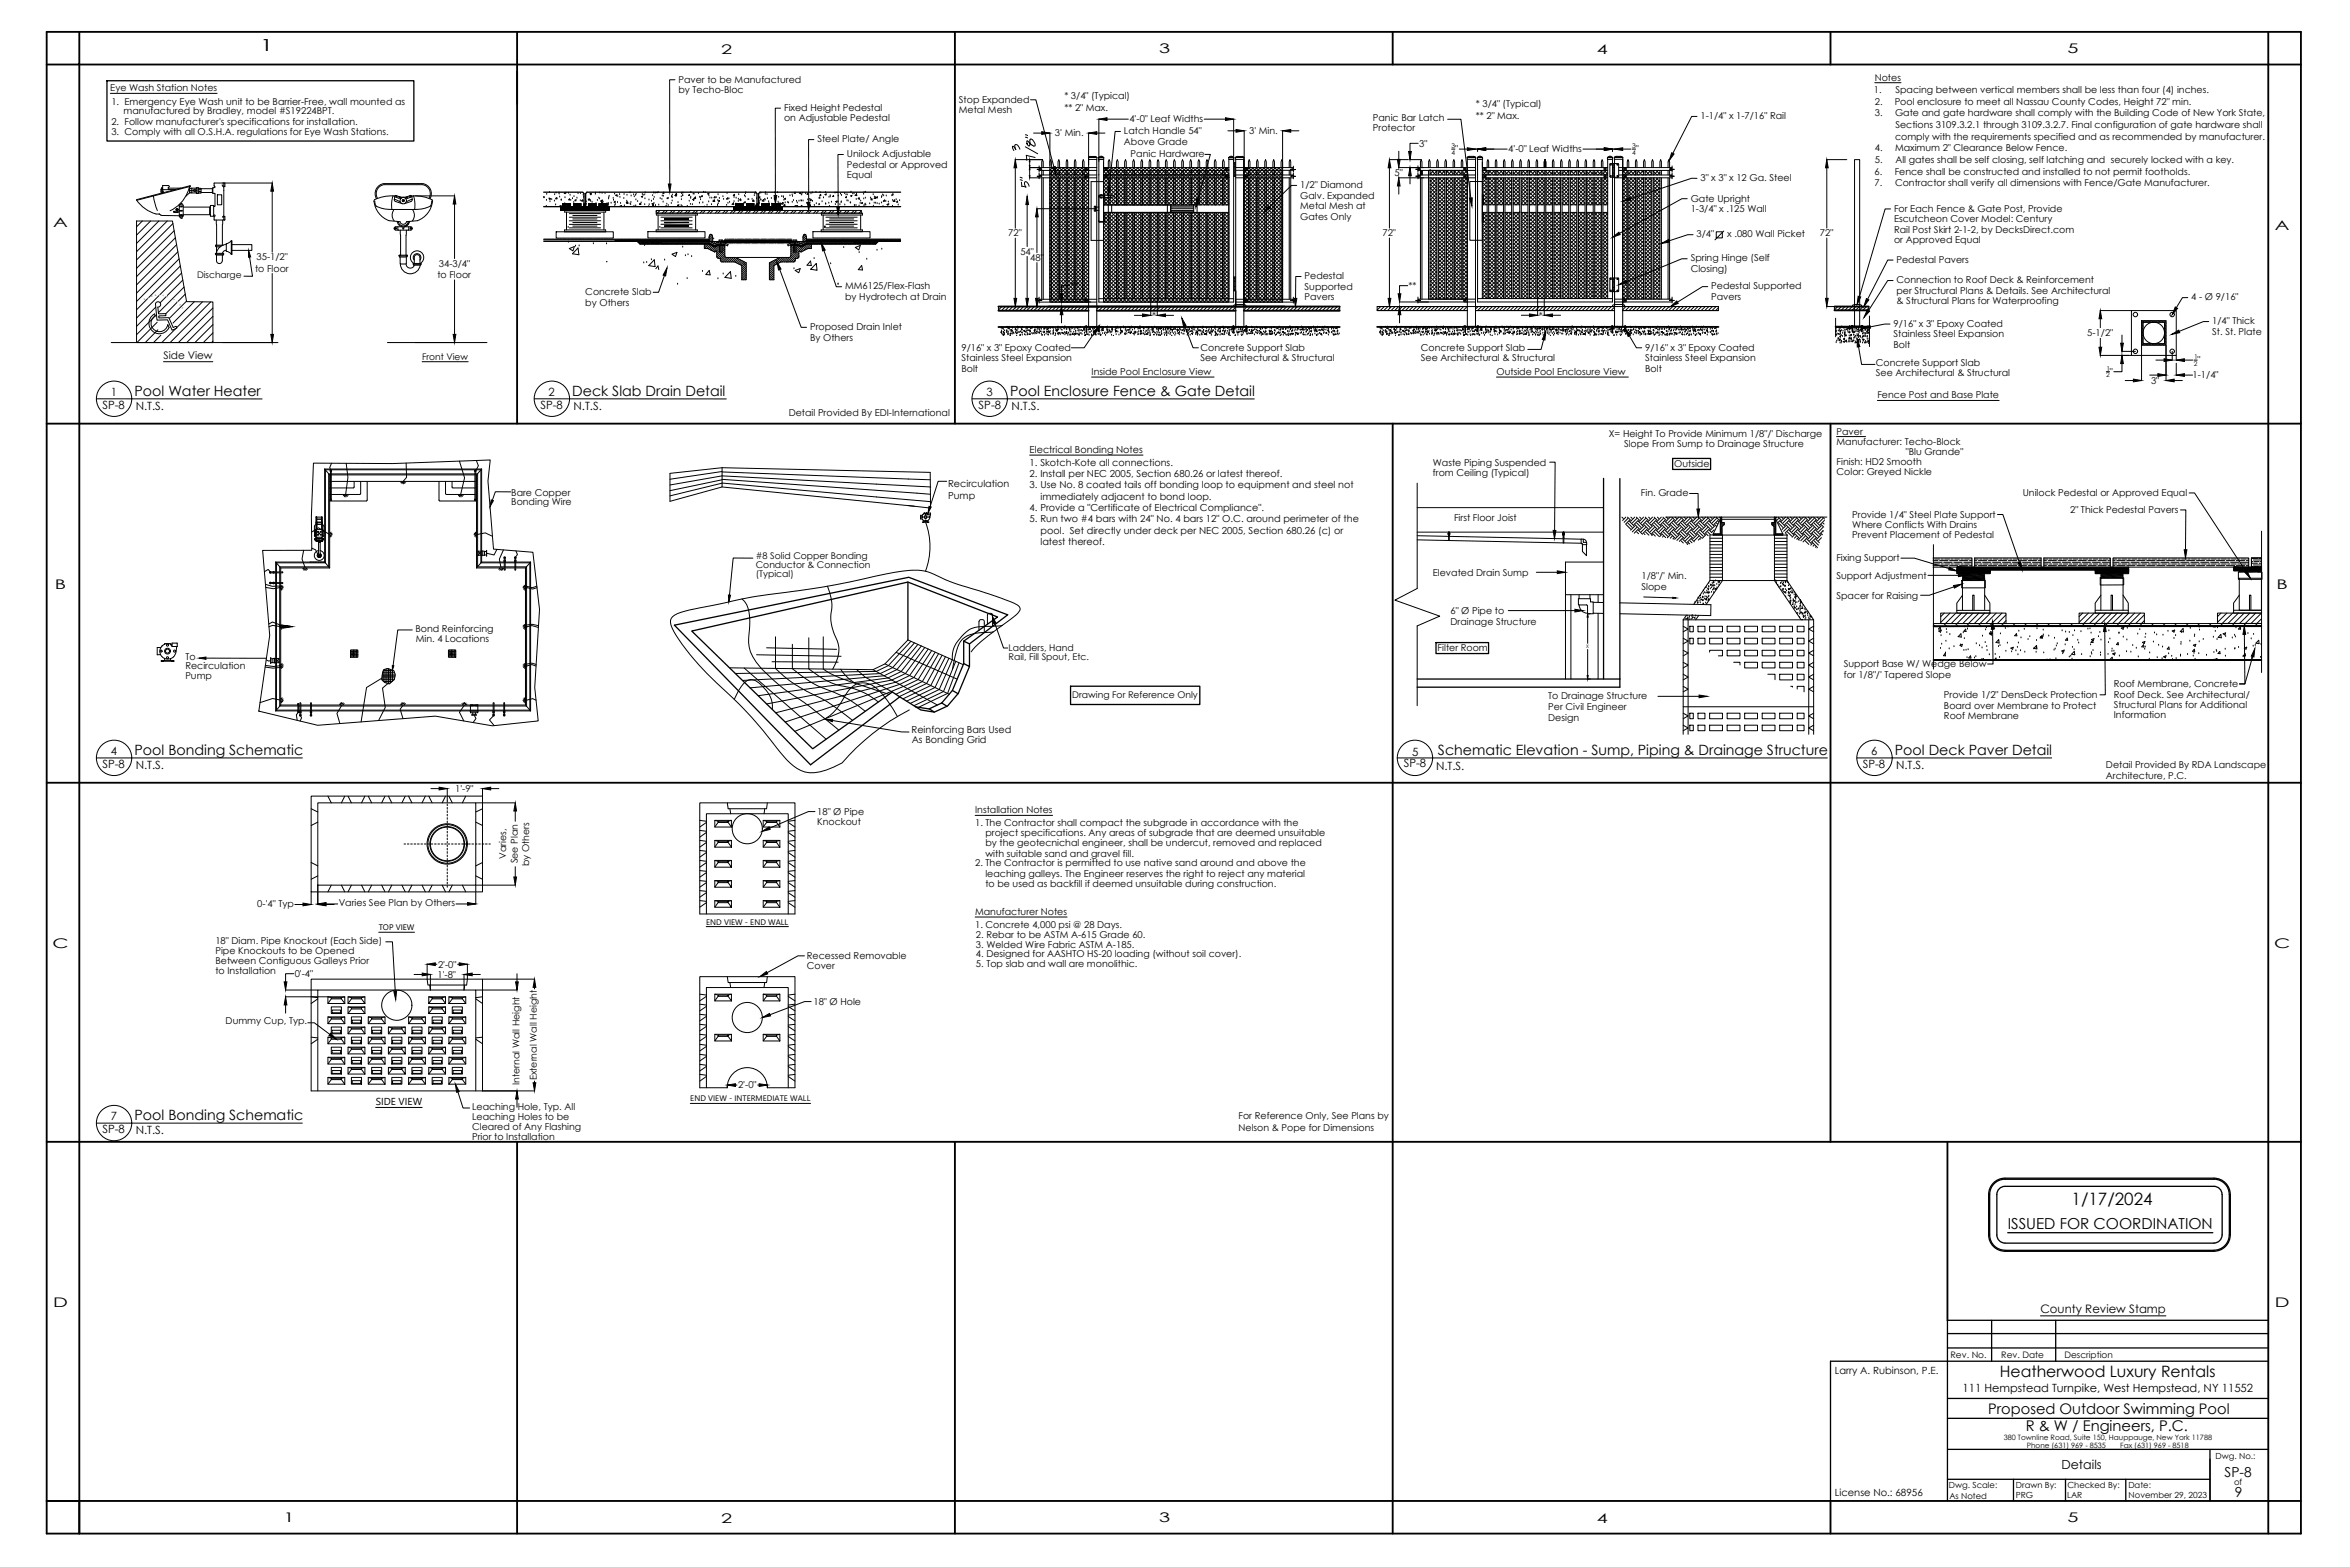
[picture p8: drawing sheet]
<svg xmlns="http://www.w3.org/2000/svg" width="914mm" height="610mm" viewBox="0 0 914 610" stroke-linecap="round" stroke-linejoin="round" font-family="sans-serif">
<defs><g id="words">
<text font-size="6.6" x="806.1" y="468.6">1/17/2024</text>
<text font-size="6.4" x="101.1" y="19.7">1</text>
<text font-size="6.1" x="778.1" y="535.6">Heatherwood Luxury Rentals</text>
<text font-size="5.9" x="781.2" y="478.2">ISSUED FOR COORDINATION</text>
<g font-size="5.7">
<text x="773.6" y="550">Proposed Outdoor Swimming Pool</text>
<text x="788.2" y="556.8">R &amp; W / Engineers, P.C.</text>
</g>
<g font-size="5.5">
<text x="52.4" y="154">Pool Water Heater</text>
<text x="222.7" y="154">Deck Slab Drain Detail</text>
<text x="393" y="154">Pool Enclosure Fence &amp; Gate Detail</text>
<text x="52.4" y="293.7">Pool Bonding Schematic</text>
<text x="559.5" y="293.8">Schematic Elevation - Sump, Piping &amp; Drainage Structure</text>
<text x="737.3" y="293.7">Pool Deck Paver Detail</text>
<text x="52.4" y="435.7">Pool Bonding Schematic</text>
</g>
<g font-size="5.3">
<text x="865.6" y="574.8">SP-8</text>
<text x="869.6" y="582.3">9</text>
</g>
<g font-size="5.2">
<text x="280.7" y="20.8">2</text>
<text x="451" y="20.8">3</text>
<text x="621.4" y="20.8">4</text>
<text x="804.4" y="20.7">5</text>
<text x="20.7" y="88.3">A</text>
<text x="885.1" y="89.5">A</text>
<text x="21.3" y="229.2">B</text>
<text x="885.8" y="229.2">B</text>
<text x="20.4" y="368.9">C</text>
<text x="884.9" y="368.9">C</text>
<text x="20.7" y="508.6">D</text>
<text x="885.1" y="508.6">D</text>
<text x="110.3" y="592.3">1</text>
<text x="280.7" y="592.3">2</text>
<text x="451" y="592.3">3</text>
<text x="621.4" y="592.3">4</text>
<text x="804.4" y="592.2">5</text>
</g>
<text font-size="4.9" x="802.1" y="571.4">Details</text>
<text font-size="4.5" x="794" y="510.9">County Review Stamp</text>
<g font-size="4.4">
<text x="43.1" y="153.9">1</text>
<text x="213.5" y="153.9">2</text>
<text x="383.8" y="153.9">3</text>
<text x="39.9" y="159">SP-8</text>
<text x="52.8" y="159.4">N.T.S.</text>
<text x="210.3" y="159">SP-8</text>
<text x="223.2" y="159.4">N.T.S.</text>
<text x="380.8" y="159">SP-8</text>
<text x="393.5" y="159.4">N.T.S.</text>
<text x="43.1" y="293.6">4</text>
<text x="549.5" y="294">5</text>
<text x="728.1" y="293.6">6</text>
<text x="39.9" y="298.7">SP-8</text>
<text x="52.8" y="299.1">N.T.S.</text>
<text x="546.2" y="298.5">SP-8</text>
<text x="558.8" y="299.6">N.T.S.</text>
<text x="724.8" y="298.7">SP-8</text>
<text x="737.8" y="299.1">N.T.S.</text>
<text x="43.1" y="435.6">7</text>
<text x="39.9" y="440.8">SP-8</text>
<text x="52.8" y="441.1">N.T.S.</text>
<text x="763.7" y="541.4">111 Hempstead Turnpike, West Hempstead, NY 11552</text>
</g>
<text font-size="4.1" x="63.6" y="139.8">Side View</text>
<g font-size="3.9">
<text x="146.2" y="429.9">SIDE VIEW</text>
<text x="714" y="534.5">Larry A. Rubinson, P.E.</text>
<text x="714" y="582">License No.: 68956</text>
</g>
<g font-size="3.8">
<text x="400.6" y="176.2">Electrical Bonding Notes</text>
<text x="400.6" y="181.4">1. Skotch-Kote all connections.</text>
<text x="400.6" y="185.6">2. Install per NEC 2005, Section 680.26 or latest thereof.</text>
<text x="368.9" y="189.5">Recirculation</text>
<text x="400.6" y="190">3. Use No. 8 coated tails off bonding loop to equipment and steel not</text>
<text x="368.9" y="194">Pump</text>
<text x="404.9" y="194.6">immediately adjacent to bond loop.</text>
<text x="400.6" y="198.8">4. Provide a &quot;Certificate of Electrical Compliance&quot;.</text>
<text x="400.6" y="203.1">5. Run two #4 bars with 24&quot; No. 4 bars 12&quot; O.C. around perimeter of the</text>
<text x="404.9" y="207.7">pool. Set directly under deck per NEC 2005, Section 680.26 (c) or</text>
<text x="404.8" y="212">latest thereof.</text>
<text x="354.7" y="285.2">Reinforcing Bars Used</text>
<text x="354.8" y="289.1">As Bonding Grid</text>
</g>
<g font-size="3.7">
<text x="42.9" y="35.5">Eye Wash Station Notes</text>
<text x="264" y="32.1">Paver to be Manufactured</text>
<text x="729.5" y="31.3">Notes</text>
<text x="43.3" y="40.8">1. Emergency Eye Wash unit to be Barrier-Free, wall mounted as</text>
<text x="264" y="36.2">by Techo-Bloc</text>
<text x="373.1" y="39.9">Stop Expanded</text>
<text x="414.1" y="38.4">* 3/4&quot; (Typical)</text>
<text x="574.3" y="41.7">* 3/4&quot; (Typical)</text>
<text x="729.1" y="36.3">1.</text>
<text x="729.5" y="40.8">2.</text>
<text x="737.2" y="40.8">Pool enclosure to meet all Nassau County Codes, Height 72&quot; min.</text>
<text x="737.5" y="36.3">Spacing between vertical members shall be less than four (4) inches.</text>
<text x="48.1" y="44.4">manufactured by Bradley, model #S19224BPT.</text>
<text x="305.1" y="47.2">on Adjustable Pedestal</text>
<text x="305.1" y="43.1">Fixed Height Pedestal</text>
<text x="373.1" y="43.9">Metal Mesh</text>
<text x="414.1" y="43.2">** 2&quot; Max.</text>
<text x="439.5" y="47.6">4'-0&quot; Leaf Widths</text>
<text x="534.2" y="47.2">Panic Bar Latch</text>
<text x="574.3" y="46.5">** 2&quot; Max.</text>
<text x="661.7" y="46.4">1-1/4&quot; x 1-7/16&quot; Rail</text>
<text x="729.5" y="45.3">3.</text>
<text x="737.4" y="45.3">Gate and gate hardware shall comply with the Building Code of New York State,</text>
<text x="43.3" y="48.5">2. Follow manufacturer's specifications for installation.</text>
<text x="43.3" y="52.6">3. Comply with all O.S.H.A. regulations for Eye Wash Stations.</text>
<text x="410.5" y="53">3' Min.</text>
<text x="437.3" y="52.2">Latch Handle 54&quot;</text>
<text x="486.1" y="52.2">3' Min.</text>
<text x="534.2" y="50.8">Protector</text>
<text x="737.5" y="49.8">Sections 3109.3.2.1 through 3109.3.2.7. Final configuration of gate hardware shall</text>
<text x="318.1" y="55.4">Steel Plate/ Angle</text>
<text x="437.3" y="56.3">Above Grade</text>
<text x="552.2" y="57">3&quot;</text>
<text x="566.2" y="59.3">&quot;</text>
<text x="586.9" y="59.3">4'-0&quot; Leaf Widths</text>
<text x="636.5" y="59.3">&quot;</text>
<text x="729.5" y="58.9">4.</text>
<text x="737.4" y="54.4">comply with the requirements specified and as recommended by manufacturer.</text>
<text x="737.4" y="58.9">Maximum 2&quot; Clearance Below Fence.</text>
<text x="329.5" y="65.2">Pedestal or Approved</text>
<text x="329.5" y="61.2">Unilock Adjustable</text>
<text x="439.9" y="61">Panic Hardware</text>
<text x="729.5" y="63.4">5.</text>
<text x="737.5" y="63.4">All gates shall be self closing, self latching and securely locked with a key.</text>
<text x="329.5" y="69.3">Equal</text>
<text x="542.6" y="68.5">5&quot;</text>
<text x="661.7" y="70.4">3&quot; x 3&quot; x 12 Ga. Steel</text>
<text x="729.4" y="67.9">6.</text>
<text x="737.2" y="67.9">Fence shall be constructed and installed to not permit footholds.</text>
<text x="505.9" y="77.3">Galv. Expanded</text>
<text x="505.9" y="73.2">1/2&quot; Diamond</text>
<text x="729.4" y="72.5">7.</text>
<text x="737.4" y="72.5">Contractor shall verify all dimensions with Fence/Gate Manufacturer.</text>
<text x="505.9" y="81.4">Metal Mesh at</text>
<text x="657.9" y="82.5">1-3/4&quot; x .125 Wall</text>
<text x="657.9" y="78.4">Gate Upright</text>
<text x="737" y="82.4">For Each Fence &amp; Gate Post, Provide</text>
<text x="505.9" y="85.4">Gates Only</text>
<text x="737" y="86.4">Escutcheon Cover Model: Century</text>
<text x="392.3" y="92">72&quot;</text>
<text x="537.9" y="91.9">72&quot;</text>
<text x="660.1" y="92.4">3/4&quot;</text>
<text x="672.1" y="92.4">x .080 Wall Picket</text>
<text x="708.2" y="91.9">72&quot;</text>
<text x="737" y="90.5">Rail Post Skirt 2-1-2, by DecksDirect.com</text>
<text x="737" y="94.6">or Approved Equal</text>
<text x="99.8" y="101.3">35-1/2&quot;</text>
<text x="397" y="99.1">54&quot;</text>
<text x="400.9" y="101.5">48&quot;</text>
<text x="657.9" y="101.7">Spring Hinge (Self</text>
<text x="99.2" y="105.7">to Floor</text>
<text x="170.8" y="103.8">34-3/4&quot;</text>
<text x="657.9" y="105.8">Closing)</text>
<text x="738" y="102.2">Pedestal Pavers</text>
<text x="170.2" y="108.2">to Floor</text>
<text x="328.8" y="112.6">MM6125/Flex-Flash</text>
<text x="416.6" y="112.5">**</text>
<text x="507.6" y="112.7">Supported</text>
<text x="507.6" y="108.6">Pedestal</text>
<text x="548.1" y="112.5">**</text>
<text x="665.9" y="112.6">Pedestal Supported</text>
<text x="738" y="110.2">Connection to Roof Deck &amp; Reinforcement</text>
<text x="227.8" y="118.9">by Others</text>
<text x="227.8" y="114.8">Concrete Slab</text>
<text x="328.8" y="116.7">by Hydrotech at Drain</text>
<text x="507.6" y="116.8">Pavers</text>
<text x="665.9" y="116.6">Pavers</text>
<text x="738" y="114.3">per Structural Plans &amp; Details. See Architectural</text>
<text x="738" y="118.3">&amp; Structural Plans for Waterproofing</text>
<text x="852.6" y="116.8">4 - Ø 9/16&quot;</text>
<text x="448.3" y="124">*</text>
<text x="598.8" y="124">*</text>
<text x="315.2" y="128.4">Proposed Drain Inlet</text>
<text x="736.8" y="131.2">Stainless Steel Expansion</text>
<text x="736.8" y="127.1">9/16&quot; x 3&quot; Epoxy Coated</text>
<text x="812.2" y="130.7">5-1/2&quot;</text>
<text x="860.8" y="130.2">St. St. Plate</text>
<text x="860.8" y="126.2">1/4&quot; Thick</text>
<text x="315.2" y="132.5">By Others</text>
<text x="374.1" y="136.4">9/16&quot; x 3&quot; Epoxy Coated</text>
<text x="467.1" y="136.7">Concrete Support Slab</text>
<text x="552.9" y="136.7">Concrete Support Slab</text>
<text x="640.2" y="136.4">9/16&quot; x 3&quot; Epoxy Coated</text>
<text x="736.8" y="135.3">Bolt</text>
<text x="374.1" y="140.4">Stainless Steel Expansion</text>
<text x="467.1" y="140.3">See Architectural &amp; Structural</text>
<text x="552.9" y="140.3">See Architectural &amp; Structural</text>
<text x="640.2" y="140.4">Stainless Steel Expansion</text>
<text x="729.9" y="142.5">Concrete Support Slab</text>
<text x="855" y="141.4">&quot;</text>
<text x="374.1" y="144.5">Bolt</text>
<text x="424.7" y="145.9">Inside Pool Enclosure View</text>
<text x="582.3" y="145.9">Outside Pool Enclosure View</text>
<text x="640.2" y="144.5">Bolt</text>
<text x="729.9" y="146.2">See Architectural &amp; Structural</text>
<text x="820.9" y="145.9">&quot;</text>
<text x="837" y="149.3">3&quot;</text>
<text x="853.1" y="147.1">1-1/4&quot;</text>
<text x="730.5" y="155">Fence Post and Base Plate</text>
<text x="306.9" y="161.7">Detail Provided By EDI-International</text>
<text x="626" y="169.8">X= Height To Provide Minimum 1/8&quot;/' Discharge</text>
<text x="631.9" y="173.9">Slope From Sump to Drainage Structure</text>
<text x="714.6" y="169">Paver</text>
<text x="714.6" y="173.1">Manufacturer: Techo-Block</text>
<text x="741.6" y="177">&quot;Blu Grande&quot;</text>
<text x="557.5" y="181.1">Waste Piping Suspended</text>
<text x="557.5" y="185.1">from Ceiling (Typical)</text>
<text x="651.4" y="181.6">Outside</text>
<text x="714.6" y="180.9">Finish: HD2 Smooth</text>
<text x="714.6" y="184.8">Color: Greyed Nickle</text>
<text x="198.9" y="196.4">Bonding Wire</text>
<text x="198.9" y="192.8">Bare Copper</text>
<text x="638.5" y="193">Fin. Grade</text>
<text x="787.1" y="193">Unilock Pedestal or Approved Equal</text>
<text x="565.8" y="202.7">First Floor Joist</text>
<text x="720.7" y="201.4">Provide 1/4&quot; Steel Plate Support</text>
<text x="805.5" y="199.7">2&quot; Thick Pedestal Pavers</text>
<text x="720.7" y="205.5">Where Conflicts With Drains</text>
<text x="720.7" y="209.4">Prevent Placement of Pedestal</text>
<text x="714.5" y="218.4">Fixing Support</text>
<text x="557.5" y="223.9">Elevated Drain Sump</text>
<text x="638.7" y="225.4">1/8&quot;/' Min.</text>
<text x="714.5" y="225.1">Support Adjustment</text>
<text x="638.7" y="229.5">Slope</text>
<text x="714.5" y="232.9">Spacer for Raising</text>
<text x="564.4" y="238.8">6&quot; Ø Pipe to</text>
<text x="161.6" y="246">Bond Reinforcing</text>
<text x="564.4" y="243">Drainage Structure</text>
<text x="161.8" y="249.9">Min. 4 Locations</text>
<text x="72.1" y="256.8">To</text>
<text x="559.4" y="253.2">Filter Room</text>
<text x="72.1" y="260.4">Recirculation</text>
<text x="717.4" y="259.6">Support Base W/ Wedge Below</text>
<text x="717.4" y="263.7">for 1/8&quot;/' Tapered Slope</text>
<text x="72.1" y="264.3">Pump</text>
<text x="822.5" y="267.4">Roof Membrane, Concrete</text>
<text x="602.4" y="272">To Drainage Structure</text>
<text x="756.4" y="271.6">Provide 1/2&quot; DensDeck Protection</text>
<text x="756.4" y="275.6">Board over Membrane to Protect</text>
<text x="822.5" y="271.4">Roof Deck. See Architectural/</text>
<text x="822.5" y="275.5">Structural Plans for Additional</text>
<text x="602.4" y="276.1">Per Civil Engineer</text>
<text x="602.4" y="280.5">Design</text>
<text x="756.4" y="279.7">Roof Membrane</text>
<text x="822.5" y="279.5">Information</text>
<text x="819.4" y="298.9">Detail Provided By RDA Landscape</text>
<text x="819.4" y="302.9">Architecture, P.C.</text>
<text x="177.1" y="308.1">1'-9&quot;</text>
<text x="318" y="317.1">18&quot; Ø Pipe</text>
<text x="379.4" y="316.4">Installation Notes</text>
<text x="318" y="321">Knockout</text>
<text x="379.4" y="321.5">1. The Contractor shall compact the subgrade in accordance with the</text>
<text x="383.4" y="325.4">project specifications. Any areas of subgrade that are deemed unsuitable</text>
<text x="383.4" y="329.3">by the geotecnichal engineer, shall be undercut, removed and replaced</text>
<text x="197" y="334.2" transform="rotate(-90 197 334.2)">Varies,</text>
<text x="201.5" y="335.9" transform="rotate(-90 201.5 335.9)">See Plan</text>
<text x="383.4" y="333.2">with suitable sand and gravel fill.</text>
<text x="206" y="337" transform="rotate(-90 206 337)">by Others</text>
<text x="379.4" y="337.1">2. The Contractor is permitted to use native sand around and above the</text>
<text x="383.4" y="341">leaching galleys. The Engineer reserves the right to reject any material</text>
<text x="383.4" y="344.9">to be used as backfill if deemed unsuitable during construction.</text>
<text x="100.1" y="352.8">0-'4&quot; Typ</text>
<text x="131.8" y="352.6">Varies See Plan by Others</text>
<text x="379.4" y="355.9">Manufacturer Notes</text>
<text x="379.4" y="361">1. Concrete 4,000 psi @ 28 Days.</text>
<text x="379.7" y="364.9">2. Rebar to be ASTM A-615 Grade 60.</text>
<text x="83.8" y="367.2">18&quot; Diam. Pipe Knockout (Each Side)</text>
<text x="83.8" y="371.1">Pipe Knockouts to be Opened</text>
<text x="379.7" y="368.8">3. Welded Wire Fabric ASTM A-185.</text>
<text x="83.8" y="375">Between Contiguous Galleys Prior</text>
<text x="170.4" y="376.4">2'-0&quot;</text>
<text x="313.9" y="373.2">Recessed Removable</text>
<text x="313.9" y="377.1">Cover</text>
<text x="379.7" y="372.4">4. Designed for AASHTO HS-20 loading (without soil cover).</text>
<text x="379.7" y="376.1">5. Top slab and wall are monolithic.</text>
<text x="83.8" y="378.9">to Installation</text>
<text x="114.7" y="380.1">0'-4&quot;</text>
<text x="170.2" y="380.4">1'-8&quot;</text>
<text x="316.5" y="391">18&quot; Ø Hole</text>
<text x="87.8" y="398.5">Dummy Cup, Typ.</text>
<text x="202.1" y="422.1" transform="rotate(-90 202.1 422.1)">Internal Wall Height</text>
<text x="208.9" y="420.3" transform="rotate(-90 208.9 420.3)">External Wall Height</text>
<text x="287.2" y="423.4">2'-0&quot;</text>
<text x="183.7" y="431.8">Leaching Hole, Typ. All</text>
<text x="183.7" y="435.7">Leaching Holes to be</text>
<text x="481.9" y="435.2">For Reference Only, See Plans by</text>
<text x="183.7" y="439.6">Cleared of Any Flashing</text>
<text x="183.7" y="443.5">Prior to Installation</text>
<text x="481.9" y="440.1">Nelson &amp; Pope for Dimensions</text>
</g>
<g font-size="3.6">
<text x="294.1" y="217.6">#8 Solid Copper Bonding</text>
<text x="294.1" y="221.1">Conductor &amp; Connection</text>
<text x="294.1" y="224.5">(Typical)</text>
<text x="392.4" y="253.4">Ladders, Hand</text>
<text x="392.4" y="256.8">Rail, Fill Spout, Etc.</text>
<text x="417.2" y="271.6">Drawing For Reference Only</text>
</g>
<g font-size="3.5">
<text x="76.7" y="108.2">Discharge</text>
<text x="164.3" y="140">Front View</text>
<text x="759" y="528.2">Rev. No.</text>
<text x="778.7" y="528.2">Rev. Date</text>
<text x="803.3" y="528.2">Description</text>
</g>
<g font-size="3.3">
<text x="862.1" y="567.4">Dwg. No.:</text>
<text x="758.4" y="578.8">Dwg. Scale:</text>
<text x="784.4" y="578.8">Drawn By:</text>
<text x="804.4" y="578.8">Checked By:</text>
<text x="828.2" y="578.8">Date:</text>
<text x="869.3" y="577.5">of</text>
<text x="758.5" y="583.1">As Noted</text>
<text x="784.4" y="582.9">PRG</text>
<text x="804.3" y="582.9">LAR</text>
<text x="828.3" y="582.9">November 29, 2023</text>
</g>
<g font-size="3.1">
<text x="274.8" y="359.7">END VIEW - END WALL</text>
<text x="147.4" y="361.9">TOP VIEW</text>
<text x="268.6" y="428.5">END VIEW - INTERMEDIATE WALL</text>
</g>
<g font-size="2.8">
<text x="779.7" y="560.3">380 Townline Road, Suite 150, Hauppauge, New York 11788</text>
<text x="788.6" y="563.2">Phone (631) 969 - 8535</text>
<text x="825" y="563.2">Fax (631) 969 - 8518</text>
</g>
<g font-size="2.6">
<text x="564.8" y="57.7">3</text>
<text x="635" y="57.7">3</text>
<text x="564.8" y="60.2">4</text>
<text x="635" y="60.2">4</text>
<text x="853.7" y="142.3">2</text>
<text x="853.7" y="139.8">1</text>
<text x="819.5" y="146.8">2</text>
<text x="819.6" y="144.3">1</text>
</g>
<text font-size="1.8" x="617.2" y="252.1">X</text>
<g font-size=".7">
<text x="56.2" y="116.9" transform="rotate(-34 56.2 116.9)">B</text>
<text x="57.5" y="116.2" transform="rotate(-22 57.5 116.2)">A</text>
<text x="58.9" y="115.6" transform="rotate(-15 58.9 115.6)">R</text>
<text x="60.3" y="115.3" transform="rotate(-5 60.3 115.3)">R</text>
<text x="62" y="115.1">I</text>
<text x="63.3" y="115.2" transform="rotate(6 63.3 115.2)">E</text>
<text x="64.8" y="115.5" transform="rotate(15 64.8 115.5)">R</text>
<text x="67.6" y="116.6" transform="rotate(32 67.6 116.6)">F</text>
<text x="68.7" y="117.5" transform="rotate(38 68.7 117.5)">R</text>
<text x="69.8" y="118.5" transform="rotate(49 69.8 118.5)">E</text>
<text x="70.8" y="119.6" transform="rotate(56 70.8 119.6)">E</text>
</g>
</g></defs>
<!-- layer: Border -->
<g fill="none" stroke="#000" stroke-width=".72">
<path d="M18.2 12.4h877.1v584.2h-877.1zM30.9 12.4v12.7h-12.7M201.2 12.4v152.4M371.6 12.4v152.4M541.9 12.4v12.7M712.3 12.4v12.7M882.6 12.4v12.7h12.7M30.9 25.1h851.7v558.8h-864.4h12.7v12.7zM18.2 164.8h877.1M541.9 164.8v431.8M712.3 164.8v279.4M18.2 304.5h877.1"/>
<path d="M18.2 444.2h877.1M201.2 444.2v152.4M371.6 444.2v152.4M757.8 444.2v69.4M712.3 583.9v12.7M895.3 583.9h-12.7v12.7"/>
</g>
<!-- layer: Title Block -->
<g fill="none" stroke="#000" stroke-width=".51">
<path d="M757.8 518.8h124.8M775 513.6v15.9M799.9 513.6v15.9M882.6 513.6h-124.8v70.3M757.8 524.4h124.8M882.6 529.5h-170.3v54.4M757.8 551.8h124.8M757.8 544h124.8M757.8 575.5h102.1M757.8 563.8h124.8M783.5 575.5v8.4M803.7 575.5v8.4"/>
<path d="M827.2 575.5v8.4M859.9 564.2v19.7"/>
</g>
<!-- layer: Text -->
<g fill="none" stroke="#000" stroke-width=".39">
<path d="M42.9 36.3h41.6M262.6 31h-2v40.6M401 38.8h2.1l7 26.1M729.5 32.2h10.2M303.7 42.1h-2v33.9M316.7 54.3h-2.1l.1 24.4M402.2 51.8h3.1M408.5 51.7v12.6M423.6 51.7v12.4M426.8 51.8h3.1M427.6 46.3v16.5M430.7 46.4h8.3"/>
<path d="M436 51.1h-2.1l-2.3 21.7M468.5 46.4h8.3M480 46.3v16.5M544.3 58.8v3.2M551.8 55.8h-3.2v3.1M563.3 46.4h5.2l3.8 30.6M564.9 58h1.2M567.8 58h3.1M574.1 58h.1M574.9 58v1M578.1 58h8.3M616 58h8.2"/>
<path d="M627.4 58v1M628.2 58h.1M631.4 58h3.2M635.1 58h1.3M660.3 45.3h-2.1l-7.3 14.3M86.6 71.2h19.4M105.9 74.4v23.7M161.5 76.2h15.4M176.9 79.4v21.2M328.2 60.1h-2.1v20.4M395 62.1h10.6M395.1 65.3v23.5"/>
<path d="M399.6 76.4h.2M399.7 79.6v16.3M468.8 60.1h2.2l-4.9 17.4M504.6 72.1h-2.1l-8.5 8.4M540.6 62.1h7.4M540.6 65.3v23.4M544.2 65.2h9.7M544.2 69.2h9.7M544.3 72.3v3.2M548.6 62.1h4.4M548.6 68.4v3.1M656.5 77.3h-2.1l-24.2 13.5"/>
<path d="M660.3 69.4l-2.1-.1-23.8 8M710.8 62.1h7.8M710.8 65.3v23.4M320.6 97.5l4.8 14h2.1M395.1 92.6v23.5M399.7 99.7v16.4M403.4 81.2h22.9M403.5 84.4v13.9M540.6 92.6v23.5M658.8 91.3h-2.1l-7.2 2.4M710.8 92.6v23.5M735.6 81.3h-2.1l-10 34.1"/>
<path d="M97.1 100l1.2 7.5-3.4-.1M105.9 106.4v23.7M176.9 108.9v21.2M258.5 107.2l-2.3 6.5h-2M303.4 104.9l8.3 22.4h2.2M395 119.3h30.7M403.5 102.2v13.9M413 117.5h11.4M416.2 111.1h-3.2v3.2M447.8 116.2v6.5M450.3 116.2v6.5M506.3 107.6h-2.1l-.1 8.5"/>
<path d="M540.6 119.3h3M544.5 119.3h11.4M544.5 117.5h11.4M547.8 111.1h-3.2v3.2M598.3 116.2v6.5M600.9 116.2v6.5M656.5 100.7h-2.1l-21.6 8.9M664.5 111.5h-2.1l-9.7 6.1M710.8 119.3h7.8M736.6 109.1h-2.1l-7.5 11.7M736.6 101.2h-2.1l-7.8 15.2M851.3 115.8h-2.1l-2.4 3.9"/>
<path d="M86.6 133.3h19.4M161.5 133.3h15.4M413 122.4v3.2M425.8 129.5l-3.9 5.8h-5M441.4 122.7h3.2M453.5 122.7h3.1M461 126.7l3.2 8.6h2.1M544.6 122.4v3.2M591.9 122.6h3.2M600.6 132.2l-.9 3.7h-5.2M604.1 122.6h3.1M634 130.6l2.7 4.7h2.1"/>
<path d="M723.2 134.9l1.2 6.9h5.2M735.4 126.1h-2.1l-5.6 1.1M817.2 138.3h12.1M817.2 120.8h12.1M817.2 124v3.5M817.2 131.6v3.5M825.6 136.7h5.3M825.7 130.3v3.2M833.3 134.3v13.8M842.8 134.3v13.8M845.2 136.7v3.4M846.8 138.3v1.8"/>
<path d="M859.5 125.1h-2.1l-9.5 3.8M37.5 155.2h64.5M63.6 140.7h19.2M164.3 140.7h17.9M207.9 155.2h74.7M378.2 155.2h109.9M424.7 146.7h47.7M582.3 146.7h51.3M730.5 155.8h47.4M819.6 144.6h1.2M825.7 141.4v3.2h-3.2M826.9 148h3.2"/>
<path d="M836.5 145.9h3.1M838.9 140.1h3.2M846 148h3.2M846.8 141.3v4.7M850 140.1h3.2M850 145.9h3.1M853.7 140.1h1.3M400.6 177h44.2M603 179.8h2.1l-.2 26.6M714.6 169.8h11.3M198.7 191.3h-6l-1.1 3.3M368.4 187.2h-3.4l-3.1 9.9"/>
<path d="M657.4 192h3.3l.1 6M848.4 198.4h2.1l-.1 15.5M851.8 191.8h2.1l20 30.5M292.9 217.1h-7.6l-1.5 14.4M360.1 203.1a27.1 27.1 0 0 1 0 19.1M739.6 217.1h5.3l13.5 4.1M777.2 200.2h2.1l6.4 18.5M586.9 237.5h25.9M597.8 222.6h8.2M750.2 223.8h11.8M760.3 228.3l-9.6 3.3h-3.4M80.1 256l23.6 .1"/>
<path d="M136.8 254.4h1.2M137.4 253.8v1.2M160.4 245.1h-5.6l-1.8 13.9M174.9 254.4h1.2M175.5 253.8v1.2M387.1 242.5l3.4 9.6h1.6M775.3 244.8l.2 13.5h-2.1M819 245.7l.2 24.6h-2.1M873.3 246.8l.2 19.3h-2.1h2.1l3-10.7M645.1 270.9h16M37.5 294.9h80.1M323.9 280.3l26.9 4.4 2.9 .1"/>
<path d="M543.7 294.9h167.3M722.5 294.9h75.8M167.7 306.8h3.2M174 306.7v4.8M185.2 312.3h15.3M187.7 306.7v3M190.9 306.8h3.2M200.5 315.5v4M317.1 315.7h-2.6l-15 6.5M379.4 317.2h30.2M200.5 337.2v4M114.7 351.9h3.2"/>
<path d="M121.1 347v4.9M123.7 344.4v7.5M126.8 351.7h4.6M126.8 351.9h3.2M177.4 351.7h4.5M185.1 344.4v7.3M185.2 344.3h15.3M379.4 356.7h35.8M114.3 378.8h-3.2v3.2M150.1 366.4h2.6l1.1 19.3M161.1 379.1h3.2M166.2 375v5.9"/>
<path d="M167.5 379v6.1M169.4 375.1h.6M178.1 375.1h.6M180.6 379v6.1M181.9 375v5.9M183.7 379.1h3.2M201.2 378.8v3.2M313 371.9h-2.5l-12 6.5M111.1 385.1h12.6M111.1 387.8h16.5M111.1 390.9v3.2M119.8 397.9h2.5l6 4.5"/>
<path d="M185.2 385.1h16M187.8 380.9h20.2M208 384.1v.6M315.6 389.6h-2.5l-13.5 5.2M37.5 436.9h80.1M178.2 424.8l2 6.2h2.6M187.8 424.4h20.2M201.2 427.6v3.1M208 420.5v.7M283 422.1v1.1M286.2 422.1h.6M294.8 422.1h.6"/>
<path d="M298.6 422.1v1.1M794 511.9h48.8"/>
<circle cx="44.4" cy="155.1" r="6.9"/>
<circle cx="214.7" cy="155.1" r="6.9"/>
<circle cx="385.1" cy="155.1" r="6.9"/>
<circle cx="44.4" cy="294.8" r="6.9"/>
<circle cx="550.6" cy="294.8" r="6.9"/>
<circle cx="729.4" cy="294.8" r="6.9"/>
<circle cx="44.4" cy="436.9" r="6.9"/>
</g>
<path d="M41.6 31.4h119.4v23.5h-119.4zM650.8 178.4h14.8v4.2h-14.8zM558.8 250h20.4v4.3h-20.4zM416.6 267h50.3v7.1h-50.3z" fill="none" stroke="#000" stroke-width=".51"/>
<!-- layer: Detail -->
<g fill="none" stroke="#000" stroke-width=".39">
<path d="M53.1 77.8a12.2 12.2 0 0 0 8.9 5.5M59.7 76.2l.6 2.9 .9 2.8M62.9 73.1l-.2 .8 .1 1.2M63.1 73.2v.1M63.1 73.2l.1 .2M63.2 73.3h.1M63.2 73.3v.1M63.3 73.1h-.4v2l.6-.7v.6M63.4 73.8l.1 .6M65.5 73l-.1 .1M65.5 72.2l.4 .4M65.5 72.2h-2.2v1.6"/>
<path d="M65.6 73.7h2.6M65.9 72.6l-.4 .5M69.8 79.6v4.7h1.2M69.8 79.7l1.5 .2M70.4 73.2h-4.9l.1 .6h-2.9M70.9 79.7v-.6h-.3l-.7 .6M71.3 79.9v4M72.3 76.3l1.4-1.3v-2.4l-.2 .9a13.8 13.8 0 0 1-7.3 8.5M73.7 75.1h2.7M73.7 73.2l2.7-.1 .3 1-.3 1.1M73.7 74.1h.9M73.7 74.8h.9"/>
<path d="M73.8 73.4h.8M74 72.3l-20.9 5.4M74 72.4v.1M74 72.5l-20.8 5.4M74 72.3v.1M74.6 73.2v1.9M75.4 74l-.4 .1 .4 .1M75.8 74.3h.2M76 74l-.1 .3M76 74v.3M76.4 75.2h.1M76.5 73l-.1 .1"/>
<path d="M76.5 73h.5M76.5 75.3h.5M77.3 73.1v.1M77.3 73.2l-.2-.1-.1 2.1M77.3 73.3h.9v1.7l-1.1 .1M77.3 73.2v1.9M77.3 73.8h.9M77.3 74.5h.9M77.3 75v.1M78.2 73.4h4.6M78.2 74.9h4.6M82.6 73.4v1.5"/>
<path d="M82.8 73.1v2.1l.9 .2M83.1 73l-.3 .1M83.7 75.4v4.7M84.6 75.8h1.7v3.9h-1.7zM86.4 71.9l.2 .6h.9v-1.3h-4.1l-.1 1.1 .4 .5-.6 .2M87.1 71.2v1.3M87.5 72.4l-.5 .5 .1 11.1 .3 .3M145.8 77.6a6.2 6.2 0 0 0 1.6 5.3l2.2 2 1.8 .9M145.8 77.7a15.4 15.4 0 0 1 7.1-1.5l-.5 2.2 .1 3.1M145.8 78.2a2.16 2.16 0 0 0 1.9 2.6l2.1 .5 2.2 .1M149.4 71.4a4 4 0 0 0-2.9 5.9M149.5 71.8a3.5 3.5 0 0 0-2.7 5.3"/>
<path d="M149.5 71.4h14.8M149.5 71.8h14.8M153 76.2h.7M153.4 77.6l.5 .8M153.4 77.6l2.5 1.1M153.5 76.5l.6-.5 2.8 .7M153.8 76.1l.8 .4M154 78.4l2.5 .8M154.3 76.3l-.2 .4M155.2 76.5l1.1 .5M155.6 76.6l-.2 .6-1.8-.7-.1 1.1M156 77.3l-.3-.1 .2 .2"/>
<path d="M156.7 77.7h.5l.2 .4-.2 .3h-.5l-.2-.3zM156.9 76.8h.1M157.9 77.3l.2-.1-.1 .2M158.6 76.5l-1 .5M159.6 76.3l.2 .4M160 76.1l-.7 .4M160.1 76.2h.8M160.3 76.5l-.6-.5-2.8 .7M160.3 76.5l.1 1.4-.3 .4-2.7 .9M160.3 76.5l-1.8 .7-.3-.6M160.4 77.6l-2.4 1.1M164.3 71.8a3.5 3.5 0 0 1 2.6 5.4"/>
<path d="M164.4 71.4a4 4 0 0 1 2.9 5.9M168 78.2a2.16 2.16 0 0 1-1.9 2.6l-2.1 .5-2.1 .1M168 77.7a15.4 15.4 0 0 0-7.1-1.5l.5 2.2-.1 3.1M168.1 77.6a6.2 6.2 0 0 1-1.7 5.3l-2.2 2-1.7 .9M53.1 86h14l5.5 31.3 10.2 .2v15.8h-29.7zM55.4 86l-2.3 2.3M58.6 86l-5.5 5.5M61.8 86l-8.7 8.7M61.9 83.3l.8 .4M62.6 83.7l.2 .1M62.9 83.8l8.4 .1M65.1 86l-12 11.9"/>
<path d="M67.3 87l-14.2 14.1M67.6 82.2h1.8v.5h-1.8zM67.8 89.7l-14.7 14.7M68.2 92.5l-15.1 15.1M68.7 95.2l-15.6 15.6M69.2 98l-16.1 16M69.8 83.5h1M69.8 80.5h1M69.8 82.1h1M69.8 83.8h1M69.9 84.3l.5 .5M70.3 84.8l.5 .1"/>
<path d="M70.8 80.2l-1 .1M70.8 81.8l-1 .1M70.8 84.8v.1M70.8 80.4h.1M70.8 83.7h.1M70.8 82v.1M70.9 80.3v.1M70.9 81.9v.1M70.9 83.6v.1M71.3 84l-.4 .8M71.3 83.5h10.6M71.3 80.6h10.6"/>
<path d="M81.6 80.6v2.9M82 84.1h1M83.1 80h-1.2l.1 4.1M83.1 84l-.1 .1M83.1 83.9l.3-.3 .3 .2-.4 .6 .1 1.2h4M83.1 80.1v3.9M83.6 80.1l-.2 .2-.3-.1M83.8 98.6h3.2v.3h-3.2zM83.9 95.6l.1 .1M84 98.9v.3h2.8v-.3M84 95.7l.1 .3 1.5 .1M84 95.7h2.2"/>
<path d="M84.2 85.6l.1 9.8M84.2 99.2v2.2M86.5 99.2v2.2M86.6 84.5l.9-.2-.1 1.3M86.7 85.6l-.2 9.8M86.9 95.4l-2.9-.1-.1 .3M87 85.4h.1M87.1 84.4l-.1 .1M87.1 84.5v.9M87.1 85.5l.1 .1M87.2 84.3l-.1 .1M88 97.4l-1.1 .4-.3 .7"/>
<path d="M88 95.1a4 4 0 0 0-3.8 3.4v-2.4M90 93.6l-.7 .7-1.3 .5 .1 3 .8 .2 1.1 .9M90 93.6h.3v5.3h-.3zM90.2 95.2h7.8v2.2h-7.7M151.3 85.9l4.3 .3a1.33 1.33 0 0 0 1.3 1 1.33 1.33 0 0 0 1.3-1l4.3-.3M152 81.5h9.9M153.2 81.8l-.6 1.8 .1 1.2 .7 1.1M154.6 86.1l.7 1.5 1.5 .7 .1 .9 .2-.9 1.4-.7 .7-1.5-.6 1.4-1.2 .7h2.5l.4 .3 .1 .4-.6 .6h-5.8l-.5-.3 .2-.9 2.8-.1M154.8 88.2v1.1l.3 .2M155 86.2a1.97 1.97 0 0 0 1.9 1.7 1.97 1.97 0 0 0 2-1.7M155.4 99.2l-.1 .4h3.2l-.2-.4M155.4 99.3h3"/>
<path d="M155.5 99.6v.4h2.8v-.4M155.5 99.4l.2 .1zM155.7 100v2.7h2.4v-2.7M155.7 89.5l.2 9.8M158.1 89.5l-.1 9.8M158.3 99.4l-.2 .1 .2-.1M159 88.2v1.2l-.2 .1M160.6 81.8l.6 1.8-.1 1.2-.7 1.1M57.4 116.2l-4.3 4.3M60.6 119.5l-7.5 7.5M61.4 119.5a1.03 1.03 0 0 0 1.1-.9 1.03 1.03 0 0 0-.8-1.2 1.03 1.03 0 0 0-1.2 .8l.6 6.3 4.1-.1 1.8 4.1 1.8-.9-.3-.7-1.1 .5M61.4 119.5l.3 2.6 2.8-.1 .1 .8-2.8 .1v.8l3.9-.1 1.7 3.8"/>
<path d="M61.8 115l-8.7 8.7M64.6 115.4l-2.3 2.4M68.8 117.7l-4.2 4.3M69.7 100.7l-16.6 16.6M70.2 103.5l-12.3 12.2M70.7 106.2l-8.5 8.4M71.1 109l-6 5.9M71.6 111.7l-10 10M72.1 114.4l-2.8 2.8M72.6 117.2l-6.7 6.6M75.6 117.4l-8.3 8.3M78.8 117.4l-10.1 10.1"/>
<path d="M82 117.5l-15.8 15.8M82.8 119.8l-13.4 13.5M84.2 101.4a1.12 1.12 0 0 0 1.2 1.1 1.12 1.12 0 0 0 1.1-1.1M155.8 102.7a3.9 3.9 0 0 0 3.6 3.8 3.9 3.9 0 0 0 4.1-3.3M158 102.7a1.67 1.67 0 0 0 1.4 1.6 1.67 1.67 0 0 0 1.8-1.1M160.8 102.5h3v.3h-3zM160.9 102.8v.4h2.8v-.4M161 102.5a2.6 2.6 0 0 1-.7-4 2.6 2.6 0 0 1 4 0 2.6 2.6 0 0 1-.8 4M161.2 101.2a1.5 1.5 0 0 1 0-2.1 1.5 1.5 0 0 1 2.1 0 1.5 1.5 0 0 1 .1 2.1M161.2 102.5v-2.3a1.12 1.12 0 0 1 1.1-1.1 1.12 1.12 0 0 1 1.1 1.1v2.3M43.3 133.3h64.9M60.2 122.1a4.1 4.1 0 0 0-1 6.6 4.1 4.1 0 0 0 6.6-1.3"/>
<path d="M60.2 122.1l.1 1M60.2 123a3.3 3.3 0 0 0 .1 5.5 3.3 3.3 0 0 0 5-2.2M60.9 122.4l-7.8 7.8M61.2 125.3l-7.9 8M61.4 128.3l-4.9 5M62.6 130.4l-2.9 2.9M65.3 126.3l.5 1.2M68.4 127.8l-5.5 5.5M82.8 123.1l-10.2 10.2M82.8 126.3l-6.9 7M82.8 129.5l-3.7 3.8M82.8 132.7l-.5 .6"/>
<path d="M150.7 133.3h38.8M260.7 184.2l20.3-2.3v7.5l-20.3 5.6zM260.7 192.9l20.3-5 81.2 7.3M260.7 188.7l20.3-3.6 81.2 4.3M281 181.9l81 1.9 .1 13.9-8.7-1M281 186.5l81.1 5.8M281 183.6l81 3M281 186.6l-20.3 4.3M281 183.4l-20.3 3M281 189.4l74.8 7.5M121.1 309.7h66.6v37.3h-66.6zM121.1 314.6l2.6 1.3"/>
<path d="M123.7 312.3h61.4v32h-61.4zM123.7 319.8l-2.6 1.3M127.6 309.7l1.3 2.6M134.2 309.7l-1.4 2.6M135.4 309.7l1.3 2.6M142 309.7l-1.3 2.6M143.3 309.7l1.3 2.6M149.8 309.7l-1.3 2.6M151.1 309.7l1.3 2.6M157.7 309.7l-1.3 2.6M159 309.7l1.3 2.6M165.5 309.7l-1.3 2.6"/>
<path d="M166.8 309.7l1.3 2.6M173.4 309.7l-1.4 2.6M174 311.5v.6M174 312.8v.6M174 314.1v.7M174 315.4v.7M174 316.8v.6M174 318.1v.6M174 319.4v.7M174.7 309.7l1.3 2.6M181.2 309.7l-1.3 2.6M185.1 319.8l2.6 1.3"/>
<path d="M187.7 314.6l-2.6 1.3M272.3 312.3h37v43.3h-37zM272.3 319.2l2.6 .3M274.9 320l-2.6 1.7M278.1 319.2h6.5v2.5h-6.5zM278.1 319.2l1.3 .3M279.4 319.5h3.9v.5h-3.9zM279.4 320l-1.3 1.7M283 312.3l.3 2.3h15l.3-2.3M283.3 320l1.3 1.7M284 314.6l.3 2M284.6 319.2l-1.3 .3"/>
<path d="M297 319.2h6.4v2.5h-6.4zM297 319.2l1.3 .3M297.6 314.6l-.3 2M298.3 319.5h3.9v.5h-3.9zM298.3 320l-1.3 1.7M302.2 320l1.2 1.7M303.4 319.2l-1.2 .3M306.7 320l2.6 1.7M309.3 319.2l-2.6 .3M121.1 335.5l2.6 1.3M157.2 328.3h.6M158.5 328.3h.6"/>
<path d="M159.8 328.3h.6M161.1 328.3h.7M162.4 328.3h.7M163.8 328.3h.6M165.1 328.3h.6M166.4 328.3h.7M167.7 328.3h.7M169.1 328.3h.6M170.4 328.3h.6M171.7 328.3h.7M173 328.3h.7M174 320.7v.7"/>
<path d="M174 322.1v.6M174 323.4v.6M174 324.7v.7M174 326v.7M174 327.4v.6M174 328.7v.6M174 330v.7M174 331.3v.7M174 332.7v.6M174 334v.6M174 335.3v.7M174 336.6v.7"/>
<path d="M174 337.9v.7M174 339.3v.6M174.4 328.3h.6M175.7 328.3h.6M177 328.3h.7M178.3 328.3h.7M179.7 328.3h.6M181 328.3h.6M182.3 328.3h.7M183.6 328.3h.7M185 328.3h.6M186.3 328.3h.6"/>
<path d="M187.6 328.3h.7M187.7 335.5l-2.6 1.3M188.9 328.3h.7M190.2 328.3h.6M272.3 338.7l2.6 .3M272.3 330.8l2.6 .4M272.3 334.7l2.6 .4M272.3 326.9l2.6 .4M272.3 323l2.6 .4M274.9 335.6l-2.6 1.8M274.9 339.5l-2.6 1.7M274.9 331.6l-2.6 1.9"/>
<path d="M274.9 327.7l-2.6 1.9M274.9 323.9l-2.6 1.8M278.1 326.9h6.5v2.7h-6.5zM278.1 334.7l1.3 .4M278.1 326.9l1.3 .4M279.4 335.1h3.9v.5h-3.9zM279.4 327.3h3.9v.4h-3.9zM279.4 335.6l-1.3 1.8M279.4 327.7l-1.3 1.9M283.3 335.6l1.3 1.8v-2.7h-6.5v2.7h6.5M283.3 327.7l1.3 1.9M284.6 334.7l-1.3 .4"/>
<path d="M284.6 326.9l-1.3 .4M297 334.7h6.4v2.7h-6.4zM297 326.9h6.4v2.7h-6.4zM297 334.7l1.3 .4M297 326.9l1.3 .4M298.3 335.1h3.9v.5h-3.9zM298.3 327.3h3.9v.4h-3.9zM298.3 335.6l-1.3 1.8M298.3 327.7l-1.3 1.9M302.2 335.6l1.2 1.8M302.2 327.7l1.2 1.9M303.4 326.9l-1.2 .4"/>
<path d="M303.4 334.7l-1.2 .4M306.7 335.6l2.6 1.8M306.7 339.5l2.6 1.7M306.7 331.6l2.6 1.9M306.7 327.7l2.6 1.9M306.7 323.9l2.6 1.8M309.3 338.7l-2.6 .3M309.3 330.8l-2.6 .4M309.3 334.7l-2.6 .4M309.3 326.9l-2.6 .4M309.3 323l-2.6 .4M123.7 340.7l-2.6 1.4"/>
<path d="M128.9 344.3l-1.3 2.7M132.8 344.3l1.4 2.7M136.7 344.3l-1.3 2.7M140.7 344.3l1.3 2.7M144.6 344.3l-1.3 2.7M148.5 344.3l1.3 2.7M152.4 344.3l-1.3 2.7M156.4 344.3l1.3 2.7M160.3 344.3l-1.3 2.7M164.2 344.3l1.3 2.7M168.1 344.3l-1.3 2.7M172 344.3l1.4 2.7"/>
<path d="M174 340.6v.6M174 341.9v.7M174 343.2v.7M174 344.6v.5M176 344.3l-1.3 2.7M179.9 344.3l1.3 2.7M185.1 340.7l2.6 1.4M272.3 342.6l2.6 .3M272.3 346.5l2.6 .3M272.3 350.4l2.6 .2M274.9 355.6v-39h31.8v39M274.9 343.4l-2.6 1.7"/>
<path d="M274.9 347.3l-2.6 1.7M274.9 351.2l-2.6 1.7M278.1 342.6l1.3 .3M278.1 350.4l1.3 .2M279.4 342.9h3.9v.5h-3.9zM279.4 350.6h3.9v.6h-3.9zM279.4 343.4l-1.3 1.7M279.4 351.2l-1.3 1.7M283.3 343.4l1.3 1.7v-2.5h-6.5v2.5h6.5M283.3 351.2l1.3 1.7v-2.5h-6.5v2.5h6.5M284.6 342.6l-1.3 .3M284.6 350.4l-1.3 .2"/>
<path d="M297 342.6h6.4v2.5h-6.4zM297 350.4h6.4v2.5h-6.4zM297 342.6l1.3 .3M297 350.4l1.3 .2M298.3 342.9h3.9v.5h-3.9zM298.3 350.6h3.9v.6h-3.9zM298.3 343.4l-1.3 1.7M298.3 351.2l-1.3 1.7M302.2 343.4l1.2 1.7M302.2 351.2l1.2 1.7M303.4 342.6l-1.2 .3M303.4 350.4l-1.2 .2"/>
<path d="M306.7 343.4l2.6 1.7M306.7 347.3l2.6 1.7M306.7 351.2l2.6 1.7M309.3 342.6l-2.6 .3M309.3 346.5l-2.6 .3M309.3 350.4l-2.6 .2M272.3 379.9h37v43.3h-10.7a7.8 7.8 0 0 0-7.8-7.9 7.8 7.8 0 0 0-7.8 7.8l-10.7 .1zM283 379.9l.3 2.3h15l.3-2.3M121.1 380.9h66.6v43.5h-66.6zM121.1 387.8l2.6 .3M123.7 388.6l-2.6 1.8M127.6 395.6h6.6v2.6h-6.6z"/>
<path d="M127.6 387.8h6.6v2.6h-6.6zM127.6 395.6l1.3 .3M127.6 387.8l1.3 .3M128.9 395.9h3.9v.6h-3.9zM128.9 388.1h3.9v.5h-3.9zM128.9 391.7h3.9v2.6h-3.9zM128.9 399.5h3.9v2.7h-3.9zM128.9 396.5l-1.3 1.7M128.9 388.6l-1.3 1.8M129.2 392.9h3.3v1.1h-3.3zM132.8 396.5l1.4 1.7M132.8 388.6l1.4 1.8"/>
<path d="M134.2 395.6l-1.4 .3M134.2 387.8l-1.4 .3M135.4 391.7h6.6v2.6h-6.6zM135.4 399.5h6.6v2.7h-6.6zM135.4 399.5l1.3 .4M135.4 391.7l1.3 .3M135.4 387.8l1.3 .3M136.7 399.9h4v.4h-4zM136.7 392h4v.5h-4zM136.7 395.6h4v2.6h-4zM136.7 392.5l-1.3 1.8M136.7 388.6l-1.3 1.8"/>
<path d="M137 396.9h3.4v1h-3.4zM140.7 388.6l1.3 1.8h-6.6v-2.6h6.6v2.6M140.7 392.5l1.3 1.8M142 387.8l-1.3 .3v.5h-4v-.5h4M142 399.5l-1.3 .4M142 391.7l-1.3 .3M143.3 395.6h6.5v2.6h-6.5zM143.3 395.6l1.3 .3M144.6 395.9h3.9v.6h-3.9zM144.6 399.5h3.9v2.7h-3.9zM144.6 396.5l-1.3 1.7M148.5 396.5l1.3 1.7"/>
<path d="M149.8 395.6l-1.3 .3M151.1 399.5l1.3 .4M152.4 399.9h4v.4h-4zM157.7 399.5l-1.3 .4M159 395.6h6.5v2.6h-6.5zM159 395.6l1.3 .3M160.3 395.9h3.9v.6h-3.9zM160.3 399.5h3.9v2.7h-3.9zM160.3 396.5l-1.3 1.7M164.2 396.5l1.3 1.7M165.5 395.6l-1.3 .3M166.2 380.9l.3 2.3h15.1l.3-2.3"/>
<path d="M166.8 391.7l1.3 .3v.5h4v-.5h-4M166.8 387.8l1.3 .3v.5h4v-.5h-4M166.8 399.5l1.3 .4M167.2 383.2l.3 1.9M168.1 392.5l-1.3 1.8h6.6v-2.6h-6.6v2.6M168.1 399.9h4v.4h-4zM168.1 395.6h4v2.6h-4zM168.1 388.6l-1.3 1.8v-2.6h6.6v2.6h-6.6M168.4 396.9h3.4v1h-3.4zM172.1 392.5l1.3 1.8M172.1 388.6l1.3 1.8M173.4 399.5l-1.3 .4"/>
<path d="M173.4 391.7l-1.3 .3M173.4 387.8l-1.3 .3M174.7 387.8h6.5v2.6h-6.5zM174.7 395.6l1.3 .3M174.7 387.8l1.3 .3M176 396.5l-1.3 1.7h6.5v-2.6h-6.5v2.6M176 395.9h3.9v.6h-3.9zM176 388.1h3.9v.5h-3.9zM176 391.7h3.9v2.6h-3.9zM176 399.5h3.9v2.7h-3.9zM176 388.6l-1.3 1.8M176.3 392.9h3.3v1.1h-3.3z"/>
<path d="M179.9 396.5l1.3 1.7M179.9 388.6l1.3 1.8M180.8 383.2l-.2 1.9M181.2 395.6l-1.3 .3M181.2 387.8l-1.3 .3M185.1 388.6l2.6 1.8M187.7 387.8l-2.6 .3M272.3 394.6l2.6 .3M272.3 398.5l2.6 .3M272.3 386.8l2.6 .3M272.3 390.7l2.6 .3M274.9 391.5l-2.6 1.8"/>
<path d="M274.9 399.3l-2.6 1.8M274.9 395.4l-2.6 1.8M274.9 387.6l-2.6 1.8M278.1 386.8h6.5v2.6h-6.5zM278.1 386.8l1.3 .3M279.4 387.1h3.9v.5h-3.9zM279.4 387.6l-1.3 1.8M283.3 387.6l1.3 1.8M284 382.2l.3 2M284.6 386.8l-1.3 .3M297 386.8h6.4v2.6h-6.4zM297 386.8l1.3 .3"/>
<path d="M297.6 382.3l-.3 1.9M298.3 387.1h3.9v.5h-3.9zM298.3 387.6l-1.3 1.8M302.2 387.6l1.2 1.8M303.4 386.8l-1.2 .3M306.7 391.5l2.6 1.8M306.7 399.3l2.6 1.8M306.7 395.4l2.6 1.8M306.7 387.6l2.6 1.8M309.3 394.6l-2.6 .3M309.3 398.5l-2.6 .3M309.3 386.8l-2.6 .3"/>
<path d="M309.3 390.7l-2.6 .3M121.1 403.5l2.6 .3M123.7 404.3l-2.6 1.8M127.6 403.5h6.6v2.6h-6.6zM127.6 411.3h6.6v2.6h-6.6zM127.6 419.1h6.6v2.7h-6.6zM127.6 403.5l1.3 .3M127.6 411.3l1.3 .3M127.6 419.1l1.3 .4M128.9 403.8h3.9v.5h-3.9zM128.9 407.4h3.9v2.6h-3.9zM128.9 411.6h3.9v.5h-3.9z"/>
<path d="M128.9 415.2h3.9v2.6h-3.9zM128.9 419.5h3.9v.5h-3.9zM128.9 404.3l-1.3 1.8M128.9 412.1l-1.3 1.8M128.9 420l-1.3 1.8M129.2 400.8h3.3v1.1h-3.3zM129.2 408.6h3.3v1.1h-3.3zM129.2 416.5h3.3v1.1h-3.3zM132.8 404.3l1.4 1.8M132.8 412.1l1.4 1.8M132.8 420l1.4 1.8M134.2 403.5l-1.4 .3"/>
<path d="M134.2 411.3l-1.4 .3M134.2 419.1l-1.4 .4M135.4 407.4h6.6v2.6h-6.6zM135.4 415.2h6.6v2.6h-6.6zM135.4 407.4l1.3 .3M135.4 415.2l1.3 .3M136.7 407.7h4v.5h-4zM136.7 403.5h4v2.6h-4zM136.7 411.3h4v2.6h-4zM136.7 415.5h4v.6h-4zM136.7 419.1h4v2.7h-4zM136.7 408.2l-1.3 1.8"/>
<path d="M136.7 400.3l-1.3 1.9M136.7 416.1l-1.3 1.7M137 404.7h3.4v1.1h-3.4zM137 412.6h3.4v1h-3.4zM140.7 408.2l1.3 1.8M140.7 400.3l1.3 1.9M140.7 416.1l1.3 1.7M142 407.4l-1.3 .3M142 415.2l-1.3 .3M143.3 403.5h6.5v2.6h-6.5zM143.3 411.3h6.5v2.6h-6.5zM143.3 419.1h6.5v2.7h-6.5z"/>
<path d="M143.3 403.5l1.3 .3M143.3 411.3l1.3 .3M143.3 419.1l1.3 .4M144.6 403.8h3.9v.5h-3.9zM144.6 407.4h3.9v2.6h-3.9zM144.6 415.2h3.9v2.6h-3.9zM144.6 404.3l-1.3 1.8M144.6 412.1l-1.3 1.8M144.6 420l-1.3 1.8M144.9 408.6h3.4v1.1h-3.4zM144.9 400.8h3.4v1.1h-3.4zM144.9 416.5h3.4v1.1h-3.4z"/>
<path d="M148.5 404.3l1.3 1.8M148.5 412.1l1.3 1.8M148.5 420l1.3 1.8M149.8 411.3l-1.3 .3v.5h-3.9v-.5h3.9M149.8 419.1l-1.3 .4v.5h-3.9v-.5h3.9M149.8 403.5l-1.3 .3M151.1 407.4l1.3 .3M151.1 415.2l1.3 .3M152.4 407.7h4v.5h-4zM152.4 403.5h4v2.6h-4zM152.4 411.3h4v2.6h-4zM152.4 415.5h4v.6h-4z"/>
<path d="M152.4 419.1h4v2.7h-4zM152.4 408.2l-1.3 1.8M152.4 400.3l-1.3 1.9M152.4 416.1l-1.3 1.7M152.7 404.7h3.4v1.1h-3.4zM152.7 412.6h3.4v1h-3.4zM156.4 408.2l1.3 1.8h-6.6v-2.6h6.6v2.6M156.4 400.3l1.3 1.9v-2.7h-6.6v2.7h6.6M156.4 416.1l1.3 1.7h-6.6v-2.6h6.6v2.6M157.7 407.4l-1.3 .3M157.7 415.2l-1.3 .3M159 403.5h6.5v2.6h-6.5z"/>
<path d="M159 403.5l1.3 .3v.5h3.9v-.5h-3.9M159 411.3h6.5v2.6h-6.5zM159 419.1h6.5v2.7h-6.5zM159 411.3l1.3 .3M159 419.1l1.3 .4M160.3 407.4h3.9v2.6h-3.9zM160.3 411.6h3.9v.5h-3.9zM160.3 415.2h3.9v2.6h-3.9zM160.3 419.5h3.9v.5h-3.9zM160.3 404.3l-1.3 1.8M160.3 412.1l-1.3 1.8M160.3 420l-1.3 1.8"/>
<path d="M160.6 400.8h3.3v1.1h-3.3zM160.6 408.6h3.3v1.1h-3.3zM160.6 416.5h3.3v1.1h-3.3zM164.2 404.3l1.3 1.8M164.2 412.1l1.3 1.8M164.2 420l1.3 1.8M165.5 403.5l-1.3 .3M165.5 411.3l-1.3 .3M165.5 419.1l-1.3 .4M166.8 407.4h6.6v2.6h-6.6zM166.8 415.2h6.6v2.6h-6.6zM166.8 407.4l1.3 .3"/>
<path d="M166.8 415.2l1.3 .3M168.1 407.7h4v.5h-4zM168.1 400.3l-1.3 1.9v-2.7h6.6v2.7h-6.6M168.1 403.5h4v2.6h-4zM168.1 411.3h4v2.6h-4zM168.1 415.5h4v.6h-4zM168.1 419.1h4v2.7h-4zM168.1 408.2l-1.3 1.8M168.1 416.1l-1.3 1.7M168.4 404.7h3.4v1.1h-3.4zM168.4 412.6h3.4v1h-3.4zM172.1 408.2l1.3 1.8"/>
<path d="M172.1 400.3l1.3 1.9M172.1 416.1l1.3 1.7M173.4 407.4l-1.3 .3M173.4 415.2l-1.3 .3M174.7 411.3h6.5v2.6h-6.5zM174.7 411.3l1.3 .3v.5h3.9v-.5h-3.9M174.7 419.1h6.5v2.7h-6.5zM174.7 419.1l1.3 .4v.5h3.9v-.5h-3.9M174.7 403.5l1.3 .3M176 404.3l-1.3 1.8h6.5v-2.6h-6.5v2.6M176 403.8h3.9v.5h-3.9zM176 407.4h3.9v2.6h-3.9z"/>
<path d="M176 415.2h3.9v2.6h-3.9zM176 412.1l-1.3 1.8M176 420l-1.3 1.8M176.3 400.8h3.3v1.1h-3.3zM176.3 408.6h3.3v1.1h-3.3zM176.3 416.5h3.3v1.1h-3.3zM179.9 404.3l1.3 1.8M179.9 412.1l1.3 1.8M179.9 420l1.3 1.8M181.2 403.5l-1.3 .3M181.2 411.3l-1.3 .3M181.2 419.1l-1.3 .4"/>
<path d="M185.1 404.3l2.6 1.8M187.7 403.5l-2.6 .3M272.3 406.3l2.6 .3M272.3 402.4l2.6 .3M272.3 410.2l2.6 .3M272.3 414.1l2.6 .3M272.3 418l2.6 .3M274.9 407.1l-2.6 1.8M274.9 403.2l-2.6 1.8M274.9 411l-2.6 1.8M274.9 414.9l-2.6 1.7M274.9 418.8l-2.6 1.8"/>
<path d="M278.1 402.4h6.5v2.6h-6.5zM278.1 402.4l1.3 .3M279.4 402.7h3.9v.5h-3.9zM279.4 403.2l-1.3 1.8M283.3 403.2l1.3 1.8M284.6 402.4l-1.3 .3M297 402.4h6.4v2.6h-6.4zM297 402.4l1.3 .3M298.3 402.7h3.9v.5h-3.9zM298.3 403.2l-1.3 1.8M302.2 403.2l1.2 1.8M303.4 402.4l-1.2 .3"/>
<path d="M306.7 407.1l2.6 1.8M306.7 403.2l2.6 1.8M306.7 411l2.6 1.8M306.7 414.9l2.6 1.7M306.7 418.8l2.6 1.8M309.3 406.3l-2.6 .3M309.3 402.4l-2.6 .3M309.3 410.2l-2.6 .3M309.3 414.1l-2.6 .3M309.3 418l-2.6 .3M123.7 424.4v-39.3h61.4v39.3M137 420.4h3.4v1.1h-3.4z"/>
<path d="M146.2 430.8h18.1M152.7 420.4h3.4v1.1h-3.4zM168.4 420.4h3.4v1.1h-3.4zM274.9 423.2v-39h31.8v39"/>
<circle cx="75.2" cy="74.1" r=".06"/>
<circle cx="75.9" cy="74.1" r=".53"/>
<circle cx="156.9" cy="78" r="1.25"/>
<circle cx="156.9" cy="78" r=".23"/>
<circle cx="68.9" cy="81.6" r=".44"/>
<circle cx="68.9" cy="81.6" r=".36"/>
<circle cx="68.9" cy="81.6" r=".23"/>
<circle cx="153.9" cy="88.8" r=".32"/>
<circle cx="153.9" cy="88.8" r=".15"/>
<circle cx="159.9" cy="88.8" r=".32"/>
<circle cx="159.9" cy="88.8" r=".15"/>
<circle cx="174" cy="328.3" r="7.5"/>
<circle cx="174" cy="328.3" r="7.9"/>
<circle cx="174" cy="328.3" r="6.8"/>
<circle cx="174" cy="328.3" r="6.5"/>
<circle cx="290.8" cy="322.4" r="5.9"/>
<circle cx="154.4" cy="391" r="5.9"/>
<circle cx="290.8" cy="395.8" r="5.9"/>
</g>
<circle cx="153.4" cy="89.1" r=".17" fill="#000"/>
<!-- layer: Text -->
<g fill="#000" stroke="#000" stroke-width=".39">
<path d="M405.3 51.2l3.2 .6-3.2 .5zM423.6 51.8l3.2-.6v1.1zM427.6 46.4l3.1-.6v1.1zM476.8 45.8l3.2 .6-3.2 .5zM548.1 58.9h1l-.5 3.2zM570.9 57.5l3.2 .5-3.2 .5zM574.9 58l3.2-.5v1zM624.2 57.5l3.2 .5-3.2 .5zM628.2 58l3.2-.5v1zM650.5 59.4l.9 .5-1.9 2.6zM105.9 71.2l.5 3.2h-1zM176.9 76.2l.5 3.2h-1.1z"/>
<path d="M260.1 71.6h1l-.5 3.2zM301.2 76h1.1l-.6 3.2zM314.1 78.7h1.1l-.5 3.2zM395.1 62.1l.5 3.2h-1.1zM399.7 76.4l.5 3.2h-1zM409.6 65.1l1-.3 .3 3.2zM431.1 72.8l1 .1-.9 3.1zM465.6 77.3l1 .3-1.3 3zM540.6 62.1l.6 3.2h-1.1zM543.7 62h1.1l-.5 3.2zM544.3 69.2l.5 3.1h-1.1zM548.6 65.2l.5 3.2h-1z"/>
<path d="M571.8 77.1l1.1-.1-.2 3.2zM631.4 78.3l2.8-1.5 .4 1zM710.8 62.1l.6 3.2h-1.1zM319.5 94.4l1.6 2.9-1 .3zM325.6 80.5l1-.1-.5 3.3zM403.5 81.2l.5 3.2h-1.1zM493.6 80.1l.8 .8-2.7 1.8zM627.4 92.3l2.5-2 .5 .9zM646.5 94.7l2.8-1.5 .3 1zM96.7 97.4l.8 2.5-.8 .2zM259.5 104.2l-.5 3.2-1-.4zM302.3 101.9l1.6 2.7-1 .4z"/>
<path d="M394.5 116.1h1.1l-.5 3.2zM399.2 116.1h1l-.5 3.2zM402.9 116.1h1.1l-.5 3.2zM412.5 114.3h1.1l-.6 3.2zM503.6 116.1h1l-.5 3.2zM540.1 116.1h1.1l-.6 3.2zM544 114.3h1.1l-.5 3.2zM629.8 110.8l2.8-1.7 .4 1zM650 119.3l2.4-2.2 .6 .9zM710.3 116.1h1.1l-.6 3.2zM723 115.2l1 .3-1.4 2.9zM726.2 116.2l1 .5-1.9 2.6z"/>
<path d="M846.4 119.4l.9 .6-2.1 2.4zM105.4 130.1h1l-.5 3.2zM176.3 130.1h1.1l-.5 3.2zM413 119.3l.6 3.1h-1.1zM427.6 126.8l-1.3 3-.9-.6zM444.6 122.1l3.2 .6-3.2 .5zM450.3 122.7l3.2-.6v1.1zM459.9 123.8l1.6 2.8-1 .3zM544.6 119.3l.5 3.1h-1.1zM595.1 122.1l3.2 .5-3.2 .6zM601.4 129.1l-.3 3.2-1-.3zM600.9 122.6l3.2-.5v1.1z"/>
<path d="M632.4 127.8l2 2.5-.9 .6zM722.6 131.8l1.1 3-1 .2zM726.6 120.5l.9 .6-2.2 2.4zM724.6 127.8l3-1.1 .2 1zM816.7 135.1h1.1l-.6 3.2zM817.2 120.8l.6 3.2h-1.1zM825.2 133.5h1l-.5 3.2zM842.1 139.6l3.1 .5-3.1 .5zM845 130.1l2.8-1.7 .3 1zM846.8 140.1l3.2-.5v1zM825.7 138.3l.5 3.1h-1zM830.1 147.5l3.2 .5-3.2 .5z"/>
<path d="M839.6 145.4l3.2 .5-3.2 .5zM842.8 148l3.2-.5v1zM846.8 145.9l3.2-.5v1zM191.1 194.5l.9 .3-1.3 2.3zM361.5 197l.8 .2-1.2 2.4zM660.3 198h1l-.5 3.2zM604.4 206.3l1 .1-.5 3.2zM785.2 218.9l1.1-.3 .5 3.1zM849.9 213.9h1l-.5 3.1zM283.4 231.5l.9 .1-.7 2.6zM606 222.1l3.1 .5-3.1 .5zM612.8 237l3.2 .5-3.2 .6z"/>
<path d="M758.6 220.7l2.8 1.4-3.1-.4zM760.1 227.8l3.2-.6-2.8 1.6zM762 223.3l3.2 .5-3.2 .5zM873.4 222.6l.9-.6 1.3 3zM77.5 256l2.6-.4v.9zM152.7 259h.5l-.5 1.7zM386.2 240l1.3 2.3-.8 .3zM775.3 241.6l.6 3.2h-1.1zM819 242.5l.5 3.2h-1zM873.3 243.6l.5 3.2h-1.1zM877.4 252.3l-.4 3.2-1-.2zM661.1 270.4l3.2 .5-3.2 .5z"/>
<path d="M321.3 279.9h2.7l-.1 .9zM170.9 306.2l3.1 .6-3.1 .5zM187.7 306.8l3.2-.6v1.1zM200.5 312.3l.5 3.2h-1.1zM296.5 323.4l2.8-1.7 .4 1zM117.9 351.3l3.2 .6-3.2 .5zM123.7 351.7l3.1-.6v1.1zM123.7 351.9l3.1-.6v1.1zM181.9 351.1l3.2 .6-3.2 .5zM199.9 341.2h1.1l-.5 3.1zM164.3 378.5l3.2 .6-3.2 .5zM166.2 375.1l3.2-.5v1z"/>
<path d="M178.7 374.6l3.2 .5-3.2 .5zM180.6 379.1l3.1-.6v1.1zM295.7 379.9l2.5-1.9 .5 .9zM111.1 387.8l.5 3.1h-1zM110.6 382h1l-.5 3.1zM153.2 385.7h1.1l-.3 3.2zM200.6 382h1.1l-.5 3.1zM208 380.9l.5 3.2h-1.1zM296.6 395.9l2.8-1.6 .4 .9zM128.7 402l2.2 2.3-2.9-1.5zM177.2 421.8l1.5 2.8-1 .3zM201.2 424.4l.5 3.2h-1.1z"/>
<path d="M207.4 421.2h1.1l-.5 3.2zM283 422.1l3.2-.5v1.1zM295.4 421.6l3.2 .5-3.2 .6z"/>
</g>
<!-- layer: SP-EQUIPMENT -->
<g fill="none" stroke="#000" stroke-width=".39">
<path d="M359.5 199.8l-.3 .2M359.6 199.8l-.1 .1M359.6 199.8h.1M359.6 199.8l1.2 .1M359.9 199.7h.1M360.5 199.7h.1M360.8 199.9h.1M360.8 199.9l.1 .1M361 200h-.1M362 199.6l.1 .7a1.92 1.92 0 0 1-.9 2 1.92 1.92 0 0 1-2.1-.1 1.47 1.47 0 0 1 .1-2.1l-.1 .1M362 199.6h-1v.6l1 .1M358.9 200.5l-.7-.1v1.5h.6"/>
<path d="M358.9 203l2.5 .2zM359.6 202.6l-.1 .4M360.8 202.6l.1 .4M362 200.2l-.1 .1M62.6 251.9h-1.4v2.8h1.3M62.7 257h5v.3h-5zM63.3 251.1a3.1 3.1 0 0 0-.3 4.4 3.1 3.1 0 0 0 4.5 .1M63.3 251.1l-.3 .3M64 250.7l-.7 .4M64.1 256.2l-.3 .8M64.1 250.4l-.2 .3M64.1 250.4h2.2"/>
<path d="M64.6 250.4h1.2M66.2 250.4l.2 .3M66.4 250.7l.3 .3M66.4 256.2l.2 .8M66.5 250.9l.2 .1M66.9 250.9l-.2 .1M66.9 251.4h2.1M66.9 251.4v-1.2l2-.1 .1 1.3M68.5 253.3l-.2 1-.8 1.3M68.7 251.6l-.2 1.7M68.8 251.5l-.1 .1"/>
<circle cx="358.9" cy="201.1" r=".19"/>
<circle cx="360.2" cy="201.1" r=".57"/>
<circle cx="360.2" cy="201.1" r=".4"/>
<circle cx="360.2" cy="202.5" r=".19"/>
<circle cx="360.2" cy="200" r=".19"/>
<circle cx="361.5" cy="201.1" r=".19"/>
<circle cx="62.7" cy="253.3" r=".4"/>
<circle cx="65.2" cy="253.3" r="1.12"/>
<circle cx="65.2" cy="253.3" r=".78"/>
<circle cx="65.2" cy="251" r=".4"/>
<circle cx="65.2" cy="255.9" r=".4"/>
<circle cx="67.9" cy="253.3" r=".4"/>
</g>
<!-- layer: Details -->
<path d="M353.3 226.4v22.6M375 249.4l13.2-9.4-34.9-13.6-84.1 19.1 47 45.8 31-22.1 2.9 1.9M375 258.1l2.2 1.2v-8.8l14.9-11.3-38.5-14.6-91.2 18.6 53 54.3 34.7-26.4M375 258.1l-4.4 10.5-4.2 4.9M375 249.4l2.2 1.1M375 249.4v8.7M377.2 259.3l-4.3 10.4-4.2 5-5.1 2.3-5.3-.8-8.2-5.1M356.2 275l5.3 .8M366.4 273.5l2.1 1.2M366.4 273.5l-4.8 2.3 2 1.2M370.6 268.6l2.2 1.3" fill="none" stroke="#000" stroke-width=".51"/>
<g fill="none" stroke="#000" stroke-width=".39">
<path d="M122.3 208.2l.3 .6 .5 .2M122.4 209.8l.4 .3h2.8l.4-.3M122.8 206.3l.2 .1-.1 2.2zM122.9 209.6l.1 .3zM123 201.1l2.1 .1M123 204.1l-.6 .5-.1 2M123 201.2v4.8M123.1 210.2h.3zM123.1 209h2.2M123.2 209v.5M123.2 203.1h-.2M123.2 201.2v2.8"/>
<path d="M123.2 202h1.9M123.3 204h1.8M123.4 209v.5M123.5 209.5h2.3l.2 .3M123.8 215.4l-.4 .7 .4 .7M124 211h.6v5.5h-.6zM124 210.2h.6v.7h-.6M124 210.2v.7v-.7M124 216.5h.6M124.1 216.1h.4M124.2 209.5l-1.4-.1-.4 .4M124.2 215.9v.4"/>
<path d="M124.5 214.2a1.93 1.93 0 0 1 1.3 2.9 1.93 1.93 0 0 1-3.2 0 1.93 1.93 0 0 1 1.3-2.9M124.5 216.8h-.6M124.6 215.4l.4 .7-.4 .7M125.1 210.2h.3zM125.1 209v.5M125.1 201.2v2.8M125.1 206v-2.8h-1.8v2.8v-2.8l1.9-.2 .2 3M125.2 206l-2.6 .2-.2 2M125.2 206l.8 .5v1.7M125.3 201.1h-.2M125.3 201.2l.1 2.9 .6 .5 .1 2M125.4 206.3l.2 .1-.1 2.2z"/>
<path d="M125.4 210.3v.3M125.4 209.7l.2 .1h-.2M125.5 209.7v.1M125.6 210.3h-2.6v.3h2.6h-2.6v-.3M126 208.2l-.2 .6-.6 .2v.5M563.5 207.7v.3h.6v-.3M563.5 207.7v-.4h.6v.4M563.5 207.6h.1M563.5 207.7h.1M563.6 207.1v1.1M563.6 208.2l.1 .1M563.7 207l-.1 .1"/>
<path d="M563.7 207h.3v.3M563.7 208.3h.2M563.7 208h.1M563.7 208.2h.1M563.7 207.3h.1M563.7 207.2h.1M563.7 207.1h.1M563.7 208.3v2h.2v-2M563.7 208.7h.2M563.9 207.6h.2M563.9 207.7h.2M563.9 207.3v.7"/>
<path d="M564 208l-.1 .3M608 207.7l.1 .3h.6v-.3M608 207.7v-.4h.7v.4M608 207.6h.2M608 207.7h.2M608.2 207.3v-.3h.3v.3M608.2 208v.3M608.2 207.3v.7M608.2 208.3v2.9M608.2 208.3h.3M608.2 208h.2M608.2 208.2h.2"/>
<path d="M608.2 207.3h.2M608.2 207.2h.2M608.2 207.1h.2M608.2 209.2h.3M608.5 207.3v.7M608.5 208.3v2.9M608.5 207.6h.2M608.5 207.7h.2M608.5 208v.3M631.1 201.2l.6 .5M632.6 201.2l-1.2 1.3M632.8 204.1l1.7 1.7"/>
<path d="M633.3 201.2l1.2 1.2M633.4 201.7l-1.4 1.5M633.4 203.5l1.7 1.7M634 202.4l-1.5 1.5M634 202.8l1.8 1.8M634.6 201.2l.5 .5M636.1 201.2l-1.6 1.6M636.2 204.6l-1.7 1.6M636.2 204.1l1.7 1.7M636.7 201.2l1.2 1.2M636.9 201.7l-1.8 1.8M636.9 205.2l-1.8 1.7"/>
<path d="M636.9 206.9l.7 .7M636.9 203.5l1.7 1.7M637.5 202.4l-1.7 1.7M637.5 205.8l-1.6 1.6M637.5 206.2l1.6 1.7M637.5 202.8l1.7 1.8M638 201.2l.6 .5M639.5 201.2l-1.6 1.6M639.7 204.6l-1.8 1.6M639.7 207.6l.4 .4M639.7 204.1l1.7 1.7M640.2 201.2l1.2 1.2"/>
<path d="M640.3 201.7l-1.7 1.8M640.3 205.2l-1.7 1.7M640.3 206.9l1.3 1.3M640.3 203.5l1.7 1.7M640.9 202.4l-1.7 1.7M640.9 205.8l-1.7 1.8M640.9 206.2l1.8 1.8M640.9 202.8l1.8 1.8M641.5 201.2l.5 .5M643 201.2l-1.6 1.6M643.1 204.6l-1.7 1.6M643.1 208l-.4 .4"/>
<path d="M643.1 207.6l1 1M643.1 204.1l1.7 1.7M643.6 201.2l1.2 1.2M643.8 201.7l-1.8 1.8M643.8 205.2l-1.8 1.7M643.8 206.9l1.7 1.7M643.8 203.5l1.7 1.7M644.4 202.4l-1.7 1.7M644.4 205.8l-1.7 1.8M644.4 206.2l1.7 1.8M644.4 202.8l1.7 1.8M644.9 201.2l.6 .5"/>
<path d="M646.4 201.2l-1.6 1.6M646.6 204.6l-1.8 1.6M646.6 208l-.8 .8M646.6 207.6l1.5 1.5M646.6 204.1l1.7 1.7M647.1 201.2l1.2 1.2M647.2 201.7l-1.7 1.8M647.2 205.2l-1.7 1.7M647.2 208.6l-.3 .4M647.2 206.9l1.7 1.7M647.2 203.5l1.7 1.7M647.8 202.4l-1.7 1.7"/>
<path d="M647.8 205.8l-1.7 1.8M647.8 206.2l1.8 1.8M647.8 202.8l1.8 1.8M648.1 201.2h21.3M648.4 201.2l.5 .5M649.9 201.2l-1.6 1.6M650 204.6l-1.7 1.6M650 208l-1.2 1.2M650 207.6l1.7 1.7M650 204.1l1.7 1.7M650.5 201.2l1.2 1.2M650.7 201.7l-1.8 1.8"/>
<path d="M650.7 205.2l-1.8 1.7M650.7 208.6l-.8 .8M650.7 206.9l1.7 1.7M650.7 203.5l1.7 1.7M651.3 202.4l-1.7 1.7M651.3 205.8l-1.7 1.8M651.3 209.3l-.4 .3M651.3 209.7l.1 .1M651.3 206.2l1.7 1.8M651.3 202.8l1.7 1.8M651.8 201.2l.6 .5M653.3 201.2l-1.6 1.6"/>
<path d="M653.5 204.6l-1.8 1.6M653.5 208l-1.8 1.7M653.5 207.6l1.7 1.7M653.5 204.1l1.7 1.7M654 201.2l1.2 1.2M654.1 201.7l-1.7 1.8M654.1 205.2l-1.7 1.7M654.1 208.6l-1.6 1.6M654.1 210.4l.9 .8M654.1 206.9l1.7 1.7M654.1 203.5l1.7 1.7M654.7 202.4l-1.7 1.7"/>
<path d="M654.7 205.8l-1.7 1.8M654.7 209.3l-1.3 1.3M654.7 209.7l1.8 1.8M654.7 206.2l1.8 1.8M654.7 202.8l1.8 1.8M655.3 201.2l.5 .5M656.8 201.2l-1.6 1.6M656.9 204.6l-1.7 1.6M656.9 208l-1.7 1.7M656.9 211.5l-.4 .3M656.9 211l.6 .6M656.9 207.6l1.7 1.7"/>
<path d="M656.9 204.1l1.7 1.7M657.4 201.2l1.2 1.2M657.6 201.7l-1.8 1.8M657.6 205.2l-1.8 1.7M657.6 208.6l-1.8 1.8M657.6 210.4l.8 .8M657.6 206.9l1.7 1.7M657.6 203.5l1.7 1.7M658.2 202.4l-1.7 1.7M658.2 205.8l-1.7 1.8M658.2 209.3l-1.7 1.7M658.2 209.7l1.1 1.1"/>
<path d="M658.2 206.2l1.7 1.8M658.2 202.8l1.7 1.8M658.7 201.2l.6 .5M660.2 201.2l-1.6 1.6M660.4 204.6l-1.8 1.6M660.4 208l-1.8 1.7M660.4 207.6l1.7 1.7M660.4 204.1l1.7 1.7M660.9 201.2l1.2 1.2M661 201.7l-1.7 1.8M661 205.2l-1.7 1.7M661 208.6l-1.7 1.8"/>
<path d="M661 206.9l1.7 1.7M661 203.5l1.7 1.7M661.6 202.4l-1.7 1.7M661.6 205.8l-1.7 1.8M661.6 209.3l-.8 .8M661.6 209.7h.1M661.6 206.2l1.8 1.8M661.6 202.8l1.8 1.8M662.2 201.2l.5 .5M663.7 201.2l-1.6 1.6M663.8 204.6l-1.7 1.6M663.8 208l-1.4 1.4"/>
<path d="M663.8 207.6l.8 .8M663.8 204.1l1.7 1.7M664.3 201.2l1.2 1.2M664.5 201.7l-1.8 1.8M664.5 205.2l-1.8 1.7M664.5 206.9l1 1M664.5 203.5l1.7 1.7M665.1 202.4l-1.7 1.7M665.1 205.8l-1.7 1.8M665.1 206.2l1 1M665.1 202.8l1.7 1.8M665.4 208.1h4.8"/>
<path d="M665.4 219.5h4.8M665.4 218.2h4.8M665.4 217h4.8M665.4 215.7h4.8M665.4 214.5h4.8M665.4 213.2h4.8M665.4 211.9h4.8M665.4 210.7h4.8M665.4 209.4h4.8M665.4 208.2v17.6M665.6 201.2l.6 .5M666.6 207.7v.5h28.7v17.6"/>
<path d="M666.8 207.7l-.2 .2M667 206.1l-.8 .8M667.2 201.2l-1.7 1.6M667.3 204.6l-1.8 1.6M667.3 204.1l.7 .8M667.3 207.7l-.5 .5M667.7 207.7l-.4 .5M667.8 201.2l1.2 1.2M667.9 201.7l-1.7 1.8M667.9 203.5l.5 .4M668.2 207.7l-.4 .5M668.5 202.4l-1.7 1.7"/>
<path d="M668.5 202.8l.2 .2M668.7 207.7l-.5 .5M669.1 201.2l.2 .2M669.1 207.7l-.4 .5M669.7 201.2l-.3 .3M669.9 201.2h-.5v6.5h-2.8l2.8-5.7M669.9 201.2v2.1h1v.8l-.8 .8v3.3M669.9 201.2h20.5M669.9 202h20.5M669.9 201.4l-.5 .6M669.9 201.9l-.5 .5M669.9 202.3l-.5 .6"/>
<path d="M669.9 202.8l-.5 .5M669.9 203.2l-.5 .6M670.1 204.9l-.7 .7M670.1 205.4l-.7 .7M670.1 205.9l-.7 .6M670.1 206.3l-.7 .7M670.1 206.8l-.7 .6M670.1 207.2l-1 1M670.1 207.7l-.5 .5M670.2 208.2v17.6l-6.4 9.4M670.3 203.3l-.9 1M670.8 203.3l-1.4 1.4"/>
<path d="M670.9 204.1h.1M670.9 203.6l-1.5 1.5M689.5 203.3l-.1 .1M689.9 203.3l-.5 .5M690.4 201.2h.6v6.5h2.7l-2.7-5.7M690.4 201.2v2.1h-1v.8l.9 .8v3.3M690.5 208.2v17.6l10.3 15.3M690.5 219.5h4.8M690.5 218.2h4.8M690.5 217h4.8M690.5 215.7h4.8M690.5 214.5h4.8"/>
<path d="M690.5 213.2h4.8M690.5 211.9h4.8M690.5 210.7h4.8M690.5 209.4h4.8M690.7 201.2l-.3 .3M691 201.2h19.9M691 206.4l-.7 .7M691 201.4l-.6 .5M691 201.8l-.6 .6M691 202.3l-.6 .6M691 202.7l-1.5 1.5M691 203.2l-1.2 1.2"/>
<path d="M691 203.7l-1 .9M691 204.1l-.8 .7M691 204.6l-.7 .6M691 205l-.7 .7M691 205.5l-.7 .7M691 206l-.7 .6M691 206.8l-.7 .7M691 207.3l-.7 .7M691 207.7l-.5 .5M691.3 201.2l-.3 .3M691.5 207.7l-.5 .5M691.9 207.7l-.4 .5"/>
<path d="M691.9 201.2l1.2 1.2M692.1 201.7l-.7 .7M692.1 203.5l1.7 1.7M692.4 207.7l-.5 .5M692.7 202.4l-.9 .9M692.7 202.8l1.7 1.8M692.8 207.7l-.4 .5M693.3 201.2l.5 .5M693.3 208.2l.4-.5v.5M693.3 207.7l-.5 .5M694.8 201.2l-1.7 1.6M694.9 204.6l-1.5 1.4"/>
<path d="M694.9 207.6l.6 .6M694.9 204.1l1.7 1.7M695.4 201.2l1.2 1.2M695.5 201.7l-1.7 1.8M695.5 205.2l-1.5 1.5M695.5 206.9l1.7 1.7M695.5 203.5l1.7 1.7M696.2 202.4l-1.8 1.7M696.2 205.8l-1.6 1.5M696.2 206.2l1.7 1.8M696.2 202.8l1.7 1.8M696.7 201.2l.5 .5"/>
<path d="M698.2 201.2l-1.6 1.6M698.3 204.6l-1.7 1.6M698.3 208l-1 1M698.3 207.6l1.7 1.7M698.3 204.1l1.7 1.7M698.8 201.2l1.2 1.2M699 201.7l-1.8 1.8M699 205.2l-1.8 1.7M699 208.6l-.8 .8M699 206.9l1.7 1.7M699 203.5l1.7 1.7M699.6 202.4l-1.7 1.7"/>
<path d="M699.6 205.8l-1.7 1.8M699.6 209.3l-.5 .5M699.6 209.7l.5 .5M699.6 206.2l1.7 1.8M699.6 202.8l1.7 1.8M700.2 201.2l.5 .5M701.7 201.2l-1.7 1.6M701.8 204.6l-1.8 1.6M701.8 208l-1.8 1.7M701.8 207.6l1.7 1.7M701.8 204.1l1.7 1.7M702.3 201.2l1.2 1.2"/>
<path d="M702.4 201.7l-1.7 1.8M702.4 205.2l-1.7 1.7M702.4 208.6l-1.7 1.8M702.4 210.4l1.4 1.4M702.4 206.9l1.7 1.7M702.4 203.5l1.7 1.7M703.1 202.4l-1.8 1.7M703.1 205.8l-1.8 1.8M703.1 209.3l-1.6 1.5M703.1 209.7l1.7 1.8M703.1 206.2l1.7 1.8M703.1 202.8l1.7 1.8"/>
<path d="M703.6 201.2l.5 .5M705.1 201.2l-1.6 1.6M705.2 204.6l-1.7 1.6M705.2 208l-1.7 1.7M705.2 211.5l-.6 .6M705.2 211l1.7 1.7M705.2 207.6l1.7 1.7M705.2 204.1l1.7 1.7M705.7 201.2l1.2 1.2M705.9 201.7l-1.8 1.8M705.9 205.2l-1.8 1.7M705.9 208.6l-1.8 1.8"/>
<path d="M705.9 212.1l-.5 .4M705.9 210.4l1.7 1.6M705.9 206.9l1.7 1.7M705.9 203.5l1.7 1.7M706.5 202.4l-1.7 1.7M706.5 205.8l-1.7 1.8M706.5 209.3l-1.7 1.7M706.5 212.7l-.1 .2M706.5 209.7l1.4 1.5M706.5 206.2l1.7 1.8M706.5 202.8l1.7 1.8M707.1 201.2l.5 .5"/>
<path d="M707.2 212.9l-.2 .2M708.6 201.2l-1.7 1.6M708.7 204.6l-1.8 1.6M708.7 208l-1.8 1.7M708.7 207.6l.4 .4M708.7 204.1l.9 1M708.7 209.2l-1.1 1.2M709.2 201.2l.7 .7M709.3 206.9h.1M709.3 201.7l-1.7 1.8M709.3 205.2l-1.7 1.7M709.3 203.5l.5 .4"/>
<path d="M709.4 206.4l-1.2 1.2M709.9 202.4l-1.7 1.7M109.1 228.4v.2M204.6 228.4v.2M288.7 233a10.7 10.7 0 0 1 3.1 8.7l-.2 3.5a15.4 15.4 0 0 0 4.6 14.8 92.7 92.7 0 0 0 18 14.2l12.2 9.8M322 228a18.1 18.1 0 0 1 1.3 11.9 20.1 20.1 0 0 0 2.5 9.4 12.1 12.1 0 0 1-1.8 11M617.7 238.8h1.1M656.2 239.3l-1.3 1.8M656.5 239.7h.1M657.4 239.9h.1M658.3 239.8h.1M658.5 239.4h.1"/>
<path d="M659.5 234.4h.1M659.8 239.6h.1M660.4 233.9h.1M660.4 234.5l.3-.1zM660.7 234h.1M660.7 232.7h.1M661 239.4l-1.2 1.7M661.1 233h.1M661.4 231.6l.3-.1zM661.5 233.8h.1M661.6 234.5h.1M661.7 232.7h.1"/>
<path d="M661.8 233.3l.3-.2zM662.4 232.5h.1M662.4 233.7h.1M662.5 232.3h.1M662.6 235h.1M662.6 233.6h.1M662.7 233.7h.1M662.7 232.4h.1M662.8 231.1h.1M662.8 229.8h.1M662.9 235h.1M663.2 230.5h.1"/>
<path d="M663.2 233h.1M663.4 232.2h.1M663.5 230.7h.1M663.5 228.6h.1M663.7 234.6h.1M663.7 233l.3-.3v.4zM663.7 233.2l.3-.1zM663.9 233.5h.1M663.9 228.6h.1M664 232.3h.1M664.1 230h.1M664.3 230.4l-.2 .2z"/>
<path d="M664.5 230.6h.1M664.5 232.6h.1M664.5 229.2h.1M664.7 233.4h.1M664.7 230.4l.2-.1zM664.7 232.2h.1M664.7 229.1h.1M664.8 230.8h.1M664.8 229.5h.1M664.8 228.3h.1M664.8 233.3l.1 .3h-.3zM664.9 226.9h.1"/>
<path d="M664.9 231.9h.1M664.9 233.2h.1M664.9 228.2h.1M665.2 230.6h.1M665.4 223.3h4.8M665.4 224.6h4.8M665.4 222h4.8M665.4 220.8h4.8M665.5 229.1h.1M665.6 227.6h.1M665.6 227.5h.3zM665.9 230.4h.1"/>
<path d="M666 228.6h.1M666.2 226.9h.1M666.4 229.6h.1M666.5 227.5h.1M666.5 227.7l-.1 .2 .1-.2M666.6 226.1h.1M666.8 226.7h.1M666.8 230.5h.1M666.8 229.2h.1M666.9 228h.1M666.9 226.7h.1M667 228.9h.1"/>
<path d="M667.2 227.8h.1M667.3 229.2l.3-.3 .1 .4zM667.6 226h.1M668 227.3h.1M668 229.1v.1M668.1 228.7h.1M668.5 226.6h.1M668.8 226.7h.1M668.9 227.7h.1M668.9 226.4h.1M668.9 226.3l.3-.1-.1 .2zM690.5 223.3h4.8"/>
<path d="M690.5 224.6h4.8M690.5 222h4.8M690.5 220.8h4.8M690.8 226h.1M691.2 226.9h.1M691.3 226.1h.1M691.6 227.5h.1M691.8 227.7h.1M692.2 228.5h.1M692.7 228.3h.1M692.8 227h.1M693 228.3h.1"/>
<path d="M693 226.8h.1M693.4 226.2h.1M693.4 229.6h.1M693.6 227.2h.1M693.7 229.1l.2-.1zM693.7 229.8h.1M693.8 227.8h.1M693.9 230.3h.1M694 226.7h.1M694 227.2l-.2 .2zM694.4 228h.1M694.5 228.1h.1"/>
<path d="M694.6 230.1v.3h-.2zM694.6 226.3l.3-.1zM694.6 230.6h.1M694.7 229.4h.1M694.7 228h.1M694.8 226.7h.1M694.8 232.2h.1M694.9 230.8h.1M695.2 229.9h.1M695.3 225.8l10.4 15.3h-50.8M695.3 225.8h-29.9l-6.4 9.3M695.5 226.4h.1"/>
<path d="M695.5 226.5h.1M695.8 230.7h.1M695.8 231.8h.1M695.8 226.8h.1M695.9 229.3h.1M695.9 227.9h.1M696 229.4h.1M696 230.4h.1M696 229.3l.3-.3v.3zM696 230.7l.3-.1zM696.3 232h.1M696.5 231.9h.1"/>
<path d="M696.5 234.3h.1M696.5 233.7l.3-.3v.4zM696.6 233h.1M696.6 234.5h.1M696.6 231.6h.1M696.6 230.4h.1M696.7 229.1h.1M696.7 234.8h.1M696.8 232.6h.1M696.8 229.2h.1M697.3 230h.1M697.3 230.5h.1"/>
<path d="M697.4 230.4l-.2 .2zM697.4 235.1l.3-.1zM697.7 234.7h.1M697.7 233.3h.1M697.8 234h.1M697.9 233.3l-.2 .3zM698.1 230.5h.1M698.1 236h.1M698.1 236.3h.1M698.1 231.4h.1M698.2 234h.1M698.2 236.5l.3-.2v.2z"/>
<path d="M698.3 232.2h.3l-.1 .2zM698.4 236.6h.1M698.5 235.3h.1M698.5 234h.1M698.6 232.7h.1M698.6 232h.1M698.6 231.4h.1M698.6 234.6h.1M698.7 233.1h.1M698.8 231.7h.1M699.1 237.2h.1M699.1 232.2h.1"/>
<path d="M699.1 236.1h.1M699.2 234.4h.1M699.2 238.6h.1M699.5 238.6h.1M699.6 237.2h.1M699.7 236.6h.3l-.1 .2zM699.9 234.1h.1M700.3 238.9h.1M700.4 237.6h.1M700.4 235.9h.1M700.4 236.3h.1M700.4 235h.1"/>
<path d="M700.4 238.2h.1M700.5 233.7h.1M700.5 237.1h.1M700.5 238.5h.1M700.5 233.6h.1M700.6 235.7h.1M700.6 233.6l-.1 .2 .3 .1M700.7 234.4l.3-.3v.3zM700.7 234.7h.1M701 238.4h.1M701 236.7l.3-.2zM701.2 236.2h.1"/>
<path d="M701.3 238.7h.1M701.3 236.8h.1M701.5 238.5v.4l-.3-.1zM701.6 235.5h.1M701.8 239.4v.3l-.2-.1zM702 236.9h.1M702.1 238.3l.2-.2zM702.3 239.9h.1M702.3 238.6h.1M702.4 237.3h.1M702.4 239.6h.1M702.5 238.3h.1"/>
<path d="M702.8 238.2h.1M703.3 238.8h.1M703.4 239.5h.1M703.5 238.1h.1M704.3 239.6h.1M704.4 239.9l.2-.2v.2zM704.4 239.8l.2-.1zM109.1 243.6v.2M109.1 258.9v.1M204.6 243.6v.2M204.6 258.9v.1M289.6 259.9l31.8 27.6"/>
<path d="M294.4 254.7l32.9 .6M298.3 252l27.2 .6M300.4 257.4l25.7 .2M301.8 247.7v12.4a61.5 61.5 0 0 0 18.5 12l3.1 1.9 8.3 6.2M308.3 250.7v9.4a46.9 46.9 0 0 0 17.2 9.6l2 .9a39.1 39.1 0 0 1 9.2 6.1M314.7 248.1v12.1a28 28 0 0 0 12.7 6.6 29 29 0 0 1 14.4 6.3M320.3 247.7v12.6l2.9 1.8 3.7 1.6 19 6.4M344.3 258.3l25.1 11.8M348.7 253.8l23.7 10.4M354.5 249.5l-8.8 9.4-4.7 2.3-54.9 .8M355.8 250.1l-8.5 9.6-4.8 2.3-53.6 2.7M357.2 250.7l-8.2 9.8-5 2.4-52.1 4.7"/>
<path d="M358.5 251.3l-7.9 9.9-5.1 2.5-50.5 6.9M359.8 251.9l-7.5 10.1-5.3 2.5-48.7 9.4M361.2 252.5l-7.3 10.3-5.3 2.6-46.8 11.9M362.5 253.1l-6.9 10.5-5.5 2.6-44.6 14.7M363.9 253.7l-6.6 10.7-5.7 2.7M365.2 254.3l-6.3 10.8-10.3 5M366.6 254.9l-6 11-10.6 5.1M367.9 255.5l-5.7 11.2-10.8 5.2M369.2 256.1l-5.4 11.4-11 5.3M371.9 257.3l-4.8 11.7-11.5 5.5M373.2 257.8l-4.5 11.9-11.2 5.4M374.8 258.6l-21.5-9.6-9 9.3-4.6 2.2-55.8-.7"/>
<path d="M377.9 253.6a73.2 73.2 0 0 1 14.1-11.7 12.3 12.3 0 0 0 5-4.9l-.1-.4a9.5 9.5 0 0 0-5.9-3.3l-7.4-2.6a119 119 0 0 1-22.7-8.3 31.6 31.6 0 0 0-14.7 .6l-1.6 .3a388.3 388.3 0 0 1-50.1 8.6l-18.2 3.8a52.3 52.3 0 0 0-13.7 3.6 3.4 3.4 0 0 0-1 5.1 101.1 101.1 0 0 0 22.5 26.2 194.9 194.9 0 0 1 20.8 23.6 14.2 14.2 0 0 0 11.9 6.4 28.3 28.3 0 0 0 10.9-3.8 87 87 0 0 1 26.1-20.6M380.9 245.2v-3.3a1.08 1.08 0 0 1 1.4-.9 1.08 1.08 0 0 1 .7 1.4v3.7M383 246.1a10.7 10.7 0 0 0-9.4 3.7l-1.4 3.3-1.6 7.3M384.2 242.8v-3.6a1.07 1.07 0 0 1 1.4-.6 1.07 1.07 0 0 1 .6 1.4v3.7M386.2 243.7h-2.3a10 10 0 0 0-8.3 2.5l-1.3 1.2a11.6 11.6 0 0 0-3.8 9.3l-5 11.5-11.3 5.4M386.6 245.7l-3.6 .4M390 243.2l-3.8 .5M617.8 240.1v10.2M617.8 252.6v10.2M654.9 257.6l1.9 1.1-1.9 1.1M654.9 243.6l1.9 1.1-1.9 1.1M654.9 241.1v44.6"/>
<path d="M654.9 248.3l1.9 1.1-1.9 1.1M654.9 253l1.9 1-1.9 1.1M656 240.8h.1M656.4 240.6l.3-.3 .1 .4zM656.5 241h.1M656.8 241.1v44.6M657.2 240.4h.1M657.3 241h.1M657.5 248.3h1.4v2.2h-1.4zM657.5 243.6h1.4v2.2h-1.4zM658 240.9h.1M658.4 240.7h.1"/>
<path d="M658.5 240.1l.3-.1-.1 .3zM659.3 240.5h.1M659.6 240.6h.1M660.7 248.3h2.7v2.2h-2.7zM660.7 243.6h2.7v2.2h-2.7zM665.2 248.3h5v2.2h-5zM665.2 253.7v-.7h5v2.1h-1.6M665.2 243.6h5v2.2h-5zM672 248.3h5v2.2h-5zM672 253h5v2.1h-5zM672 243.6h5v2.2h-5zM674.6 257.6h2.4v1.1"/>
<path d="M678.9 257.6h5v2.2h-5zM678.9 253h5v2.1h-5zM678.9 248.3h5v2.2h-5zM678.9 243.6h5v2.2h-5zM685.7 248.3h5v2.2h-5zM685.7 257.6h5v2.2h-5zM685.7 253h5v2.1h-5zM685.7 243.6h5v2.2h-5zM692.5 248.3h5v2.2h-5zM692.5 257.6h5v2.2h-5zM692.5 253h5v2.1h-5zM692.5 243.6h5v2.2h-5z"/>
<path d="M699.3 248.3h2.7v2.2h-2.7zM699.3 257.6h2.7v2.2h-2.7zM699.3 253h2.7v2.1h-2.7zM699.3 243.6h2.7v2.2h-2.7zM700.2 240.2h.1M701.2 241.1h.1M701.8 240.3h.1M702.4 241h.1M702.6 240.5h.1M703.8 241.1v44.6M703.8 240.4h.1M703.9 240.9h.1"/>
<path d="M704.3 241h.1M704.9 240.1h.1M705.7 257.6l-1.9 1.1 1.9 1.1M705.7 253l-1.9 1 1.9 1.1M705.7 243.6l-1.9 1.1 1.9 1.1M705.7 241.1v44.6M705.7 248.3l-1.9 1.1 1.9 1.1M148.5 264.4h4.9M148.6 263.7h5M148.7 263h5M148.8 262.3h4.9M148.9 261.5h4.6"/>
<path d="M149.1 261v4M149.2 260.8h3.7M149.3 260.5l1.5-.4 2.4 .8 .6 1.5-.3 1.9-2 1.8-1.8-.6-1.2-1.1zM149.3 265.1h3.3M149.8 260.4v5.2M150.5 260.1v5.7M151.3 260.2v5.8M152 260.5v5.1M152.7 260.7v4.3M285.7 272.1l2.6-4.9a4.2 4.2 0 0 1 5.8-2.3 13.6 13.6 0 0 1 6.5 9.7l-.1 1.3M327.1 260.4a18.1 18.1 0 0 0 5.8 5.5M333.3 260.4l3.3 3 10.6 5.8"/>
<path d="M339.7 260.5l25 13.8M349.2 278.8a30.7 30.7 0 0 0-9.9-12.3 6.9 6.9 0 0 0-9.7 2.9 26.5 26.5 0 0 1-8.6 10.3M351.5 267l-42.3 17.5M617.7 264.2h1.1M654.9 277.5l1.9 1-1.9 1.1M654.9 267l1.9 1.1-1.9 1.1M654.9 275h50.8M654.9 262.3l1.9 1.1-1.9 1.1M657.5 277.5h1.4v2.1h-1.4zM660.7 277.5h2.7v2.1h-2.7zM665.2 277.5h5v2.1h-5zM672 277.5h5v2.1h-5z"/>
<path d="M678.9 277.5h5v2.1h-5zM685.7 277.5h5v2.1h-5zM687.9 262.3h2.8v2.1M692.5 277.5h5v2.1h-5zM692.5 262.3h5v2.2h-5zM696.8 267h.7v.3M699.3 277.5h2.7v2.1h-2.7zM699.3 268.1v-1.1h2.7v2.2M699.3 262.3h2.7v2.2h-2.7zM705.7 277.5l-1.9 1 1.9 1.1M705.7 267l-1.9 1.1 1.9 1.1M705.7 262.3l-1.9 1.1 1.9 1.1"/>
<path d="M654.9 282.1l1.9 1.1-1.9 1.1M657.5 282.1h1.4v2.2h-1.4zM660.7 282.1h2.7v2.2h-2.7zM665.2 282.1h5v2.2h-5zM672 282.1h5v2.2h-5zM678.9 282.1h5v2.2h-5zM685.7 282.1h5v2.2h-5zM692.5 282.1h5v2.2h-5zM699.3 282.1h2.7v2.2h-2.7zM705.7 282.1l-1.9 1.1 1.9 1.1"/>
<circle cx="123.7" cy="206.9" r=".19"/>
<circle cx="123.7" cy="208" r=".19"/>
<circle cx="124.2" cy="207.5" r=".19"/>
<circle cx="124.7" cy="206.9" r=".19"/>
<circle cx="124.7" cy="208" r=".19"/>
<circle cx="563.8" cy="208.5" r=".12"/>
<circle cx="608.4" cy="208.8" r=".12"/>
</g>
<!-- layer: Wall -->
<path d="M624 186.1v78.1M630.3 186.2v81.1h-78.9M551.4 264.2h78.9" fill="none" stroke="#000" stroke-width=".51"/>
<g fill="none" stroke="#000" stroke-width=".39">
<path d="M178.8 179.4l2 6.5-1.6 6.5M185.3 179.1l.8 2.1-1 2M122 180.2l30.7 .1 38.1-1.4-.9 8.2 2.1 26.5 15.3 1.2 2.6 22.3-1.8 30.4 1.3 13-17.8 1.9-22.2-3.8-45.8 3.6-22.9-5.6 4.2-29.4-2.7-33.1h19.1l-.1-13.2zM128.3 194.9h14.3M128.3 192.4h.3M128.3 189.8h.3M128.3 187.3h.3M128.9 192.4h11.1M128.9 187.3h55.9M129 180.2l-.7 1.7 .4 1.3M134.7 180.3l.7 5.4-.9 6.7M137.8 187.3l-.2 2.4-8.7 .1"/>
<path d="M140.3 187.3v4.7l-.3 .3M142.9 187.3v7.2l-.3 .4M158 180.2l.2 5.5-1.4 1.6M170.8 187.3v7.2l.3 .4M171.2 194.9h14.2M173.4 187.3v4.7l.3 .3M173.7 192.4h11.1M175.9 187.3v2.2l.3 .3M176.2 189.8h8.6M185.1 192.4h.3M185.1 189.8h.3M185.1 187.3h.3"/>
<path d="M551.4 188v40.9l-8.6 4.6 17.4 6.2-8.8 3.8v31M551.4 197.5h72.6M118.2 214.1l-.7 3.4 1.2 3.4M121.2 207l2.7-1.7 4.3 2.6M121.3 213.2l1.5 .7 1.2 2.3M185.4 208l3.4-.7 2.8 1.3M193.3 213.7l-1.1 2.2-2.8-.7M195.9 214l-1.6 3.5 .6 3.3M200.7 214.3l.6 1.4-.8 1.1M551.4 207h72.6M551.4 208.4l12.3 .3M551.4 210l63.8 1.3"/>
<path d="M563.9 208.7l44.3 .9M608.5 209.6l6.7 .2M615.2 209.7v1.8h.5v.4h1.7v-.9h-1.2M615.2 209.7h.9v1.2M615.7 211.9v2.6l1.6 1.7v-4.3M616 210.8l.2 .2M616.1 209.8l.9 .5 .3 .7M624 218.7h-14.9v45.5M102.9 222.4l1.5-.9 .8 1M103.3 227.3l2.7 .8 3.3-.1M103.4 228.5l2.9 .5 2.8-.4M204.5 228l2.6 .6 1.8-.6"/>
<path d="M204.6 228.5l2.6 .7 1.8-.6M609.1 231.4h14.9M611.3 231.4v32.8M614.2 232.9h4.7v1.2h1v4.7h-2.2l-.2-3.4-3.3-.1zM614.4 231.4v1.5M614.5 235.3a3.2 3.2 0 0 0 3.2 3.2M618.7 231.4v1.5M619.9 238.5l4.1 .1M619.9 234.3l4.1 .1M621.8 231.4v3M621.8 238.6v25.6M630.3 234.5l35.4 .7-.1 4.3-35.3-.7"/>
<path d="M103.2 259.5l3 .4 3-.3M103.3 258.9l3.2 .4 2.3-.3M103.6 256.7l.9 .5 .9-.2M104.6 242.8l1.4-.8 3.2 1.2M109.1 243.8l-3.1-.5-1.4 .5M204.5 258.4l2.5-.4 1.6 .5M204.5 243.2l2.6-.3 2.5 .5M204.9 259.1l2.1-.6 1.6 .6M204.9 243.8l2.1-.4 2.5 .7M109.1 272.4l-3-.7-4.9 1.6M116 277.2l-.7 .8 .4 2.2M116.9 278.3l.4 1-.5 1.2"/>
<path d="M133.1 274.3l-2 3.2 1.1 4M148.6 263.8l-6 3.7-2.1 13.3M151 265.9l-2.2 1.8 1.1 7.5-2.6 5.1M156.8 274.4l-1.1 1.5 1.1 3.7M180.7 274.4l-1.9 2.7 1.7 3.4M184.5 278.2l.7 1.3-1.1 1.6M192.1 278.4l-1.6 1.7 1.8 2.2M208.6 272.4l-1.4-.6-2.7 .7"/>
</g>
<!-- layer: Dimension -->
<path d="M650.9 232.4l1.3 .2-1.3 .2z" fill="#000" stroke="#000" stroke-width=".39"/>
<path d="M639.6 232.2l11.3 .4" fill="none" stroke="#000" stroke-width=".39"/>
<!-- layer: Details -->
<g fill="#000" stroke="#000" stroke-width=".39">
<path d="M617.8 238.8l.2 1.3h-.4zM617.6 262.8h.4l-.2 1.4z"/>
<path d="M108.9 228.4v.3h.3zM108.9 228.4h.3v.3z"/>
<path d="M204.5 228.4v.3h.3zM204.5 228.4h.3v.3z"/>
<path d="M108.9 243.6v.4h.3zM108.9 243.6h.3v.4z"/>
<path d="M108.9 258.9v.3h.3zM108.9 258.9h.3v.3z"/>
<path d="M204.5 243.6v.4h.3zM204.5 243.6h.3v.4z"/>
<path d="M204.5 258.9v.3h.3zM204.5 258.9h.3v.3z"/>
</g>
<!-- layer: L-EQPM -->
<g fill="none" stroke="#000" stroke-width=".39">
<path d="M128.6 183.4a.32 .32 0 0 1-.1-.4 .32 .32 0 0 1 .5 0 .32 .32 0 0 1-.1 .4M128.6 194.2a.32 .32 0 0 0-.1 .5 .32 .32 0 0 0 .5 0 .32 .32 0 0 0-.1-.5M128.6 183l.3 .2-.2 11.4zM184.9 183l.2 .2-.2 11.4zM185.1 194.2a.32 .32 0 0 1 .1 .5 .32 .32 0 0 1-.5 0 .32 .32 0 0 1 .1-.5M185.1 183.4a.32 .32 0 0 0 .1-.4 .32 .32 0 0 0-.5 0 .32 .32 0 0 0 .1 .4M105.1 226.7l5 .1-4.9 .1zM105.2 222.8h4.7M105.5 226.6a.32 .32 0 0 0-.5 0 .32 .32 0 0 0 0 .4 .32 .32 0 0 0 .5 0M105.5 222.5a.32 .32 0 0 0-.5-.1 .32 .32 0 0 0 0 .5 .32 .32 0 0 0 .5-.1M106.2 227h.5M106.2 222.8h.5"/>
<path d="M106.2 226.6h.5M106.2 222.5h.5M109.9 222.5h-4.7v.3M200.7 221.6h-.3M116.7 276.7v.6M116.7 273.6l.2 4.8 .2-4.8M117 278a.32 .32 0 0 1 .1 .5 .32 .32 0 0 1-.5 0 .32 .32 0 0 1 .1-.5M117 276.7v.6M120.9 276.7v.6M120.9 273.4l.3 .2-.2 4.8zM121.2 278a.32 .32 0 0 1 .1 .5 .32 .32 0 0 1-.5 0 .32 .32 0 0 1 .1-.5M121.2 276.7v.6"/>
<path d="M196 273.5h.3"/>
</g>
<!-- layer: 0 -->
<g fill="none" stroke="#000" stroke-width=".39">
<path d="M216.4 90.2h22.2v2.4h-22.2zM219.7 89.5h16v.7h-16zM219.7 81.8h16v.7h-16zM220.4 82.5v7M221.1 88.5h.1M221.5 87.3h12.2M221.5 84.5h12.2M221.5 85.9h12.2M221.5 83.1h12.2M221.5 88.6h12.2M222.9 88h9.4M222.9 86.6h9.4"/>
<path d="M222.9 85.2h9.4M222.9 83.8h9.4M235 82.5v7M252.1 90.1h22.2v2.5h-22.2zM316.3 90.1h22.2v2.5h-22.2zM319.5 89.5h16.1v.6h-16.1zM319.6 82.9h16v.8h-16zM320.3 83.7v5.8M321.4 87.2h12.1M321.4 84.5h12.1M321.4 85.9h12.1M321.4 88.6h12.1"/>
<path d="M322.8 88h9.4M322.8 86.6h9.4M322.8 85.2h9.4M334.9 83.7v5.8M196.2 217.9v.6M196.5 216.9h-.3v4.8M196.5 217.2a.32 .32 0 0 0 .1-.5 .32 .32 0 0 0-.5 0 .32 .32 0 0 0 .1 .5M196.5 217.9v.6M196.6 217v4.7M200.4 217.9v.6M200.7 217.2a.32 .32 0 0 0 .1-.5 .32 .32 0 0 0-.5 0 .32 .32 0 0 0 .1 .5M200.7 217.9v.6"/>
<path d="M109.9 222.5v.3M196.5 221.6h-.3M200.4 221.7l.1-4.9 .2 4.9M116.7 273.5h.3M191.9 276.7v.5M191.9 278a.32 .32 0 0 0-.1 .4 .32 .32 0 0 0 .5 0 .32 .32 0 0 0-.1-.4M191.9 273.4l.3 .1-.2 4.9zM192.2 276.7v.5M196 276.7v.5M196 278a.32 .32 0 0 0 0 .4 .32 .32 0 0 0 .4 0 .32 .32 0 0 0 0-.4M196 273.5l.2 4.9 .1-4.9M196.4 276.7v.5"/>
</g>
<!-- layer: L-POOL-STRS -->
<path d="M128.6 184.7h-.3v36.2h-19.1v1.6M128.9 184.7h55.9M185.1 184.7h.3v36.2h10.8M109.2 222.8v3.9M109.2 226.9v47.4h6.7M196.6 220.9h3.8M200.7 220.9h3.8v53.4h-8.2M116.2 274.3h.5M117.1 274.3h3.8M121.2 274.3h70.7M192.2 274.3h3.8" fill="none" stroke="#000" stroke-width=".39"/>
<!-- layer: Gutter -->
<g fill="none" stroke="#000" stroke-width=".39">
<path d="M128.6 184.4h-.7v36.1h-19.1v2M128.9 184.4h55.9M185.1 184.4h.7v36.1h10.4M196.2 218.7h-8.8v-36.2h-61.1v36.2h-19v3.8M196.2 218.9h-9.1v-36.1h-60.5v36.1h-19v3.6M196.6 218.7h3.8M196.6 218.9h3.8M200.7 218.7h5.8v57.9h-10.2M200.7 218.9h5.5v57.4h-9.9M107.3 222.8v3.9M107.3 226.9v49.7h8.6M107.6 222.8v3.9"/>
<path d="M107.6 226.9v49.4h8.3M108.8 222.8v3.9M108.8 226.9v47.8h7.1M196.6 220.5h3.8M200.7 220.5h4.2v54.2h-8.6M116.2 276.6h.5M116.2 276.3h.5M116.2 274.7h.5M117.1 276.6h3.8M117.1 276.3h3.8M117.1 274.7h3.8M121.2 276.6h70.7"/>
<path d="M121.2 276.3h70.7M121.2 274.7h70.7M192.2 276.6h3.8M192.2 276.3h3.8M192.2 274.7h3.8"/>
</g>
<!-- layer: OB0 -->
<path d="M126.3 182.5l2 2.2M187.4 182.5l-2 2.2M107.3 218.7l1.9 2.2M126.3 218.7l2 2.2M187.4 218.7l-2 2.2M206.5 218.7l-2 2.2M109.2 274.3l-1.9 2.3M183 274.3h2.9M204.5 274.3l2 2.3" fill="none" stroke="#000" stroke-width=".39"/>
<!-- layer: Underwater Light -->
<g fill="none" stroke="#000" stroke-width=".39">
<path d="M133.9 192.3l.6 .5 .6-.5M133.9 192.7l-.3 .2M134.2 192.9l-.2 .4M134.5 193l.1 .3M134.9 192.8l.2 .4M135.1 192.5l.4 .2M156.2 187.2l.6 .5 .6-.5M156.3 187.6l-.3 .2M156.5 187.8l-.1 .4M156.9 187.9l.1 .4M157.3 187.7l.2 .4M157.5 187.5l.4 .1"/>
<path d="M178.6 192.3l.6 .5 .6-.5M178.6 192.7l-.2 .2M178.9 192.9l-.1 .4M179.3 193l.1 .3M179.7 192.8l.2 .4M179.9 192.5l.4 .2M128.3 207.3l.5 .6-.5 .6M128.5 208.6l.2 .3M128.7 208.3l.4 .3M128.8 207l-.2 .3M128.9 208h.4M129.2 207.5l-.4 .1"/>
<path d="M184.5 207.5l.4 .1M184.8 208h-.4M184.9 207l.2 .3M185 208.3l-.3 .3M185.3 208.6l-.2 .3M185.4 207.3l-.5 .6 .5 .6M109.2 227.9l.5 .6-.5 .6M109.4 229.2l.2 .4M109.7 229l.3 .2M109.8 227.7l-.2 .3M109.9 228.6h.3M110.2 228.1l-.4 .2"/>
<path d="M118.1 221.1l-.3 .2M118.1 220.9l.6 .5 .6-.5M118.4 221.4l-.3 .3M118.7 221.5v.4M119 221.5l.2 .3M119.3 221.2l.4 .2M194.3 220.9l.6 .5 .6-.5M194.4 221.2l-.3 .2M194.6 221.5l-.1 .3M195 221.5l.1 .4M195.4 221.4l.2 .3M195.6 221.1l.4 .2"/>
<path d="M203.6 228.1l.4 .2M203.9 228.6h-.4M204 227.7l.2 .3M204 229l-.3 .2M204.3 229.2l-.2 .4M204.5 227.9l-.5 .6 .5 .6M109.2 243.2l.5 .6-.5 .6M109.2 258.4l.5 .6-.5 .6M109.4 244.4l.2 .4M109.4 259.7l.2 .4M109.7 244.2l.3 .2M109.7 259.5l.3 .2"/>
<path d="M109.8 242.9l-.2 .3M109.8 258.1l-.2 .3M109.9 243.8l.3 .1M109.9 259.1h.3M110.2 243.3l-.4 .2M110.2 258.6l-.4 .1M203.6 243.3l.4 .2M203.6 258.6l.4 .1M203.9 243.8l-.4 .1M203.9 259.1h-.4M204 242.9l.2 .3M204 258.1l.2 .3"/>
<path d="M204 244.2l-.3 .2M204 259.5l-.3 .2M204.3 244.4l-.2 .4M204.3 259.7l-.2 .4M204.5 243.2l-.5 .6 .5 .6M204.5 258.4l-.5 .6 .5 .6M109.2 271.7l.5 .7-.5 .6M109.4 273l.2 .4M109.7 272.8l.3 .2M109.8 271.4l-.2 .4M109.9 272.4l.3 .1M110.2 271.9l-.4 .2"/>
<path d="M132 273.9l.4 .2M132.4 273.5l.2 .3M132.4 274.2l.6-.5 .6 .5M132.9 273.3l.1 .4M133.5 273.4l-.1 .3M133.9 273.7l-.3 .3M155.8 273.9l.4 .2M156.2 273.5l.3 .3M156.2 274.2l.6-.5 .6 .5M156.8 273.3v.4M157.3 273.4l-.2 .3M157.8 273.7l-.4 .3"/>
<path d="M179.7 273.7l.4 .3M180.1 274.2l.6-.5 .6 .5M180.2 273.4l.2 .3M180.8 273.3l-.1 .4M181.3 273.5l-.2 .3M181.7 273.9l-.4 .2M203.6 271.9l.4 .2M203.9 272.4l-.4 .1M204 271.4l.2 .4M204 272.8l-.3 .2M204.3 273l-.2 .4M204.5 271.7l-.5 .7 .5 .6"/>
</g>
<!-- layer: OB -->
<path d="M110.2 243.2l1.7 .3-1.7 .2zM110.2 243.9l1.7 .2-1.7 .2zM112.1 243.5l1.7 .3-1.7 .2z" fill="#000" stroke="#000" stroke-width=".39"/>
<path d="M109.2 243.8h2.9M109.2 243.5h1M109.2 244.1h1" fill="none" stroke="#000" stroke-width=".39"/>
<!-- layer: Drain -->
<path d="M120.6 218.7h.7M121.6 218.7h.7M122.6 218.7h.7M123.6 218.7h.7M124.6 218.7h.7M125.6 218.7h.7" fill="none" stroke="#000" stroke-width=".39"/>
<!-- layer: xUPPERCAMPLIFEGUARDBLDG$0$Main Drain Line -->
<g fill="none" stroke="#000" stroke-width=".39">
<path d="M136.4 252.9h2.8v2.8h-2.8zM136.4 254h2.8M136.4 254.6h2.8M136.4 255.1h2.8M136.4 253.4h2.8M136.9 252.9v2.8M137.5 252.9v2.8M138.1 252.9v2.8M138.7 252.9v2.8M174.5 252.9h2.8v2.8h-2.8zM174.5 254h2.8M174.5 254.6h2.8"/>
<path d="M174.5 255.1h2.8M174.5 253.4h2.8M175 252.9v2.8M175.6 252.9v2.8M176.2 252.9v2.8M176.8 252.9v2.8"/>
</g>
<!-- layer: Equipment -->
<path d="M124.2 215.9v.5M124.2 215.9h.1M124.2 215.9h.4M124.6 215.9h.1M124.6 215.9v.5h-.4" fill="none" stroke="#000" stroke-width=".39"/>
<!-- layer: Tile -->
<path d="M183.4 274.3h.6M185.3 274.3h.6" fill="none" stroke="#000" stroke-width=".39"/>
<!-- layer: OB1 -->
<g fill="none" stroke="#000" stroke-width=".39">
<path d="M186.1 214.4h2.4v1.6h-2.4zM186.1 214.4l1.3 1.6M187.4 214.4l-1.3 1.6M187.8 214.2v2M188.5 215.9h.8M188.5 214.5h.8M189.3 214.1l.1 2.2zM105.3 258.1h.1M105.3 255.9h.1M105.3 255.9v2.2M105.4 257.7h.8M105.4 256.3h.8"/>
<path d="M106.2 256.2h2.4v1.6h-2.4zM106.8 256v1.9M107.3 256.2l1.3 1.6M108.6 256.2l-1.3 1.6M182.9 276.6h3.2M183 274.7l2.9-.4v3h-2.9v-3l2.9 .4M183.6 278.1l1.7 .1zM183.9 277.3v.8M185 277.3v.8"/>
</g>
<!-- layer: Rails -->
<path d="M115.9 277h.3M115.9 273.9h.3M115.9 274.1l.1-.4 .2 .4M115.9 276.8l.1 .4 .2-.4M115.9 273.9v3.1M116.2 273.9v3.1" fill="none" stroke="#000" stroke-width=".39"/>
<!-- layer: D-MED -->
<g fill="none" stroke="#000" stroke-width=".39">
<path d="M627.5 119.3v-.6l.7-.3h3.2l.8 .3v.6M720.9 119.3v-.6l.7-.3h2l.8 .3v.6M714.2 123.8v7.2M714.2 127.1h13.2M727.4 122.9v11.9M752.3 243l.6 .6M756.4 242.6l1 1M760.9 242.6l1 1M765.3 242.6l1.1 1M769.8 242.6l1.1 1M774.3 242.6l1.1 1M778.8 242.6l1.1 1"/>
<path d="M783.3 242.6l1.1 1M787.8 242.6l1 1M792.3 242.6l1 1M796.8 242.6l1 1M801.2 242.6l1.1 1M805.7 242.6l1.1 1M810.3 242.6l1 1M814.7 242.6l1.1 1M819.2 242.6l1.1 1M823.7 242.6l1.1 1M828.2 242.6l1.1 1M832.7 242.6l1.1 1"/>
<path d="M837.2 242.6l1 1M841.7 242.6l1 1M846.2 242.6l1 1M850.6 242.6l1.1 1M855.1 242.6l1.1 1M859.6 242.6l1.1 1M864.1 242.6l1.1 1M868.6 242.6l1.1 1M873.1 242.6l1 1M877.6 242.6l1 1"/>
</g>
<!-- layer: LEVELING_PAD -->
<g fill="none" stroke="#000" stroke-width=".39">
<path d="M714.2 127.1h13.2M752.2 218.1h1.9M752.2 219.4h.1M752.2 217.5h.1M752.3 211.9v48.4M752.5 218.7h3.2M752.8 219.4h1.9M752.8 217.5h1.9M754.7 218.1h3.3M755.2 219.4h1M755.2 217.5h1M756.3 218.7h3.3"/>
<path d="M756.7 219.4h1.9M756.7 217.5h1.9M758.6 218.1h3.2M759.1 219.4h1M759.1 217.5h1M760.2 218.7h3.2M760.6 219.4h1.9M760.6 217.5h1.9M762.5 218.1h3.2M763 219.4h.9M763 217.5h.9M764.1 218.7h3.2"/>
<path d="M764.4 219.4h2M764.4 217.5h2M766.4 218.1h.9M766.8 219.4h.5M766.8 217.5h.5M768.4 218.1h.8M768.4 219.4h1.4M768.4 217.5h1.4M768.4 218.7h2.4M769.8 218.1h3.2M770.3 219.4h1M770.3 217.5h1"/>
<path d="M771.4 218.7h3.3M771.7 219.4h2M771.7 217.5h2M773.7 218.1h3.2M774.1 219.4h1M774.1 217.5h1M775.3 218.7h3.2M775.6 219.4h2M775.6 217.5h2M777.6 218.1h3.2M778 219.4h1M778 217.5h1"/>
<path d="M779.2 218.7h3.2M779.5 219.4h1.9M779.5 217.5h1.9M781.4 218.1h3.3M781.9 219.4h1M781.9 217.5h1M783 218.7h3.3M783.4 219.4h1.9M783.4 217.5h1.9M785.3 218.1h3.2M785.8 219.4h1M785.8 217.5h1"/>
<path d="M786.9 218.7h3.3M787.3 219.4h1.9M787.3 217.5h1.9M789.2 218.1h3.2M789.7 219.4h1M789.7 217.5h1M790.8 218.7h3.2M791.1 219.4h2M791.1 217.5h2M793.1 218.1h1.1M793.5 219.4h.7M793.5 217.5h.7"/>
<path d="M795.3 218.1h1M795.3 219.4h1.7M795.3 217.5h1.7M795.3 218.7h2.6M797 218.1h3.2M797.4 219.4h1M797.4 217.5h1M798.6 218.7h3.2M798.9 219.4h1.9M798.9 217.5h1.9M800.8 218.1h3.2M801.3 219.4h1"/>
<path d="M801.3 217.5h1M802.4 218.7h3.3M802.8 219.4h1.9M802.8 217.5h1.9M804.7 218.1h3.2M805.2 219.4h1M805.2 217.5h1M806.3 218.7h3.2M806.6 219.4h2M806.6 217.5h2M808.6 218.1h3.2M809.1 219.4h.9"/>
<path d="M809.1 217.5h.9M810.2 218.7h3.2M810.5 219.4h2M810.5 217.5h2M812.5 218.1h3.2M812.9 219.4h1M812.9 217.5h1M814.1 218.7h3.2M814.4 219.4h1.9M814.4 217.5h1.9M816.3 218.1h3.3M816.8 219.4h1"/>
<path d="M816.8 217.5h1M818 218.7h3.1M818.3 219.4h1.9M818.3 217.5h1.9M820.2 218.1h.9M820.7 219.4h.4M820.7 217.5h.4M822.2 218.1h.8M822.2 219.4h1.4M822.2 217.5h1.4M822.2 218.7h2.4M823.6 218.1h3.3"/>
<path d="M824.1 219.4h1M824.1 217.5h1M825.3 218.7h3.2M825.6 219.4h1.9M825.6 217.5h1.9M827.5 218.1h3.2M828 219.4h1M828 217.5h1M829.1 218.7h3.3M829.5 219.4h1.9M829.5 217.5h1.9M831.4 218.1h3.2"/>
<path d="M831.9 219.4h1M831.9 217.5h1M833 218.7h3.3M833.3 219.4h2M833.3 217.5h2M835.3 218.1h3.2M835.8 219.4h1M835.8 217.5h1M836.9 218.7h3.2M837.2 219.4h2M837.2 217.5h2M839.2 218.1h3.2"/>
<path d="M839.6 219.4h1M839.6 217.5h1M840.8 218.7h3.2M841.1 219.4h1.9M841.1 217.5h1.9M843 218.1h3.3M843.5 219.4h1M843.5 217.5h1M844.7 218.7h3.2M845 219.4h1.9M845 217.5h1.9M846.9 218.1h3.2"/>
<path d="M847.4 219.4h1M847.4 217.5h1M848.5 218.7h3.2M848.9 219.4h1.9M848.9 217.5h1.9M850.8 218.1h3.2M851.3 219.4h1M851.3 217.5h1M852.4 218.7h3.2M852.7 219.4h2M852.7 217.5h2M854.7 218.1h3.2"/>
<path d="M855.2 219.4h.9M855.2 217.5h.9M856.3 218.7h3.2M856.6 219.4h2M856.6 217.5h2M858.6 218.1h3.2M859 219.4h1M859 217.5h1M860.2 218.7h3.2M860.5 219.4h1.9M860.5 217.5h1.9M862.4 218.1h3.3"/>
<path d="M862.9 219.4h1M862.9 217.5h1M864 218.7h3.3M864.4 219.4h1.9M864.4 217.5h1.9M866.3 218.1h3.2M866.8 219.4h.9M866.8 217.5h.9M867.9 218.7h3.2M868.3 219.4h1.9M868.3 217.5h1.9M870.2 218.1h3.2"/>
<path d="M870.7 219.4h.9M870.7 217.5h.9M871.8 218.7h3.2M872.1 219.4h2M872.1 217.5h2M874.1 218.1h.9M874.5 219.4h.5M874.5 217.5h.5M876 219.1h2.4M876 217.2h2.4M876 218.5h.6M876 219.8h.1"/>
<path d="M876 217.8h.1M876.8 219.8h3.2M876.8 217.8h3.2M877.1 218.5h2M879.1 219.1h.9M879.1 217.2h.9M879.5 218.5h.5M880 206.6v55M752.2 220h1.9M754.7 220h3.3M755.1 238.5h25.4v4.1h-25.4zM758.6 220h3.2"/>
<path d="M761.4 237.4h12.9M761.4 221.7h13v1.5h-13zM761.4 222.1h13M762.5 220h3.2M763.3 225.8h9.2v2.9h-9.2zM763.7 231.5l-2.3 3.2v3.8h12.9v-3.8l-2.1-3.2M766.4 220h.9M767.6 237.4v-5.9h.5v5.9M767.9 223.2l-4.3 .2M768.4 220h.8M769.8 220h3.2M772.2 223.4l-8.6 .5"/>
<path d="M772.2 237.2v-12.2h-8.6v12.3M772.2 223.2l-8.6 .4M772.2 223.6l-8.6 .5M772.2 224.1l-8.6 .4M772.2 223.9l-8.6 .4M772.2 224.3l-8.6 .4M772.2 224.5l-8.6 .4M772.2 224.7l-8.6 .4M772.2 224.9l-8.6 .4M772.2 225.1l-8.6 .5M772.2 225.3l-8.6 .5M772.2 225.6l-5.7 .2"/>
<path d="M773.7 220h3.2M777.6 220h3.2M781.4 220h3.3M785.3 220h3.2M789.2 220h3.2M793.1 220h1.1M795.3 220h1M797 220h3.2M800.8 220h3.2M804.7 220h3.2M808.6 220h3.2M809 238.5h25.4v4h-25.4z"/>
<path d="M812.5 220h3.2M815.3 237.4h12.8M815.3 221.7h13v1.5h-13zM815.3 222.1h13M816.3 220h3.3M817.2 224.7h9.1v2.8l-9.1 .1zM817.5 237.4v-12.4h8.6v12.4M817.5 231.5l-2.2 3.1v3.9h12.8v-3.9l-2-3.1M818.2 223.2h-.7M820.2 220h.9M821.4 237.4v-5.9h.6v5.9M822.2 220h.8"/>
<path d="M822.5 223.2l-5 .2M823.6 220h3.3M826.1 223.4l-8.6 .5M826.1 223.2l-8.6 .4M826.1 223.9l-8.6 .4M826.1 223.6l-8.6 .5M826.1 224.3l-8.6 .4M826.1 224.1l-8.6 .4M826.1 224.5l-4.3 .2M827.5 220h3.2M831.4 220h3.2M835.3 220h3.2"/>
<path d="M839.2 220h3.2M843 220h3.3M846.9 220h3.2M850.8 220h3.2M854.7 220h3.2M858.6 220h3.2M862.4 220h3.3M866.3 220h3.2M869.1 237.4h10.9M869.1 221h10.9M870.2 220h3.2M871 222.5h9.2v2.9h-9.2z"/>
<path d="M871.3 225h8.6v12.4h-8.6zM871.3 231.5l-2.2 3.1v3.9h10.9h-17.2v4h17.2M874.1 220h.9M874.2 222.1l-2.9 .2M875.3 237.4v-5.9h.5v5.9M876 220.4h.6M877.1 220.4h2M878.5 222.1l-7.2 .4M879.5 220.4h.5M879.9 222.3l-5.7 .2M879.9 222.5h-1.4M880 220.6h-10.9v1.5h10.9"/>
<path d="M752.3 243.6h127.7M752.3 242.6h127.7"/>
</g>
<!-- layer: CAP -->
<path d="M752.2 217h15.1v3.6M880 217h-4v3.6h4M752.2 220.6h122.8v-3.6h-52.8v3.6M761.4 220.6v1.1h66.9v-1.1M768.4 220.6v-3.6h25.8v3.6M795.3 220.6v-3.6h25.8v3.6" fill="none" stroke="#000" stroke-width=".39"/>
<!-- layer: LEVELING_PAD -->
<g fill="#000" stroke="#000" stroke-width=".39">
<path d="M714.2 127h13.2zM714.2 127.1l13.2-.1z"/>
<path d="M761.4 222.3v.7l13-.7zM761.4 223l13-.7v.7z"/>
<path d="M815.3 222.3v.7l13-.7zM815.3 223l13-.7v.7z"/>
<path d="M869.1 221.2v.7l10.9-.7zM869.1 221.9l10.9-.7v.7z"/>
<path d="M752.3 243.5v.3l127.7-.3zM752.3 243.8l127.7-.3v.3z"/>
<path d="M752.3 256.9h127.7v-.2zM752.3 256.7h127.7l-127.7 .2z"/>
</g>
<!-- layer: D-MED -->
<path d="M761.4 220.6l66.9 1.1v-1.1zM761.4 220.6l66.9 1.1h-66.9z" fill="#000" stroke="#000" stroke-width=".39"/>
<!-- layer: N-PLANTING BEDS -->
<g fill="#000" stroke="#000" stroke-width=".39">
<path d="M761.4 221.7l13 .4v-.4zM761.4 221.7l13 .4h-13z"/>
<path d="M815.3 221.7l13 .4v-.4zM815.3 221.7l13 .4h-13z"/>
<path d="M815.3 221.7l13 .4v-.4zM815.3 221.7l13 .4h-13z"/>
<path d="M869.1 220.6l10.9 .4v-.4zM869.1 220.6l10.9 .4h-10.9z"/>
</g>
<!-- layer: PDF9_Geometry -->
<path d="M880 217h-4v3.6h4" fill="none" stroke="#000" stroke-width=".39"/>
<!-- layer: N-PLANTING BEDS -->
<g fill="none" stroke="#000" stroke-width=".39">
<path d="M756.5 238.5l-1.4 1.4M758.8 238.5l-3.7 3.6M761 238.5l-4 4.1M763.3 238.5l-4.1 4.1M765.5 238.5l-4 4.1M767.8 238.5l-4.1 4.1M770 238.5l-4 4.1M772.2 238.5l-4 4.1M774.5 238.5l-4 4.1M776.7 238.5l-4 4.1M779 238.5l-4 4.1M780.5 239.2l-3.3 3.4"/>
<path d="M810.4 238.5l-1.4 1.4M812.6 238.5l-3.6 3.6M814.9 238.5l-4 4M817.1 238.5l-4 4M819.4 238.5l-4.1 4M821.6 238.5l-4 4M823.8 238.5l-4 4M826.1 238.5l-4 4M828.3 238.5l-4 4M830.6 238.5l-4 4M832.8 238.5l-4 4M834.4 239.2l-3.4 3.3"/>
<path d="M864.2 238.5l-1.4 1.4M866.5 238.5l-3.7 3.6M868.7 238.5l-4 4M871 238.5l-4.1 4M873.2 238.5l-4 4M875.5 238.5l-4.1 4M877.7 238.5l-4 4M879.9 238.5l-4 4M754.4 245.5l1-.4-.3 .9zM754.9 243.9l.2 .9-.8-.1zM755.1 252.3h.1M755.3 247.3h.1"/>
<path d="M755.5 250.6h.1M756.8 254.3l.2 .8h-.8zM757 254.3h.1M757 254h.1M757.2 249.5h.1M757.3 244.9h.1M757.5 246.1h.1M758.4 252.4h.1M758.7 246.8h.1M760.3 251.6h.1M762.6 251l1-.3-.3 .8zM762.9 250.9h.1"/>
<path d="M763 246.5l.1 1.4-1.2-.2zM763.9 246.2h.1M764.2 253h.1M764.3 248.5h.1M764.5 243.8h.1M764.8 244.8l.2 .9-.8-.1zM765 252.9h.1M765.4 255.9h.1M765.6 243.9h.1M765.6 244.7h.1M765.8 252.8h.1M766.7 255.1l.2 .9-.8-.1z"/>
<path d="M768.3 256h.1M768.8 255.4h.1M769 250.4h.1M770.3 251.2h.1M771.1 256.7h.1M771.2 256.8l-.4-.2 1-.4-.2 .6M771.2 252.1h.1M771.4 247.5h.1M772.5 250h.1M772.6 245h.1M772.9 244.2h.1M773 251.5h.1"/>
<path d="M773.2 253.1h.1M774.1 254.7h.1M774.2 246.6l1-.4-.3 .9zM774.7 245.7l.2 .8-.8-.1zM776.1 244.6h.1M776.1 256.8l.5-.8 .2 .8M776.4 254.6h.1M777.6 251.5h.1M777.7 249.3h.1M777.7 248.8l.2 1.3-1.3-.2zM778 255.8h.1M778.2 251.2h.1"/>
<path d="M778.4 246.6h.1M780.3 244.5h.1M780.5 253.4h.1M780.5 241.4l-1.1 1.2M781.1 250.2h.1M781.3 243.9h.1M782.4 252.1l1-.3-.3 .8zM782.7 253.6h.1M784.4 253.2h.1M784.6 246.5l.2 .9-.9-.1zM785 251.8h.1M785.2 254.7h.1"/>
<path d="M785.4 250.1h.1M785.5 245.5h.1M786.2 253.2h.1M786.4 248.2h.1M787.7 244.8h.1M787.9 253.7h.1M789.1 248.8h.1M789.8 247.7h.1M791.3 252.2l1.1-1.1 .2 1.3zM791.4 252.4h.1M792.3 253.7h.1M792.3 252.1h.1"/>
<path d="M792.4 249.2h.1M792.4 251.8h.1M792.6 244.6h.1M794.5 247.4l.1 .8h-.8zM795 247.3l-1 .4 .7 .5 .3-.8M795 245.1h.1M795.1 247h.1M795.2 254h.1M796.5 256.8h.1M797.2 247.4h.1M797.7 256.7h.1M799.3 252.9h.1"/>
<path d="M799.4 248.3h.1M799.5 243.7h.1M799.7 252.5h.1M800 256.3h.1M800.1 251.3h.1M800.5 250.4h.1M802.3 253.2l.9-.3-.3 .8zM802.4 245.4h.1M802.6 254.3h.1M803.6 250.9h.1M803.7 245.9h.1M804.4 248.2l.1 .9-.8-.1z"/>
<path d="M805.2 255.6h.1M805.2 246h.1M805.7 255.3h.1M806.1 243.6h.2M806.2 256.4h.1M806.4 251.8h.1M806.6 247.3h.1M807 252.8h.1M807.1 253.4l.2 1.3-1.2-.2zM807.2 245.4h.1M808.5 249.1h.1M808.8 250.1h.1"/>
<path d="M809.7 245.7h.1M810 254.6h.1M812.4 244.7h.1M813.2 244.6h.1M813.3 255.5h.1M813.5 250.9h.1M813.6 246.3h.1M813.8 253.9h.1M813.8 248.8l1-.3-.3 .8zM813.9 254.5h.1M814.3 249.1l.1 .9-.8-.1zM814.4 253.1h.1"/>
<path d="M816.5 247.7h.1M817.1 246h.1M817.3 254h.1M817.3 254.9h.1M817.5 249h.1M820.3 254.6h.1M820.4 250h.1M820.6 245.4h.1M820.8 256.8l1.1-1.1 .1 1.2M820.8 256.8l.4 .1M821 248.6h.1M821.8 253.4h.1"/>
<path d="M821.8 252.5h.1M822.1 254.3l.9-.3-.3 .8zM822.5 253.3h.1M824.1 250l.2 .8-.8-.1zM824.4 246.3h.1M824.6 246.3h.1M824.7 255.2h.1M825.4 244.3l1-.3-.3 .8zM826.2 247.9h.1M827.4 253.5h.1M827.6 249h.1M827.7 244.4h.1"/>
<path d="M829.1 253.7h.1M829.9 251.1h.1M831.3 252.2h.1M831.8 246.7h.1M832 255.6h.1M832.6 244.9h.1M833.6 249.9l1-.3-.3 .8zM834.1 250.8l.1 .9-.8-.1zM834.4 241.4l-1.1 1.1M834.5 252.6h.1M834.7 248h.1M834.7 251.7h.1"/>
<path d="M834.9 246.7h.1M836.3 256.5h.1M836.5 254h.1M837.9 249.8h.1M838.3 246.3h.1M839.2 247h.1M839.4 255.9h.1M839.9 251h.1M841.3 256.3h.1M841.5 251.7h.1M841.6 247.1h.1M841.9 255.5l.9-.4-.2 .8z"/>
<path d="M843.6 245.6h.1M843.8 254.3h.1M843.9 251.7l.2 .9-.8-.1zM845 255.3h.1M845.2 245.4l1-.3-.3 .8zM845.4 256.6h.1M845.9 248.4h.1M846.5 247.3h.1M846.8 256.2h.1M848.4 255.3h.1M848.4 254.8h.1M848.6 250.7h.1"/>
<path d="M848.7 249.9h.1M848.8 246.1h.1M849.5 244.5l.1 1.3-1.2-.1zM851.2 254.6h.1M852.1 249.4h.1M852.3 244.4h.1M853.4 255.2h.1M853.4 251l1-.3-.3 .8zM853.7 254.2h.1M853.8 252.6l.2 .8h-.9zM853.9 247.6h.1M853.9 247h.1"/>
<path d="M854.1 256.5h.1M855.6 254.3h.1M855.7 249.7h.1M855.7 244h.1M855.9 245.1h.1M857.3 248.8h.1M858.6 254.9h.1M861.2 247.9h.1M861.3 243.6l-.2 .2 .8 .1v-.3M861.4 253.8h.1M861.5 256.8h.1M862 245.6h.1"/>
<path d="M862.2 256.9l-.5-.3 .9-.4-.2 .7M862.4 253h.1M862.5 253.4h.1M862.7 248.8h.1M862.8 244.2h.1M863.7 253.4l.2 .9-.9-.1zM864.2 246.8l.1 1.3-1.2-.2zM864.7 256.9h.1M865 246.5l1-.3-.3 .8zM865.8 252.6h.1M865.9 255.3h.1M866 247.6h.1"/>
<path d="M868.6 248.2h.1M869.5 247.1h.1M869.5 252.5h.1M869.7 252.3h.1M869.8 247.8h.1M870 244.2h.1M871.1 251.9h.1M871.7 243.9l.2 .9-.9-.1zM872.8 255.5h.1M873.3 252.1l.9-.3-.3 .8zM873.3 255.6h.1M873.6 254.3l.2 .8h-.9z"/>
<path d="M874.7 246.5h.1M876 248.5h.1M876.1 256.2h.1M876.6 256h.1M876.7 251.4h.1M876.9 246.8h.1M877.5 251.1h.1M878.9 249.1l.1 1.3-1.2-.2zM879.6 255.7h.1M879.8 250.7h.1M880 240.7l-1.8 1.8"/>
</g>
<!-- layer: A-RFDT-MISC -->
<g fill="none" stroke="#000" stroke-width=".39">
<path d="M274.4 95l-.3 .4M275.2 95l-1.1 1.1M275.9 95l-1.7 1.7M275.9 93.9l1.4-1.4v1.4M275.9 92.5v1.4h5.6v.5M276.2 93.9v.1M276.4 91.2l.6 .2 .3 1.1M276.4 91.2l-.5 1.3M276.4 95.3l-1.4 1.4M276.4 91.2l-.2 .2M276.9 95.5l-1.3 1.3M277 91.4l-1.1 1"/>
<path d="M277 93.9l-.3 .3M277.2 91.9l-1.3 1.3M277.3 93.3l-.7 .6M277.4 95.7l-1.3 1.3M277.7 93.9l-.5 .6M277.8 95.9l.6 .1M277.8 95.9l-2-.9h-1.7v1.7h1.3l2.6 1.3M277.9 96l-1.3 1.3M278.5 97.7l.4 .2M278.5 93.9l-.8 .8M278.5 97.7l-.5 .3M278.8 95.8l-1.7 1.7"/>
<path d="M278.9 97.9v2.2l.7 .4M279.2 93.9l-.9 .9M279.5 95.5l-1.1 .5M279.6 95.5h1.7l-.3 .3M279.8 93.9v-.5h1.4v.5M279.8 95.5l-2.2 2.2M279.9 93.9l-.5 .5M280 97.6l-1.1 1M280 96.9l-1.1 1M280 96.1l-2 1.9M280 95.5v2.6h1v-2.6M280.1 93.4v.5"/>
<path d="M280.2 98.1l-1.3 1.3M280.3 93.9v3.8h.3l.1-3.8-.5 .5M280.8 93.4v.5M280.9 98.1l-2 2M281.3 95.5l.7 .2M281.4 93.9l-.5 .5M281.5 94.4h26.8M281.9 95.7l-.9 .9M282 99.2l-1.7 1.7M282 98.5l-2 2M282 97.7l-2.7 2.8M282 97l-1 1"/>
<path d="M282 96.2l-1 1.1M282 95.2v4.3M282 99.5l.2 .5 .5 .2M282.1 99.8l-1.7 1.8M307.6 99.8l1.8 1.8M307.7 99.2l1.8 1.7M307.7 98.5l2.1 2M307.7 97.7l2.8 2.8M307.7 97l1.1 1M307.7 96.2l1.1 1.1M307.7 95.2v4.3M307.7 99.5l-.2 .5-.5 .2h-20.4"/>
<path d="M307.9 95.7l.9 .9M308.1 93.6v.4M308.4 93.9l.5 .5M308.4 95.5l-.7 .2M308.4 95.5h1.8M308.4 95.5l.4 .3M308.6 93.9v-.5h1.4v.5M308.8 95.5v2.6h1v-2.6M308.9 98.1l1.9 2M308.9 93.4v.5M309.5 93.9v3.8h-.4v-3.8l.5 .5M309.6 98.1l1.3 1.3"/>
<path d="M309.6 93.4v.5M309.8 96.9l1.1 1-.1 2.2-.6 .4M309.8 97.6l1.1 1M309.8 96.1l1.9 1.9M309.8 93.9l.5 .5M309.9 95.5l2.3 2.2M310.2 95.5h.2M310.5 95.5l.9 .5M310.6 93.9l.9 .9M310.9 95.8l1.8 1.7M311.2 97.7l-.4 .2M311.3 93.9l.8 .8"/>
<path d="M311.9 96l1.3 1.3M312 93.9l.6 .6M312.4 95.7l1.3 1.3M312.5 92.5l1.3 1.4M312.5 93.3l.6 .6M312.5 92.5v1.4M312.5 91.9l1.3 1.3M312.8 91.4l1 1M312.8 93.9l.3 .3M312.9 95.5l1.3 1.3M312.9 91.2h.4M312.9 91.2l-.5 1.3"/>
<path d="M313.4 91.2l.1 .2M313.4 95.3l1.4 1.4M313.4 91.2l.4 .9v1.8h-5.5v.5M313.5 93.9l.1 .1M313.9 95l1.7 1.7M314.6 95l1.1 1.1M315.3 95l.4 .4M315.7 95v1.7h-1.4l-2.5 1.3-.5-.3M350.4 93.9h-8.6l-1.1 1.1h-26.8l-2 .9-.5 .1M279.6 100.5h.7v.7M282.5 100.2l-1.7 1.7M282.7 100.2h3.6l4.1 2v6.6h-1.8v-5.5l-2.8-1.4h-4.8l-.5-.2-.2-.5"/>
<path d="M283.3 100.2l-1.8 1.7M284 100.2l-1.8 1.7M284.7 100.2l-1.7 1.7M285.5 100.2l-1.8 1.7M286.2 100.2l-1.7 1.7M286.7 100.4l-1.5 1.5M287.2 100.6l-1.3 1.3M287.7 100.9l-1.3 1.3M288.2 101.1l-1.3 1.3M288.7 101.4l-1.3 1.3M289.2 101.6l-1.3 1.3M289.6 101.9l-1.2 1.3"/>
<path d="M290.2 102.1l-1.6 1.5M290.4 102.6l-1.8 1.8M290.4 103.4l-1.8 1.7M290.4 104.1l-1.8 1.7M290.4 104.9l-1.8 1.7M290.4 105.6l-1.8 1.7M290.4 106.3l-1.8 1.8M290.4 107.1l-1.8 1.7M290.4 107.8l-1.1 1M290.4 108.5l-.4 .3M299.4 102.6l1.7 1.8M299.4 103.4l1.7 1.7"/>
<path d="M299.4 104.1l1.7 1.7M299.4 104.9l1.7 1.7M299.4 105.6l1.7 1.7M299.4 106.3l1.7 1.8M299.4 107.1l1.7 1.7M299.4 107.8l1 1M299.4 108.5l.3 .3M299.6 102.1l1.5 1.5M300.1 101.9l1.3 1.3M300.6 101.6l1.3 1.3M301.1 101.4l1.3 1.3M301.6 101.1l1.3 1.3"/>
<path d="M302 100.9l1.4 1.3M302.6 100.6l1.3 1.3M303.1 100.4l1.4 1.5M303.5 100.2l-4.1 2v6.6h1.7v-5.5l2.8-1.4h4.9l.5-.2 .2-.5M303.6 100.2l1.7 1.7M304.3 100.2l1.7 1.7M305.1 100.2l1.7 1.7M305.8 100.2l1.7 1.7M306.5 100.2l1.7 1.7M307.2 100.2l1.7 1.7M310.2 100.5h-.7v.7"/>
</g>
<!-- layer: A-TPDT-PAVER -->
<path d="M211.5 74.8h15.2l.5 .5v5.1M350.4 74.8h-54.7l-.5 .5v5.1M211.5 80.4h9.5M227.9 80.4v-5.1l.5-.5h65.7l.5 .5v5.1M234.3 80.4h53.7M301.8 80.4h48.6" fill="none" stroke="#000" stroke-width=".51"/>
<!-- layer: A-RFDT-MISC -->
<g fill="#000" stroke="#000" stroke-width=".39">
<path d="M281.7 93.6v.4zM281.9 93.6l-.2 .4z"/>
<path d="M281.9 93.6v.4zM282 93.6l-.1 .4z"/>
<path d="M282.1 93.6v.4zM282.2 93.6l-.1 .4z"/>
<path d="M282.3 93.6v.4zM282.4 93.6l-.1 .4z"/>
<path d="M282.5 93.6v.4zM282.7 93.6l-.2 .4z"/>
<path d="M282.7 93.6v.4zM282.8 93.6l-.1 .4z"/>
<path d="M282.9 93.6v.4zM283 93.6l-.1 .4z"/>
<path d="M283.1 93.6v.4zM283.3 93.6l-.2 .4z"/>
<path d="M283.3 93.6v.4zM283.4 93.6l-.1 .4z"/>
<path d="M283.5 93.6v.4zM283.6 93.6l-.1 .4z"/>
<path d="M283.7 93.6v.4zM283.8 93.6l-.1 .4z"/>
<path d="M283.9 93.6v.4zM284 93.6l-.1 .4z"/>
<path d="M284.1 93.6v.4zM284.2 93.6l-.1 .4z"/>
<path d="M284.3 93.6v.4zM284.4 93.6l-.1 .4z"/>
<path d="M284.5 93.6v.4zM284.6 93.6l-.1 .4z"/>
<path d="M284.7 93.6v.4zM284.8 93.6l-.1 .4z"/>
<path d="M284.9 93.6v.4zM285 93.6l-.1 .4z"/>
<path d="M285.1 93.6v.4zM285.2 93.6l-.1 .4z"/>
<path d="M285.3 93.6v.4zM285.4 93.6l-.1 .4z"/>
<path d="M285.5 93.6v.4zM285.6 93.6l-.1 .4z"/>
<path d="M285.7 93.6v.4zM285.8 93.6l-.1 .4z"/>
<path d="M285.9 93.6v.4zM286 93.6l-.1 .4z"/>
<path d="M286.1 93.6v.4zM286.2 93.6l-.1 .4z"/>
<path d="M286.3 93.6v.4zM286.4 93.6l-.1 .4z"/>
<path d="M286.5 93.6v.4zM286.6 93.6l-.1 .4z"/>
<path d="M286.7 93.6v.4zM286.8 93.6l-.1 .4z"/>
<path d="M286.9 93.6v.4zM287 93.6l-.1 .4z"/>
<path d="M287.1 93.6v.4zM287.2 93.6l-.1 .4z"/>
<path d="M287.3 93.6v.4zM287.4 93.6l-.1 .4z"/>
<path d="M287.5 93.6v.4zM287.6 93.6l-.1 .4z"/>
<path d="M287.7 93.6v.4zM287.8 93.6l-.1 .4z"/>
<path d="M287.9 93.6v.4zM288 93.6l-.1 .4z"/>
<path d="M288.1 93.6v.4zM288.2 93.6l-.1 .4z"/>
<path d="M288.2 93.6v.4zM288.4 93.6l-.2 .4z"/>
<path d="M288.5 93.6v.4zM288.6 93.6l-.1 .4z"/>
<path d="M288.7 93.6v.4zM288.8 93.6l-.1 .4z"/>
<path d="M288.8 93.6v.4zM289 93.6l-.2 .4z"/>
<path d="M289.1 93.6v.4zM289.2 93.6l-.1 .4z"/>
<path d="M289.3 93.6v.4zM289.4 93.6l-.1 .4z"/>
<path d="M289.4 93.6v.4zM289.6 93.6l-.2 .4z"/>
<path d="M289.6 93.6v.4zM289.8 93.6l-.2 .4z"/>
<path d="M289.9 93.6v.4zM290 93.6l-.1 .4z"/>
<path d="M290.1 93.6v.4zM290.2 93.6l-.1 .4z"/>
<path d="M290.2 93.6v.4zM290.4 93.6l-.2 .4z"/>
<path d="M290.4 93.6v.4zM290.6 93.6l-.2 .4z"/>
<path d="M290.7 93.6v.4zM290.8 93.6l-.1 .4z"/>
<path d="M290.8 93.6v.4zM291 93.6l-.2 .4z"/>
<path d="M291 93.6v.4zM291.2 93.6l-.2 .4z"/>
<path d="M291.3 93.6v.4zM291.4 93.6l-.1 .4z"/>
<path d="M291.4 93.6v.4zM291.5 93.6l-.1 .4z"/>
<path d="M291.6 93.6v.4zM291.8 93.6l-.2 .4z"/>
<path d="M291.8 93.6v.4zM292 93.6l-.2 .4z"/>
<path d="M292 93.6v.4zM292.2 93.6l-.2 .4z"/>
<path d="M292.2 93.6v.4zM292.4 93.6l-.2 .4z"/>
<path d="M292.4 93.6v.4zM292.6 93.6l-.2 .4z"/>
<path d="M292.6 93.6v.4zM292.8 93.6l-.2 .4z"/>
<path d="M292.8 93.6v.4zM292.9 93.6l-.1 .4z"/>
<path d="M293 93.6v.4zM293.2 93.6l-.2 .4z"/>
<path d="M293.2 93.6v.4zM293.4 93.6l-.2 .4z"/>
<path d="M293.4 93.6v.4zM293.5 93.6l-.1 .4z"/>
<path d="M293.6 93.6v.4zM293.8 93.6l-.2 .4z"/>
<path d="M293.8 93.6v.4zM294 93.6l-.2 .4z"/>
<path d="M294 93.6v.4zM294.1 93.6l-.1 .4z"/>
<path d="M294.2 93.6v.4zM294.3 93.6l-.1 .4z"/>
<path d="M294.4 93.6v.4zM294.6 93.6l-.2 .4z"/>
<path d="M294.6 93.6v.4zM294.7 93.6l-.1 .4z"/>
<path d="M294.8 93.6v.4zM294.9 93.6l-.1 .4z"/>
<path d="M295 93.6v.4zM295.1 93.6l-.1 .4z"/>
<path d="M295.2 93.6v.4zM295.4 93.6l-.2 .4z"/>
<path d="M295.4 93.6v.4zM295.5 93.6l-.1 .4z"/>
<path d="M295.6 93.6v.4zM295.7 93.6l-.1 .4z"/>
<path d="M295.8 93.6v.4zM296 93.6l-.2 .4z"/>
<path d="M296 93.6v.4zM296.1 93.6l-.1 .4z"/>
<path d="M296.2 93.6v.4zM296.3 93.6l-.1 .4z"/>
<path d="M296.4 93.6v.4zM296.5 93.6l-.1 .4z"/>
<path d="M296.6 93.6v.4zM296.7 93.6l-.1 .4z"/>
<path d="M296.8 93.6v.4zM296.9 93.6l-.1 .4z"/>
<path d="M297 93.6v.4zM297.1 93.6l-.1 .4z"/>
<path d="M297.2 93.6v.4zM297.3 93.6l-.1 .4z"/>
<path d="M297.4 93.6v.4zM297.5 93.6l-.1 .4z"/>
<path d="M297.6 93.6v.4zM297.7 93.6l-.1 .4z"/>
<path d="M297.8 93.6v.4zM297.9 93.6l-.1 .4z"/>
<path d="M298 93.6v.4zM298.1 93.6l-.1 .4z"/>
<path d="M298.2 93.6v.4zM298.3 93.6l-.1 .4z"/>
<path d="M298.4 93.6v.4zM298.5 93.6l-.1 .4z"/>
<path d="M298.6 93.6v.4zM298.7 93.6l-.1 .4z"/>
<path d="M298.8 93.6v.4zM298.9 93.6l-.1 .4z"/>
<path d="M299 93.6v.4zM299.1 93.6l-.1 .4z"/>
<path d="M299.2 93.6v.4zM299.3 93.6l-.1 .4z"/>
<path d="M299.4 93.6v.4zM299.5 93.6l-.1 .4z"/>
<path d="M299.6 93.6v.4zM299.7 93.6l-.1 .4z"/>
<path d="M299.8 93.6v.4zM299.9 93.6l-.1 .4z"/>
<path d="M300 93.6v.4zM300.1 93.6l-.1 .4z"/>
<path d="M300.2 93.6v.4zM300.3 93.6l-.1 .4z"/>
<path d="M300.4 93.6v.4zM300.5 93.6l-.1 .4z"/>
<path d="M300.6 93.6v.4zM300.7 93.6l-.1 .4z"/>
<path d="M300.8 93.6v.4zM300.9 93.6l-.1 .4z"/>
<path d="M300.9 93.6v.4zM301.1 93.6l-.2 .4z"/>
<path d="M301.2 93.6v.4zM301.3 93.6l-.1 .4z"/>
<path d="M301.4 93.6v.4zM301.5 93.6l-.1 .4z"/>
<path d="M301.5 93.6v.4zM301.7 93.6l-.2 .4z"/>
<path d="M301.8 93.6v.4zM301.9 93.6l-.1 .4z"/>
<path d="M302 93.6v.4zM302.1 93.6l-.1 .4z"/>
<path d="M302.1 93.6v.4zM302.3 93.6l-.2 .4z"/>
<path d="M302.3 93.6v.4zM302.5 93.6l-.2 .4z"/>
<path d="M302.6 93.6v.4zM302.7 93.6l-.1 .4z"/>
<path d="M302.8 93.6v.4zM302.9 93.6l-.1 .4z"/>
<path d="M302.9 93.6v.4zM303.1 93.6l-.2 .4z"/>
<path d="M303.1 93.6v.4zM303.3 93.6l-.2 .4z"/>
<path d="M303.4 93.6v.4zM303.5 93.6l-.1 .4z"/>
<path d="M303.5 93.6v.4zM303.7 93.6l-.2 .4z"/>
<path d="M303.7 93.6v.4zM303.9 93.6l-.2 .4z"/>
<path d="M304 93.6v.4zM304.1 93.6l-.1 .4z"/>
<path d="M304.1 93.6v.4zM304.2 93.6l-.1 .4z"/>
<path d="M304.3 93.6v.4zM304.5 93.6l-.2 .4z"/>
<path d="M304.5 93.6v.4zM304.7 93.6l-.2 .4z"/>
<path d="M304.7 93.6v.4zM304.8 93.6l-.1 .4z"/>
<path d="M304.9 93.6v.4zM305.1 93.6l-.2 .4z"/>
<path d="M305.1 93.6v.4zM305.3 93.6l-.2 .4z"/>
<path d="M305.3 93.6v.4zM305.5 93.6l-.2 .4z"/>
<path d="M305.5 93.6v.4zM305.6 93.6l-.1 .4z"/>
<path d="M305.7 93.6v.4zM305.9 93.6l-.2 .4z"/>
<path d="M305.9 93.6v.4zM306.1 93.6l-.2 .4z"/>
<path d="M306.1 93.6v.4zM306.2 93.6l-.1 .4z"/>
<path d="M306.3 93.6v.4zM306.5 93.6l-.2 .4z"/>
<path d="M306.5 93.6v.4zM306.7 93.6l-.2 .4z"/>
<path d="M306.7 93.6v.4zM306.8 93.6l-.1 .4z"/>
<path d="M306.9 93.6v.4zM307 93.6l-.1 .4z"/>
<path d="M307.1 93.6v.4zM307.3 93.6l-.2 .4z"/>
<path d="M307.3 93.6v.4zM307.4 93.6l-.1 .4z"/>
<path d="M307.5 93.6v.4zM307.6 93.6l-.1 .4z"/>
<path d="M307.7 93.6v.4zM307.8 93.6l-.1 .4z"/>
<path d="M307.9 93.6v.4zM308.1 93.6l-.2 .4z"/>
</g>
<!-- layer: A-RFDT-STRUC -->
<path d="M211.5 93.9h36.5l1 1.1h25.1" fill="none" stroke="#000" stroke-width=".39"/>
<!-- layer: A-RFDT-MEMB-HATCH -->
<g fill="none" stroke="#000" stroke-width=".39">
<path d="M239.3 93.5l.4 .4M239.6 93.4l-.3 .3M239.7 93.4l.5 .5M240.1 93.4l-.5 .5M240.2 93.4l.5 .5M240.6 93.4l-.5 .5M240.7 93.4l.5 .5M241 93.9l.6-.5 .6 .5M241.1 93.4l-.5 .5M241.2 93.4l.5 .5M242 93.9l.6-.5 .6 .5M242.1 93.4l-.5 .5"/>
<path d="M242.1 93.4l.6 .5M243 93.4l-.5 .5M243 93.9l.5-.5 .6 .5M243.1 93.4l.6 .5M244.1 93.4l-.6 .5M244.1 93.4l.5 .5M244.5 93.4l-.5 .5M244.6 93.4l.5 .5M245 93.4l-.5 .5M245.1 93.4l.5 .5M245.5 93.4l-.5 .5M245.6 93.4l.5 .5"/>
<path d="M246 93.4l-.5 .5M246.1 93.4l.5 .5M246.5 93.4l-.5 .5M246.6 93.4l.5 .5M247 93.4l-.5 .5M247.1 93.4l.5 .5M247.5 93.4l-.6 .5M247.6 93.4l1.5 1.6M247.9 93.4l-.5 .5M248 93.4l1.6 1.6M248.5 93.4l-.6 .5M248.5 93.4l1.6 1.6"/>
<path d="M249 93.4l-.8 .7M249 93.4l1.6 1.6M249.4 93.4l-.9 1M249.5 93.4l1.6 1.6M249.9 95l1.5-1.6 1.6 1.6M249.9 93.4l-1.2 1.2M250 93.4l1.6 1.6M250.4 93.4l-1.4 1.5M250.5 93.4l1.6 1.6M250.8 95l1.6-1.6 1.6 1.6M250.9 93.4l-1.6 1.6M251 93.4l1.6 1.6"/>
<path d="M251.8 95l1.6-1.6 1.6 1.6M251.9 93.4l-1.6 1.6M252 93.4l1.5 1.6M252.8 95l1.5-1.6 1.7 1.6M252.9 93.4l-1.6 1.6M252.9 93.4l1.6 1.6M253.7 95l1.6-1.6 1.7 1.6M253.9 93.4l-1.6 1.6M254 93.4l1.5 1.6M254.8 93.4l-1.5 1.6M254.9 93.4l1.6 1.6M255.8 93.4l-1.5 1.6"/>
<path d="M255.9 93.4l1.6 1.6M256.3 93.4l-1.5 1.6M256.4 93.4l1 .9-.7 .7M256.8 93.4l-1.6 1.6M256.9 93.4l.5 .5M257.3 93.4l-1.6 1.6M257.4 93.4l.5 .5M257.4 94.4l.5 .6M257.7 94.4l-.5 .6M257.8 93.4l-1.6 1.6M257.9 93.4l.5 .5M257.9 94.4l.5 .6"/>
<path d="M258.2 94.4l-.5 .6M258.3 93.4l-.5 .5M258.4 93.4l.5 .5M258.4 94.4l.6 .6M258.7 94.4l-.5 .6M258.8 93.4l-.6 .5M258.9 93.4l.5 .5M258.9 94.4l.5 .6M259.2 94.4l-.5 .6M259.2 93.4l-.5 .5M259.3 93.4l.5 .5M259.4 94.4l.5 .6"/>
<path d="M259.7 94.4l-.5 .6M259.8 93.4l-.6 .5M259.8 93.4l.6 .5M259.9 94.4l.5 .6M260.2 94.4l-.5 .6M260.2 93.4l-.5 .5M260.3 93.4l.6 .5M260.4 94.4l.5 .6M260.7 93.9l.5-.5 .6 .5M260.7 94.4l-.6 .6M260.7 93.4l-.5 .5M260.8 93.4l.5 .5"/>
<path d="M260.9 94.4l.5 .6M261.2 94.4l-.6 .6M261.4 94.4l.5 .6M261.7 93.9l.5-.5 .6 .5M261.7 94.4l-.6 .6M261.7 93.4l-.5 .5M261.8 93.4l.5 .5M261.9 94.4l.5 .6M262.1 94.4l-.5 .6M262.3 94.4l.5 .6M262.6 94.4l-.5 .6M262.7 93.4l-.5 .5"/>
<path d="M262.7 93.9l.5-.5 .6 .5M262.8 93.4l.5 .5M262.8 94.4l.6 .6M263.1 94.4l-.5 .6M263.3 94.4l.6 .6M263.6 94.4l-.5 .6M263.7 93.9l.5-.5 .6 .5M263.7 93.4l-.6 .5M263.8 93.4l.5 .5M263.8 94.4l.5 .6M264.1 94.4l-.5 .6M264.3 94.4l.5 .6"/>
<path d="M264.6 94.4l-.5 .6M264.6 93.9l.5-.5 .7 .5M264.7 93.4l-.6 .5M264.8 93.4l.5 .5M264.8 94.4l.5 .6M265.1 94.4l-.5 .6M265.3 94.4l.5 .6M265.6 94.4l-.6 .6M265.6 93.4l-.5 .5M265.7 93.4l.5 .5M265.8 94.4l.5 .6M266.1 94.4l-.5 .6"/>
<path d="M266.1 93.4l-.5 .5M266.2 93.4l.5 .5M266.3 94.4l.5 .6M266.6 94.4l-.6 .6M266.6 93.4l-.5 .5M266.7 93.4l.5 .5M266.8 94.4l.5 .6M267 94.4l-.5 .6M267.1 93.4l-.5 .5M267.2 93.4l.5 .5M267.3 94.4l.5 .6M267.5 94.4l-.5 .6"/>
<path d="M267.6 93.4l-.5 .5M267.7 93.4l.5 .5M267.8 94.4l.5 .6M268.1 94.4l-.6 .6M268.1 93.4l-.5 .5M268.2 93.4l.5 .5M268.2 94.4l.6 .6M268.5 94.4l-.5 .6M268.6 93.4l-.5 .5M268.7 93.4l.5 .5M268.7 94.4l.5 .6M269 94.4l-.5 .6"/>
<path d="M269.1 93.4l-.5 .5M269.2 93.4l.5 .5M269.2 94.4l.5 .6M269.5 94.4l-.5 .6M269.6 93.4l-.6 .5M269.7 93.4l.5 .5M269.7 94.4l.5 .6M270 94.4l-.5 .6M270 93.4l-.5 .5M270.1 93.4l.6 .5M270.2 94.4l.5 .6M270.5 94.4l-.5 .6"/>
<path d="M270.6 93.4l-.6 .5M270.6 93.4l.5 .5M270.7 94.4l.5 .6M271 94.4l-.5 .6M271.1 93.4l-.6 .5M271.1 93.4l.6 .5M271.2 94.4l.5 .6M271.5 93.9l.5-.5 .6 .5M271.5 94.4l-.6 .6M271.5 93.4l-.5 .5M271.6 93.4l.5 .5M271.7 94.4l.5 .6"/>
<path d="M271.9 94.4l-.5 .6M272.2 94.4l.5 .6M272.5 94.4l-.6 .6M272.5 93.4l-.5 .5M272.5 93.9l.5-.5 .6 .5M272.6 93.4l.5 .5M272.7 94.4l.5 .6M273 94.4l-.6 .6M273.1 94.4l.6 .6M273.4 94.4l-.5 .6M273.5 93.9l.5-.5 .6 .5M273.5 93.4l-.5 .5"/>
<path d="M273.6 93.4l.5 .5M273.6 94.4l.6 .6M273.9 94.4l-.5 .6M274.2 94.4l.5 .6M274.4 94.4l-.5 .6M274.4 93.9l.6-.5 .6 .5M274.5 93.4l-.6 .5M274.6 93.4l.5 .5M274.6 94.4l.5 .6M274.9 94.4l-.5 .6M275.1 94.4l.5 .6M275.4 94.4l-.5 .6"/>
<path d="M275.5 93.4l-.5 .5M275.5 93.4l.4 .4M275.6 94.4l.8 .9M275.8 95l.4-.4 1.2 1.2M275.9 94.4l-.5 .6M275.9 93.9h.1M275.9 93.4l-.5 .5M276.6 94.7l-.4 .4M276.9 94.9l-.4 .4M277.5 95.3l-.3 .3M277.9 95.4l-.4 .4M278.1 95.4l.4 .5"/>
<path d="M278.4 95.4l-.6 .6M278.5 95.3l.3 .5M279.1 95l.5 .5M279.3 95l-1.1 1-1-.9-.3 .4M279.6 95l.5 .5M279.8 95l-.7 .6-.3-.4M280 95l.3 .2M280.3 95l-.5 .5M280.3 95.5h-.1M280.8 95l.3 .5M281.1 95l.5 .5 .4-.3M281.3 95l-.5 .5"/>
<path d="M281.5 95l.5 .5M281.7 95l-.5 .5M282 95.7h.1M307.7 95.6l.1 .1M307.7 95.2l.4 .3M308.1 95l.5 .5M308.3 95l-.6 .5M308.5 95l.6 .5M308.8 95l-.6 .5M309 95h.1M309.1 95.1l-.4 .4M309.5 95.4v.1"/>
<path d="M309.5 95l.5 .5M309.8 95l-.3 .3M310 95l.7 .6M310.2 95l-.5 .5M310.2 95.5l.4-.5 .9 1M311 95.2l-.4 .4M311.3 95.4l-.4 .4M311.4 95.4l.6 .5M311.7 95.4l-.4 .5M311.9 95.4l.4 .4M312.3 95.2l.3 .4M312.5 95.1l.5 .4"/>
<path d="M312.6 95l-.9 1M312.9 94.9l.4 .4M313.2 94.7l.4 .4M313.6 94.6l.3 .4M313.6 94.5l-1.1 1.2M313.8 93.9h.1M313.9 93.4l.5 .5M313.9 94.4l.6 .6M314.2 94.4l-.8 .8M314.2 93.4l-.4 .4M314.2 93.9l.5-.5 .6 .5M314.3 93.4l.6 .5"/>
<path d="M314.4 94.4l.5 .6M314.7 94.4l-.5 .6M314.9 94.4l.5 .6M315.2 94.4l-.5 .6M315.2 93.9l.5-.5 .6 .5M315.3 93.4l-.6 .5M315.3 93.4l.5 .5M315.4 94.4l.5 .6M315.7 94.4l-.6 .6M315.9 94.4l.5 .6M316.1 94.4l-.5 .6M316.2 93.9l.5-.5 .6 .5"/>
<path d="M316.2 93.4l-.5 .5M316.3 93.4l.5 .5M316.4 94.4l.5 .6M316.7 94.4l-.6 .6M316.9 94.4l.5 .6M317.2 94.4l-.6 .6M317.2 93.4l-.5 .5M317.3 93.4l.5 .5M317.3 94.4l.6 .6M317.6 94.4l-.5 .6M317.7 93.4l-.5 .5M317.8 93.4l.5 .5"/>
<path d="M317.8 94.4l.5 .6M318.1 94.4l-.5 .6M318.2 93.4l-.5 .5M318.3 93.4l.5 .5M318.3 94.4l.6 .6M318.6 94.4l-.5 .6M318.7 93.4l-.6 .5M318.8 93.4l.5 .5M318.8 94.4l.6 .6M319.1 94.4l-.5 .6M319.2 93.4l-.6 .5M319.2 93.4l.6 .5"/>
<path d="M319.3 94.4l.5 .6M319.6 94.4l-.5 .6M319.7 93.4l-.5 .5M319.7 93.4l.6 .5M319.8 94.4l.5 .6M320.1 94.4l-.5 .6M320.2 93.4l-.6 .5M320.3 93.4l.5 .5M320.3 94.4l.5 .6M320.6 94.4l-.6 .6M320.6 93.4l-.5 .5M320.7 93.4l.6 .5"/>
<path d="M320.8 94.4l.5 .6M321.1 94.4l-.6 .6M321.1 93.4l-.5 .5M321.2 93.4l.5 .5M321.3 94.4l.5 .6M321.6 94.4l-.5 .6M321.6 93.4l-.5 .5M321.7 93.4l.5 .5M321.8 94.4l.5 .6M322.1 93.9l.5-.5 .6 .5M322.1 94.4l-.6 .6M322.1 93.4l-.5 .5"/>
<path d="M322.2 93.4l.5 .5M322.2 94.4l.6 .6M322.5 94.4l-.5 .6M322.7 94.4l.6 .6M323 93.9l.6-.5 .6 .5M323 94.4l-.5 .6M323.1 93.4l-.5 .5M323.2 93.4l.5 .5M323.3 94.4l.5 .6M323.5 94.4l-.5 .6M323.7 94.4l.6 .6M324 94.4l-.5 .6"/>
<path d="M324.1 93.4l-.5 .5M324.1 93.9l.5-.5 .6 .5M324.1 93.4l.6 .5M324.2 94.4l.5 .6M324.5 94.4l-.5 .6M324.7 94.4l.5 .6M325 94.4l-.5 .6M325 93.9l.5-.5 .7 .5M325.1 93.4l-.6 .5M325.2 93.4l.5 .5M325.2 94.4l.5 .6M325.5 94.4l-.5 .6"/>
<path d="M325.7 94.4l.5 .6M326 94.4l-.5 .6M326 93.9l.5-.5 .7 .5M326.1 93.4l-.6 .5M326.1 93.4l.5 .5M326.2 94.4l.5 .6M326.5 94.4l-.5 .6M326.7 94.4l.5 .6M327 94.4l-.6 .6M327 93.4l-.5 .5M327.1 93.4l.5 .5M327.2 94.4l.5 .6"/>
<path d="M327.4 94.4l-.5 .6M327.5 93.4l-.5 .5M327.6 93.4l.5 .5M327.7 94.4l.5 .6M328 94.4l-.6 .6M328 93.4l-.5 .5M328.1 93.4l.5 .5M328.2 94.4l.5 .6M328.4 94.4l-.5 .6M328.5 93.4l-.5 .5M328.6 93.4l.5 .5M328.6 94.4l.6 .6"/>
<path d="M328.9 94.4l-.5 .6M329 93.4l-.5 .5M329.1 93.4l.5 .5M329.1 94.4l.5 .6M329.4 94.4l-.5 .6M329.5 93.4l-.5 .5M329.6 93.4l.5 .5M329.6 94.4l.6 .6M329.9 94.4l-.5 .6M330 93.4l-.6 .5M330.1 93.4l.5 .5M330.1 94.4l.5 .6"/>
<path d="M330.4 94.4l-.5 .6M330.5 93.4l-.6 .5M330.5 93.4l.6 .5M330.6 94.4l.5 .6M330.9 94.4l-.5 .6M331 93.4l-.6 .5M331 93.4l.6 .5M331.1 94.4l.5 .6M331.4 94.4l-.5 .6M331.4 93.4l-.5 .5M331.5 93.4l.6 .5M331.6 94.4l.5 .6"/>
<path d="M331.9 95l1.5-1.6 1.7 1.6M331.9 93.9l.5-.5 1.7 1.6M331.9 94.4l-.6 .6M331.9 93.4l-.5 .5M332 93.4l1.6 1.6M332.1 94.4l.5 .6M332.4 94.3l.7 .7M332.8 95l1.6-1.6 1.6 1.6M332.9 93.4l-.5 .5M333 93.4l1.6 1.6M333.8 95l1.6-1.6 1.6 1.6M333.9 93.4l-1.6 1.6"/>
<path d="M334 93.4l1.5 1.6M334.8 95l1.5-1.6 1.7 1.6M334.9 93.4l-1.6 1.6M335 93.4l1.6 1.6M335.9 93.4l-1.6 1.6M336 93.4l1.5 1.6M336.8 93.4l-1.5 1.6M336.9 93.4l1.6 1.6M337.4 93.4l-1.6 1.6M337.4 93.4l1.6 1.6M337.8 93.4l-1.5 1.6M337.9 93.4l1.6 1.6"/>
<path d="M338.3 93.4l-1.5 1.6M338.4 93.4l1.6 1.6M338.8 93.4l-1.6 1.6M338.9 93.4l1.5 1.6M339.3 93.4l-1.6 1.6M339.4 93.4l1.4 1.5M339.8 93.4l-1.6 1.6M339.9 93.4l1.2 1.2M340.3 93.4l-1.6 1.6M340.4 93.4l.9 1M340.8 93.4l-1.6 1.6M340.9 93.4l.7 .7"/>
<path d="M341.2 93.4l-1.5 1.6M341.3 93.4l.6 .5M341.8 93.4l-1.6 1.6M341.8 93.4l.5 .5M342.3 93.4l-1.6 1.6M342.3 93.4l.6 .5M342.7 93.4l-.5 .5M342.8 93.4l.6 .5M343.2 93.4l-.5 .5M343.3 93.4l.5 .5M343.7 93.4l-.5 .5M343.8 93.4l.5 .5"/>
<path d="M344.2 93.4l-.5 .5M344.3 93.4l.5 .5M344.7 93.9l.5-.5 .6 .5M344.7 93.4l-.5 .5M344.8 93.4l.5 .5M345.7 93.9l.5-.5 .6 .5M345.7 93.4l-.6 .5M345.8 93.4l.5 .5M346.7 93.4l-.5 .5M346.8 93.4l.5 .5M347.2 93.4l-.6 .5M347.3 93.4l.5 .5"/>
<path d="M347.6 93.4l-.5 .5M347.7 93.4l.6 .5M348.1 93.4l-.5 .5M348.2 93.4l.5 .5M348.6 93.4l-.5 .5M348.7 93.4l.6 .5M349.1 93.4l-.5 .5M349.2 93.4l.5 .5M349.6 93.4l-.5 .5M349.7 93.4l.5 .5M350.1 93.4l-.5 .5M350.2 93.4l.2 .2"/>
<path d="M350.4 93.6l-.3 .3"/>
</g>
<!-- layer: A-RFDT-PROT -->
<path d="M211.5 93h64.4M313.8 93h36.6" fill="none" stroke="#000" stroke-width=".39"/>
<!-- layer: A-RFDT-MEMB -->
<path d="M211.5 93.4h64.4M313.8 93.4h36.6" fill="none" stroke="#000" stroke-width=".39"/>
<!-- layer: A-RFDT-FLASH -->
<g fill="none" stroke="#000" stroke-width=".39">
<path d="M275.8 94.4l.3 .1M275.9 93.9l2.1 .9 1.3-.4M275.9 93.9h-18.5v.5h18.4M276.1 94.5l1.9 .9 1.3-.4h2.2M279.4 94.4h2.2M281.5 95h.2M281.6 94.4l.3 .1M281.9 94.5l1.4 .7-.2 .4-1.3-.6M308.2 94.4l-1.7 .8 .2 .4a4.5 4.5 0 0 1 3.6-.6l1.5 .4 1.8-.9M308.2 94.4h2.2M310.4 94.4l.3 .1M310.7 94.5l.7 .3"/>
<path d="M311.9 94.8h-.6M313.8 93.9l-1.8 .9M313.8 93.9h18.6v.5h-18.5M313.9 94.4l-.3 .1"/>
</g>
<!-- layer: A-RFDT-STRUC-HATCH -->
<g fill="none" stroke="#000" stroke-width=".39">
<path d="M221.1 94.2h.1M221.5 96.7l2-.8-.6 1.7zM223.9 95.8h.1M224.9 96.5l.4 2.6-2.5-.4zM225.3 95.7h.1M230.9 94.8h.1M236 94.9h.1M250.8 95.5h.1M261.5 98.9l1.9-.7-.6 1.6zM265.6 96.1h.1M266.7 99.5h.1M267.7 99.1h.1"/>
<path d="M269.1 99.8h.1M281.7 97.3h.1M328.3 96.3h.1M332.8 96.3l1.9-.8-.6 1.7zM334.3 98.3h.1M341.2 97.4h.1M343.1 96.9h.1M236 101.9h.1M250.5 102.3h.1M251.6 102.1h.1M253.4 101h.1M254.6 101l.3 2.7-2.5-.4z"/>
<path d="M255.2 104.5l.8-1 .3 1.4M258.6 101.2h.1M263.7 110.6h.1M267.4 108.4h.1M273.3 105.6h.1M276 105.2l.3 1.7-1.7-.1zM279.4 108.5h.1M281.4 106.6h.1M284.2 105.7l.3 2.6-2.4-.4zM286.3 107.5h.1M289.6 102.8h.1M306.2 102h.1"/>
<path d="M308.9 104.6h.1M309.4 105.2l2-.7-.6 1.6zM315.4 101.6l.3 1.7-1.7-.1zM316.8 100.6h.1M317.6 102.5l.3 2.7-2.4-.5zM323.2 102.6h.1M335.3 103.3l.3 1.7-1.6-.1zM337.3 100.8h.1"/>
</g>
<!-- layer: A-RFDT-STRUC -->
<path d="M277.7 92.7h.1" fill="none" stroke="#000" stroke-width=".51"/>
<circle cx="326.1" cy="110.6" r=".25" fill="#000"/>
<!-- layer: A-TPDT-MISC -->
<g fill="none" stroke="#000" stroke-width=".39">
<path d="M255.3 81.9h79.9v1h-79.9zM255.7 81.9l-.4 .4M256.8 81.9l-1.1 1M258.7 81.9l-1.1 1M259.7 81.9l-1 1M261.6 81.9l-1 1M262.7 81.9l-1.1 1M264.6 81.9l-1.1 1M265.6 81.9l-1 1M267.5 81.9l-1 1M268.6 81.9l-1.1 1M270.5 81.9l-1 1"/>
<path d="M271.5 81.9l-1 1M273.4 81.9l-1 1M274.4 81.9l-1 1M276.4 81.9l-1.1 1M277.4 81.9l-1 1M279.3 81.9l-1 1M280.4 81.9l-1.1 1M282.3 81.9l-1.1 1M283.3 81.9l-1 1M285.2 81.9l-1 1M286.3 81.9l-1.1 1M288.2 81.9l-1.1 1"/>
<path d="M289.2 81.9l-1 1M291.1 81.9l-1 1M292.1 81.9l-1 1M294 81.9l-1 1M295.1 81.9l-1.1 1M297 81.9l-1 1M298 81.9l-1 1M299.9 81.9l-1 1M301 81.9l-1.1 1M302.9 81.9l-1.1 1M303.9 81.9l-1 1M305.8 81.9l-1 1"/>
<path d="M306.9 81.9l-1.1 1M308.8 81.9l-1.1 1M309.8 81.9l-1 1M311.7 81.9l-1 1M312.8 81.9l-1.1 1M314.7 81.9l-1.1 1M315.7 81.9l-1 1M317.6 81.9l-1 1M318.6 81.9l-1 1M320.5 81.9l-1 1M321.6 81.9l-1.1 1M323.5 81.9l-1 1"/>
<path d="M324.6 81.9l-1.1 1M326.5 81.9l-1.1 1M327.5 81.9l-1 1M329.4 81.9l-1 1M330.5 81.9l-1.1 1M332.4 81.9l-1.1 1M333.4 81.9l-1 1M335.2 82l-.9 .9"/>
</g>
<!-- layer: A-TPDT-PAVER -->
<g fill="none" stroke="#000" stroke-width=".39">
<path d="M211.5 76.6l.2-.1 .1 .4h-.3M213.7 77.3l.5-.1-.2 .4zM216.7 76.9v.4h-.4zM219.5 75.1l.5-.2-.1 .5zM221.6 77.3l.1 .5-.4-.1zM223.7 77.9l.5-.2-.2 .4zM226.6 77.8l.1 .4-.4-.1zM229.3 77.4l.1 .4h-.4zM229.6 75.4l.5-.2-.1 .4zM233.7 78.2l.5-.2-.1 .4zM234.1 79.2l.3-.4 .1 .6h-.2M234.3 77.8l.1 .4h-.4z"/>
<path d="M239.3 78.3l.1 .4h-.4zM239.6 75.9l.5-.1-.2 .4zM243.7 78.7l.5-.1-.1 .4zM244.3 78.7v.4h-.4zM249.3 79.1v.4h-.4zM249.6 76.5l.5-.2-.2 .5zM253.7 79.3l.5-.2-.2 .4zM254.3 79.5v.5h-.4zM255.3 74.8l.6 .2-.1-.2M258.3 74.8v.4h-.4zM259.5 77.1l.5-.2-.1 .4zM263.2 75.4l.1 .7-.7-.1z"/>
<path d="M263.2 75.2l.1 .4h-.4zM263.7 79.9l.5-.2-.2 .4zM265.5 74.8l.2 .3 .1-.3M268.2 75.6l.1 .5-.4-.1zM269.5 77.6l.5-.2-.1 .5zM270.6 76.6l.1 .7-.7-.1zM273.2 76.1l.1 .4h-.4zM275.3 75.4l.5-.2-.1 .4zM277.5 78.3l.5-.5 .1 .6zM278.2 76.5l.1 .5-.5-.1zM279.5 78.2l.5-.2-.1 .4zM283.2 77l.1 .4-.5-.1z"/>
<path d="M284.9 79.5l.5-.6 .1 .6zM285.3 75.9l.5-.2-.1 .5zM288.2 77.4v.4h-.4zM289.5 78.7l.5-.1-.2 .4zM293.1 77.8l.1 .5-.4-.1zM295.2 78.9l.2-.2v.4h-.2M295.2 76.8l.5-.2-.1 .4zM296.6 78.1l.6 .2-.1-.7-.5 .6M299.4 79.5v.1M300.3 79.2h.1M304.5 78.8l-.5 .5M304.5 78.7l.1 .7-.6-.1"/>
<path d="M305.2 77.3l.5-.2-.1 .5zM305.4 79.5v.5l-.4-.1zM309.3 74.8l.2 .4-.5-.1zM310.3 80l.1 .4-.4-.1zM311 75.1l.5-.2-.1 .4zM312 79.9l-.5 .5M312 79.9v.5M314.3 75.2l.1 .4h-.4zM315.5 78.1l-.3-.2 .5-.2-.1 .4M319.3 75.6l.1 .4h-.4zM321 75.6l.5-.2-.1 .5zM324.3 76l.1 .5h-.4z"/>
<path d="M325.2 78.4l.5-.2-.2 .5zM325.4 74.8h.5M329.3 76.5l.1 .4h-.4zM331 76.2l.5-.2-.2 .4zM332.7 76l.7 .1-.1-.7-.6 .6M334.3 76.9v.4h-.4zM335.2 79l.4-.2-.1 .4zM339.3 77.3v.5l-.4-.1zM340.7 76.6l.1 .7-.7-.1zM341 76.8l.5-.2-.2 .4zM344.3 77.8v.4h-.4zM345.1 79.5l.5-.1-.1 .4z"/>
<path d="M348.1 77.8l.1 .6-.6-.1zM349.2 78.2l.1 .5-.4-.1zM217.8 80.1l.5-.1-.1 .4zM228 80.4h.3M241.4 80.4l.5-.5v.5M259 80.4l.2-.4 .1 .4M273.7 80.4h.4M309.3 80.1l.5-.2-.1 .4z"/>
</g>
<g fill="#000">
<circle cx="212.6" cy="77.9" r=".17"/>
<circle cx="212.7" cy="75.6" r=".17"/>
<circle cx="213.7" cy="77.3" r=".17"/>
<circle cx="213.8" cy="74.9" r=".17"/>
<circle cx="214" cy="78.5" r=".17"/>
<circle cx="214.7" cy="77.6" r=".17"/>
<circle cx="215.7" cy="78.2" r=".17"/>
<circle cx="215.8" cy="75.7" r=".17"/>
<circle cx="216.2" cy="79.7" r=".17"/>
<circle cx="216.3" cy="77.4" r=".17"/>
<circle cx="216.4" cy="75.1" r=".17"/>
<circle cx="217.5" cy="75.1" r=".17"/>
<circle cx="217.6" cy="75.5" r=".17"/>
<circle cx="217.8" cy="76.7" r=".17"/>
<circle cx="218.4" cy="77.9" r=".17"/>
<circle cx="218.4" cy="77.8" r=".17"/>
<circle cx="219.8" cy="79.2" r=".17"/>
<circle cx="219.8" cy="76.9" r=".17"/>
<circle cx="220.2" cy="75.1" r=".17"/>
<circle cx="221.2" cy="75.2" r=".17"/>
<circle cx="221.8" cy="75.9" r=".17"/>
<circle cx="222.1" cy="77.9" r=".17"/>
<circle cx="222.8" cy="77.3" r=".17"/>
<circle cx="223.3" cy="78.8" r=".17"/>
<circle cx="223.4" cy="76.5" r=".17"/>
<circle cx="224.5" cy="77.1" r=".17"/>
<circle cx="224.9" cy="75.4" r=".17"/>
<circle cx="225.8" cy="78.1" r=".17"/>
<circle cx="225.8" cy="75.3" r=".17"/>
<circle cx="226.9" cy="78.3" r=".17"/>
<circle cx="226.9" cy="75.9" r=".17"/>
<circle cx="227.1" cy="76.8" r=".17"/>
<circle cx="228.1" cy="78.5" r=".17"/>
<circle cx="228.1" cy="79.5" r=".17"/>
<circle cx="228.9" cy="77.8" r=".17"/>
<circle cx="229.7" cy="77.9" r=".17"/>
<circle cx="229.7" cy="75.6" r=".17"/>
<circle cx="229.8" cy="78.3" r=".17"/>
<circle cx="229.9" cy="75.8" r=".17"/>
<circle cx="230.4" cy="78.7" r=".17"/>
<circle cx="231.6" cy="75.6" r=".17"/>
<circle cx="231.7" cy="75.1" r=".17"/>
<circle cx="231.8" cy="79.6" r=".17"/>
<circle cx="232.5" cy="78" r=".17"/>
<circle cx="233" cy="77.1" r=".17"/>
<circle cx="233.3" cy="77.4" r=".17"/>
<circle cx="233.4" cy="75.1" r=".17"/>
<circle cx="234.1" cy="78.9" r=".17"/>
<circle cx="234.3" cy="75.2" r=".17"/>
<circle cx="234.7" cy="78.6" r=".17"/>
<circle cx="235.4" cy="75.3" r=".17"/>
<circle cx="235.5" cy="79.8" r=".17"/>
<circle cx="236.7" cy="79.9" r=".17"/>
<circle cx="236.8" cy="79.2" r=".17"/>
<circle cx="236.8" cy="77.4" r=".17"/>
<circle cx="236.9" cy="76.9" r=".17"/>
<circle cx="237" cy="76.4" r=".17"/>
<circle cx="237.8" cy="79" r=".17"/>
<circle cx="238.6" cy="77.2" r=".17"/>
<circle cx="238.7" cy="77.9" r=".17"/>
<circle cx="239.1" cy="75.5" r=".17"/>
<circle cx="239.2" cy="80" r=".17"/>
<circle cx="239.4" cy="79.5" r=".17"/>
<circle cx="240.3" cy="78.8" r=".17"/>
<circle cx="240.4" cy="76.5" r=".17"/>
<circle cx="241.1" cy="75.7" r=".17"/>
<circle cx="241.2" cy="76.8" r=".17"/>
<circle cx="241.5" cy="79.2" r=".17"/>
<circle cx="242.7" cy="77.2" r=".17"/>
<circle cx="242.8" cy="75.6" r=".17"/>
<circle cx="243.8" cy="79" r=".17"/>
<circle cx="243.9" cy="78.3" r=".17"/>
<circle cx="244" cy="75.9" r=".17"/>
<circle cx="245.2" cy="75" r=".17"/>
<circle cx="245.2" cy="79.3" r=".17"/>
<circle cx="245.4" cy="79.6" r=".17"/>
<circle cx="245.5" cy="78.7" r=".17"/>
<circle cx="245.6" cy="76.2" r=".17"/>
<circle cx="246.5" cy="75.8" r=".17"/>
<circle cx="246.8" cy="76.5" r=".17"/>
<circle cx="247.3" cy="76" r=".17"/>
<circle cx="247.4" cy="77.8" r=".17"/>
<circle cx="247.5" cy="75.5" r=".17"/>
<circle cx="248.1" cy="78.4" r=".17"/>
<circle cx="248.9" cy="79.5" r=".17"/>
<circle cx="249.5" cy="79" r=".17"/>
<circle cx="249.9" cy="75.6" r=".17"/>
<circle cx="250.3" cy="75.9" r=".17"/>
<circle cx="250.9" cy="75.8" r=".17"/>
<circle cx="250.9" cy="79.6" r=".17"/>
<circle cx="251" cy="77.3" r=".17"/>
<circle cx="251" cy="75" r=".17"/>
<circle cx="252.5" cy="77.8" r=".17"/>
<circle cx="252.6" cy="79.6" r=".17"/>
<circle cx="253.5" cy="78.3" r=".17"/>
<circle cx="254" cy="76.1" r=".17"/>
<circle cx="254.3" cy="77.6" r=".17"/>
<circle cx="254.3" cy="75.1" r=".17"/>
<circle cx="254.5" cy="79.1" r=".17"/>
<circle cx="254.6" cy="76.8" r=".17"/>
<circle cx="254.9" cy="75.1" r=".17"/>
<circle cx="255.1" cy="80" r=".17"/>
<circle cx="256.1" cy="74.8" r=".17"/>
<circle cx="256.3" cy="79.8" r=".17"/>
<circle cx="256.9" cy="77.3" r=".17"/>
<circle cx="257.6" cy="77.6" r=".17"/>
<circle cx="257.7" cy="76.2" r=".17"/>
<circle cx="258" cy="78.6" r=".17"/>
<circle cx="258.1" cy="76.3" r=".17"/>
<circle cx="259.5" cy="79.4" r=".17"/>
<circle cx="260" cy="80" r=".17"/>
<circle cx="261.2" cy="79.2" r=".17"/>
<circle cx="261.3" cy="76.7" r=".17"/>
<circle cx="261.4" cy="76.4" r=".17"/>
<circle cx="261.5" cy="78.2" r=".17"/>
<circle cx="261.6" cy="75.9" r=".17"/>
<circle cx="261.6" cy="76.9" r=".17"/>
<circle cx="263" cy="76.5" r=".17"/>
<circle cx="263.8" cy="78.8" r=".17"/>
<circle cx="265" cy="80" r=".17"/>
<circle cx="265.1" cy="76.6" r=".17"/>
<circle cx="265.1" cy="77.7" r=".17"/>
<circle cx="265.2" cy="75.4" r=".17"/>
<circle cx="265.6" cy="76.1" r=".17"/>
<circle cx="265.6" cy="76.2" r=".17"/>
<circle cx="268.2" cy="78.3" r=".17"/>
<circle cx="268.6" cy="79.5" r=".17"/>
<circle cx="268.7" cy="77.2" r=".17"/>
<circle cx="268.8" cy="76.7" r=".17"/>
<circle cx="268.8" cy="74.8" r=".17"/>
<circle cx="269.4" cy="79.6" r=".17"/>
<circle cx="269.7" cy="75.5" r=".17"/>
<circle cx="269.9" cy="78" r=".17"/>
<circle cx="270" cy="75.5" r=".17"/>
<circle cx="271.8" cy="75.3" r=".17"/>
<circle cx="272.2" cy="79" r=".17"/>
<circle cx="272.2" cy="76.8" r=".17"/>
<circle cx="272.5" cy="76.9" r=".17"/>
<circle cx="272.6" cy="77.7" r=".17"/>
<circle cx="273.5" cy="78.9" r=".17"/>
<circle cx="273.8" cy="74.8" r=".17"/>
<circle cx="274.4" cy="74.9" r=".17"/>
<circle cx="275.1" cy="79.8" r=".17"/>
<circle cx="275.8" cy="78.5" r=".17"/>
<circle cx="275.8" cy="76.2" r=".17"/>
<circle cx="276.2" cy="77" r=".17"/>
<circle cx="276.9" cy="79.6" r=".17"/>
<circle cx="276.9" cy="77.1" r=".17"/>
<circle cx="277.5" cy="78.2" r=".17"/>
<circle cx="278.7" cy="76.9" r=".17"/>
<circle cx="279.2" cy="79.8" r=".17"/>
<circle cx="279.3" cy="78" r=".17"/>
<circle cx="279.4" cy="75.7" r=".17"/>
<circle cx="279.5" cy="79.2" r=".17"/>
<circle cx="279.9" cy="77.2" r=".17"/>
<circle cx="281.3" cy="76.5" r=".17"/>
<circle cx="281.6" cy="77.6" r=".17"/>
<circle cx="282.7" cy="79.9" r=".17"/>
<circle cx="282.8" cy="77.6" r=".17"/>
<circle cx="282.9" cy="75.3" r=".17"/>
<circle cx="283.3" cy="79.1" r=".17"/>
<circle cx="283.6" cy="77.3" r=".17"/>
<circle cx="283.9" cy="78.7" r=".17"/>
<circle cx="285.6" cy="76.8" r=".17"/>
<circle cx="285.6" cy="78.4" r=".17"/>
<circle cx="285.7" cy="75.9" r=".17"/>
<circle cx="286.3" cy="79.4" r=".17"/>
<circle cx="286.4" cy="77.1" r=".17"/>
<circle cx="287.3" cy="78.4" r=".17"/>
<circle cx="287.3" cy="77.5" r=".17"/>
<circle cx="287.4" cy="75.7" r=".17"/>
<circle cx="288.2" cy="78.1" r=".17"/>
<circle cx="289.7" cy="76.2" r=".17"/>
<circle cx="289.9" cy="78.9" r=".17"/>
<circle cx="290" cy="76.6" r=".17"/>
<circle cx="290.1" cy="75.4" r=".17"/>
<circle cx="290.2" cy="74.9" r=".17"/>
<circle cx="291" cy="77.7" r=".17"/>
<circle cx="291.3" cy="77.7" r=".17"/>
<circle cx="292.7" cy="77.6" r=".17"/>
<circle cx="293.4" cy="78.4" r=".17"/>
<circle cx="293.5" cy="76.1" r=".17"/>
<circle cx="293.7" cy="75.4" r=".17"/>
<circle cx="293.9" cy="75.1" r=".17"/>
<circle cx="294.4" cy="77.3" r=".17"/>
<circle cx="295.4" cy="78.3" r=".17"/>
<circle cx="296" cy="77.7" r=".17"/>
<circle cx="296.1" cy="77.9" r=".17"/>
<circle cx="296.1" cy="75.1" r=".17"/>
<circle cx="297.6" cy="77.6" r=".17"/>
<circle cx="297.7" cy="77.9" r=".17"/>
<circle cx="297.8" cy="75.6" r=".17"/>
<circle cx="297.8" cy="74.9" r=".17"/>
<circle cx="298.5" cy="75.7" r=".17"/>
<circle cx="298.6" cy="77.3" r=".17"/>
<circle cx="299.1" cy="78.5" r=".17"/>
<circle cx="299.4" cy="79.5" r=".17"/>
<circle cx="300.1" cy="77.2" r=".17"/>
<circle cx="301.3" cy="77.3" r=".17"/>
<circle cx="301.3" cy="77.7" r=".17"/>
<circle cx="301.4" cy="75" r=".17"/>
<circle cx="302.5" cy="75" r=".17"/>
<circle cx="302.8" cy="78.7" r=".17"/>
<circle cx="302.8" cy="79.6" r=".17"/>
<circle cx="302.9" cy="79.2" r=".17"/>
<circle cx="303" cy="76.8" r=".17"/>
<circle cx="304.2" cy="76.5" r=".17"/>
<circle cx="304.8" cy="79.2" r=".17"/>
<circle cx="304.8" cy="76.5" r=".17"/>
<circle cx="304.8" cy="76.8" r=".17"/>
<circle cx="305" cy="77.9" r=".17"/>
<circle cx="305.5" cy="78.9" r=".17"/>
<circle cx="306.5" cy="78.8" r=".17"/>
<circle cx="306.8" cy="79" r=".17"/>
<circle cx="307.4" cy="76.2" r=".17"/>
<circle cx="308.2" cy="75.8" r=".17"/>
<circle cx="308.3" cy="78.7" r=".17"/>
<circle cx="308.4" cy="76.4" r=".17"/>
<circle cx="308.7" cy="78" r=".17"/>
<circle cx="309.9" cy="78.3" r=".17"/>
<circle cx="310.2" cy="79" r=".17"/>
<circle cx="310.9" cy="78.2" r=".17"/>
<circle cx="311.7" cy="78.1" r=".17"/>
<circle cx="311.7" cy="75.6" r=".17"/>
<circle cx="311.9" cy="78.2" r=".17"/>
<circle cx="312" cy="75.9" r=".17"/>
<circle cx="312.3" cy="75.1" r=".17"/>
<circle cx="312.5" cy="78.2" r=".17"/>
<circle cx="313.5" cy="75.4" r=".17"/>
<circle cx="313.9" cy="79.1" r=".17"/>
<circle cx="314.3" cy="77.8" r=".17"/>
<circle cx="314.9" cy="77.6" r=".17"/>
<circle cx="315.5" cy="77.7" r=".17"/>
<circle cx="315.6" cy="75.4" r=".17"/>
<circle cx="316.1" cy="75" r=".17"/>
<circle cx="316.1" cy="78.3" r=".17"/>
<circle cx="316.9" cy="79.9" r=".17"/>
<circle cx="317.5" cy="74.8" r=".17"/>
<circle cx="317.6" cy="79.2" r=".17"/>
<circle cx="318.6" cy="79.7" r=".17"/>
<circle cx="318.7" cy="77.2" r=".17"/>
<circle cx="318.9" cy="79.6" r=".17"/>
<circle cx="319" cy="77.3" r=".17"/>
<circle cx="319" cy="76.9" r=".17"/>
<circle cx="319.1" cy="74.9" r=".17"/>
<circle cx="319.9" cy="78.5" r=".17"/>
<circle cx="320.4" cy="77" r=".17"/>
<circle cx="321.2" cy="74.9" r=".17"/>
<circle cx="321.2" cy="79.3" r=".17"/>
<circle cx="321.3" cy="79.4" r=".17"/>
<circle cx="322.5" cy="79" r=".17"/>
<circle cx="322.6" cy="76.8" r=".17"/>
<circle cx="323" cy="76.6" r=".17"/>
<circle cx="323" cy="76.2" r=".17"/>
<circle cx="323.6" cy="78.7" r=".17"/>
<circle cx="324.9" cy="75.1" r=".17"/>
<circle cx="325" cy="79.6" r=".17"/>
<circle cx="325.6" cy="78.8" r=".17"/>
<circle cx="326.1" cy="78.6" r=".17"/>
<circle cx="326.1" cy="76.2" r=".17"/>
<circle cx="326.8" cy="79.6" r=".17"/>
<circle cx="327.1" cy="75.5" r=".17"/>
<circle cx="327.3" cy="78.8" r=".17"/>
<circle cx="327.4" cy="78.5" r=".17"/>
<circle cx="327.4" cy="76" r=".17"/>
<circle cx="328.6" cy="75.3" r=".17"/>
<circle cx="328.7" cy="79.8" r=".17"/>
<circle cx="329.2" cy="75.8" r=".17"/>
<circle cx="329.6" cy="78.1" r=".17"/>
<circle cx="329.6" cy="75.8" r=".17"/>
<circle cx="330" cy="78.2" r=".17"/>
<circle cx="330.8" cy="78.9" r=".17"/>
<circle cx="331" cy="79" r=".17"/>
<circle cx="331.1" cy="74.8" r=".17"/>
<circle cx="331.8" cy="75.4" r=".17"/>
<circle cx="332.3" cy="75.4" r=".17"/>
<circle cx="332.4" cy="79.9" r=".17"/>
<circle cx="333.1" cy="79.9" r=".17"/>
<circle cx="333.2" cy="77.6" r=".17"/>
<circle cx="333.2" cy="75.3" r=".17"/>
<circle cx="334.3" cy="77.6" r=".17"/>
<circle cx="334.7" cy="79.1" r=".17"/>
<circle cx="334.9" cy="78.2" r=".17"/>
<circle cx="336" cy="75.6" r=".17"/>
<circle cx="336.1" cy="77.4" r=".17"/>
<circle cx="336.2" cy="74.9" r=".17"/>
<circle cx="336.6" cy="79.8" r=".17"/>
<circle cx="336.6" cy="79.4" r=".17"/>
<circle cx="336.7" cy="77.1" r=".17"/>
<circle cx="336.8" cy="74.8" r=".17"/>
<circle cx="336.9" cy="79.8" r=".17"/>
<circle cx="338.4" cy="79.3" r=".17"/>
<circle cx="338.8" cy="77" r=".17"/>
<circle cx="339" cy="77.5" r=".17"/>
<circle cx="339.8" cy="75.7" r=".17"/>
<circle cx="340.1" cy="79" r=".17"/>
<circle cx="340.2" cy="76.7" r=".17"/>
<circle cx="340.6" cy="79" r=".17"/>
<circle cx="341.3" cy="79.2" r=".17"/>
<circle cx="342.1" cy="79.4" r=".17"/>
<circle cx="343" cy="76.8" r=".17"/>
<circle cx="343" cy="79" r=".17"/>
<circle cx="343.1" cy="76.5" r=".17"/>
<circle cx="343.5" cy="75.9" r=".17"/>
<circle cx="343.7" cy="78.4" r=".17"/>
<circle cx="343.8" cy="76.2" r=".17"/>
<circle cx="344.7" cy="78.4" r=".17"/>
<circle cx="344.8" cy="76.2" r=".17"/>
<circle cx="345.7" cy="78.6" r=".17"/>
<circle cx="345.8" cy="79.6" r=".17"/>
<circle cx="347" cy="76.2" r=".17"/>
<circle cx="347.2" cy="76" r=".17"/>
<circle cx="347.3" cy="78" r=".17"/>
<circle cx="347.4" cy="75.6" r=".17"/>
<circle cx="347.5" cy="75.9" r=".17"/>
<circle cx="348.7" cy="77.7" r=".17"/>
<circle cx="349.5" cy="79.8" r=".17"/>
<circle cx="350.1" cy="78.1" r=".17"/>
<circle cx="212.6" cy="80.3" r=".17"/>
<circle cx="235" cy="80.1" r=".17"/>
<circle cx="241.3" cy="80.3" r=".17"/>
<circle cx="243" cy="80.1" r=".17"/>
<circle cx="246.7" cy="80.3" r=".17"/>
<circle cx="247.4" cy="80.1" r=".17"/>
<circle cx="252.4" cy="80.3" r=".17"/>
<circle cx="263.7" cy="80.1" r=".17"/>
<circle cx="265.4" cy="80.3" r=".17"/>
<circle cx="267.4" cy="80.3" r=".17"/>
<circle cx="279.2" cy="80.3" r=".17"/>
<circle cx="294" cy="80.1" r=".17"/>
<circle cx="315.3" cy="80.4" r=".17"/>
<circle cx="315.4" cy="80" r=".17"/>
<circle cx="322.7" cy="80.3" r=".17"/>
<circle cx="332.5" cy="80.3" r=".17"/>
<circle cx="334.3" cy="80.1" r=".17"/>
<circle cx="336.2" cy="80.1" r=".17"/>
<circle cx="339.9" cy="80.2" r=".17"/>
<circle cx="343.6" cy="80.3" r=".17"/>
<circle cx="347.3" cy="80.3" r=".17"/>
</g>
<!-- layer: A-TPDT-ACCESS -->
<g fill="none" stroke="#000" stroke-width=".39">
<path d="M218.9 79.4l.2-.2 2.8 2.6M218.9 79.8l2.1 2M218.9 79.5l2.4 2.3M219.1 79.2l2.6 2.6 1.3-1.4 1.4 1.4 1.6-1.5-1-1.1-2.6 2.6-2.7-2.6-.8 .8 1.8 1.8 1.4-1.4M219.3 79.2l-.4 .3 2.2 2.3 1.4-1.4 1.7 1.4 1.8-1.9-.7-.7-2.6 2.6M219.4 79.2l2.6 2.6 2.6-2.6M219.5 79.2l-.6 .6M219.7 79.2l2.6 2.6 2.6-2.6M219.8 79.2l-.9 .9 1.7 1.7 1.4-1.5M219.9 79.2l2.6 2.6 2.7-2.6M220 79.2l-1.1 1.1M220.6 79.2l2.8 2.6 2.6-2.6"/>
<path d="M220.7 79.2l-2.6 2.6M220.9 79.2l1.1 1-1.6 1.6-1.5-1.5M221 79.2l-2.6 2.6-.3-.3 2.3-2.3 2.6 2.6 2.8-2.6M221.2 79.2l.8 .7-1.9 1.9-1.4-1.4-.6 .5 .9 .9 2.7-2.6M221.3 79.2l-2.6 2.6-.6-.6 2-2 2.6 2.6M221.5 79.2l.5 .4-2.2 2.2-1.5-1.4M221.8 79.2l.2 .1-2.6 2.5-1.2-1.4M221.9 79.2l-2.7 2.6-1.1-1.1 .3-.3 1.4 1.4M222 79.2l-2.6 2.6M222 79.5l-2.3 2.3M223.2 79.7l.5-.5 2.6 2.6M223.2 79.8l2.1 2 1.4-1.4 .9 1"/>
<path d="M223.2 79.5l2.4 2.3 1.4-1.4 1.3 1.4 2.6-2.6 1 1-1.6 1.6-1.4-1.4-1.1 1-1.1-1M223.3 79.2l2.5 2.6 2-2M223.4 79.2l-.2 .2 2.5 2.4 1.4-1.4M223.5 79.2l2.6 2.6 1.7-1.7-.6-.6M223.6 79.2l-.4 .3 2.3 2.3M224.2 79.2l2.8 2.6 .2-.2-2.4-2.4M224.3 79.2l-1.1 1.1M224.5 79.2l2.7 2.5-2.5-2.5-2.6 2.6-2.7-2.6-.5 .5M225.1 79.2l.9 .9-1.7 1.7-1.4-1.4M225.4 79.2l.6 .6-2 2M225.5 79.2l-2.7 2.6-2.5-2.6-2.2 2.2M225.7 79.2l.3 .3"/>
<path d="M226 79.5l-2.3 2.3-1.4-1.4-1.5 1.4M227.2 79.8l.6 .6-1.4 1.4-2.5-2.6-.7 .6 2 2M227.2 79.4l.3-.2 .3 .3M227.2 79.2l.6 .6M227.3 79.2l.5 .8-1.8 1.8-2.8-2.5M227.4 79.2l.4 .5-.6 .6M227.6 79.2l-.4 .4 .6 .6-1.5 1.6M227.7 79.2l.1 .2-.6 .6 1.9 1.8M227.8 79.2l-.6 .6 2 2 2.6-2.6M227.8 79.2h.1M229.1 79.7l2.1 2.1 1.5-1.4 1.5 1.4M229.3 79.2l2.6 2.6 2.6-2.6"/>
<path d="M229.4 79.2l-.3 .3M229.6 79.2l2.6 2.6 2.6-2.6 2.2 2.2-.4 .4-2.5-2.6M229.7 79.2l-.6 .6M230 79.2l2.7 2.6M230.1 79.2l-1 1 1.7 1.6 1.4-1.4 1.4 1.4 2.6-2.6M230.2 79.2l2.5 2.6 2.7-2.6M230.4 79.2l-2.6 2.5M230.5 79.2l2.5 2.6 2.7-2.6M230.6 79.2l2.6 2.6 2.6-2.6 .4 .4M230.6 79.2l-2.8 2.6M230.7 79.2l1.2 1.1M230.8 79.2l-2.7 2.6"/>
<path d="M231 79.2l.9 .9-1.7 1.7M231.1 79.2l-2.7 2.6M231.4 79.2l.5 .5-2.1 2.1-1.5-1.4-1.4 1.4M231.5 79.2l-2.6 2.6-1.7-1.7 .6-.6M231.7 79.2l.2 .2-2.4 2.4-1.5-1.4-1.4 1.4M231.9 79.2h.1M231.9 79.8l-.5-.6-2.7 2.6M231.9 79.5l-.3-.3-2.6 2.6M231.9 79.2l-2.6 2.6-1.4-1.4M231.9 79.5l-2.3 2.3-1.4-1.4M231.9 79.8l-2 2-1.4-1.4M233.1 79.5l.3-.3 2.6 2.6"/>
<path d="M233.1 80l1.8 1.8 1.4-1.4 .7 .6-.8 .8M233.1 79.5l2.3 2.3 1.4-1.4M233.1 79.2l2.6 2.6M233.2 79.2l2.6 2.6 1.2-1.2-.1-.2M233.3 79.2l-.2 .1 2.4 2.5 1.5-1.4-1.4 1.4M233.6 79.2l2.7 2.6M233.7 79.2l-.6 .6M233.8 79.2l2.5 2.6 .7-.6-.7-.8M234 79.2l-.9 .9M234.2 79.2l-2.6 2.6-2.5-2.6M234.3 79.2l2.7 2.5-2.6-2.5-2.6 2.6-2.7-2.5 2.4 2.5 1.4-1.4M234.6 79.2l2.4 2.4-.2 .2-2.7-2.6-1 1 1.7 1.6 1.4-1.4-1.2-1.2"/>
<path d="M234.7 79.2l-2.7 2.6M235.1 79.2l-2.6 2.6-2.6-2.6-.8 .9 1.8 1.7 1.4-1.4M235.3 79.2l.9 .9-1.7 1.7M235.6 79.2l.6 .6M235.9 79.2l.3 .3M236 79.2l-2.7 2.6-1.4-1.4M236.2 79.2h.1M236.2 79.5l-2.3 2.3-1.5-1.4M236.2 79.8l-2 2-1.5-1.4M286.2 79.8l2.1 2 1.4-1.4M286.2 79.5l2.4 2.3M286.5 79.2l2.7 2.6"/>
<path d="M286.6 79.2l-.4 .3 2.3 2.3 1.4-1.4 1.4 1.4 2-2-.6-.6M286.7 79.2l2.6 2.6 2.6-2.6M286.9 79.2l-.7 .6 2 2 1.4-1.4 1.4 1.4M287 79.2l2.7 2.6 2.6-2.6 1 1-1.5 1.6-1.4-1.4-1.4 1.4-2.6-2.6-.2 .2M287 79.2l-.8 .8 1.8 1.8 1.4-1.4M287.1 79.2l-.9 .9 1.7 1.7 1.4-1.5M287.2 79.2l2.7 2.6 2.6-2.6M287.4 79.2l-2 2 .6 .6 2.6-2.6M287.5 79.2l2.7 2.6 2.6-2.6M287.6 79.2l-2.2 2.2M288 79.2l2.7 2.6 2.6-2.6M288 79.2l-2.6 2.6"/>
<path d="M288.2 79.2l1.1 1-1.6 1.6-1.5-1.4 1.4 1.4 1.7-1.7-.8-.9-2.7 2.6-.4-.4M288.3 79.2l-2.6 2.6-.3-.3 2.3-2.3 2.6 2.6M288.5 79.2l.8 .7-1.9 1.9M288.8 79.2l.5 .4-2.2 2.2-1.5-1.4M288.9 79.2l-2.6 2.6M289.1 79.2l.2 .1-2.4 2.5-1.4-1.4M289.2 79.2l-2.6 2.6-1.2-1.1 .3-.3 1.4 1.4M289.3 79.5l-.2-.3-2.7 2.6-1-1 .4-.4M289.3 79.2l-2.6 2.6M289.3 79.5l-2.3 2.3M290.5 79.8l2.1 2 1.4-1.4M290.6 79.2l2.6 2.6 2-2"/>
<path d="M290.7 79.2l-.2 .2 2.5 2.4 1.4-1.4M290.8 79.2l2.7 2.6 1.7-1.7-.6-.6M291 79.2l-.5 .5M291.1 79.2l2.7 2.6 1.4-1.4M291.2 79.2l-.7 .6 2 2M291.5 79.2l2.8 2.6 .3-.2-1.2-1.2M291.6 79.2l-1.1 1.1M291.8 79.2l2.8 2.5-2.5-2.5-2.7 2.6-2.7-2.6-.5 .5M292.1 79.2l1.2 1.1-1.4 1.5-1.4-1.4M292.2 79.2l-2.6 2.6M292.4 79.2l.9 .9-1.7 1.7-1.4-1.4M293 79.2l.3 .3"/>
<path d="M293.1 79.2l-2.7 2.6-2.5-2.6-2.5 2.5 .2 .1M293.3 80l-.6-.8-2.7 2.6-2.7-2.6-1.1 1.1M293.3 79.5l-2.3 2.3M294.6 79.4l.2-.2 .4 .3M294.6 79.8l.6 .5M294.6 79.2l.6 .6M294.6 79.2l.6 .7-1.9 1.9-2.6-2.6M294.7 79.2l.5 .5-.6 .6 1.3 1.5 2.6-2.6M294.9 79.2l-.3 .4 .6 .7-1.6 1.5-2.7-2.6-.4 .3 2.3 2.3M295 79.2l.2 .2-.6 .6 1.8 1.8M295.2 79.2l-.6 .5M296.4 79.2l2.5 2.6 1.5-1.4 1.4 1.4"/>
<path d="M296.4 79.7l2.1 2.1M296.6 79.2l2.6 2.6 2.6-2.6M296.7 79.2l-.3 .3M297 79.2l-.6 .6M297.3 79.2l2.7 2.6M297.6 79.2l2.6 2.6 2.8-2.6 .5 .4-2.1 2.2M297.7 79.2l-2.5 2.5M297.8 79.2l2.6 2.6M297.9 79.2l-2.6 2.6-.1-.1M298 79.2l1.2 1.1M298.2 79.2l-2.6 2.6-1.5-1.4M298.3 79.2l.9 .9-1.7 1.7-1.4-1.4"/>
<path d="M298.7 79.2l.5 .5-2.1 2.1-1.5-1.4-1.4 1.4M298.8 79.2l-2.6 2.6-1.6-1.7 .6-.6M299 79.2l.2 .2-2.4 2.4-1.5-1.4-1.4 1.4-2.6-2.6-.8 .8 1.8 1.8 1.4-1.4M299.1 79.2l-2.6 2.6-1.9-2 .6-.6M299.2 79.2h.1M299.2 79.8l-.5-.6-2.7 2.6M299.2 79.5l-.2-.3-2.7 2.6M299.2 79.2l-2.6 2.6-1.4-1.4M299.2 79.5l-2.3 2.3-1.4-1.4M299.2 79.8l-2 2-1.4-1.4M300.4 79.5l.3-.3 2.6 2.6M300.4 80l1.8 1.8 1.5-1.4 .6 .6-.8 .8"/>
<path d="M300.4 79.5l2.3 2.3 1.4-1.4M300.4 79.2l2.6 2.6M300.5 79.2l2.6 2.6 1.2-1.2-.1-.2M300.6 79.2l2.3 2.6 1.4-1.4-1.4 1.4M300.9 79.2l2.7 2.6M301 79.2l-.6 .6M301.2 79.2l2.6 2.6 .5-.5-2-2.1-2.7 2.6M301.3 79.2l-.9 .9M301.4 79.2l2.6 2.6 .3-.4-2.3-2.2-2.7 2.6M301.5 79.2l-1.1 1.1M301.6 79.2l2.7 2.5-2.6-2.5-2.6 2.6-2.7-2.5 2.4 2.5 1.4-1.4M301.9 79.2l2.4 2.4-.2 .2-2.7-2.6-1 1 1.7 1.6"/>
<path d="M302.1 79.2l-2.6 2.6-2.7-2.6-.4 .4 2.3 2.2 1.4-1.4 1.4 1.4M302.3 79.2l1.2 1.2-1.4 1.4M302.4 79.2l-2.6 2.6-2.6-2.6-.8 .9 1.8 1.7M302.6 79.2l.9 .9-1.7 1.7M302.7 79.2l-2.6 2.6-2.6-2.6-1.1 1.1 1.4 1.5 1.5-1.4M302.8 79.2l.7 .8-1.8 1.8-1.4-1.4M302.9 79.2l.6 .6M303.1 79.2l-2.6 2.6-2.7-2.6-2.6 2.6M303.2 79.2l.3 .3M303.3 79.2l-2.6 2.6-1.4-1.4M303.5 79.2h.1M303.5 79.5l-2.3 2.3-1.4-1.4-1.4 1.4-2-1.9 .7-.7 2.6 2.6"/>
<path d="M303.5 79.2l-2.6 2.6-1.4-1.4-1.4 1.4-1.7-1.7M303.5 79.8l-2 2-1.5-1.4M218.1 81.1l.7-.7 1.5 1.4 1.7-1.7-.9-.9-2.6 2.6-.4-.4M218.1 81.8h.1M218.1 80.4l1.4 1.4M218.2 81.8l2.6-2.6 2.6 2.6M218.3 81.8l-.2-.1 2.5-2.5 2.5 2.6M218.5 80.4l-.4 .4 1 1M218.6 80.4l1.4 1.4 2-2-.6-.6-2.6 2.6-.7-.7M220.9 81.8l1.5-1.4 1.5 1.4 2.1-2.2-.4-.4-2.6 2.6M221.8 81.8l2.7-2.6 2.5 2.6M222.2 80.4l1.4 1.4 2.4-2.4-.1-.2-2.6 2.6"/>
<path d="M222.7 80.4l-1.5 1.4M222.8 80.4l-1.4 1.4-2.5-2.5 2.7 2.5M223 80.4l-1.5 1.4M223.1 80.4l1.5 1.4M223.2 80.3l1.5 1.5 1.4-1.4 1.1 1M224.9 81.8l-1.7-1.7 1-.9 2.5 2.6M226 80.3l-1.5 1.5M226.3 80.4l-1.5 1.4M226.5 80.4l1 1 1.1-1 1.4 1.4 1.9-1.8-.7-.8-2.6 2.6-1.4-1.4M226.6 80.4l-1.5 1.4M226.9 80.4l-1.5 1.4M227 80.4l1.5 1.4"/>
<path d="M227.2 80.3l1.6 1.5M227.8 81.7l.2 .1M228.1 80.4l-1.5 1.4-2.6-2.6-.8 .8 1.8 1.8 1.4-1.4 .9 1M228.4 80.4l-1 1M228.7 80.4l-1 1M228.8 80.4l1.4 1.4M229.1 80.3l1.5 1.5M231.4 81.8l-2.3-2.2 .4-.4 2.6 2.6M231.9 80.4l-1.4 1.4M232 80.4l-1.4 1.4M232.1 80.4l1.4 1.4 2.6-2.6-2.3 2.6M232.5 80.4l-1.4 1.4-2-1.9 .7-.7 2.6 2.6"/>
<path d="M233 80.4l1.4 1.4 1.8-1.9-.7-.7-2.6 2.6-2.7-2.6-2.4 2.3 .4 .3M233.1 80.3l1.6 1.5 1.5-1.6-1-1-2.6 2.6M233.1 80.4l1.4 1.4M236.5 80.4l-1.4 1.4-2-1.9 .7-.7 2.7 2.6 .5-.5-2.1-2.1-2.6 2.6M236.6 80.4l.4 .5M237 80.9l-.9 .9-2.6-2.6-.4 .4 2.1 2.2 1.4-1.4 .4 .3-1.1 1.1M255.3 89.5h16v.6h-16zM255.4 82.9h16v.8h-16zM256.1 83.7v5.8M256.8 88.4h.1M270.7 83.7v5.8M285.4 80.9l.6-.5 1.4 1.4"/>
<path d="M285.4 81.8h.1M285.5 81.8l2.6-2.6 2.6 2.6M285.5 80.4l1.2 1.4M285.9 80.4l1.4 1.4 2-2-.5-.6-2.7 2.6-.7-.7M286.1 80.4l-.7 .7M288.5 81.8l1.5-1.4 1.5 1.4M289.1 81.8l2.7-2.6 2.5 2.6M289.5 80.4l1.4 1.4 2.4-2.4-.1-.2-2.6 2.6M289.8 80.4l1.4 1.4 2.1-2.1-.4-.5-2.6 2.6M290.1 80.4l-1.4 1.4-2.5-2.5 2.7 2.5M290.3 80.4l-1.5 1.4M290.5 80.3l1.5 1.5 1.5-1.4 1.1 1"/>
<path d="M293.8 80.4l1.1 1 1-1 1.4 1.4 1.9-1.8-.7-.8-2.8 2.6M294.2 80.4l-1.5 1.4M294.3 80.4l-1.4 1.4M294.3 80.4l1.5 1.4M294.6 81.4l-1-1-1.5 1.4M294.9 81.4l-1-1-1.5 1.4M295.2 81.8h.1M295.4 80.4l-1.4 1.4-2.5-2.6-1 .9 1.7 1.7M295.7 80.4l-1 1M296.3 80.4l-1.1 1.1 .3 .3 2.7-2.6 1 1.1-1.6 1.5-1.4-1.4-1.2 1M296.4 80.3l1.5 1.5M299.2 80.4l-1.4 1.4"/>
<path d="M299.4 80.4l1.4 1.4 2.7-2.5-2.4 2.5-1.4-1.4M299.6 80.4l-1.4 1.4M299.9 80.4l-1.4 1.4M300.4 80.3l1.6 1.5 1.5-1.6-.9-1-2.7 2.6M303.6 80.4l.7 .8M303.8 80.4l-1.4 1.4-2-1.9 .7-.7 2.6 2.6M303.9 80.4l.4 .5M304 80.4l-1.4 1.4-2.2-2.2 .4-.4 2.6 2.6 .9-.9M304.3 80.7l-1.1 1.1"/>
</g>
<!-- layer: A-TPDT-ACCESSORIES -->
<path d="M218.9 79.2h3.1v1.2h1.2v-1.2h2.8v1.2h1.2v-1.2h.6v1.2h1.3v-1.2h2.8v1.2h1.2v-1.2h3.1v1.2h.8v1.4h-9.2v-.4h-.6v.4h-9.1v-1.4h.8zM286.2 79.2h3.1v1.2h1.2v-1.2h2.8v1.2h1.3v-1.2h.6v1.2h1.2v-1.2h2.8v1.2h1.2v-1.2h3.1v1.2h.8v1.4h-9.1v-.4h-.6v.4h-9.2v-1.4h.8zM257.2 88.6h12.1M257.2 85.9h12.1M257.2 84.5h12.1M257.2 87.2h12.1" fill="none" stroke="#000" stroke-width=".39"/>
<g fill="#000" stroke="#000" stroke-width=".39">
<path d="M258.6 85.1h9.3zM258.6 85.2l9.3-.1z"/>
<path d="M258.6 86.5h9.3zM258.6 86.6l9.3-.1z"/>
<path d="M258.6 87.9h9.3zM258.6 88l9.3-.1z"/>
</g>
<!-- layer: A-TPDT-ACCESS -->
<circle cx="321" cy="88.4" r=".36" fill="#000"/>
<!-- layer: T2 -->
<path d="M147.4 362.7h13.9M274.8 360.5h32M268.6 429.3h46.8" fill="none" stroke="#000" stroke-width=".39"/>
<!-- layer: OBJECT -->
<g fill="none" stroke="#000" stroke-width=".39">
<path d="M477.8 50.9h3.1M484.1 50.8v15.5M499.1 50.8v14.4v-2.3l-.3-.8-.3 .8v2.3M502.2 50.9h3.2M404.3 67.3v.9l1.1 .3-1.9 .1 .8 .1v.9M404.3 64.6v.9l1.1 .3-1.9 .1 .8 .1v.8M404.3 66.3h22.5M404.3 65.2h22.5M404.3 69.2h22.5M404.3 68.1h22.5M405.3 65.2v-2.3l.3-.8 .3 .8v2.3M405.3 66.3v1.8"/>
<path d="M405.3 69.2v47.2M405.9 66.3v1.8M405.9 69.2v47.2M408.5 65.2h15.1v52.3h-15.1zM408.5 66.3v1.6M408.5 65.2v-2.3l.3-.8 .3 .8v2.3M408.5 69.2v47.2M409.1 66.3v1.6M409.1 69.2v47.2M411.7 66.3v1.6M411.7 65.2v-2.3l.3-.8 .3 .8v2.3M411.7 69.2v47.2"/>
<path d="M412.3 66.3v1.6M412.3 69.2v47.2M414.9 66.3v1.6M414.9 65.2v-2.3l.3-.8 .3 .8v2.3M414.9 69.2v47.2M415.5 66.3v1.6M415.5 69.2v47.2M418 66.3v1.6M418 65.2v-2.3l.3-.8 .3 .8v2.3M418 69.2v47.2M418.6 66.3v1.6M418.6 69.2v47.2"/>
<path d="M421.2 66.3v1.6M421.2 65.2v-2.3l.3-.8 .3 .8v2.3M421.2 69.2v47.2M421.8 66.3v1.6M421.8 69.2v47.2M422.5 65.6l-.1 .2 .5 .1M422.5 65.6h.4M422.5 68.5v.2M422.5 68.5h.4M422.5 68.7h.4M422.9 68.5v.2M422.9 65.6v.3"/>
<path d="M423.5 65.2v1.1M423.5 68.1v1.1M423.5 61.2h.1M423.5 61.3h3.3v.7h-3.3zM423.6 68.1l-1.5 .1v.9l1.5 .1M423.6 65.2l-1.5 .1v.9l1.5 .1M423.6 62v64.9M423.7 61.2h3M423.7 61.2h-.2M424.3 60.8l-.7 .3M424.3 60.9h1.7M424.6 70.7h4.8"/>
<path d="M426 60.8l.6 .3M426.7 61.2h.1M426.8 62v64.9M427.5 61.3h2v.8h-2zM427.5 61.3h.1M427.6 62.1v55.4h52.4v-55.4M427.6 61.2l.9-.4 .8 .4M427.7 61.2h1.6M427.7 61.2l-.2 .1M429.3 61.2l.1 .1M429.4 65.2h48.8l-1.4 .1v.9l1.4 .1h-48.8l1.4-.1v-.9zM429.4 68.1h48.8v49.4h-48.8z"/>
<path d="M429.4 68.1h48.8l-1.4 .1v.9l1.4 .1h-48.8M429.4 68.1l1.4 .1v.9l-1.4 .1M429.4 62.1v54.1M429.4 61.3h.1M429.5 65.2v1.1M429.5 68.1v1.1M430 68.5l.6 .1-.5 .1zM430.1 65.6l-.1 .2 .5 .1v-.3M430.1 65.6h.4M431.2 65.2v-2.3l.4-.8 .3 .8v2.3M431.2 66.3v1.8M431.2 69.2v10.5"/>
<path d="M431.9 66.3v1.8M431.9 69.2v10.5M434.4 65.2v-2.3l.4-.8 .3 .8v2.3M434.4 66.3v1.8M434.4 69.2v10.5M435.1 66.3v1.8M435.1 69.2v10.5M437.6 65.2v-2.3l.3-.8 .3 .8v2.3M437.6 66.3v1.8M437.6 69.2v10.5M438.2 66.3v1.8M438.2 69.2v10.5"/>
<path d="M440.8 65.2v-2.3l.3-.8 .3 .8v2.3M440.8 66.3v1.8M440.8 69.2v10.5M441.4 66.3v1.8M441.4 69.2v10.5M443.9 65.2v-2.3l.4-.8 .3 .8v2.3M443.9 66.3v1.8M443.9 69.2v10.5M444.6 66.3v1.8M444.6 69.2v10.5M447.1 65.2v-2.3l.3-.8 .4 .8v2.3M447.1 66.3v1.8"/>
<path d="M447.1 69.2v10.5M447.8 66.3v1.8M447.8 69.2v10.5M450.3 65.2v-2.3l.3-.8 .3 .8v2.3M450.3 66.3v1.8M450.3 69.2v10.5M450.9 66.3v1.8M450.9 69.2v10.5M453.5 65.2v-2.3l.3-.8 .3 .8v2.3M453.5 66.3v1.8M453.5 69.2v10.5M454.1 66.3v1.8"/>
<path d="M454.1 69.2v10.5M456.6 65.2v-2.3l.3-.8 .4 .8v2.3M456.6 66.3v1.8M456.6 69.2v10.5M457.3 66.3v1.8M457.3 69.2v10.5M459.8 65.2v-2.3l.3-.8 .4 .8v2.3M459.8 66.3v1.8M459.8 69.2v10.5M460.5 66.3v1.8M460.5 69.2v10.5M463 65.2v-2.3l.3-.8 .3 .8v2.3"/>
<path d="M463 66.3v1.8M463 69.2v10.5M463.6 66.3v1.8M463.6 69.2v10.5M466.2 65.2v-2.3l.3-.8 .3 .8v2.3M466.2 66.3v1.8M466.2 69.2v10.5M466.8 66.3v1.8M466.8 69.2v10.5M469.3 65.2v-2.3l.3-.8 .4 .8v2.3M469.3 66.3v1.8M469.3 69.2v10.5"/>
<path d="M470 66.3v1.8M470 69.2v10.5M472.5 65.2v-2.3l.3-.8 .4 .8v2.3M472.5 66.3v1.8M472.5 69.2v10.5M473.2 66.3v1.8M473.2 69.2v10.5M475.7 65.2v-2.3l.3-.8 .3 .8v2.3M475.7 66.3v1.8M475.7 69.2v10.5M476.3 69.2v10.5M476.3 66.3v1.8"/>
<path d="M477.1 68.5v.2M477.1 65.6v.3M477.1 68.5l.5 .1-.5 .1M477.1 65.6h.4M477.5 65.6l.1 .2-.5 .1M478.1 61.3h.1M478.1 61.3h2v.8h-2zM478.2 62.1v54.1M478.2 61.3h1.9M479 60.8l-.8 .4M479.2 60.8l.7 .4M480 63.3h.8"/>
<path d="M480 68.6h.8M480 61.3h.1M480.2 68.1h.4M480.2 63.3v5.3M480.2 63.8h.4M480.2 64.9h.4M480.2 67h.4M480.6 63.3v5.3M480.8 61.2h-.1M480.8 61.3h3.2v.7h-3.2zM480.8 65.2h22.5M480.8 69.2h22.5"/>
<path d="M480.8 68.1h22.5M480.8 62v64.9M480.8 66.3h22.5M480.9 61.2h3M480.9 61.2h-.1M481.5 60.8l-.6 .3M481.5 60.9h1.8M483.3 60.8l.6 .3M483.9 61.2h.1M484 65.2h15.1v52.3h-15.1zM484 68.1l1.4 .1v.9l-1.4 .1M484 65.2l1.4 .1v.9l-1.4 .1"/>
<path d="M484 62v64.9M484.1 68.1v1.1M484.5 68.5l.7 .1-.5 .1zM484.7 65.6l-.2 .2 .5 .1v-.3M484.7 65.6h.4M485.8 66.3v1.6M485.8 65.2v-2.3l.3-.8 .3 .8v2.3M485.8 69.2v47.2M486.4 66.3v1.6M486.4 69.2v47.2M489 66.3v1.6M489 65.2v-2.3l.2-.8 .3 .8v2.3"/>
<path d="M489 69.2v47.2M489.5 66.3v1.6M489.5 69.2v47.2M492.1 66.3v1.6M492.1 65.2v-2.3l.3-.8 .3 .8v2.3M492.1 69.2v47.2M492.7 66.3v1.6M492.7 69.2v47.2M495.3 66.3v1.6M495.3 65.2v-2.3l.3-.8 .3 .8v2.3M495.3 69.2v47.2M495.9 66.3v1.6"/>
<path d="M495.9 69.2v47.2M498.5 66.3v1.6M498.5 69.2v47.2M499.1 66.3v1.6M499.1 69.2v47.2M501.7 65.2v-2.3l.2-.8 .3 .8v2.3M501.7 66.3v1.8M501.7 69.2v47.2M502.2 66.3v1.8M502.2 69.2v47.2M503.3 67.3v.9l-1.1 .3 1.9 .1-.8 .1v.9M503.3 64.6v1l-1.1 .3 1.9 .1-.8 .1v.8"/>
<path d="M551.7 67.2v1l1.1 .3h-1.9l.8 .2v.9M551.7 64.5v1l1.1 .3h-1.9l.8 .2v.8M551.7 66.3h22.4M551.7 65.2h22.4M551.7 69.2h22.4M551.7 68.1h22.4M552.7 66.3v1.8v-1.8M552.7 65.2v-2.3l.3-.8 .3 .8v2.3M552.7 69.2v47.2M553.3 66.3v1.8v-1.8M553.3 69.2v47.2M555.9 65.2v-2.3l.3-.8 .3 .8v2.3"/>
<path d="M555.9 66.3v1.8M555.9 69.2v47.2M556.5 66.3v1.8M556.5 69.2v47.2M559.1 65.2v-2.3l.3-.8 .2 .8v2.3M559.1 66.3v1.8M559.1 69.2v47.2M559.6 66.3v1.8M559.6 69.2v47.2M562.2 65.2v-2.3l.3-.8 .3 .8v2.3M562.2 66.3v1.8M562.2 69.2v47.2"/>
<path d="M562.8 66.3v1.8M562.8 69.2v47.2M565.4 65.2v-2.3l.3-.8 .3 .8v2.3M565.4 66.3v1.8M565.4 69.2v47.2M566 66.3v1.8M566 69.2v47.2M568.6 65.2v-2.3l.3-.8 .3 .8v2.3M568.6 66.3v1.8M568.6 69.2v47.2M569.2 66.3v1.8M569.2 69.2v47.2"/>
<path d="M569.8 68.5l.6 .1-.5 .1zM569.9 65.6l-.1 .2 .5 .1v-.3M569.9 65.6h.4M570.9 65.2v1.1M570.9 68.1v1.1M570.9 61.3h3.3v.7h-3.3zM570.9 68.1l-1.3 .1v.8l1.3 .2M570.9 65.2l-1.3 .1v.9l1.3 .1M570.9 62v64.9M571 61.2h-.1M571 61.2h3M571 61.1l.7-.3h1.7l.6 .3"/>
<path d="M574 61.2h.2M574.1 62v64.9M574.1 61.2h.1M574.9 61.2l-.1 .1M574.9 61.3v.7h2v-.7M574.9 61.3h2M574.9 62v55.5h52.5v-55.5M575.9 60.8l.8 .4M575.9 60.8l-.9 .4M576.7 61.2l-1.8 .1M576.7 61.2l.1 .1M576.8 68.1h48.8l-1.5 .1v.8l1.5 .2h-48.8l1.4-.2v-.8z"/>
<path d="M576.8 65.2h48.8l-1.5 .1v.9l1.5 .1h-48.8l1.4-.1v-.9zM576.8 62v54.2M576.8 61.2v.1M576.9 65.2v1.1M576.9 68.1v1.1M577.3 68.5l.7 .1-.6 .1zM577.4 65.6l-.1 .2 .5 .1v-.3M577.5 65.6h.4M578.7 65.2v-2.3l.3-.8 .2 .8v2.3M578.7 66.3v1.8M578.7 69.2v47M579.2 66.3v1.8"/>
<path d="M579.2 69.2v47M581.8 65.2v-2.3l.3-.8 .3 .8v2.3M581.8 66.3v1.8M581.8 69.2v47M582.4 66.3v1.8M582.4 69.2v47M585 65.2v-2.3l.3-.8 .3 .8v2.3M585 66.3v1.8M585 69.2v47M585.6 66.3v1.8M585.6 69.2v47M588.2 65.2v-2.3l.3-.8 .3 .8v2.3"/>
<path d="M588.2 66.3v1.8M588.2 69.2v47M588.8 66.3v1.8M588.8 69.2v47M591.4 65.2v-2.3l.3-.8 .2 .8v2.3M591.4 66.3v1.8M591.4 69.2v47M591.9 66.3v1.8M591.9 69.2v47M594.5 65.2v-2.3l.3-.8 .3 .8v2.3M594.5 66.3v1.8M594.5 69.2v47"/>
<path d="M595.1 66.3v1.8M595.1 69.2v47M597.7 65.2v-2.3l.3-.8 .3 .8v2.3M597.7 66.3v1.8M597.7 69.2v47M598.3 66.3v1.8M598.3 69.2v47M600.9 66.3v1.8M600.9 69.2v47M601.2 62.1l-.3 .8v2.3v-2.3l.3-.8 .3 .8v2.3v-2.3zM601.5 66.3v1.8M601.5 69.2v47"/>
<path d="M604.1 65.2v-2.3l.3-.8 .2 .8v2.3M604.1 66.3v1.8M604.1 69.2v47M604.6 66.3v1.8M604.6 69.2v47M607.2 65.2v-2.3l.3-.8 .3 .8v2.3M607.2 66.3v1.8M607.2 69.2v47M607.8 66.3v1.8M607.8 69.2v47M610.4 65.2v-2.3l.3-.8 .3 .8v2.3M610.4 66.3v1.8"/>
<path d="M610.4 69.2v47M611 66.3v1.8M611 69.2v47M613.6 65.2v-2.3l.3-.8 .3 .8v2.3M613.6 66.3v1.8M613.6 69.2v47M614.2 66.3v1.8M614.2 69.2v47M616.8 65.2v-2.3l.3-.8 .2 .8v2.3M616.8 66.3v1.8M616.8 69.2v47M617.3 66.3v1.8"/>
<path d="M617.3 69.2v47M619.9 65.2v-2.3l.3-.8 .3 .8v2.3M619.9 66.3v1.8M619.9 69.2v47M620.5 66.3v1.8M620.5 69.2v47M623.1 65.2v-2.3l.3-.8 .3 .8v2.3M623.1 66.3v1.8M623.1 69.2v47M623.7 66.3v1.8M623.7 69.2v47M624.4 68.5l.6 .1-.5 .1z"/>
<path d="M624.5 65.6l-.1 .2 .5 .1v-.3M624.5 65.6h.4M625.5 61.3v.7h2v-.7M625.5 61.3h2M625.5 61.2v.1M625.6 62v54.2M625.6 61.2l.8-.4 .9 .4M625.6 61.2h1.7M625.6 61.2l-.1 .1M626.6 68.9l-.2-.1v-5l3.2-.2 .2 .3v4.8l-.2 .2M626.7 69h2.9M627.3 61.2l.1 .1"/>
<path d="M627.4 61.2l.1 .1M627.6 63.6v5.4M627.6 64.2h.4M627.6 65.2h.4M627.6 68.4h.4M627.6 67.4h.4M628 63.6v5.4M628.1 61.3h3.3v.7h-3.3zM628.2 69.2h22.4M628.2 62v64.9M628.3 61.1l.6-.3h1.7l.7 .3M628.3 61.2h-.2"/>
<path d="M628.3 61.2h3.1M629.8 66.3h20.8M629.8 65.2h20.8M629.8 68.1h20.8M631.4 68.1l1.4 .1v.8l-1.4 .2M631.4 65.2l1.4 .1v.9l-1.4 .1M631.4 62v64.9M631.4 61.2h.1M631.5 65.2v1.1M631.5 68.1v1.1M632.1 65.6l-.1 .2 .5 .1M632.1 65.6h.4"/>
<path d="M632.4 68.5v.2M632.4 65.6v.3M632.5 68.5l-.6 .1 .6 .1M633.2 65.2v-2.3l.3-.8 .3 .8v2.3M633.2 66.3v1.8M633.2 69.2v47.2M633.8 66.3v1.8M633.8 69.2v47.2M636.4 65.2v-2.3l.3-.8 .2 .8v2.3M636.4 66.3v1.8M636.4 69.2v47.2M636.9 66.3v1.8"/>
<path d="M636.9 69.2v47.2M639.5 65.2v-2.3l.3-.8 .3 .8v2.3M639.5 66.3v1.8M639.5 69.2v47.2M640.1 66.3v1.8M640.1 69.2v47.2M642.7 65.2v-2.3l.3-.8 .3 .8v2.3M642.7 66.3v1.8M642.7 69.2v47.2M643.3 66.3v1.8M643.3 69.2v47.2M645.9 65.2v-2.3l.3-.8 .3 .8v2.3"/>
<path d="M645.9 66.3v1.8M645.9 69.2v47.2M646.5 66.3v1.8M646.5 69.2v47.2M649.1 65.2v-2.3l.3-.8 .2 .8v2.3M649.1 66.3v1.8M649.1 69.2v47.2M649.6 66.3v1.8M649.6 69.2v47.2M650.6 67.2v1l-1 .3h1.9l-.9 .2v.9M650.6 64.6v.9l-1 .3 1.9 .1-.9 .1v.8M431.2 82.6v33.6"/>
<path d="M431.9 82.6v33.6M434.4 82.6v33.6M435.1 82.6v33.6M437.6 82.6v33.6M438.2 82.6v33.6M440.8 82.6v33.6M441.4 82.6v33.6M443.9 82.6v33.6M444.6 82.6v33.6M447.1 82.6v33.6M447.8 82.6v33.6M450.3 82.6v33.6"/>
<path d="M450.9 82.6v33.6M453.5 82.6v33.6M454.1 82.6v33.6M456.6 82.6v33.6M457.3 82.6v33.6M459.8 82.6v33.6M460.5 82.6v33.6M463 82.6v33.6M463.6 82.6v33.6M466.2 82.6v33.6M466.8 82.6v33.6M469.3 82.6v33.6"/>
<path d="M470 82.6v33.6M472.5 82.6v33.6M473.2 82.6v33.6M475.7 82.6v33.6M476.3 82.6v33.6M404.3 115.6v1l1.1 .2-1.9 .1 .8 .2v.8M404.3 117.5h22.5M404.3 116.4h22.5M422.5 116.8v.3M422.5 116.8h.4M422.5 117.1h.4M422.9 116.8v.3"/>
<path d="M423.5 116.4v1.1M423.6 116.4l-1.5 .1v.9l1.5 .1M427.6 116.2h52.4M480 107.8h.8M480 113.1h.8M480.1 119.3v-.6l.7-.3h3.2l.8 .3v.6M480.2 108.3h.4M480.2 109.4h.4M480.2 112.6h.4M480.2 111.5h.4M480.2 107.8v5.3M480.6 107.8v5.3"/>
<path d="M480.8 119.3v-6.2v6.2M480.8 117.5h22.5M480.8 116.4h22.5M484 116.4l1.4 .1v.9l-1.4 .1M484.1 116.4v1.1M484.5 116.8l.7 .1-.5 .2zM503.3 115.6v1l-1.1 .2 1.9 .1-.8 .2v.8M535.9 119.3h132.8M551.7 115.6v1l1.1 .2-1.9 .1 .8 .2v.8M551.7 117.5h22.4M551.7 116.4h22.4M569.9 116.8v.3"/>
<path d="M569.9 116.8h.4M569.9 117.1h.4M570.3 116.8v.3M570.9 116.4v1.1M570.9 116.4l-1.3 .1v.9l1.3 .1M574.9 116.2h52.5M626.4 113.2l.2 .3h3l.2-.3M626.4 108.4v4.8M626.6 108.1l-.2 .3M626.7 108.2h2.9M627.6 108.7h.4M627.6 109.7h.4"/>
<path d="M627.6 112.9h.4M627.6 111.8h.4M627.6 108.2v5.3M628 108.2v5.3M628.2 117.5h22.4M628.2 116.4h22.4M629.6 108.1l.2 .3M629.8 108.4v4.8M631.4 116.4l1.4 .1v.9l-1.4 .1M631.5 116.4v1.1M632.1 116.8v.3M632.1 116.8h.4"/>
<path d="M632.1 117.1h.4M632.4 116.8v.3M650.6 115.6v1l-1 .2 1.9 .1-.9 .2v.8M422.4 126.9v.1M422.6 126.8h.3v2.3h-.3zM422.7 127l-.3-.1 .6 .1M427.4 127l.5-.1-.3 .1M427.5 126.8h.2v2.3h-.2zM427.9 126.9v.1M479.7 126.9v.1M479.8 126.8h.3v2.3h-.3zM480 127l-.3-.1 .5 .1"/>
<path d="M484.6 127l.5-.1-.3 .1M484.7 126.8h.3v2.3h-.3zM485.1 126.9v.1M535.9 120.8h35M569.8 126.9v.1M570 126.8h.2v2.3h-.2zM570.1 126.9h-.3l.6 .1M570.1 126.9v.1M574.1 120.8h54.1M574.8 126.8h.3v2.3h-.3zM575 126.9h.3l-.6 .1M575 126.9v.1"/>
<path d="M575.3 126.9v.1M627.1 126.9v.1M627.2 126.8h.3v2.3h-.3zM627.3 126.9h-.2l.5 .1M627.3 126.9v.1M631.4 120.8h37.3M632.1 126.8h.3v2.3h-.3zM632.2 126.9h.3l-.5 .1M632.2 126.9v.1M632.5 126.9v.1M720.5 126.8v.1M720.6 126.8l.3-.1v2.3h-.3z"/>
<path d="M720.6 126.7v.1M720.8 126.9l-.3-.1 .6 .1M724.2 126.9l.5-.1-.2 .1M724.3 126.7l.3 .1v2.2h-.3zM724.6 126.7v.1M724.7 126.8v.1"/>
<circle cx="626.8" cy="64.1" r=".19"/>
<circle cx="626.8" cy="68.5" r=".19"/>
<circle cx="629.4" cy="64.1" r=".19"/>
<circle cx="629.4" cy="68.5" r=".19"/>
<circle cx="626.8" cy="113" r=".19"/>
<circle cx="626.8" cy="108.6" r=".19"/>
<circle cx="629.4" cy="108.6" r=".19"/>
<circle cx="629.4" cy="113" r=".19"/>
</g>
<!-- layer: N-Paving Hatch -->
<g fill="none" stroke="#000" stroke-width=".39">
<path d="M389.8 119.3l-1.3 1.3M391.2 119.3l-1.5 1.6M392.6 119.3l-1.5 1.6M394.1 119.3l-1.6 1.6M395.5 119.3l-1.6 1.6M396.9 119.3l-1.6 1.6M398.3 119.3l-1.6 1.6M399.7 119.3l-1.6 1.6M401.1 119.3l-1.6 1.6M402.5 119.3l-1.6 1.6M403.9 119.3l-1.6 1.6M405.3 119.3l-1.6 1.6"/>
<path d="M406.7 119.3l-1.6 1.6M408.1 119.3l-1.6 1.6M409.5 119.3l-1.6 1.6M410.9 119.3l-1.6 1.6M412.3 119.3l-1.6 1.6M413.7 119.3l-1.6 1.6M415.1 119.3l-1.6 1.6M416.5 119.3l-1.6 1.6M417.9 119.3l-1.6 1.6M419.3 119.3l-1.6 1.6M420.7 119.3l-1.6 1.6M422.1 119.3l-1.6 1.6"/>
<path d="M426.8 119.3h54M427.7 119.3l-.9 1M429.1 119.3l-1.5 1.6M430.5 119.3l-1.5 1.6M431.9 119.3l-1.5 1.6M433.4 119.3l-1.6 1.6M434.8 119.3l-1.6 1.6M436.2 119.3l-1.6 1.6M437.6 119.3l-1.6 1.6M439 119.3l-1.6 1.6M440.4 119.3l-1.6 1.6M441.7 119.3l-1.5 1.6"/>
<path d="M443.2 119.3l-1.6 1.6M444.6 119.3l-1.6 1.6M446 119.3l-1.6 1.6M447.4 119.3l-1.6 1.6M448.8 119.3l-1.6 1.6M450.2 119.3l-1.6 1.6M451.6 119.3l-1.6 1.6M453 119.3l-1.6 1.6M454.4 119.3l-1.6 1.6M455.8 119.3l-1.6 1.6M457.2 119.3l-1.6 1.6M458.6 119.3l-1.6 1.6"/>
<path d="M460 119.3l-1.6 1.6M461.4 119.3l-1.6 1.6M462.8 119.3l-1.6 1.6M464.2 119.3l-1.6 1.6M465.6 119.3l-1.6 1.6M467 119.3l-1.5 1.6M468.4 119.3l-1.5 1.6M469.8 119.3l-1.6 1.6M471.3 119.3l-1.7 1.6M472.7 119.3l-1.7 1.6M474 119.3l-1.6 1.6M475.4 119.3l-1.6 1.6"/>
<path d="M476.8 119.3l-1.5 1.6M478.2 119.3l-1.5 1.6M479.6 119.3l-1.5 1.6M480.8 119.5l-1.3 1.4M484 119.3h37.3v1.6h-37.3M485.3 119.3l-1.3 1.2M486.7 119.3l-1.6 1.6M488.1 119.3l-1.6 1.6M489.5 119.3l-1.6 1.6M490.9 119.3l-1.6 1.6M492.3 119.3l-1.6 1.6M493.7 119.3l-1.6 1.6"/>
<path d="M495.1 119.3l-1.6 1.6M496.5 119.3l-1.6 1.6M497.9 119.3l-1.6 1.6M499.3 119.3l-1.6 1.6M500.7 119.3l-1.6 1.6M502.1 119.3l-1.6 1.6M503.5 119.3l-1.6 1.6M504.9 119.3l-1.6 1.6M506.3 119.3l-1.6 1.6M507.7 119.3l-1.6 1.6M509.1 119.3l-1.6 1.6M510.5 119.3l-1.6 1.6"/>
<path d="M511.9 119.3l-1.6 1.6M513.3 119.3l-1.6 1.6M514.7 119.3l-1.5 1.6M516.1 119.3l-1.5 1.6M517.5 119.3l-1.5 1.6M518.9 119.3l-1.5 1.6M520.4 119.3l-1.6 1.6M521.3 119.7l-1.2 1.2M537.3 119.3l-1.4 1.3M538.6 119.3l-1.6 1.5M540 119.3l-1.6 1.5M541.4 119.3l-1.5 1.5"/>
<path d="M542.8 119.3l-1.5 1.5M544.2 119.3l-1.5 1.5M545.6 119.3l-1.5 1.5M547.1 119.3l-1.6 1.5M548.5 119.3l-1.6 1.5M549.9 119.3l-1.6 1.5M551.3 119.3l-1.6 1.5M552.7 119.3l-1.6 1.5M554.1 119.3l-1.6 1.5M555.5 119.3l-1.6 1.5M556.9 119.3l-1.6 1.5M558.3 119.3l-1.6 1.5"/>
<path d="M559.7 119.3l-1.6 1.5M561.1 119.3l-1.6 1.5M562.5 119.3l-1.6 1.5M563.9 119.3l-1.6 1.5M565.3 119.3l-1.6 1.5M566.7 119.3l-1.6 1.5M568.1 119.3l-1.6 1.5M569.5 119.3l-1.6 1.5M574.1 119.3h54.1M575.1 119.3l-1 .9M576.5 119.3l-1.6 1.5M577.9 119.3l-1.6 1.5"/>
<path d="M579.3 119.3l-1.6 1.5M580.7 119.3l-1.5 1.5M582.1 119.3l-1.5 1.5M583.5 119.3l-1.5 1.5M585 119.3l-1.6 1.5M586.4 119.3l-1.6 1.5M587.8 119.3l-1.7 1.5M589.2 119.3l-1.7 1.5M590.6 119.3l-1.6 1.5M591.9 119.3l-1.5 1.5M593.3 119.3l-1.5 1.5M594.8 119.3l-1.6 1.5"/>
<path d="M596.2 119.3l-1.6 1.5M597.6 119.3l-1.6 1.5M599 119.3l-1.6 1.5M600.4 119.3l-1.6 1.5M601.8 119.3l-1.6 1.5M603.2 119.3l-1.6 1.5M604.6 119.3l-1.6 1.5M606 119.3l-1.6 1.5M607.4 119.3l-1.6 1.5M608.8 119.3l-1.6 1.5M610.2 119.3l-1.6 1.5M611.6 119.3l-1.6 1.5"/>
<path d="M613 119.3l-1.6 1.5M614.4 119.3l-1.6 1.5M615.8 119.3l-1.6 1.5M617.2 119.3l-1.6 1.5M618.6 119.3l-1.6 1.5M620 119.3l-1.6 1.5M621.4 119.3l-1.6 1.5M622.8 119.3l-1.6 1.5M624.2 119.3l-1.6 1.5M625.6 119.3l-1.6 1.5M627 119.3l-1.6 1.5M628.2 119.5l-1.3 1.3"/>
<path d="M631.4 119.3h37.3v1.5h-37.3M632.6 119.3l-1.2 1.2M634.1 119.3l-1.6 1.5M635.5 119.3l-1.6 1.5M636.9 119.3l-1.6 1.5M638.3 119.3l-1.6 1.5M639.7 119.3l-1.6 1.5M641.1 119.3l-1.6 1.5M642.5 119.3l-1.6 1.5M643.9 119.3l-1.6 1.5M645.3 119.3l-1.6 1.5M646.7 119.3l-1.6 1.5"/>
<path d="M648.1 119.3l-1.6 1.5M649.5 119.3l-1.6 1.5M650.9 119.3l-1.6 1.5M652.3 119.3l-1.6 1.5M653.7 119.3l-1.6 1.5M655.1 119.3l-1.6 1.5M656.5 119.3l-1.6 1.5M657.9 119.3l-1.6 1.5M659.3 119.3l-1.6 1.5M660.7 119.3l-1.6 1.5M662.1 119.3l-1.6 1.5M663.5 119.3l-1.6 1.5"/>
<path d="M664.9 119.3l-1.6 1.5M666.3 119.3l-1.6 1.5M667.7 119.3l-1.5 1.5M668.7 119.7l-1.1 1.1M713.8 119.3h13.4v1.4h-13.4zM715.1 119.3l-1.3 1.3M716.5 119.3l-1.5 1.4M717.9 119.3l-1.5 1.4M719.3 119.3l-1.5 1.4M720.7 119.3l-1.5 1.4M722.1 119.3l-1.5 1.4M723.5 119.3l-1.5 1.4"/>
<path d="M724.9 119.3l-1.5 1.4M726.3 119.3l-1.5 1.4M727.2 119.8l-1 .9M389.6 127.7h.1M389.7 129.7h.1M389.7 128.9v.4l-.3-.1zM389.7 128.8h.1M389.8 127.6h.1M390 130.1h.1M390.2 127.4l-.2 .2zM390.3 130.5h.1M390.4 129.3h.1"/>
<path d="M390.4 128.2h.1M390.4 129.2h.1M390.5 129.5l.2-.1zM390.5 130.5h.1M390.7 130l-.2 .2zM390.8 130h.1M390.9 128.7h.1M391.6 128.9h.1M391.7 129.4h.1M391.8 128.7h.1M391.8 127.4h.1M392.1 130.2h.1"/>
<path d="M392.1 129.8h.1M392.2 129h.1M392.2 127.9h.1M392.3 129.3h.1M392.5 130.1h.1M392.6 127.3h.1M392.6 127.6l-.1 .2zM393 130.4l.1-.1zM393 128.5h.1M393.1 129.8l.3-.3v.3zM393.4 128.9h.1M393.4 128.4l.3-.2z"/>
<path d="M393.7 129h.1M393.9 130h.1M393.9 128.8h.1M394 127.7h.1M394.1 129.4h.1M394.3 129.5h.1M394.5 129.8h.1M395.1 127.8l-.1 .3zM395.2 129.4h.1M395.2 128.2h.1M395.3 129h.1M395.4 129.7l.3-.1z"/>
<path d="M395.6 130.5h.1M395.6 129.8h.1M395.6 128.6h.1M395.7 127.4h.1M395.7 128.7h.1M395.9 127.3h.1M396 129.5h.1M396.1 128.1h.1M396.4 127.2h.1M396.5 129.2h.1M396.5 129.4h.1M396.7 130.4l.3-.3 .1 .3z"/>
<path d="M397.1 129.1h.1M397.4 127.9h.1M397.4 129.5h.1M397.5 128.3h.1M397.6 128.1l-.2 .2zM397.7 128.3h.1M397.8 130.3h.1M397.8 127.3h.1M397.8 129.5h.1M398.4 128.6l.2-.1zM398.5 129.1h.1M398.6 130.2h.1"/>
<path d="M398.7 129h.1M398.9 129.2h.1M399.2 130.4h.1M399.2 129.2h.1M399.2 128.1h.1M399.5 128.9h.1M399.5 127.6h.1M399.6 127.4h.1M399.7 129.6h.1M399.7 128h.1M399.8 130.3h.1M399.9 130h.1"/>
<path d="M400.1 128.3v.2zM400.4 130l.2-.1zM400.4 127.5h.1M400.6 128.7h.1M400.8 129.2h.1M400.8 128.7h.1M400.9 130.2h.1M400.9 129h.1M401 127.9h.1M401.2 127.5l.3-.1zM401.4 127.5h.1M401.5 129.7h.1"/>
<path d="M401.7 127.3h.1M401.7 127.6h.1M401.9 130h.1M402.1 129.8h.1M402.4 128.7l.1-.2zM402.5 128.4h.1M402.6 129.3h.1M402.7 129.9h.1M402.7 128.8h.1M402.8 127.6h.1M403 129.6h.1M403 128.4h.1"/>
<path d="M403.3 127.6h.1M403.3 128.9l.3-.1zM403.4 129.8h.1M403.6 127.6l.3-.3 .1 .3zM403.7 127.3h.1M403.9 128.3h.1M403.9 129.6h.1M404.2 129.5h.1M404.5 129.7h.1M404.5 129.4h.1M404.5 128.5h.1M404.5 127.4h.1"/>
<path d="M404.6 128.1h.1M405 128.7l-.2 .2zM405.1 127.6h.1M405.2 128.1h.1M405.2 129.9h.1M405.3 130.3l.3-.1zM405.9 129.2h.1M406.2 129.5h.1M406.2 127.8l.2-.1zM406.2 128.3h.1M406.4 130.4h.1M406.4 129.2h.1"/>
<path d="M406.6 127.7h.1M407 127.7h.1M407 130h.1M407.3 129.1h.1M407.3 127.8h.1M407.3 128.1l.3-.2v.3zM407.5 128.9l-.2 .3zM407.7 130.3h.1M407.9 128.9h.1M407.9 130.3h.1M408 129.2h.1M408 128h.1"/>
<path d="M408.1 129.5h.1M408.2 127.7h.1M408.3 129.2l.2-.1zM408.6 128.9h.1M408.6 127.4h.1M408.8 127.8h.1M408.9 130h.1M409.5 127.6h.1M409.7 130.1h.1M409.7 128.9h.1M409.8 127.8h.1M409.9 130h.1"/>
<path d="M409.9 128.6h.1M410 129.6h.1M410 129.2l-.2 .2zM410.5 130.5h.1M410.6 127.9h.1M410.7 130.1h.1M410.7 129.9h.1M410.8 128.6h.1M411.1 128.1l.3-.1zM411.3 128.4v.4l-.3-.1zM411.4 129.9h.1M411.5 128.7h.1"/>
<path d="M411.5 127.6h.1M411.6 128.5h.1M411.7 127.3h.1M411.8 130.3h.1M411.8 129.7h.1M411.9 128.2h.1M412 129.7h.1M412.4 129.4l-.1 .2zM412.5 127.9h.1M412.5 130.2h.1M413 128.3h.1M413.2 129.6h.1"/>
<path d="M413.2 129.5l.3-.1zM413.3 128.5h.1M413.3 127.3h.1M413.6 129.8h.1M413.8 129.9h.1M413.9 127.9h.1M414.2 129.4h.1M414.3 127.2h.1M414.3 128h.1M414.4 130.3h.1M414.4 127.2h.1M414.9 129.6l-.2 .2z"/>
<path d="M415 129v.3h-.3zM415 129.4h.1M415 128.2h.1M415.1 129.3h.1M415.1 128.1h.1M415.5 130.5h.1M415.5 129.9h.1M415.8 129.6h.1M415.9 127.6h.1M416 127.9h.1M416.1 128.3l.2-.1zM416.1 128.1h.1"/>
<path d="M416.2 130.3h.1M416.4 129.1h.1M416.6 130.3h.1M416.7 130.3h.1M416.7 129.2h.1M416.8 128h.1M416.9 127.2l-.2 .2zM417.3 127.8h.1M417.3 130h.1M417.4 129.8l-.2 .2zM417.7 130.2h.1M417.8 129.2h.1"/>
<path d="M418 128.2h.1M418 130.4h.1M418.2 129.7l.2-.1zM418.4 129.9l.2-.3 .1 .3M418.4 129.9h.3M418.5 130h.1M418.5 128.9h.1M418.5 128.8h.1M418.6 127.7h.1M418.6 130h.1M419.1 127.2h.1M419.2 130h.1"/>
<path d="M419.4 127.4l-.2 .2zM419.4 128.7h.1M419.5 127.5h.1M419.7 130.2l.2-.2zM419.8 129.9h.1M419.8 128.3h.1M419.8 128.9h.1M419.9 130.5h.1M420.2 129.8h.1M420.3 128.7h.1M420.3 127.5h.1M420.3 127.3h.1"/>
<path d="M420.6 129.7h.1M420.8 128.5h.1M421 130.1h.1M421 128.6l.3-.1zM421.7 128.4h.1M421.8 128.6h.1M421.9 127.6l-.2 .2zM421.9 120.9l1.7-1.6h-35.1v1.6h35.1M422 129.6h.1M422 128.4h.1M422.1 127.3h.1M422.1 130.4l.2-.2 .1 .3z"/>
<path d="M422.1 130.4l.2-.1zM422.7 129.3h.1M422.8 130.2h.1M422.9 129.5h.1M422.9 128.3h.1M423.1 130l.3-.1zM423.5 128.4h.1M423.6 120.6l-.3 .3M423.8 130.5h.1M423.8 128.1h.1M423.8 129.3h.1M423.8 128.2h.1"/>
<path d="M424 127.5l.2-.1zM424.1 128.1l.2-.2zM424.2 129.3h.1M424.6 128.9h.1M424.7 130.3h.1M424.8 130.5h.1M425.1 128h.1M425.4 128.5h.1M425.5 130.4h.1M425.5 130.2h.1M425.6 129.1h.1M425.6 127.9h.1"/>
<path d="M425.8 127.8h.1M426 130.2h.1M426 128.9l.3-.1zM426.3 130.3h.1M426.3 129h.1M426.5 130.3h.1M426.6 128.3l.2-.2zM426.7 128.6h.1M426.8 127.2h.1M426.8 120.9h54M427.2 128.6h.1M427.2 128.9h.1"/>
<path d="M427.3 130h.1M427.3 127.7h.1M427.3 128.9h.1M427.4 127.7h.1M427.6 130.1h.1M427.9 127.5h.1M428 129.8h.1M428.1 130.3l.2-.1zM428.1 127.6h.1M428.4 130.4h.1M428.5 128.8h.1M428.6 127.3h.1"/>
<path d="M428.7 128.3h.1M428.9 127.8l.2-.1zM429 127.6l.2-.2 .1 .3zM429 129.8h.1M429 128.7h.1M429.1 128.6h.1M429.1 128.5l.2-.2zM429.1 127.4h.1M429.4 127.4h.1M429.8 129.8h.1M430 129.5h.1M430.2 130.5h.1"/>
<path d="M430.4 127.4h.1M430.7 129.7h.1M430.7 128.5h.1M430.7 127.9h.1M430.8 129.5h.1M430.9 128.4h.1M430.9 128.7h.1M430.9 127.2h.1M431 129.2l.2-.1zM431.5 128.4h.1M431.7 128.5l-.2 .2zM432 129.5h.1"/>
<path d="M432 129.1h.1M432.3 127.4h.1M432.5 130.4h.1M432.6 129.3h.1M432.6 128.1h.1M432.7 127.6h.1M432.7 128.8h.1M432.9 128.2h.1M432.9 127.9v.4l-.3-.1zM433.2 130.5h.1M433.9 128.1l.2-.1zM434 128.8h.1"/>
<path d="M434.1 129.2h.1M434.1 127.5h.1M434.2 128.7l-.2 .2zM434.3 130.2h.1M434.3 129h.1M434.4 127.9h.1M434.6 128.9h.1M434.7 127.3h.1M435 129.2h.1M435 127.9h.1M435.4 130.3h.1M435.9 127.8h.1"/>
<path d="M435.9 129.5l.3-.2zM435.9 127.6h.1M436 128.4h.1M436.1 129.9h.1M436.1 128.8h.1M436.2 127.6h.1M436.3 129h.1M436.3 128.8l.3-.3v.4zM436.4 128.9h.1M436.7 128.9l-.2 .3zM437.1 127.2h.1M437.2 127.6h.1"/>
<path d="M437.6 130h.1M437.8 129.7h.1M437.8 127.7h.1M437.9 128.6h.1M437.9 127.4h.1M437.9 130.2h.1M438 128.1h.1M438.2 129h.1M438.4 129.9h.1M438.5 128.7h.1M438.8 128.3l.2-.1zM438.9 127.3h.1"/>
<path d="M439.1 129.2l-.1 .2zM439.3 128.6h.1M439.4 127.3h.1M439.6 129.5h.1M439.6 128.3h.1M439.6 127.8h.1M439.7 129.8h.1M439.9 129.8h.1M440 129.4l.3-.3v.3zM440.1 129.1h.1M440.1 127.8h.1M440.2 127.2h.1"/>
<path d="M440.6 128.4h.1M440.8 127.4h.1M440.9 129.7l.2-.1zM441.3 130.3h.1M441.4 129.2h.1M441.4 128.1h.1M441.5 127.8h.1M441.6 129.4l-.1 .2zM441.7 127.2h.1M441.7 127.2h.2M441.9 129.5h.1M441.9 129.2h.1"/>
<path d="M442 127.4h.1M442.6 127.4h.1M442.7 130.2h.1M442.8 129.4h.1M442.8 128.1h.1M443.1 130.1h.1M443.1 129h.1M443.1 127.8h.1M443.3 127.9h.1M443.4 127.2h.1M443.4 127.2h.3M443.7 127.2h.1"/>
<path d="M443.7 129.9l.2-.2v.3zM443.7 128h.1M443.7 129.3h.1M443.8 128.6l.2-.1zM443.9 129.1h.1M444.1 129.2h.1M444.1 129.6l-.2 .2zM444.5 127.5h.1M444.8 129.9h.1M444.9 129.9h.1M444.9 128.7h.1M445 127.6h.1"/>
<path d="M445 127.8h.1M445.2 128h.1M445.3 130.3h.1M445.6 129.4h.1M445.8 130l.3-.1zM445.9 128.8h.1M446.1 127.2l-.2 .2zM446.2 130.1h.1M446.2 128.9h.1M446.3 127.6h.1M446.4 130l.2-.2zM446.6 129.6h.1"/>
<path d="M446.7 128.5h.1M446.7 127.5l.2-.1zM446.7 127.3h.1M446.7 129.5h.1M447 128.1h.1M447.1 128.8h.1M447.2 127.6h.1M447.3 130.5l.3-.3v.3M447.4 129.4h.1M447.5 130h.1M447.9 128.4h.1M448 127.4h.1"/>
<path d="M448.1 127.7h.1M448.4 129.4h.1M448.4 128.3h.1M448.4 128.6h.1M448.6 127.4l-.2 .2zM448.7 128.9l.2-.1zM448.8 129.2h.1M448.9 128.1h.1M448.9 130.2l.1-.2zM449.3 129.5h.1M449.3 127.3h.1M449.7 129.7h.1"/>
<path d="M450 127.8h.1M450 128.1h.1M450.1 130.3h.1M450.2 129.2h.1M450.2 128h.1M450.6 129.6h.1M450.6 128.3h.1M450.7 128.2h.1M450.8 128.9h.1M450.8 130.3l.2-.1zM451 127.6l-.1 .2zM451.1 129.6h.1"/>
<path d="M451.3 130.4l.2-.1zM451.4 128.2h.1M451.6 127.8l.3-.1zM451.8 127.8h.1M451.9 129.4h.1M451.9 130h.1M452 128.9h.1M452 127.8h.1M452.1 130h.1M452.5 128.3h.1M452.8 128.1h.1M452.8 128.5h.1"/>
<path d="M453 129.7h.1M453.1 130.5h.1M453.3 128.1l.2-.2zM453.6 129.8h.1M453.6 127.9h.1M453.7 128.7h.1M453.7 129.2l.2-.1zM453.7 127.6h.1M453.9 130.5h.1M454 130.3h.1M454 127.4h.1M454 129.1h.1"/>
<path d="M454.1 129.7h.1M454.4 128.4h.1M454.5 127.4v.4l-.3-.1zM454.8 129.8h.1M454.8 128.1h.1M454.9 129h.1M455 127.8h.1M455.3 130.2h.1M455.4 129.6h.1M455.5 128.4h.1M455.5 128h.1M455.5 127.3h.1"/>
<path d="M455.8 127.6h.1M455.8 128.3l.2-.2zM455.8 130.5h.1M456.1 129.4h.1M456.2 128.4h.1M456.2 128.8h.1M456.6 128.1l.2-.2zM456.6 129.8h.1M456.8 127.8h.1M457.1 127.5h.1M457.2 130.5h.1M457.2 129.3h.1"/>
<path d="M457.2 128.2h.1M457.3 128.1h.1M457.5 129.9h.1M457.9 128.3l.3-.3v.4zM458 128.5h.1M458.1 129h.1M458.3 128.5l.1-.2zM458.3 129.8h.1M458.4 128.5h.1M458.5 129.9h.1M458.6 129.4l.3-.1zM458.8 127.5h.1"/>
<path d="M458.9 130.3h.1M458.9 129.1h.1M459 128h.1M459.1 128.1h.1M459.2 128.4h.1M459.7 129.6h.1M459.9 128.6h.1M460.1 128.7h.1M460.3 130h.1M460.5 128.3h.1M460.7 130h.1M460.7 128.9h.1"/>
<path d="M460.8 127.7h.1M460.9 128.5l-.1 .2zM461 128.2h.1M461.5 128.3l.3-.1zM461.7 128.7h.1M461.8 129.3h.1M461.9 128.6v.3h-.3zM462 130.4h.1M462.2 130h.1M462.2 128.3h.1M462.4 129.8h.1M462.5 128.6h.1"/>
<path d="M462.5 127.5h.1M462.7 129.2h.1M462.7 128h.1M462.8 128.3h.1M463.1 130.4h.1M463.4 128.7l-.2 .2zM463.6 128.8h.1M463.6 127.8h.1M463.6 129.7l.2-.1zM464 129h.1M464 130.1h.1M464 130h.1"/>
<path d="M464.1 128h.1M464.2 129.5h.1M464.2 128.4h.1M464.3 127.3h.1M464.4 127.2h.1M464.4 127.2h.2M464.7 128.4h.1M464.9 127.7h.1M465.2 130.1h.1M465.3 129.4l.2-.2 .1 .3zM465.4 128.8h.1M465.8 130.2h.1"/>
<path d="M465.8 128.9l-.1 .3zM465.9 130.4h.1M466 129.3h.1M466 128.1h.1M466 129.7h.1M466.1 130h.1M466.2 128.8h.1M466.2 127.6h.1M466.5 128.6l.2-.1zM466.5 128.4h.1M466.9 130.4h.1M467 128.7h.1"/>
<path d="M467.1 127.4h.1M467.2 128.9h.1M467.4 129.8h.1M467.7 130.3h.1M467.7 130.2h.1M467.7 129h.1M467.8 127.9h.1M468 127.3h.1M468 129.3h.1M468.2 127.3h.1M468.3 128.5h.1M468.3 129.2l-.1 .2z"/>
<path d="M468.5 130l.3-.1zM468.8 130.1h.1M469.1 129h.1M469.2 129.7l.1 .3h-.3zM469.3 127.5l.3-.1zM469.4 130h.1M469.5 128.8h.1M469.5 127.7h.1M469.5 130.3h.1M469.6 129.5h.1M470 129h.1M470.2 128.6h.1"/>
<path d="M470.5 129.4h.1M470.5 128.2h.1M470.8 129.4l-.2 .2zM470.9 129.8h.1M470.9 129.1h.1M471.3 129.7h.1M471.3 128.6h.1M471.3 127.4h.1M471.3 130.4h.1M471.4 128.1h.1M471.4 128.9l.3-.1zM471.8 129.2h.1"/>
<path d="M472 128.7h.1M472.1 128.7h.1M472.6 127.2h.2M472.7 127.9h.1M472.7 130.5l.2-.2v.2M472.8 129.2h.1M472.8 127.2h.1M472.9 129.4h.1M473 129.5h.1M473 128.3h.1M473 130.3h.1M473.3 129.6l-.2 .2z"/>
<path d="M473.5 130.3l.2-.1zM473.9 128.8h.1M473.9 130.2h.1M474 129h.1M474 128.3h.1M474.3 127.8l.3-.1zM474.6 129.2h.1M474.7 130.4h.1M474.8 129.2h.1M474.8 128.1h.1M474.8 128.9h.1M474.9 127.6h.1"/>
<path d="M474.9 129.1h.1M475.2 130h.1M475.3 127.2l-.2 .2zM475.6 130l.1-.2zM475.7 127.5h.1M475.7 128.9h.1M475.9 127.2h.1M475.9 127.2l.3 .1M476.1 128h.1M476.1 128.7h.1M476.2 127.2v.1M476.2 130.3h.1"/>
<path d="M476.4 129.2l.2-.2zM476.4 129.3h.1M476.5 130.1h.1M476.5 129h.1M476.6 127.8h.1M476.9 128.7h.1M477 127.3h.1M477.4 129.8h.1M477.6 128.9h.1M477.7 127.4l-.1 .2zM478 130.2l.2-.2zM478.1 127.6h.1"/>
<path d="M478.2 129.9h.1M478.2 129.7h.1M478.3 129.9h.1M478.3 128.4h.1M478.3 129.4h.1M478.3 128.7h.1M478.4 127.6h.1M478.5 130.5h.2M478.9 128.4h.1M479.2 128.3h.1M479.3 128l.2-.1zM479.4 129h.1"/>
<path d="M479.5 127.8l.3-.3v.3zM479.6 129.5h.1M480 129.7h.1M480.1 128.5h.1M480.1 127.3h.1M480.1 127.8l.1-.1zM480.1 127.4h.1M480.1 129.5h.1M480.2 129.6h.1M480.4 128.1h.1M480.5 130.4l.2-.1zM480.9 128h.1"/>
<path d="M481.2 129.1h.1M481.3 129.4l.3-.1zM481.7 130.4h.1M481.7 129.2h.1M481.8 129.4h.1M481.8 128.3h.1M481.9 127.3h.1M482 129.5h.1M482.2 129.2h.1M482.5 128.1l.2-.2zM482.6 129.1h.1M482.6 127.8h.1"/>
<path d="M482.9 127.7h.1M483 130.3h.1M483.1 129.2h.1M483.2 130.5h.1M483.2 128.4l.3-.3v.3zM483.5 127.7h.1M483.5 130.3h.1M483.6 129.2h.1M483.6 128h.1M483.7 127.4h.1M483.8 129.6h.1M483.9 128.9h.1"/>
<path d="M484.2 128.3l.3-.1zM484.3 128.9h.1M484.8 127.6h.1M484.9 129.2h.1M484.9 127.3h.1M485 128.3l.1-.2zM485.2 130h.1M485.3 130.1h.1M485.3 128.9h.1M485.4 127.8h.1M485.6 127.5h.1M485.6 129.7h.1"/>
<path d="M486 129.9h.1M486.1 128.6h.1M486.2 128.6h.1M486.3 129.7l.2-.1zM486.7 129.3h.1M486.9 128.9l.3-.2v.3l-.3-.1M486.9 128.5h.1M487 127.3h.1M487 129.8h.1M487.1 128.7h.1M487.1 127.6h.1M487.1 127.2h.2"/>
<path d="M487.3 129.7h.1M487.4 127.6h.1M487.5 129.8h.1M487.6 128.3l-.1 .2zM488.1 130.3h.1M488.2 128.3h.1M488.3 128.2h.1M488.6 129.4h.1M488.8 129.6h.1M488.9 128.4h.1M488.9 127.3h.1M489.2 128.6l.2-.1z"/>
<path d="M489.2 127.6h.1M489.3 129.8h.1M489.5 129.4h.1M490.1 128.5l-.2 .2zM490.1 129.9h.1M490.3 127.8h.1M490.4 129.3h.1M490.4 128.1h.1M490.4 129.5h.1M490.6 129.4h.1M490.6 128.2h.1M490.8 130.5h.1"/>
<path d="M490.8 129.2l.1 .3h-.3zM491.1 127.7h.1M491.2 129.9h.1M491.2 130l.3-.1zM491.3 127.9h.1M491.7 129.1h.1M492.1 127.5l.2-.1zM492.1 129.6h.1M492.3 129.5h.1M492.3 130.3h.1M492.3 127.5h.1M492.3 129.1h.1"/>
<path d="M492.4 128h.1M492.5 128.7l-.1 .2zM492.6 127.8h.1M492.9 130.2h.1M492.9 127.8h.1M493 130.3h.1M493 130h.1M493.8 130.1h.1M493.9 128.8h.1M494.1 130h.1M494.1 128.9h.1M494.1 129.6h.1"/>
<path d="M494.1 128.9l.3-.1zM494.2 127.7h.1M494.2 129.2h.1M494.2 130l.3-.2v.3zM494.7 128.7h.1M494.7 127.5h.1M494.8 127.8h.1M494.8 130.1h.1M495 130h.1M495 128.9l-.1 .3zM495.1 129.9h.1M495.6 127.4h.1"/>
<path d="M495.8 129.8h.1M495.9 128.7h.1M495.9 127.5h.1M495.9 129.7h.1M496 128.6h.1M496.1 128.9h.1M496.2 130.3l.2-.1zM496.6 127.9h.1M496.7 130.2h.1M497 129.6h.1M497 127.8l.2-.1zM497.3 129.6h.1"/>
<path d="M497.5 129.2l-.2 .2zM497.6 129.5h.1M497.7 128.4h.1M497.7 127.3h.1M497.8 129.8h.1M498.1 130.5h.1M498.1 129.5h.1M498.2 128.5h.1M498.2 128.3h.1M498.5 128h.1M498.5 130.3h.1M499 129.3h.1"/>
<path d="M499.1 128.1h.1M499.1 129.1l.2-.1zM499.3 130.4h.1M499.4 129.3h.1M499.4 128.1h.1M499.6 129.8h.1M500 129.4l-.2 .2zM500.2 128.2h.1M500.3 128.1h.1M500.3 130.3h.1M500.4 128h.1M500.7 130.4h.1"/>
<path d="M501 128.9h.1M501.1 130.2h.1M501.1 129.1h.1M501.2 127.9h.1M501.2 127.2h.2M501.2 130.5h.2M501.5 129.9h.1M501.6 130.3h.1M501.7 129h.1M501.8 127.2h.1M501.8 127.2h.2M502 128l.2-.1z"/>
<path d="M502 127.2h.1M502.2 128.2h.1M502.2 130.4h.1M502.2 127.8h.1M502.3 129.8l.2-.2zM502.3 130.2h.1M502.5 128.9h.1M502.5 127.7h.1M502.9 130h.1M502.9 128.8h.1M502.9 130.1h.1M503 127.7h.1"/>
<path d="M503 128.6h.1M503.3 130h.1M503.4 127.6h.1M503.8 128.8h.1M504 128.2h.1M504 130.5h.1M504 129.4l.3-.1zM504.2 127.5h.1M504.3 129.8h.1M504.4 127.2l-.1 .2zM504.7 129.7h.1M504.7 128.6h.1"/>
<path d="M504.7 127.4h.1M504.9 129.8l.1 .2zM505 128.3h.1M505.1 129.8h.1M505.1 127.6l-.3 .2 .3 .1v-.3M505.2 130.1h.1M505.8 128.3h.1M505.9 129.7h.1M506 128.5h.1M506.3 129.5h.1M506.4 129.5h.1M506.4 128.4h.1"/>
<path d="M506.5 127.2h.1M506.8 127.6l.1-.1zM506.9 128.4h.1M506.9 128.3l.3-.1zM507 130.2h.1M507 127.9h.1M507.2 129.5h.1M507.2 130.2l.2-.2zM507.7 128.4h.1M508.1 130.4h.1M508.2 129.2h.1M508.2 128.2h.1"/>
<path d="M508.2 128.1h.1M508.3 129.1h.1M508.8 128.1v.4l-.3-.1zM508.8 130.3h.1M509 129.7l.2-.1zM509.1 127.6h.1M509.2 127.8l.2-.1zM509.4 129.3h.1M509.5 128.5h.1M509.9 130.3l-.2 .2zM509.9 127.2h.1M509.9 130.1h.1"/>
<path d="M509.9 129h.1M510 127.8h.1M510.3 129.2h.1M510.3 127.9h.1M510.4 128.8h.1M510.7 130.3h.1M511 127.2h.1M511.2 127.8h.1M511.3 128.6h.1M511.6 129h.1M511.6 129.9h.1M511.7 128.8h.1"/>
<path d="M511.7 128.1l.2-.2zM511.7 127.6h.1M511.9 128.6l.2-.1zM512.2 130.5h.1M512.4 128.4h.1M512.4 130.5h-.1M512.4 128.7l.1 .3h-.3zM512.5 127.6h.1M512.5 130.4h.1M512.7 127.3h.1M512.9 130h.1M513.2 128.7h.1"/>
<path d="M513.4 129.7h.1M513.5 128.5h.1M513.5 127.4h.1M513.7 129.9h.1M513.8 128.7h.1M513.9 130l.3-.1zM514.2 130.1h.1M514.4 130.5h.1M514.4 128.1l-.2 .2zM514.4 128.1h.1M514.6 127.3h.1M514.6 128.6h.1"/>
<path d="M514.7 127.3h.1M514.8 127.5l.2-.1zM515 129.8h.1M515 128.7h.1M515.2 129.4h.1M515.2 128.3h.1M515.5 127.2h.1M515.9 129.5l.2-.2 .1 .3zM515.9 128.4h.1M516.3 129.8h.1M516.4 127.7h.1M516.4 127.4h.1"/>
<path d="M516.8 128.3l-.2 .2zM516.8 128.8h.1M516.8 128.9l.3-.1zM516.9 130.3h.1M516.9 129.2h.1M517 128.1h.1M517.2 129.5h.1M518.1 129.4h.1M518.1 128.1h.1M518.2 129.5h.1M518.3 127.5h.1M518.4 127.4h.1"/>
<path d="M518.7 128.9h.1M518.7 130.1h.1M518.8 127.8h.1M518.9 130.3l.2-.2zM519 128h.1M519.1 130.2h.1M519.3 128.5l-.2 .2zM519.4 129.2h.1M519.5 130.1l.3-.3 .1 .4zM519.7 127.8l.3-.2zM520.1 127.6h.1M520.3 127.8h.1"/>
<path d="M520.3 129.1h.1M520.4 129.8h.1M520.5 128.7h.1M520.5 127.6h.1M520.5 128.9h.1M520.7 130.3h.1M521.1 129.9h.1M536.8 129.2l.2-.3 .1 .3zM537 127.7h.1M537 129.7h.1M537.1 128.8h.1M537.2 127.6h.1"/>
<path d="M537.3 130.1h.1M537.4 127.6l.1-.2zM537.7 130.4h.1M537.8 129.3h.1M537.8 128.1h.1M537.8 129.2h.1M537.9 129.4l.2-.1zM537.9 130.4h.1M538.1 130l-.2 .2zM538.2 130h.1M538.3 128.7h.1M538.9 128.8h.1"/>
<path d="M539.1 129.3h.1M539.1 128.6h.1M539.2 127.4h.1M539.5 130.2h.1M539.5 129.8h.1M539.5 129h.1M539.6 127.9h.1M539.7 129.3h.1M539.9 130.1h.1M540 127.3h.1M540 127.6l-.1 .2zM540.4 128.4h.1"/>
<path d="M540.5 130.2l-.2 .2zM540.7 129.5l.1 .3h-.3zM540.8 128.3l.2-.1zM540.8 128.9h.1M541.1 129h.1M541.3 129.9h.1M541.3 128.8h.1M541.4 127.6h.1M541.5 129.4h.1M541.7 129.5h.1M541.9 129.8h.1M542.5 127.8l-.2 .3z"/>
<path d="M542.5 129.4h.1M542.6 128.1h.1M542.6 129h.1M542.8 129.7l.3-.1zM543 130.4v.1M543 129.7h.1M543.1 128.6h.1M543.1 127.4h.1M543.1 128.7h.1M543.3 127.2h.1M543.3 129.5h.1M543.5 128.1h.1"/>
<path d="M543.7 127.2h.2M543.9 129.2h.1M543.9 129.4h.1M544.2 130.3l.2-.2v.3zM544.5 129.1h.1M544.8 129.5h.1M544.8 127.9h.1M544.8 128.3h.1M544.8 128.3l.2-.2v.2M544.8 128.3h.2M545.1 128.3h.1M545.1 130.3h.1"/>
<path d="M545.1 127.3h.1M545.2 129.5h.1M545.7 128.6l.3-.1zM545.9 129.1h.1M546 130.2h.1M546.1 128.9h.1M546.3 129.2h.1M546.5 130.3h.1M546.6 129.2h.1M546.6 128.1h.1M546.9 128.8h.1M546.9 127.6h.1"/>
<path d="M547 127.4h.1M547 129.6h.1M547.1 128h.1M547.2 130.3h.1M547.3 130h.1M547.5 128.3l-.2 .2zM547.8 127.5h.1M547.8 130l.2-.1zM547.9 128.7h.1M548.1 129.2h.1M548.2 128.7h.1M548.3 130.1h.1"/>
<path d="M548.3 129h.1M548.3 127.8h.1M548.6 127.5l.3-.1zM548.8 127.5h.1M548.9 129.7h.1M549.1 127.3h.1M549.1 127.6h.1M549.2 129.9h.1M549.5 129.8h.1M549.9 128.5l-.2 .2zM550 128.4h.1M550 129.3h.1"/>
<path d="M550 129.9h.1M550.1 128.7h.1M550.1 127.6h.1M550.3 129.6h.1M550.4 128.4h.1M550.7 127.6h.1M550.7 128.9l.2-.1zM550.7 129.8h.1M551.1 127.6l.2-.3v.3zM551.1 127.3h.1M551.3 128.3h.1M551.3 129.6h.1"/>
<path d="M551.6 129.5h.1M551.8 129.6h.1M551.8 129.4h.1M551.9 128.5h.1M551.9 127.3h.1M551.9 128h.1M552.4 128.7l-.2 .2zM552.5 127.6h.1M552.5 128.1h.1M552.6 129.8h.1M552.7 130.3l.3-.1zM553.3 129.2h.1"/>
<path d="M553.6 129.4h.1M553.6 128.3h.1M553.6 127.8l.2-.1zM553.7 129.5h.1M553.8 130.4h.1M553.8 129.2h.1M554 127.7h.1M554.4 127.7h.1M554.4 129.9h.1M554.7 129h.1M554.7 127.8h.1M554.9 128.9l-.2 .2z"/>
<path d="M555 127.8v.4l-.3-.1zM555.1 130.2h.1M555.3 128.9h.1M555.3 130.3h.1M555.4 129.2h.1M555.4 128h.1M555.5 129.5h.1M555.6 127.7h.1M555.6 129.2l.3-.2zM556 127.3h.1M556 128.9h.1M556.2 127.8h.1"/>
<path d="M556.2 130h.1M556.9 127.5h.1M557.1 130h.1M557.1 128.9h.1M557.1 127.8h.1M557.3 130h.1M557.3 128.6h.1M557.4 129.6h.1M557.4 129.2l-.2 .1zM558 130.4l-.1 .1M558 127.8h.1M558.1 130.1h.1"/>
<path d="M558.1 129.8h.1M558.2 128.6h.1M558.4 128.7l.3-.3v.3zM558.5 128l.3-.1zM558.8 129.8h.1M558.9 128.7h.1M558.9 127.6h.1M559 128.5h.1M559.1 127.2h.1M559.1 130.3h.1M559.2 129.7h.1M559.3 128.2h.1"/>
<path d="M559.4 129.7h.1M559.6 129.5l.2-.1zM559.9 127.9h.1M559.9 130.1h.1M560.3 128.3h.1M560.6 129.4l.2-.1zM560.6 129.6h.1M560.7 128.4h.1M560.7 127.3h.1M561 129.8h.1M561.2 129.9h.1M561.3 127.8h.1"/>
<path d="M561.6 129.4h.1M561.6 127.2h.1M561.6 127.2h.2M561.7 128h.1M561.8 130.2h.1M562.1 129.3l.3-.3v.3zM562.1 129.8l.2-.2zM562.4 129.3h.1M562.4 128.2h.1M562.5 129.2h.1M562.5 128h.1M562.9 130.5h.1"/>
<path d="M562.9 129.8h.1M563.2 129.6h.1M563.3 127.5h.1M563.4 127.9h.1M563.5 128.3l.2-.1zM563.5 128.1h.1M563.6 130.3h.1M563.8 129.1h.1M564 130.3h.1M564.1 130.3h.1M564.1 127.4l.2-.2zM564.1 129.1h.1"/>
<path d="M564.2 128h.1M564.7 127.7h.1M564.7 129.9h.1M564.8 129.8l-.2 .2zM565 130.2h.1M565.2 129.2h.1M565.4 128.1h.1M565.4 130.4h.1M565.5 129.7l.3-.1zM565.7 129.8l.3-.2 .1 .3zM565.9 130h.1M565.9 128.9h.1"/>
<path d="M566 127.7h.1M566 128.8h.1M566 130h.1M566.4 127.2h.2M566.5 130h.1M566.6 127.6l.2-.2zM566.8 128.7h.1M566.8 127.5h.1M567.2 128.9h.1M567.2 129.9h.1M567.2 128.2h.1M567.2 130l-.1 .2z"/>
<path d="M567.3 130.5h.1M567.6 129.8h.1M567.7 128.6h.1M567.7 127.5h.1M567.7 127.3h.1M568 129.6h.1M568.1 128.5h.1M568.4 130.1h.1M568.5 128.6l.2-.1zM569 128.3h.1M569.2 128.5h.1M569.2 127.6l-.2 .2z"/>
<path d="M569.3 120.8l1.6-1.5h-35v1.5h35M569.4 129.5h.1M569.4 128.4h.1M569.5 127.3h.1M569.7 130.2l-.1 .2zM569.7 130.1v.4M569.7 130.1l-.3 .3 .3 .1M570 129.3h.1M570.2 129.5h.1M570.2 130.2h.1M570.3 128.2h.1M570.5 130l.2-.1z"/>
<path d="M570.9 128.4h.1M570.9 120.6l-.2 .2M571.1 130.4h.1M571.2 129.3h.1M571.2 128.1h.1M571.2 128.2h.1M571.3 127.5l.3-.1zM571.5 129.3h.1M571.7 127.8l-.2 .3zM572.1 130.2h.1M572.1 128.9h.1M572.2 130.4l-.1 .1"/>
<path d="M572.5 127.9h.1M572.7 128.5h.1M572.8 130.4h.1M572.9 130.2h.1M572.9 129h.1M573 127.9h.1M573.2 127.8h.1M573.4 130.1h.1M573.4 128.9l.2-.1zM573.7 130.3h.1M573.7 129h.1M573.9 130.3h.1"/>
<path d="M574 128.6h.1M574.1 120.8h54.1M574.2 127.2h.1M574.2 128.1l-.2 .2zM574.6 128.9h.1M574.6 128.6h.1M574.6 130h.1M574.6 127.7h.1M574.7 128.8h.1M574.7 127.7h.1M575 130.1h.1M575.2 127.5h.1"/>
<path d="M575.4 129.8h.1M575.4 130.3l.3-.1zM575.5 127.6h.1M575.7 130.4h.1M575.9 128.7h.1M576 127.3h.1M576.1 128.3h.1M576.3 127.8l.2-.1zM576.4 129.7h.1M576.4 128.6h.1M576.5 128.6h.1M576.5 127.4h.1"/>
<path d="M576.6 127.3v.4l-.3-.1 .3-.3M576.6 128.3l-.1 .2zM576.8 127.4h.1M577.2 129.8h.1M577.4 129.5h.1M577.6 130.5h.1M577.9 127.3h.1M578 129.7h.1M578.1 128.4h.1M578.1 127.9h.1M578.2 129.5h.1M578.2 128.3h.1"/>
<path d="M578.3 127.2h.1M578.3 128.7h.1M578.4 129.2l.2-.2zM579 128.4h.1M579.1 128.5l-.1 .2zM579.3 129.5h.1M579.4 129.1h.1M579.7 127.4h.1M579.9 130.4h.1M579.9 129.2h.1M580 128.1h.1M580 128.2l.3-.3v.4z"/>
<path d="M580.1 128.8h.1M580.1 127.6h.1M580.2 128.1h.1M580.6 130.4l-.1 .1M580.6 130.4v.1M581.2 128l.3-.1zM581.4 128.8h.1M581.5 129.2h.1M581.5 127.5h.1M581.6 128.7l-.2 .2zM581.7 130.1h.1M581.7 129h.1"/>
<path d="M581.8 127.8h.1M582 128.9h.1M582.1 127.2h.1M582.4 129.1h.1M582.4 127.9h.1M582.8 130.3h.1M583.3 127.8h.1M583.3 129.4l.2-.1zM583.4 127.6h.1M583.4 128.4h.1M583.4 129.9h.1M583.5 128.7h.1"/>
<path d="M583.5 127.6h.1M583.7 128.9h.1M583.8 128.9h.1M583.9 129.1l.2-.2zM583.9 128.5l.1 .3h-.3zM584.5 127.2h.1M584.6 127.6h.1M585 130h.1M585.2 127.6h.1M585.2 129.7h.1M585.3 128.5h.1M585.3 130.1h.1"/>
<path d="M585.3 127.4h.1M585.4 128.1h.1M585.6 129h.1M585.8 129.9h.1M585.9 128.7h.1M586.2 128.3l.2-.1zM586.3 127.3h.1M586.4 129.3l.1-.1zM586.7 128.6h.1M586.8 127.3h.1M587 129.4h.1M587 128.3h.1"/>
<path d="M587 127.7h.1M587.1 129.8h.1M587.3 129.8h.1M587.4 127.7h.1M587.5 129.1h.1M587.6 127.2h.1M587.6 129.1l.1 .3-.3-.1zM588 128.4h.1M588.1 127.3h.1M588.3 129.7l.2-.1zM588.7 130.3h.1M588.8 129.2h.1"/>
<path d="M588.8 128h.1M588.8 129.5l.2-.1zM588.9 127.8h.1M589.1 127.2h.2M589.3 129.5h.1M589.3 129.2h.1M589.4 127.4h.1M590 127.4h.1M590.1 130.2h.1M590.2 129.3h.1M590.2 128.1h.1M590.5 130.1h.1"/>
<path d="M590.5 128.9h.1M590.6 127.8h.1M590.7 127.9h.1M590.8 127.2h.2M591.1 128h.1M591.1 129.2h.1M591.1 128.6l.3-.1zM591.3 129.1h.1M591.3 129.6l.1 .4-.3-.1zM591.5 129.2h.1M591.5 129.6l-.2 .2zM591.8 127.5h.1"/>
<path d="M592.1 129.8h.1M592.2 129.8h.1M592.3 128.7h.1M592.3 127.6h.1M592.4 127.8h.1M592.5 128h.1M592.8 130.3h.1M593 129.3h.1M593.2 130l.2-.1zM593.3 128.7h.1M593.3 127.4l.2-.2zM593.6 130.1h.1"/>
<path d="M593.6 128.9h.1M593.6 127.6h.1M593.9 129.8l-.1 .2zM594 129.6h.1M594 127.5l.3-.1zM594.1 128.4h.1M594.1 127.3h.1M594.1 129.5h.1M594.4 128.1h.1M594.5 128.8h.1M594.5 127.5h.1M594.7 130.5l.3-.3v.3"/>
<path d="M594.8 129.4h.1M594.9 130h.1M595.3 128.4h.1M595.4 127.4h.1M595.5 127.6h.1M595.8 129.4h.1M595.8 128.2h.1M595.8 128.6h.1M595.9 127.4l-.1 .2zM596.1 128.9l.2-.1zM596.1 129.2h.1M596.2 128.1h.1"/>
<path d="M596.4 130l-.1 .2zM596.6 129.5h.1M596.7 127.3h.1M597.1 129.7h.1M597.3 127.7h.1M597.3 128.1h.1M597.5 130.4h.1M597.5 130.3h.1M597.5 129.1h.1M597.6 128h.1M598 129.5h.1M598 128.3h.1"/>
<path d="M598.1 128.2h.1M598.2 128.8h.1M598.2 130.3l.2-.2zM598.4 127.6l-.1 .2zM598.5 129.6h.1M598.8 128.2h.1M598.9 130.2l-.2 .2zM599 127.8l.2-.2zM599.2 127.8h.1M599.2 129.4h.1M599.3 130h.1M599.3 128.9h.1"/>
<path d="M599.4 127.7h.1M599.5 130h.1M599.9 128.3h.1M600.2 128h.1M600.2 128.5h.1M600.3 129.6h.1M600.5 130.5h.1M600.9 127.8l-.2 .3zM601 129.8h.1M601 127.9h.1M601 128.7h.1M601 129.1l.3-.1z"/>
<path d="M601.1 127.5h.1M601.3 127.4h.1M601.3 130.4v.1M601.4 130.3h.1M601.4 129.1h.1M601.5 129.7h.1M601.7 128.4h.1M601.9 127.4v.4l-.3-.1zM602.2 129.7h.1M602.2 128.1h.1M602.3 129h.1M602.3 127.7h.1"/>
<path d="M602.7 130.2h.1M602.8 129.5h.1M602.8 128.4h.1M602.9 127.3h.1M602.9 128h.1M603.2 127.6h.1M603.3 128.1l-.1 .2zM603.3 130.4l-.1 .1M603.3 130.4v.1M603.5 129.3h.1M603.6 128.8h.1M603.6 128.4h.1"/>
<path d="M603.9 128l.3-.1zM604 129.8h.1M604.2 127.8h.1M604.5 127.5h.1M604.5 130.5h.1M604.6 129.3h.1M604.6 128.1h.1M604.7 128.1h.1M604.9 129.9h.1M605.3 128.3l.3-.3v.3zM605.4 128.5h.1M605.5 129h.1"/>
<path d="M605.7 129.8h.1M605.7 128.5h.1M605.8 129.9h.1M605.8 128.3l-.1 .2zM606 129.4l.3-.1zM606.2 127.4h.1M606.3 130.2h.1M606.3 129.1h.1M606.3 127.9h.1M606.6 128.1h.1M606.6 128.4h.1M607 129.6h.1"/>
<path d="M607.3 128.6h.1M607.5 128.7h.1M607.7 130h.1M607.9 128.2h.1M608.1 130h.1M608.1 128.8h.1M608.2 127.7h.1M608.3 128.5l-.2 .2zM608.4 128.2h.1M608.9 128.3l.2-.1zM609 128.8l.3-.2v.3zM609.1 128.7h.1"/>
<path d="M609.2 129.3h.1M609.4 130.3h.1M609.5 130h.1M609.5 128.3h.1M609.8 129.8h.1M609.9 128.6h.1M609.9 127.4h.1M610.1 129.2h.1M610.1 127.9h.1M610.2 128.3h.1M610.4 130.4h.1M610.6 128.9l.2-.2z"/>
<path d="M611 127.8h.1M611 128.7h.1M611 129.7l.2-.1zM611.4 129h.1M611.4 130.1h.1M611.4 130h.1M611.5 128h.1M611.6 129.5h.1M611.6 128.4h.1M611.7 127.2h.1M611.8 127.2h.1M611.8 127.2h.2"/>
<path d="M612.1 128.4h.1M612.3 127.7h.1M612.6 130.1h.1M612.6 129.4l.3-.3v.4zM612.8 128.8h.1M613.1 129.1l.1-.2zM613.2 130.2h.1M613.3 130.4h.1M613.4 129.2h.1M613.4 128.1h.1M613.4 129.7h.1M613.5 130h.1"/>
<path d="M613.5 128.7h.1M613.5 127.6h.1M613.8 128.6l.3-.1zM613.9 128.4h.1M614.2 130.4h.1M614.4 128.6h.1M614.5 127.4h.1M614.6 128.9h.1M614.8 129.8h.1M615.1 130.3h.1M615.1 130.2h.1M615.1 129h.1"/>
<path d="M615.2 127.8h.1M615.3 127.3h.1M615.4 129.3h.1M615.6 127.3h.1M615.7 128.4h.1M615.7 129.2l-.2 .1zM615.7 128.5h.1M615.9 130l.3-.1zM616.2 130.1h.1M616.5 129h.1M616.6 129.7v.3h-.3zM616.8 127.5l.2-.1z"/>
<path d="M616.8 129.9h.1M616.9 128.8h.1M616.9 130.3h.1M616.9 127.6h.1M617 129.5h.1M617.4 129h.1M617.6 128.6h.1M617.9 129.4h.1M617.9 128.2h.1M618.2 129.4l-.2 .2zM618.2 129.8h.1M618.3 129h.1"/>
<path d="M618.6 129.7h.1M618.7 128.5h.1M618.7 127.4h.1M618.7 128.1h.1M618.7 130.4h.1M618.8 128.9l.2-.2zM619.2 129.2h.1M619.4 128.7h.1M620 127.2h.1M620 127.2h.2M620.1 127.9h.1M620.1 130.5l.2-.2v.2"/>
<path d="M620.1 129.1h.1M620.3 129.4h.1M620.4 129.5h.1M620.4 128.3h.1M620.4 130.3h.1M620.6 129.6l-.1 .2zM620.9 130.2l.2-.1zM621.2 128.7h.1M621.3 130.2h.1M621.3 128.9h.1M621.5 128.3h.1M621.7 127.7l.3-.1z"/>
<path d="M622 129.2h.1M622.1 130.3h.1M622.1 129.2h.1M622.2 128.1h.1M622.2 128.8h.1M622.2 127.6h.1M622.3 129h.1M622.5 127.4l.1-.2zM622.6 130h.1M623.1 127.5h.1M623.1 128.8h.1M623.1 129.8l-.1 .2z"/>
<path d="M623.2 127.2h.3M623.4 127.9h.1M623.5 128.7h.1M623.6 130.3h.1M623.7 129.1l.3-.1zM623.8 129.3h.1M623.9 130.1h.1M623.9 128.9h.1M624 127.8h.1M624.3 128.7h.1M624.4 127.3h.1M624.8 129.8h.1"/>
<path d="M624.9 128.9h.1M625.1 127.4l-.1 .2zM625.5 127.6h.1M625.6 129.9h.1M625.6 130l-.2 .2zM625.6 129.6h.1M625.6 129.4h.1M625.7 128.7h.1M625.7 128.4h.1M625.7 127.6h.1M626.1 130.4l-.2 .1M626.1 130.4l-.1 .1"/>
<path d="M626.3 128.4h.1M626.5 128.3h.1M626.7 128l.2-.1zM626.8 129h.1M627 129.5h.1M627.2 127.5v.3h-.3zM627.4 129.6h.1M627.4 128.5h.1M627.5 127.3h.1M627.5 127.2h.1M627.5 129.5h.1M627.6 129.6h.1"/>
<path d="M627.6 127.6l-.2 .2zM627.8 128.1h.1M628.1 130.2l-.2 .2zM628.3 128h.1M628.6 129.1h.1M628.7 129.4l.2-.1zM629.1 130.4h.1M629.1 129.2h.1M629.2 128.2h.1M629.2 129.4h.1M629.3 127.3h.1M629.3 129.5h.1"/>
<path d="M629.6 129.2h.1M630 129.1h.1M630 127.8h.1M630 127.8l-.1 .3zM630.3 127.7h.1M630.4 130.3h.1M630.5 129.1h.1M630.6 130.4l-.1 .1M630.6 128.3l.3-.2v.3zM630.9 130.3h.1M630.9 127.7h.1M630.9 129.2h.1"/>
<path d="M631 128h.1M631.1 127.4h.1M631.2 129.6h.1M631.3 128.9h.1M631.6 128.9h.1M631.6 128.3l.3-.1zM632.2 127.5h.1M632.3 129.2h.1M632.3 127.3h.1M632.5 130h.1M632.5 128.1l-.1 .2zM632.6 130h.1"/>
<path d="M632.7 128.9h.1M632.7 127.8h.1M633 127.5h.1M633 129.7h.1M633.4 129.8h.1M633.5 128.6h.1M633.6 128.5h.1M633.6 129.7l.3-.1zM634.2 129.3h.1M634.3 128.5h.1M634.4 127.3h.1M634.4 129.8h.1"/>
<path d="M634.5 128.7h.1M634.5 127.2h.2M634.5 127.5h.1M634.5 128.6l.1 .3h-.3zM634.7 129.7h.1M634.8 127.5h.1M634.9 129.8h.1M635 128.3l-.2 .2zM635.5 130.3h.1M635.6 128.3h.1M635.6 128.2h.1M636 129.4h.1"/>
<path d="M636.2 129.6h.1M636.3 127.3h.1M636.3 128.4h.1M636.6 128.6l.2-.1zM636.7 127.6h.1M636.7 129.8h.1M636.9 129.4h.1M637.5 129.9h.1M637.5 128.5l-.2 .2zM637.7 127.8h.1M637.8 129.3h.1M637.8 128h.1"/>
<path d="M637.8 129.5h.1M638 129.3h.1M638 128.2h.1M638.2 130.5h.1M638.2 129.2l.1 .3h-.3zM638.5 127.7h.1M638.6 129.9h.1M638.6 130l.3-.1zM638.7 127.9h.1M639.1 129.1h.1M639.4 127.5l.3-.2zM639.5 129.5h.1"/>
<path d="M639.7 129.5h.1M639.7 127.5h.1M639.7 130.2h.1M639.7 129.1h.1M639.8 127.9h.1M639.8 128.9l.2-.2zM640 127.7h.1M640.3 130.2h.1M640.3 127.8h.1M640.3 130.3h.1M640.4 130h.1M641.2 130h.1"/>
<path d="M641.2 128.8h.1M641.5 130h.1M641.5 129.6h.1M641.5 128.9h.1M641.5 129.2h.1M641.5 128.8l.3-.1zM641.6 127.7h.1M641.6 130l.3-.2v.3zM642.1 128.7h.1M642.2 127.5h.1M642.2 127.8h.1M642.2 130h.1"/>
<path d="M642.2 129.1l.2-.2zM642.4 130h.1M642.5 129.9h.1M643 127.3h.1M643.2 129.8h.1M643.3 128.6h.1M643.3 127.5h.1M643.3 129.7h.1M643.4 128.5h.1M643.6 128.9h.1M643.6 130.2l.2-.1zM644 127.9h.1"/>
<path d="M644.1 130.1h.1M644.4 129.6h.1M644.4 127.7l.3-.1zM644.7 129.6h.1M644.9 129.2l-.2 .1zM645 129.5h.1M645 128.4h.1M645.1 127.2h.1M645.2 129.8h.1M645.5 130.5h.1M645.5 129.5h.1M645.5 128.5h.1"/>
<path d="M645.6 128.2h.1M645.8 128h.1M645.9 130.2h.1M646.4 129.3h.1M646.4 128.1h.1M646.5 129.1l.2-.1zM646.7 130.4h.1M646.8 129.3h.1M646.8 128.1h.1M646.9 129.3h.1M647 129.8h.1M647.4 129.4l-.2 .2z"/>
<path d="M647.6 128.2h.1M647.7 128.1h.1M647.7 128h.1M647.7 130.3h.1M648.1 130.4h.1M648.4 128.9h.1M648.5 130.2h.1M648.5 129h.1M648.5 127.9h.1M648.6 127.2h.2M648.8 130.4l-.2 .1M648.8 130.4v.1"/>
<path d="M648.8 129.9h.1M649 130.3h.1M649 129h.1M649.2 127.2h.1M649.2 127.2h.2M649.4 128l.2-.1zM649.5 128.1h.1M649.6 130.4h.1M649.6 127.8h.1M649.7 130.1h.1M649.9 129.6l-.2 .2zM649.9 128.9h.1"/>
<path d="M649.9 127.7h.1M650.2 129.9h.1M650.3 128.8h.1M650.3 130.1h.1M650.3 127.6h.1M650.4 128.6h.1M650.7 130h.1M650.8 127.6h.1M651.2 128.7h.1M651.4 128.2h.1M651.4 130.4h.1M651.4 129.4l.3-.1z"/>
<path d="M651.6 127.5h.1M651.7 129.8h.1M651.8 127.2l-.1 .2zM652 129.7h.1M652.1 128.6h.1M652.1 127.4h.1M652.2 127.8l.3-.2v.3zM652.3 129.8l-.2 .2zM652.4 128.2h.1M652.4 129.8h.1M652.5 130h.1M653.2 128.3h.1"/>
<path d="M653.3 129.7h.1M653.4 128.4h.1M653.7 129.5h.1M653.8 129.5h.1M653.8 128.3h.1M653.8 127.2h.1M654.2 128.4h.1M654.3 127.4l-.2 .2zM654.3 128.3l.3-.1zM654.4 130.1h.1M654.4 127.9h.1M654.6 129.5h.1"/>
<path d="M654.8 130l-.2 .2zM655 128.4h.1M655.5 130.3h.1M655.5 128.2h.1M655.6 129.2h.1M655.6 128.1h.1M655.7 129.1h.1M655.9 128.4l.3-.3v.3zM656.2 130.2h.1M656.4 129.7l.2-.1zM656.4 127.6h.1M656.8 127.6l-.2 .2z"/>
<path d="M656.8 129.2h.1M656.9 128.4h.1M657.2 127.2h.2M657.3 130.1h.1M657.3 130.2l-.2 .2zM657.3 129h.1M657.4 127.8h.1M657.6 129.1h.1M657.7 127.9h.1M657.7 128.7h.1M658.1 130.3h.1M658.5 127.2h.1"/>
<path d="M658.6 127.8h.1M658.7 128.5h.1M659 128.9h.1M659 129.9h.1M659 128.7h.1M659.1 127.6h.1M659.3 127.8l-.2 .3zM659.3 128.6l.2-.1zM659.6 128.9l.2-.2v.3zM659.6 130.5h.1M659.7 130.4v.1M659.8 128.4h.1"/>
<path d="M659.9 127.6h.1M659.9 130.4h.1M660.1 127.3h.1M660.2 130h.1M660.6 128.6h.1M660.8 129.6h.1M660.9 128.5h.1M660.9 127.3h.1M661.1 129.9h.1M661.2 128.7h.1M661.3 130l.3-.2zM661.6 130.1h.1"/>
<path d="M661.7 130.5h.1M661.7 128.1l-.2 .2zM661.8 128.1h.1M662 127.3h.1M662 128.6h.1M662.1 127.3h.1M662.2 127.4l.2-.1zM662.4 129.8h.1M662.4 128.7h.1M662.6 129.4h.1M662.6 128.3h.1M662.9 127.2h.1"/>
<path d="M663.3 128.4h.1M663.5 129.2v.4l-.3-.1zM663.6 129.8h.1M663.8 127.7h.1M663.8 127.4h.1M664.2 128.3l-.2 .2zM664.2 128.8l.3-.1zM664.3 128.8h.1M664.3 130.3h.1M664.3 129.2h.1M664.4 128h.1M664.6 129.5h.1"/>
<path d="M665.4 129.3h.1M665.5 128.1h.1M665.6 127.5h.1M665.6 129.4h.1M665.8 127.4h.1M666.1 130h.1M666.1 128.9h.1M666.2 127.8h.1M666.3 130.2l.2-.1zM666.4 128h.1M666.5 130.2h.1M666.7 128.5l-.2 .2z"/>
<path d="M666.8 129.2h.1M666.9 130.1l.3-.3v.4zM667.1 127.7l.2-.1zM667.5 127.6h.1M667.6 129.1h.1M667.7 127.8h.1M667.9 129.8h.1M667.9 128.7h.1M667.9 127.6h.1M667.9 128.9h.1M668 130.3h.1M668.5 129.8h.1"/>
</g>
<!-- layer: OBJECT -->
<path d="M388.5 119.3h132.8M713.8 119.3h13.4M388.5 120.9h35.1M388.5 127.2h132.8M426.8 120.9h54M484 120.9h37.3M535.9 127.2h132.8M713.8 120.7h13.4M714.2 127.1h13.2" fill="none" stroke="#000" stroke-width=".72"/>
<!-- layer: 3 -->
<g fill="none" stroke="#000" stroke-width=".39">
<path d="M408.5 78.9l15.1 15.1M408.5 77.5l15.1 15M408.5 76l15.1 15.1M408.5 74.5l15.1 15.1M408.5 73.1l15.1 15.1M408.5 71.7l15.1 15M408.5 70.2l15.1 15.1M408.5 68.8l15.1 15.1M408.5 67.3l15.1 15.1M408.5 65.9l15.1 15.1M409.2 65.2l14.4 14.3M409.6 65.2l-1.1 1.1"/>
<path d="M410.7 65.2l12.9 12.9M411 65.2l-2.5 2.5M412.2 65.2l11.4 11.4M412.5 65.2l-4 3.9M413.6 65.2l10 10M413.9 65.2l-5.4 5.4M415 65.2l8.6 8.5M415.3 65.2l-6.8 6.8M416.5 65.2l7.1 7.1M416.8 65.2l-8.3 8.3M417.9 65.2l5.7 5.7M418.3 65.2l-9.8 9.7"/>
<path d="M419.4 65.2l4.2 4.2M419.7 65.2l-11.2 11.2M420.8 65.2l2.8 2.7M421.1 65.2l-12.6 12.6M422.3 65.2l1.3 1.3M422.6 65.2l-14.1 14M423.6 65.6l-15.1 15.1M423.6 67.1l-15.1 15M423.6 68.5l-15.1 15.1M423.6 70l-15.1 15M423.6 71.4l-15.1 15.1M423.6 72.9l-15.1 15"/>
<path d="M423.6 74.3l-15.1 15.1M423.6 75.7l-15.1 15.1M423.6 77.2l-15.1 15.1M423.6 78.6l-15.1 15.1M428.9 75.9a.66 .66 0 0 0-.9 0 .66 .66 0 0 0 0 .9 .66 .66 0 0 0 .9 .1M429.4 70.9l8.8 8.8M429.4 69.4l10.3 10.3M429.4 68l11.8 11.7M429.4 66.5l13.2 13.2M429.4 78.1l1.6 1.6M429.4 73.8l2.2 2.2M429.4 79.5l.2 .2"/>
<path d="M429.4 75.2l.7 .7M429.5 65.2l14.5 14.5M429.6 76.9l2.9 2.8M429.7 76.9l-.3 .2M429.8 65.2l-.4 .4M429.8 76.3l-.3-.4h-1.7l-.3 .3 .1 9.9M429.9 76.3v3.4h1.3M431 65.2l14.5 14.5M431 76.8l2.9 2.9M431.2 76.8l-1.8 1.8M431.2 79.8h24.3v2.8M431.2 65.2l-1.8 1.8"/>
<path d="M432.1 76v.8M432.4 76.8l3 2.9M432.4 65.2l14.5 14.5M432.7 65.2l-3.3 3.3M432.8 76.7l-3.1 3M433.6 76.5v-.2l-1.5-.3-3.6-.1-.6 .5 .6 .5 3.6-.1M433.6 76.5l-1.5 .3M433.6 76.5l3.2 3.2M433.8 65.2l14.6 14.5M434.1 65.2l-4.7 4.7M435.3 65.2l14.5 14.5M435.6 65.2l-6.2 6.2"/>
<path d="M436.7 65.2l14.6 14.5M437 65.2l-7.6 7.6M438.2 65.2l14.5 14.5M438.5 65.2l-9.1 9.1M439.6 65.2l14.6 14.5M439.9 65.2l-10.5 10.5M441.1 65.2l14.5 14.5M441.4 65.2l-10.8 10.7M442.5 65.2l14.5 14.5M442.8 65.2l-10.8 10.8M443.9 65.2l14.6 14.5M444.2 65.2l-11 11-3.8-3.9"/>
<path d="M445.4 65.2l14.5 14.5M445.7 65.2l-14.5 14.5M446.8 65.2l14.6 14.5M447.1 65.2l-14.5 14.5M448.3 65.2l14.5 14.5M448.6 65.2l-14.6 14.5M449.7 65.2l14.6 14.5M450 65.2l-14.5 14.5M451.2 65.2l14.5 14.5M451.5 65.2l-14.6 14.5M452.6 65.2l14.5 14.5M452.9 65.2l-14.5 14.5"/>
<path d="M454.1 65.2l14.5 14.5M454.4 65.2l-14.6 14.5M455.5 65.2l14.6 14.5M455.5 79.8v2.8M455.8 65.2l-14.5 14.5M456.9 65.2l14.6 14.5M457.3 65.2l-14.6 14.5M458.4 65.2l14.5 14.5M458.7 65.2l-14.5 14.5M459.9 65.2l14.5 14.5M460.2 65.2l-14.6 14.5M461.3 65.2l14.5 14.5"/>
<path d="M461.6 65.2l-14.5 14.5M462.7 65.2l14.6 14.5M463 65.2l-14.5 14.5M464.2 65.2l14 14M464.5 79.7h1.3v3h-1.3zM464.5 65.2l-14.5 14.5M465.6 65.2l12.6 12.5M465.9 65.2l-14.5 14.5M467.1 65.2l11.1 11.1M467.4 65.2l-14.6 14.5M468.5 65.2l9.7 9.6M468.8 65.2l-14.5 14.5"/>
<path d="M470 65.2l8.2 8.2M470.3 65.2l-14.6 14.5M471.4 65.2l6.8 6.8M471.7 65.2l-14.5 14.5M472.9 65.2l5.3 5.3M473.2 65.2l-14.6 14.5M474.3 65.2l3.9 3.8M474.6 65.2l-14.5 14.5M475.7 65.2l2.5 2.4M476 65.2l-14.5 14.5M477.2 65.2l1 1M477.5 65.2l-14.5 14.5"/>
<path d="M478.2 71.8l-8 7.9M478.2 73.2l-6.6 6.5M478.2 77.5l-2.2 2.2M478.2 66l-13.8 13.7M478.2 67.4l-12.4 12.3M478.2 68.8l-10.9 10.9M478.2 70.3l-9.4 9.4M478.2 74.6l-5.1 5.1M478.2 76.1l-3.7 3.6M478.2 79l-.8 .7M484 79.2l15.1 15.1M484 77.8l15.1 15"/>
<path d="M484 76.3l15.1 15.1M484 74.9l15.1 15.1M484 73.4l15.1 15.1M484 72l15.1 15.1M484 70.6l15.1 15M484 69.1l15.1 15.1M484 67.6l15.1 15.1M484 66.2l15.1 15.1M484.4 65.2l14.7 14.6M484.7 65.2l-.7 .7M485.9 65.2l13.2 13.2M486.2 65.2l-2.2 2.2"/>
<path d="M487.3 65.2l11.8 11.8M487.6 65.2l-3.6 3.6M488.7 65.2l10.4 10.3M489.1 65.2l-5.1 5.1M490.2 65.2l8.9 8.9M490.5 65.2l-6.5 6.5M491.7 65.2l7.4 7.4M492 65.2l-8 8M493.1 65.2l6 6M493.4 65.2l-9.4 9.4M494.5 65.2l4.6 4.5M494.8 65.2l-10.8 10.8"/>
<path d="M496 65.2l3.1 3.1M496.3 65.2l-12.3 12.3M497.4 65.2l1.7 1.6M497.8 65.2l-13.8 13.7M498.9 65.2l.2 .2M499.1 65.3l-15.1 15.1M499.1 66.7l-15.1 15.1M499.1 68.2l-15.1 15.1M499.1 69.6l-15.1 15.1M499.1 71.1l-15.1 15M499.1 72.5l-15.1 15.1M499.1 74l-15.1 15"/>
<path d="M499.1 75.4l-15.1 15.1M499.1 76.9l-15.1 15M499.1 78.3l-15.1 15.1M499.1 79.8l-15.1 15M555.9 66.3h15v50.1h-15zM556.5 66.3h.1M556.5 69.2h.1M556.5 78.9l2.6 2.5M556.5 77.4l2.6 2.6M556.5 75.9l2.6 2.6M556.5 74.5l2.6 2.6M556.5 73.1l2.6 2.5"/>
<path d="M556.5 71.6l2.6 2.6M556.5 70.2l2.6 2.6M556.5 67.3l.8 .8M556.9 69.2l2.2 2.1M556.9 66.3l1.8 1.8M557.9 66.3l-1.4 1.4M558 69.2l-1.5 1.4M558.3 69.2l.8 .7M558.4 66.3l.7 .7M559.1 66.6l-1.5 1.5M559.1 68v.1M559.1 69.5l-2.6 2.6"/>
<path d="M559.1 71l-2.6 2.5M559.1 72.4l-2.6 2.6M559.1 73.8l-2.6 2.6M559.1 75.3l-2.6 2.6M559.1 76.7l-2.6 2.6M559.1 78.1l-2.6 2.6M559.1 79.6l-2.6 2.6M559.6 79.1l2.6 2.6M559.6 77.7l2.6 2.6M559.6 76.2l2.6 2.6M559.6 74.8l2.6 2.6M559.6 73.4l2.6 2.5"/>
<path d="M559.6 71.9l2.6 2.6M559.6 70.4l2.6 2.6M559.6 67.6l.6 .5M559.8 69.2l2.4 2.4M559.8 66.3l1.8 1.8M560.8 66.3l-1.2 1.1M560.8 69.2l-1.2 1.2M561.3 69.2l.9 .9M561.3 66.3l.9 1M562.2 66.3l-1.7 1.8M562.2 67.8l-.3 .3M562.2 69.2l-2.6 2.6"/>
<path d="M562.2 70.7l-2.6 2.5M562.2 72.1l-2.6 2.6M562.2 73.5l-2.6 2.6M562.2 75l-2.6 2.6M562.2 76.5l-2.6 2.5M562.2 77.9l-2.6 2.6M562.2 79.3l-2.6 2.6M562.8 73.6l2.6 2.6-2.6 2.5M562.8 79.4l2.6 2.6M562.8 78l2.6 2.6M562.8 76.5l2.6 2.6M562.8 75.1l2.6 2.6"/>
<path d="M562.8 72.2l2.6 2.6M562.8 70.7l2.6 2.6M562.8 69.3l2.6 2.6M562.8 67.9l.2 .2M562.8 66.4l1.7 1.7M563.7 66.3l-.9 .9M563.7 69.2l-.9 .9M564.1 66.3l1.3 1.2-.6 .6M564.1 69.2l1.3 1.2M565.2 66.3l-1.8 1.8M565.2 69.2l-2.4 2.3M565.4 70.4l-2.6 2.5"/>
<path d="M565.4 71.8l-2.6 2.6M565.4 73.3l-2.6 2.6M565.4 74.7l-2.6 2.6M565.4 77.6l-2.6 2.6M565.4 79l-2.6 2.6M566 79.7l2.6 2.6M566 78.3l2.6 2.6M566 76.8l2.6 2.6M566 75.4l2.6 2.5M566 73.9l2.6 2.6M566 72.5l2.6 2.6M566 71l2.6 2.6"/>
<path d="M566 69.6l2.6 2.6M566 66.7l1.4 1.4M566.6 66.3l-.6 .6M566.6 69.2l-.6 .6M567 69.2l1.6 1.5M567.1 66.3l1.5 1.5M568.1 66.3l-1.8 1.8M568.1 69.2l-2.1 2M568.5 69.2l.1 .1M568.5 66.3l.1 .1M568.6 67.2l-.9 .9M568.6 70.1l-2.6 2.6"/>
<path d="M568.6 71.5l-2.6 2.6M568.6 73l-2.6 2.6M568.6 74.4l-2.6 2.6M568.6 75.9l-2.6 2.5M568.6 77.3l-2.6 2.6M568.6 78.7l-2.6 2.6M569.2 80l1.7 1.8M569.2 78.5l1.7 1.8M569.2 77.1l1.7 1.8M569.2 75.6l1.7 1.8M569.2 74.2l1.7 1.8M569.2 72.8l1.7 1.7"/>
<path d="M569.2 71.3l1.7 1.8M569.2 69.9l1.7 1.8M569.2 67l1.1 1.1M569.5 66.3l-.3 .3M569.5 69.2l-.3 .3M569.9 69.2l1 1M569.9 66.3l1 1M570.9 66.3l-1.7 1.7M570.9 67.7l-.3 .4M570.9 69.2l-1.7 1.8M570.9 70.6l-1.7 1.8M570.9 72.1l-1.7 1.7"/>
<path d="M570.9 73.5l-1.7 1.8M570.9 74.9l-1.7 1.8M570.9 76.4l-1.7 1.7M570.9 77.8l-1.7 1.8M570.9 79.3l-1.7 1.8M576.8 75.3l1.9 1.9M576.8 73.9l1.9 1.8M576.8 72.4l1.9 1.9M576.8 71l1.9 1.8M576.8 69.5l1.9 1.9M576.8 66.6l1.4 1.5M577.2 78.7l1.1 1"/>
<path d="M577.2 77.2l1.5 1.4M577.3 66.3l-.5 .5M577.3 69.2l-.5 .5M577.9 69.2l.8 .7M577.9 66.3l.8 .8M578.7 66.4l-1.7 1.7M578.7 67.8l-.3 .3M578.7 69.3l-1.9 1.8M578.7 70.7l-1.9 1.9M578.7 72.1l-1.9 1.9M578.7 73.6l-1.9 1.9M578.7 75.1l-1.5 1.4"/>
<path d="M578.7 76.5l-1.5 1.4M578.7 77.9l-1.5 1.4M578.7 79.4l-.3 .3M579.2 79.2l.5 .5M579.2 77.8l2 1.9M579.2 76.3l2.6 2.6M579.2 74.8l2.6 2.6M579.2 73.4l2.6 2.6M579.2 72l2.6 2.5M579.2 70.5l2.6 2.6M579.2 67.6l.5 .5M579.3 69.2l2.5 2.5"/>
<path d="M579.3 66.3l1.8 1.8M580.2 66.3l-1 .9M580.2 69.2l-1 .9M580.8 69.2l1 1M580.8 66.3l1 1M581.6 66.3l-1.8 1.8M581.7 69.2l-2.5 2.3M581.8 67.5l-.5 .6M581.8 70.4l-2.6 2.6M581.8 71.9l-2.6 2.6M581.8 73.3l-2.6 2.6M581.8 74.8l-2.6 2.5"/>
<path d="M581.8 76.2l-2.6 2.6M581.8 77.6l-2 2.1M581.8 79.1l-.5 .6M582.4 79.5l.2 .2M582.4 78l1.6 1.7M582.4 76.6l2.6 2.6M582.4 75.1l2.6 2.6M582.4 73.7l2.6 2.6M582.4 72.3l2.6 2.5M582.4 70.8l2.6 2.6M582.4 69.4l2.6 2.6M582.4 67.9l.1 .2"/>
<path d="M582.4 66.5l1.6 1.6M583.1 66.3l-.7 .6M583.1 69.2l-.7 .6M583.6 69.2l1.4 1.3M583.7 66.3l1.3 1.3M584.5 66.3l-1.7 1.8M584.5 69.2l-2.1 2.1M585 67.3l-.8 .8M585 70.1l-2.6 2.6M585 71.6l-2.6 2.6M585 73l-2.6 2.6M585 74.5l-2.6 2.5"/>
<path d="M585 75.9l-2.6 2.6M585 77.4l-2.3 2.3M585 78.8l-.8 .9M585.6 78.3l1.4 1.4M585.6 76.9l2.6 2.6M585.6 75.4l2.6 2.6M585.6 74l2.6 2.6M585.6 72.6l2.6 2.5M585.6 71.1l2.6 2.6M585.6 69.6l2.6 2.6M585.6 66.8l1.3 1.3M586 66.3l-.4 .4"/>
<path d="M586 69.2l-.4 .4M586.5 69.2l1.7 1.6M586.6 66.3l1.6 1.6M587.4 66.3l-1.8 1.8M587.4 69.2l-1.8 1.8M588 69.2l.2 .1M588 66.3l.2 .2M588.2 67l-1.1 1.1M588.2 69.9l-2.6 2.5M588.2 71.3l-2.6 2.6M588.2 72.7l-2.6 2.6M588.2 74.2l-2.6 2.6"/>
<path d="M588.2 75.6l-2.6 2.6M588.2 77.1l-2.6 2.6M588.2 78.5l-1.2 1.2M588.8 69.9l2.6 2.6-2.6 2.6M588.8 71.4l2.6 2.5-2.6 2.6M588.8 72.8l2.6 2.6-2.6 2.5M588.8 78.6l1 1.1M588.8 77.2l2.5 2.5M588.8 75.7l2.6 2.6M588.8 74.3l2.6 2.5M588.8 67.1l1 1M588.9 66.3l-.1 .1"/>
<path d="M588.9 69.2l-.1 .1M589.4 66.3l1.8 1.8M589.4 69.2l2 1.9M590.3 66.3l-1.5 1.5M590.3 69.2l-1.5 1.5M590.9 69.2l.5 .4M590.9 66.3l.5 .4M591.4 66.7l-1.4 1.4M591.4 69.6l-2.6 2.5M591.4 71l-2.6 2.6M591.4 76.8l-2.6 2.6M591.4 78.2l-1.5 1.5"/>
<path d="M591.9 78.9l.8 .8M591.9 77.4l2.2 2.3M591.9 76l2.6 2.6M591.9 74.5l2.6 2.6M591.9 73.1l2.6 2.6M591.9 71.7l2.6 2.6M591.9 70.2l2.6 2.6M591.9 67.3l.8 .8M592.3 69.2l2.2 2.1M592.3 66.3l1.8 1.8M593.2 66.3l-1.3 1.2M593.2 69.2l-1.3 1.2"/>
<path d="M593.8 69.2l.7 .7M593.8 66.3l.7 .7M594.5 66.4l-1.6 1.7M594.5 67.9l-.2 .2M594.5 69.3l-2.6 2.6M594.5 70.7l-2.6 2.6M594.5 72.2l-2.6 2.6M594.5 73.6l-2.6 2.6M594.5 75.1l-2.6 2.5M594.5 76.5l-2.6 2.6M594.5 78l-1.7 1.7M594.5 79.4l-.2 .3"/>
<path d="M595.1 79.2l.5 .5M595.1 77.7l2 2M595.1 76.3l2.6 2.6M595.1 74.8l2.6 2.6M595.1 73.4l2.6 2.6M595.1 72l2.6 2.5M595.1 70.5l2.6 2.6M595.1 67.6l.5 .5M595.2 69.2l2.5 2.4M595.2 66.3l1.8 1.8M596.1 66.3l-1 1M596.1 69.2l-1 .9"/>
<path d="M596.7 69.2l1 1M596.7 66.3l1 1M597.5 66.3l-1.7 1.8M597.5 69.2l-2.4 2.4M597.7 67.6l-.5 .5M597.7 70.4l-2.6 2.6M597.7 71.9l-2.6 2.6M597.7 73.3l-2.6 2.6M597.7 74.8l-2.6 2.6M597.7 76.2l-2.6 2.6M597.7 77.7l-2 2M597.7 79.1l-.5 .6"/>
<path d="M598.3 76.6l2.6 2.6M598.3 72.2l2.6 2.6M598.3 69.3l2.6 2.6M598.3 66.5l1.6 1.6M598.3 79.5l.2 .2M598.3 78l1.6 1.7M598.3 75.1l2.6 2.6M598.3 73.7l2.6 2.5M598.3 70.8l2.6 2.6M598.3 67.9l.2 .2M599 66.3l-.7 .7M599 69.2l-.7 .7"/>
<path d="M599.6 69.2l1.3 1.3M599.6 66.3l1.3 1.3M600.4 66.3l-1.8 1.8M600.5 69.2l-2.2 2.1M600.9 67.3l-.8 .8M600.9 70.1l-2.6 2.6M600.9 71.6l-2.6 2.6M600.9 73.1l-2.6 2.5M600.9 74.5l-2.6 2.6M600.9 75.9l-2.6 2.6M600.9 77.4l-2.3 2.3M600.9 78.8l-.9 .9"/>
<path d="M601.5 78.3l1.3 1.4M601.5 69.6l2.6 2.6M601.5 76.8l2.6 2.6M601.5 71.1l2.6 2.6M601.5 66.7l1.3 1.4M601.9 66.3l-.4 .4M601.9 69.2l-.4 .4M602.4 69.2l1.7 1.5M602.5 66.3l1.6 1.6M603.3 66.3l-1.7 1.8M603.3 69.2l-1.8 1.8M603.9 69.2l.2 .1"/>
<path d="M603.9 66.3l.2 .1M604.1 72.8l-2.6 2.6 2.6 2.6M604.1 69.9l-2.6 2.6 2.6 2.6M604.1 67l-1.1 1.1M604.1 71.3l-2.6 2.6 2.6 2.6M604.1 74.2l-2.6 2.6M604.1 75.6l-2.6 2.6M604.1 77.1l-2.6 2.6M604.1 78.6l-1.1 1.1M604.6 78.6l1.1 1.1M604.6 75.7l2.6 2.6-1.4 1.4M604.6 72.8l2.6 2.6-2.6 2.6"/>
<path d="M604.6 69.9l2.6 2.6-2.6 2.6M604.6 67l1.1 1.1M604.6 71.3l2.6 2.7-2.6 2.5M604.6 74.3l2.6 2.5-2.6 2.6M604.6 77.1l2.6 2.6M604.8 66.3l-.2 .1M604.8 69.2l-.2 .1M605.3 69.2l1.9 1.8-2.6 2.6M605.4 66.3l1.7 1.8M606.2 66.3l-1.6 1.6M606.2 69.2l-1.6 1.5M606.8 69.2l.4 .4-2.6 2.6"/>
<path d="M606.8 66.3l.4 .4-1.3 1.4M607.8 78.9l.8 .8M607.8 77.4l2.3 2.3M607.8 76l2.6 2.6M607.8 73.1l2.6 2.5M607.8 70.2l2.6 2.6M607.8 67.3l.8 .8M607.8 74.5l2.6 2.6M607.8 71.6l2.6 2.6M608.2 69.2l2.2 2.1M608.2 66.3l1.8 1.8M609.1 66.3l-1.3 1.3"/>
<path d="M609.1 69.2l-1.3 1.2M609.7 69.2l.7 .7M609.7 66.3l.7 .7M610.4 66.4l-1.6 1.7M610.4 67.9l-.2 .2M610.4 69.3l-2.6 2.6M610.4 70.8l-2.6 2.5M610.4 72.2l-2.6 2.6M610.4 73.7l-2.6 2.5M610.4 75.1l-2.6 2.6M610.4 76.5l-2.6 2.6M610.4 78l-1.7 1.7"/>
<path d="M610.4 79.4l-.2 .3M611 79.2l.5 .5M611 76.2l2.6 2.6M611 73.4l2.6 2.5M611 70.5l2.6 2.6M611 77.7l1.9 2M611 74.8l2.6 2.6M611 71.9l2.6 2.6M611 67.6l.5 .5M611.1 66.3l1.8 1.8M611.1 69.2l2.5 2.4M612 66.3l-1 1"/>
<path d="M612 69.2l-1 .9M612.6 69.2l1 .9M612.6 66.3l1 1M613.5 66.3l-1.8 1.8M613.5 69.2l-2.5 2.4M613.6 67.6l-.5 .5M613.6 70.5l-2.6 2.6M613.6 71.9l-2.6 2.6M613.6 73.4l-2.6 2.5M613.6 74.8l-2.6 2.6M613.6 76.2l-2.6 2.6M613.6 77.7l-2 2"/>
<path d="M613.6 79.2l-.5 .5M614.2 79.4l.2 .3M614.2 76.5l2.6 2.6M614.2 73.7l2.6 2.5M614.2 72.2l2.6 2.6M614.2 70.7l2.6 2.6M614.2 67.9l.2 .2M614.2 78l1.7 1.7M614.2 75.1l2.6 2.6M614.2 69.3l2.6 2.6M614.2 66.4l1.6 1.7M614.9 66.3l-.7 .7"/>
<path d="M614.9 69.2l-.7 .7M615.4 69.2l1.4 1.2M615.5 66.3l1.3 1.3M616.3 66.3l-1.7 1.8M616.3 69.2l-2.1 2.1M616.8 67.3l-.8 .8M616.8 70.2l-2.6 2.6M616.8 71.6l-2.6 2.6M616.8 73.1l-2.6 2.5M616.8 74.5l-2.6 2.6M616.8 76l-2.6 2.6M616.8 77.4l-2.3 2.3"/>
<path d="M616.8 78.9l-.8 .8M617.8 66.3l-.5 .4 1.4 1.4M617.8 69.2l-.5 .4 2.6 2.6M618.4 69.2l1.5 1.5M618.4 66.3l1.5 1.6M619.2 66.3l-1.8 1.8M619.3 69.2l-2 1.8 2.6 2.6M619.8 69.2l.1 .1M619.8 66.3l.1 .1M619.9 75.7l-2.6 2.6 1.4 1.4M619.9 74.3l-2.6 2.5 2.6 2.6M619.9 72.8l-2.6 2.6 2.6 2.6"/>
<path d="M619.9 71.4l-2.6 2.5 2.6 2.6M619.9 67l-1 1.1M619.9 69.9l-2.6 2.6 2.6 2.6M619.9 77.1l-2.5 2.6M619.9 78.6l-1.1 1.1M620.5 78.6l1.1 1.1M620.5 74.2l2.6 2.6M620.5 71.3l2.6 2.6-2.6 2.6M620.5 69.9l2.6 2.6-2.6 2.6M620.5 72.8l2.6 2.6-2.6 2.6M620.5 77.1l2.6 2.6M620.5 75.6l2.6 2.6"/>
<path d="M620.5 67l1.1 1.1M620.6 66.3l-.1 .1M620.7 69.2l-.2 .1M621.2 69.2l1.9 1.8M621.2 66.3l1.8 1.8M622.1 66.3l-1.6 1.6M622.1 69.2l-1.6 1.6M622.7 69.2l.4 .4M622.7 66.3l.4 .4M623.1 76.8l-2.6 2.6M623.1 78.3l-1.4 1.4M623.1 66.7l-1.3 1.4"/>
<path d="M623.1 69.6l-2.6 2.6M623.1 71.1l-2.6 2.6M623.7 77.4l1.9 1.8M623.7 75.9l1.9 1.9M623.7 74.5l1.9 1.9M623.7 71.6l1.9 1.9M623.7 70.1l1.9 1.9M623.7 67.3l.8 .8M623.7 78.8l.8 .9M623.7 73.1l1.9 1.8M624.1 69.2l1.5 1.4M624.2 66.3l1.4 1.4"/>
<path d="M625 66.3l-1.3 1.3M625 69.2l-1.3 1.3M625.6 74.4l-1.9 1.8M625.6 75.9l-1.9 1.8M625.6 77.3l-1.9 1.9M625.6 78.7l-1 1M625.6 67.2l-.9 .9M625.6 70.1l-1.9 1.8M625.6 71.5l-1.9 1.9M625.6 72.9l-1.9 1.9M631.4 79.3l1.8 1.8M631.4 77.9l1.8 1.7"/>
<path d="M631.4 76.4l1.8 1.8M631.4 75l1.8 1.8M631.4 73.5l1.8 1.8M631.4 72.1l1.8 1.8M631.4 70.6l1.8 1.8M631.4 69.2l1.8 1.8M631.4 67.7l.3 .4M631.4 66.3l1.7 1.8M632.2 66.3l-.8 .8M632.2 69.2l-.8 .8M632.8 69.2l.4 .3M632.8 66.3l.4 .3"/>
<path d="M633.2 66.8l-1.3 1.3M633.2 69.7l-1.8 1.8M633.2 71.1l-1.8 1.8M633.2 72.6l-1.8 1.7M633.2 74l-1.8 1.8M633.2 75.5l-1.8 1.8M633.2 76.9l-1.8 1.8M633.2 78.4l-1.8 1.7M633.2 79.8l-1.8 1.8M633.8 78.8l2.6 2.6M633.8 77.3l2.6 2.6M633.8 75.9l2.6 2.6"/>
<path d="M633.8 74.5l2.6 2.5M633.8 73l2.6 2.6M633.8 71.5l2.6 2.6M633.8 70.1l2.6 2.6M633.8 67.2l.8 .9M634.2 69.2l2.2 2M634.3 66.3l1.8 1.8M635.1 66.3l-1.3 1.3M635.1 69.2l-1.3 1.3M635.7 69.2l.7 .6M635.7 66.3l.7 .6M636.4 66.5l-1.6 1.6"/>
<path d="M636.4 67.9l-.2 .2M636.4 69.4l-2.6 2.6M636.4 70.8l-2.6 2.6M636.4 72.3l-2.6 2.5M636.4 73.7l-2.6 2.6M636.4 75.2l-2.6 2.6M636.4 76.6l-2.6 2.6M636.4 78.1l-2.6 2.5M636.4 79.5l-2.6 2.6M636.9 79.1l2.6 2.6M636.9 77.6l2.6 2.6M636.9 76.2l2.6 2.5"/>
<path d="M636.9 74.7l2.6 2.6M636.9 73.3l2.6 2.6M636.9 71.8l2.6 2.6M636.9 70.4l2.6 2.6M636.9 67.5l.6 .6M637.2 69.2l2.3 2.3M637.2 66.3l1.7 1.8M638 66.3l-1.1 1.1M638 69.2l-1.1 1M638.6 69.2l.9 .9M638.6 66.3l.9 .9M639.4 66.3l-1.7 1.8"/>
<path d="M639.5 69.2l-2.6 2.5M639.5 67.6l-.4 .5M639.5 70.6l-2.6 2.6M639.5 72l-2.6 2.6M639.5 73.4l-2.6 2.6M639.5 74.9l-2.6 2.6M639.5 76.3l-2.6 2.6M639.5 77.8l-2.6 2.5M639.5 79.2l-2.6 2.6M640.1 76.5l2.6 2.5-2.6 2.5M640.1 79.3l2.6 2.6M640.1 77.9l2.6 2.6"/>
<path d="M640.1 75l2.6 2.6M640.1 73.6l2.6 2.6M640.1 72.1l2.6 2.6M640.1 70.7l2.6 2.6M640.1 69.2l2.6 2.6M640.1 67.8l.3 .3M640.1 66.3l1.7 1.8M640.9 66.3l-.8 .8M640.9 69.2l-.8 .8M641.5 69.2l1.2 1.2M641.5 66.3l1.2 1.2M642.4 66.3l-1.9 1.8"/>
<path d="M642.4 69.2l-2.3 2.2M642.7 67.4l-.7 .7M642.7 70.3l-2.6 2.6M642.7 71.7l-2.6 2.6M642.7 73.2l-2.6 2.5M642.7 74.6l-2.6 2.6M642.7 76.1l-2.6 2.5M642.7 77.5l-2.6 2.6M643.3 79.6l2.6 2.6M643.3 78.2l2.6 2.6M643.3 76.8l2.6 2.5M643.3 75.3l2.6 2.6"/>
<path d="M643.3 73.9l2.6 2.6M643.3 72.4l2.6 2.6M643.3 71l2.6 2.5M643.3 69.5l2.6 2.6M643.3 66.6l1.4 1.5M643.8 66.3l-.5 .5M643.8 69.2l-.5 .5M644.4 69.2l1.5 1.5M644.4 66.3l1.5 1.5M645.2 66.3l-1.7 1.8M645.2 69.2l-1.9 1.9M645.8 69.2h.1"/>
<path d="M645.8 66.3h.1M645.9 67.1l-1 1M645.9 70l-2.6 2.6M645.9 71.4l-2.6 2.6M645.9 72.9l-2.6 2.6M645.9 74.3l-2.6 2.6M645.9 75.8l-2.6 2.6M645.9 77.2l-2.6 2.6M645.9 78.7l-2.6 2.5M408.5 99.1l15.1 15.1M408.5 97.7l15.1 15.1M408.5 96.2l15.1 15.1"/>
<path d="M408.5 94.8l15.1 15.1M408.5 93.3l15.1 15.1M408.5 91.9l15.1 15.1M408.5 90.5l15.1 15M408.5 89l15.1 15.1M408.5 87.6l15.1 15.1M408.5 86.1l15.1 15.1M408.5 84.7l15.1 15M408.5 83.2l15.1 15.1M408.5 81.8l15.1 15.1M408.5 80.3l15.1 15.1M423.6 80.1l-15.1 15.1"/>
<path d="M423.6 81.5l-15.1 15.1M423.6 83l-15.1 15M423.6 84.4l-15.1 15.1M423.6 85.9l-15.1 15M423.6 87.3l-15.1 15.1M423.6 88.7l-15.1 15.1M423.6 90.2l-15.1 15.1M423.6 91.7l-15.1 15M423.6 93.1l-15.1 15.1M423.6 94.5l-15.1 15.1M423.6 96l-15.1 15M423.6 97.4l-15.1 15.1"/>
<path d="M423.6 98.8l-15.1 15.2M427.5 86.1l.4 .3h1.6l.3-.3M429.4 99.8l17.7 17.7M429.4 98.3l19.2 19.2M429.4 96.9l20.6 20.6M429.4 95.5l22 22M429.4 94l23.5 23.5M429.4 92.6l25 24.9M429.4 91.1l26.4 26.4M429.4 89.7l27.8 27.8M429.4 88.2l29.3 29.3M429.4 86.8l30.7 30.7"/>
<path d="M429.4 85.3l32.2 32.2M429.4 83.9l33.6 33.6M429.6 82.6l34.9 34.9M429.7 82.6l-.3 .3M431 82.6l34.9 34.9M431.1 82.6l-1.7 1.8M431.2 82.7h-1.3v3.4M431.2 82.6h24.3M432.5 82.6l34.9 34.9M432.6 82.6l-3.2 3.2M433.9 82.6l34.9 34.9M434 82.6l-4.6 4.6"/>
<path d="M435.4 82.6l34.8 34.9M435.5 82.6l-6.1 6.1M436.8 82.6l34.9 34.9M436.9 82.6l-7.5 7.6M438.3 82.6l34.9 34.9M438.4 82.6l-9 9M439.7 82.6l34.9 34.9M439.8 82.6l-10.4 10.4M441.2 82.6l34.8 34.9M441.2 82.6l-11.8 11.9M442.6 82.6l34.9 34.9M442.7 82.6l-13.3 13.3"/>
<path d="M444 82.6l34.2 34.2M444.2 82.6l-14.8 14.8M445.5 82.6l32.7 32.7M445.6 82.6l-16.2 16.2M447 82.6l31.2 31.3M447 82.6l-17.6 17.7M448.4 82.6l29.8 29.8M448.5 82.6l-19.1 19.1M449.8 82.6l28.4 28.4M449.9 82.6l-20.5 20.6M451.3 82.6l26.9 26.9M451.4 82.6l-22 22"/>
<path d="M452.7 82.6l25.5 25.5M452.8 82.6l-23.4 23.4M454.2 82.6l24 24M454.3 82.6l-24.9 24.9M455.5 80.1h9M455.5 82.4h9M455.6 82.6l22.6 22.6M455.7 82.6l-26.3 26.4M457.1 82.6l21.1 21.2M457.2 82.6l-27.8 27.8M458.5 82.6l19.7 19.7M458.6 82.6l-29.2 29.2"/>
<path d="M460 82.6l18.2 18.3M460 82.6l-30.6 30.7M461.4 82.6l16.8 16.8M461.5 82.6l-32.1 32.1M462.8 82.6l15.4 15.4M463 82.6l-33.6 33.6M464.3 82.6l13.9 13.9M464.4 82.6l-34.9 34.9M465.8 82.6l12.4 12.5M465.8 82.6l-34.8 34.9M467.2 82.6l11 11M467.3 82.6l-34.9 34.9"/>
<path d="M470.1 82.6l8.1 8.2M470.2 82.6l-34.9 34.9M471.5 82.6l6.7 6.7M471.6 82.6l-34.8 34.9M472.9 82.6l5.3 5.2M473.1 82.6l-34.9 34.9M474.4 82.6l3.8 3.8M474.5 82.6l-34.9 34.9M475.9 82.6l2.3 2.4M476 82.6l-34.9 34.9M477.3 82.6l.9 .9M477.4 82.6l-34.9 34.9"/>
<path d="M478.2 92.2l-9.5-9.6-34.9 34.9M478.2 83.3l-34.3 34.2M478.2 86.2l-31.3 31.3M478.2 87.6l-29.9 29.9M478.2 89.1l-28.5 28.4M478.2 92l-25.6 25.5M478.2 94.9l-22.7 22.6M478.2 97.7l-19.8 19.8M478.2 99.2l-18.3 18.3M478.2 84.8l-32.8 32.7M478.2 90.6l-27 26.9M478.2 93.4l-24.1 24.1"/>
<path d="M478.2 96.3l-21.2 21.2M484 99.4l15.1 15.2M484 98l15.1 15.1M484 96.6l15.1 15M484 95.1l15.1 15.1M484 93.7l15.1 15.1M484 92.2l15.1 15.1M484 90.8l15.1 15.1M484 89.3l15.1 15.1M484 87.9l15.1 15.1M484 86.4l15.1 15.1M484 85l15.1 15.1"/>
<path d="M484 83.6l15.1 15M484 82.1l15.1 15.1M484 80.7l15.1 15.1M499.1 81.2l-15.1 15.1M499.1 82.6l-15.1 15.1M499.1 84.1l-15.1 15.1M499.1 85.5l-15.1 15.1M499.1 87l-15.1 15.1M499.1 88.4l-15.1 15.1M499.1 89.9l-15.1 15M499.1 91.3l-15.1 15.1M499.1 92.8l-15.1 15"/>
<path d="M499.1 94.2l-15.1 15.1M499.1 95.6l-15.1 15.1M499.1 97.1l-15.1 15.1M499.1 98.6l-15.1 15M499.1 100l-15.1 15.1M556.5 99.1l2.6 2.6M556.5 97.7l2.6 2.5M556.5 96.2l2.6 2.6M556.5 94.7l2.6 2.6M556.5 93.3l2.6 2.6M556.5 91.9l2.6 2.5M556.5 90.4l2.6 2.6"/>
<path d="M556.5 89l2.6 2.6M556.5 87.5l2.6 2.6M556.5 86.1l2.6 2.5M556.5 84.6l2.6 2.6M556.5 83.2l2.6 2.6M556.5 81.7l2.6 2.6M556.5 80.3l2.6 2.6M559.1 81.1l-2.6 2.6M559.1 82.5l-2.6 2.6M559.1 83.9l-2.6 2.6M559.1 85.4l-2.6 2.6M559.1 86.8l-2.6 2.6"/>
<path d="M559.1 88.3l-2.6 2.5M559.1 89.7l-2.6 2.6M559.1 91.2l-2.6 2.6M559.1 92.6l-2.6 2.6M559.1 94.1l-2.6 2.5M559.1 95.5l-2.6 2.6M559.1 96.9l-2.6 2.6M559.1 98.4l-2.6 2.6M559.1 99.9l-2.6 2.5M559.6 97.9l2.6 2.6M559.6 96.5l2.6 2.6M559.6 95l2.6 2.6"/>
<path d="M559.6 93.6l2.6 2.6M559.6 92.2l2.6 2.5M559.6 90.7l2.6 2.6M559.6 87.8l2.6 2.6M559.6 86.4l2.6 2.5M559.6 84.9l2.6 2.6M559.6 83.5l2.6 2.6M559.6 82l2.6 2.6M559.6 80.6l2.6 2.5M562.2 80.8l-2.6 2.6M562.2 82.2l-2.6 2.6M562.2 83.7l-2.6 2.5"/>
<path d="M562.2 85.1l-2.6 2.6M562.2 86.6l-2.6 2.6 2.6 2.6M562.2 88l-2.6 2.6M562.2 89.5l-2.6 2.5M562.2 90.9l-2.6 2.6M562.2 92.3l-2.6 2.6M562.2 93.8l-2.6 2.6M562.2 95.3l-2.6 2.5M562.2 96.7l-2.6 2.6 2.6 2.6M562.2 98.1l-2.6 2.6M562.2 99.6l-2.6 2.6M562.8 83.7l2.6 2.6-2.6 2.6"/>
<path d="M562.8 86.7l2.6 2.5-2.6 2.5M562.8 89.5l2.6 2.6-2.6 2.5M562.8 93.9l2.6 2.5-2.6 2.6M562.8 96.8l2.6 2.5-2.6 2.6M562.8 99.7l2.6 2.5-2.6 2.5M562.8 98.2l2.6 2.6M562.8 95.3l2.6 2.6M562.8 92.4l2.6 2.6M562.8 91l2.6 2.6M562.8 88.1l2.6 2.6M562.8 85.2l2.6 2.6M562.8 82.3l2.6 2.6"/>
<path d="M562.8 80.9l2.6 2.5M565.4 80.5l-2.6 2.6M565.4 81.9l-2.6 2.6M565.4 83.4l-2.6 2.6M565.4 84.8l-2.6 2.6M565.4 87.7l-2.6 2.6M565.4 90.6l-2.6 2.6M565.4 93.5l-2.6 2.6M565.4 95l-2.6 2.5M565.4 97.8l-2.6 2.6M566 99.9l2.6 2.6M566 98.5l2.6 2.6"/>
<path d="M566 97l2.6 2.6M566 95.6l2.6 2.6M566 94.1l2.6 2.6M566 92.7l2.6 2.6M566 91.3l2.6 2.6M566 89.8l2.6 2.6M566 88.4l2.6 2.6M566 86.9l2.6 2.6M566 85.5l2.6 2.6M566 84l2.6 2.6M566 82.6l2.6 2.6M566 81.2l2.6 2.5"/>
<path d="M568.6 80.2l-2.6 2.6M568.6 81.7l-2.6 2.5M568.6 83.1l-2.6 2.6M568.6 84.5l-2.6 2.6M568.6 86l-2.6 2.6M568.6 87.4l-2.6 2.6M568.6 88.9l-2.6 2.5M568.6 90.3l-2.6 2.6M568.6 91.8l-2.6 2.6M568.6 93.2l-2.6 2.6M568.6 94.7l-2.6 2.5M568.6 96.1l-2.6 2.6"/>
<path d="M568.6 97.5l-2.6 2.6M568.6 99l-2.6 2.6M569.2 98.8l1.7 1.8M569.2 97.3l1.7 1.8M569.2 95.9l1.7 1.8M569.2 94.4l1.7 1.8M569.2 93l1.7 1.8M569.2 91.6l1.7 1.7M569.2 90.1l1.7 1.8M569.2 88.6l1.7 1.9M569.2 87.2l1.7 1.8M569.2 85.8l1.7 1.7"/>
<path d="M569.2 84.3l1.7 1.8M569.2 82.9l1.7 1.8M569.2 81.4l1.7 1.8M570.9 80.7l-1.7 1.8M570.9 82.2l-1.7 1.7M570.9 83.6l-1.7 1.8M570.9 85l-1.7 1.8M570.9 86.5l-1.7 1.8M570.9 87.9l-1.7 1.8M570.9 89.4l-1.7 1.8M570.9 90.8l-1.7 1.8M570.9 92.3l-1.7 1.8"/>
<path d="M570.9 93.7l-1.7 1.8M570.9 95.2l-1.7 1.7M570.9 96.6l-1.7 1.8M570.9 98l-1.7 1.9M570.9 99.5l-1.7 1.8M576.8 99.9l1.9 1.8M576.8 98.4l1.9 1.9M576.8 97l1.9 1.8M576.8 95.5l1.9 1.9M576.8 94.1l1.9 1.9M576.8 92.6l1.9 1.9M576.8 91.2l1.9 1.8"/>
<path d="M576.8 89.7l1.9 1.9M576.8 88.3l1.9 1.9M576.8 86.9l1.9 1.8M577.2 85.9l1.5 1.4M577.2 84.4l1.5 1.5M577.2 83l1.5 1.4M578.7 82.9l-.4-.3-1.1 1.1M578.7 83.7l-1.5 1.4M578.7 85.2l-1.9 1.8M578.7 86.6l-1.9 1.9M578.7 88.1l-1.9 1.8M578.7 89.5l-1.9 1.9"/>
<path d="M578.7 90.9l-1.9 1.9M578.7 92.4l-1.9 1.8M578.7 93.9l-1.9 1.8M578.7 95.3l-1.9 1.9M578.7 96.7l-1.9 1.9M578.7 98.2l-1.9 1.8M578.7 99.6l-1.9 1.9M579.2 83.1l.6-.5 2 2.1M579.2 99.4l2.6 2.6M579.2 98l2.6 2.6M579.2 96.6l2.6 2.5M579.2 95.1l2.6 2.6"/>
<path d="M579.2 93.6l2.6 2.6M579.2 92.2l2.6 2.6M579.2 90.8l2.6 2.5M579.2 89.3l2.6 2.6M579.2 87.9l2.6 2.6M579.2 86.4l2.6 2.6M579.2 85l2.6 2.5M579.2 83.5l2.6 2.6M581.8 83.2l-.6-.6-2 2M581.8 83.4l-2.6 2.6M581.8 84.9l-2.6 2.6M581.8 86.3l-2.6 2.6"/>
<path d="M581.8 87.8l-2.6 2.5M581.8 89.2l-2.6 2.6M581.8 90.7l-2.6 2.6M581.8 92.1l-2.6 2.6M581.8 93.6l-2.6 2.5M581.8 95l-2.6 2.6M581.8 96.4l-2.6 2.6M581.8 97.9l-2.6 2.6M581.8 99.4l-2.6 2.5M582.4 99.7l2.6 2.6M582.4 98.3l2.6 2.5M582.4 96.8l2.6 2.6"/>
<path d="M582.4 95.4l2.6 2.6M582.4 93.9l2.6 2.6M582.4 92.5l2.6 2.6M582.4 91.1l2.6 2.5M582.4 89.6l2.6 2.6M582.4 88.2l2.6 2.5M582.4 86.7l2.6 2.6M582.4 85.3l2.6 2.5M582.4 83.8l2.6 2.6M582.6 82.6l-.2 .2M582.7 82.6l2.3 2.4M584.1 82.6l-1.7 1.7"/>
<path d="M584.1 82.6l.9 .9M585 83.1l-2.6 2.6M585 84.6l-2.6 2.6M585 86l-2.6 2.6M585 87.5l-2.6 2.6M585 88.9l-2.6 2.6M585 90.4l-2.6 2.6M585 91.8l-2.6 2.6M585 93.3l-2.6 2.5M585 94.7l-2.6 2.6M585 96.2l-2.6 2.5M585 97.6l-2.6 2.6"/>
<path d="M585 99.1l-2.6 2.5M585.6 100l2.6 2.6M585.6 98.6l2.6 2.5M585.6 97.1l2.6 2.6M585.6 95.7l2.6 2.6M585.6 94.2l2.6 2.6M585.6 92.8l2.6 2.6M585.6 91.4l2.6 2.5M585.6 89.9l2.6 2.6M585.6 88.4l2.6 2.6M585.6 87l2.6 2.6M585.6 85.6l2.6 2.5"/>
<path d="M585.6 84.1l2.6 2.6M585.6 82.7l2.6 2.6M588.2 83.8l-1.2-1.2-1.4 1.4M588.2 82.8l-2.6 2.6M588.2 84.3l-2.6 2.6M588.2 85.8l-2.6 2.5M588.2 87.2l-2.6 2.6M588.2 88.6l-2.6 2.6M588.2 90.1l-2.6 2.6M588.2 91.5l-2.6 2.6M588.2 93l-2.6 2.5M588.2 94.4l-2.6 2.6"/>
<path d="M588.2 95.9l-2.6 2.6M588.2 97.3l-2.6 2.6M588.2 98.8l-2.6 2.5M588.8 83.7l1.1-1.1 1.5 1.5-2.6 2.5M588.8 82.9l2.6 2.6-2.6 2.6M588.8 90.2l2.6 2.5-2.6 2.6M588.8 91.6l2.6 2.5-2.6 2.6M588.8 93l2.6 2.6-2.6 2.6M588.8 98.8l2.6 2.6M588.8 97.4l2.6 2.6M588.8 96l2.6 2.6M588.8 94.5l2.6 2.6"/>
<path d="M588.8 88.7l2.6 2.6M588.8 87.3l2.6 2.6M588.8 85.9l2.6 2.5M588.8 84.4l2.6 2.6M591.3 82.6l-2.5 2.6M591.4 82.6h.1M591.4 86.9l-2.6 2.6M591.4 88.3l-2.6 2.6M591.4 89.8l-2.6 2.6M591.4 91.3l-2.6 2.6M591.4 97l-2.6 2.6M591.4 98.5l-2.6 2.5"/>
<path d="M591.4 99.9l-2.6 2.6M591.9 99.1l2.6 2.6M591.9 97.7l2.6 2.5M591.9 96.2l2.6 2.6M591.9 94.8l2.6 2.6M591.9 93.3l2.6 2.6M591.9 91.9l2.6 2.6M591.9 90.5l2.6 2.5M591.9 89l2.6 2.6M591.9 87.5l2.6 2.6M591.9 86.1l2.6 2.6M591.9 84.7l2.6 2.5"/>
<path d="M591.9 83.2l2.6 2.6M592.8 82.6l-.9 .8M592.8 82.6l1.7 1.8M594.2 82.6l-2.3 2.3M594.2 82.6l.3 .3M594.5 83.7l-2.6 2.6M594.5 85.2l-2.6 2.6M594.5 86.7l-2.6 2.5M594.5 88.1l-2.6 2.6M594.5 89.5l-2.6 2.6M594.5 91l-2.6 2.6M594.5 92.4l-2.6 2.6"/>
<path d="M594.5 93.9l-2.6 2.5M594.5 95.3l-2.6 2.6M594.5 96.8l-2.6 2.5M594.5 98.2l-2.6 2.6M594.5 99.7l-2.6 2.5M595.1 83.1l.5-.5 2.1 2.1M595.1 99.4l2.6 2.6M595.1 98l2.6 2.5M595.1 96.5l2.6 2.6M595.1 95.1l2.6 2.6M595.1 93.6l2.6 2.6M595.1 92.2l2.6 2.6"/>
<path d="M595.1 90.7l2.6 2.6M595.1 89.3l2.6 2.6M595.1 87.8l2.6 2.6M595.1 86.4l2.6 2.6M595.1 85l2.6 2.5M595.1 83.5l2.6 2.6M597.7 83.2l-.6-.6-2 2M597.7 83.5l-2.6 2.5M597.7 84.9l-2.6 2.6M597.7 86.4l-2.6 2.5M597.7 87.8l-2.6 2.6M597.7 89.2l-2.6 2.6"/>
<path d="M597.7 90.7l-2.6 2.6M597.7 92.1l-2.6 2.6M597.7 93.6l-2.6 2.5M597.7 95l-2.6 2.6M597.7 96.5l-2.6 2.6M597.7 97.9l-2.6 2.6M597.7 99.4l-2.6 2.5M598.3 82.8l.3-.2 2.3 2.3M598.3 99.7l2.6 2.6M598.3 98.3l2.6 2.5M598.3 96.8l2.6 2.6M598.3 95.4l2.6 2.6"/>
<path d="M598.3 93.9l2.6 2.6M598.3 92.5l2.6 2.5M598.3 91l2.6 2.6M598.3 89.6l2.6 2.6M598.3 88.1l2.6 2.6M598.3 86.7l2.6 2.6M598.3 85.3l2.6 2.5M598.3 83.8l2.6 2.6M600.9 99.1l-2.6 2.5M600.9 83.5l-.9-.9-1.7 1.7M600.9 83.2l-2.6 2.6M600.9 84.6l-2.6 2.6"/>
<path d="M600.9 86.1l-2.6 2.5M600.9 87.5l-2.6 2.6M600.9 88.9l-2.6 2.6M600.9 90.4l-2.6 2.6M600.9 91.9l-2.6 2.5M600.9 93.3l-2.6 2.6M600.9 94.7l-2.6 2.6M600.9 96.2l-2.6 2.6M600.9 97.6l-2.6 2.6M601.5 82.6l2.6 2.6M601.5 100l2.6 2.6M601.5 98.6l2.6 2.5"/>
<path d="M601.5 97.1l2.6 2.6M601.5 91.3l2.6 2.6M601.5 89.9l2.6 2.6M601.5 88.4l2.6 2.6M601.5 87l2.6 2.5M602.9 82.6l-1.4 1.4 2.6 2.7M602.9 82.6l1.2 1.2M604.1 95.9l-2.6 2.6M604.1 97.4l-2.6 2.5M604.1 98.8l-2.6 2.6M604.1 82.9l-2.6 2.6 2.6 2.6M604.1 84.3l-2.6 2.6"/>
<path d="M604.1 85.8l-2.6 2.5M604.1 87.2l-2.6 2.6M604.1 88.7l-2.6 2.6M604.1 90.1l-2.6 2.6 2.6 2.6M604.1 91.6l-2.6 2.5 2.6 2.7M604.1 93l-2.6 2.6 2.6 2.6M604.1 94.4l-2.6 2.6M604.6 90.1l2.6 2.6-2.6 2.6M604.6 91.6l2.6 2.6-2.6 2.6M604.6 93l2.6 2.6-2.6 2.6M604.6 94.5l2.6 2.6-2.6 2.6M604.6 95.9l2.6 2.6-2.6 2.6"/>
<path d="M604.6 97.4l2.6 2.5-2.6 2.6M604.6 98.8l2.6 2.6-2.6 2.6M604.6 88.7l2.6 2.6-2.6 2.6M604.6 85.8l2.6 2.6-2.6 2.6M604.6 82.9l2.6 2.6-2.6 2.6M604.6 83.7l1.2-1.1 1.4 1.4-2.6 2.6M604.6 84.4l2.6 2.6-2.6 2.5M604.6 87.2l2.6 2.6-2.6 2.6M607.2 82.6l-2.6 2.6M607.8 91.9l2.6 2.5M607.8 89l2.6 2.6M607.8 86.1l2.6 2.6"/>
<path d="M607.8 83.5l.9-.9 1.7 1.7M607.8 99.1l2.6 2.6M607.8 97.7l2.6 2.5M607.8 96.2l2.6 2.6M607.8 94.8l2.6 2.5M607.8 93.3l2.6 2.6M607.8 90.4l2.6 2.6M607.8 87.5l2.6 2.6M607.8 84.7l2.6 2.5M607.8 83.2l2.6 2.6M610.4 89.5l-2.6 2.6M610.4 91l-2.6 2.6"/>
<path d="M610.4 92.5l-2.6 2.5M610.4 93.9l-2.6 2.6M610.4 95.3l-2.6 2.6M610.4 96.8l-2.6 2.6M610.4 98.2l-2.6 2.6M610.4 82.9l-.2-.3-2.4 2.3M610.4 83.8l-2.6 2.6M610.4 85.2l-2.6 2.6M610.4 86.7l-2.6 2.5M610.4 88.1l-2.6 2.6M610.4 99.7l-2.6 2.5M611 95l2.6 2.6"/>
<path d="M611 92.2l2.6 2.5M611 89.3l2.6 2.6M611 86.4l2.6 2.5M611 84.9l2.6 2.6M611 83.5l2.6 2.6M611 83.2l.6-.6 2 2M611 99.4l2.6 2.6M611 98l2.6 2.5M611 96.5l2.6 2.6M611 93.6l2.6 2.6M611 90.7l2.6 2.6M611 87.8l2.6 2.6"/>
<path d="M613 82.6l-2 2M613 82.6l.6 .6M613.6 86.4l-2.6 2.5M613.6 87.8l-2.6 2.6M613.6 89.3l-2.6 2.6M613.6 90.7l-2.6 2.6M613.6 92.2l-2.6 2.5M613.6 93.6l-2.6 2.6M613.6 95l-2.6 2.6M613.6 98l-2.6 2.5M613.6 99.4l-2.6 2.6M613.6 83.5l-2.6 2.6"/>
<path d="M613.6 84.9l-2.6 2.6M613.6 96.5l-2.6 2.6M614.2 98.2l2.6 2.6M614.2 95.3l2.6 2.6M614.2 92.5l2.6 2.5M614.2 89.5l2.6 2.6M614.2 88.1l2.6 2.6M614.2 86.7l2.6 2.5M614.2 85.2l2.6 2.6M614.2 83.8l2.6 2.6M614.2 99.7l2.6 2.5M614.2 96.8l2.6 2.6"/>
<path d="M614.2 93.9l2.6 2.6M614.2 91l2.6 2.6M614.4 82.6l-.2 .3M614.5 82.6l2.3 2.3M616.8 83.2l-2.6 2.6M616.8 84.7l-2.6 2.5M616.8 86.1l-2.6 2.6M616.8 87.5l-2.6 2.6M616.8 89l-2.6 2.6M616.8 90.4l-2.6 2.6M616.8 91.9l-2.6 2.5M616.8 94.8l-2.6 2.6"/>
<path d="M616.8 96.2l-2.6 2.6M616.8 97.7l-2.6 2.5M616.8 99.1l-2.6 2.6M616.8 83.4l-.9-.8-1.7 1.7M616.8 93.3l-2.6 2.6M617.3 82.6l2.6 2.6M619.9 83.7l-1.1-1.1-1.5 1.5 2.6 2.5M619.9 82.9l-2.6 2.6 2.6 2.6M619.9 84.4l-2.6 2.6 2.6 2.5M619.9 85.8l-2.6 2.6 2.6 2.6M619.9 87.2l-2.6 2.6 2.6 2.6M619.9 88.7l-2.6 2.6 2.6 2.6"/>
<path d="M619.9 91.6l-2.6 2.6 2.6 2.5M619.9 93l-2.6 2.6 2.6 2.6M619.9 94.5l-2.6 2.6 2.6 2.6M619.9 95.9l-2.6 2.6 2.6 2.6M619.9 97.4l-2.6 2.5 2.6 2.6M619.9 98.8l-2.6 2.6 2.6 2.6M619.9 90.1l-2.6 2.6 2.6 2.6M620.5 83.8l1.2-1.2 1.4 1.4-2.6 2.7M620.5 82.9l2.6 2.6-2.6 2.6M620.5 90.1l2.6 2.7-2.6 2.5M620.5 91.6l2.6 2.6-2.6 2.6M620.5 98.8l2.6 2.6"/>
<path d="M620.5 95.9l2.6 2.6M620.5 94.4l2.6 2.6M620.5 93l2.6 2.6-2.6 2.6M620.5 88.7l2.6 2.6M620.5 87.2l2.6 2.6M620.5 85.8l2.6 2.5M620.5 84.3l2.6 2.6M620.5 97.4l2.6 2.5M623.1 82.6l-2.6 2.6M623.1 88.4l-2.6 2.6M623.1 89.9l-2.6 2.6M623.1 91.3l-2.6 2.6"/>
<path d="M623.1 100l-2.6 2.6M623.1 87l-2.6 2.5M623.1 97.1l-2.6 2.6M623.1 98.6l-2.6 2.5M623.7 99.1l1.9 1.8M623.7 97.6l1.9 1.9M623.7 96.2l1.9 1.8M623.7 94.7l1.9 1.9M623.7 93.3l1.9 1.9M623.7 91.9l1.9 1.8M623.7 90.4l1.9 1.8M623.7 88.9l1.9 1.9"/>
<path d="M623.7 87.5l1.9 1.9M623.7 86.1l1.9 1.8M623.7 84.6l1.9 1.9M623.7 83.2l1.9 1.8M624.5 82.6l-.8 .9M624.6 82.6l1 1M625.6 83.1l-1.9 1.8M625.6 86l-1.9 1.8M625.6 87.4l-1.9 1.9M625.6 88.9l-1.9 1.8M625.6 90.3l-1.9 1.9M625.6 91.7l-1.9 1.9"/>
<path d="M625.6 94.6l-1.9 1.9M625.6 97.5l-1.9 1.9M625.6 99l-1.9 1.8M625.6 84.5l-1.9 1.9M625.6 93.2l-1.9 1.8M625.6 96.1l-1.9 1.9M631.4 99.5l1.8 1.8M631.4 98.1l1.8 1.8M631.4 96.6l1.8 1.8M631.4 95.2l1.8 1.8M631.4 93.8l1.8 1.7M631.4 92.3l1.8 1.8"/>
<path d="M631.4 90.8l1.8 1.9M631.4 89.4l1.8 1.8M631.4 88l1.8 1.7M631.4 86.5l1.8 1.8M631.4 85.1l1.8 1.8M631.4 83.7l1.8 1.7M631.4 82.2l1.8 1.8M631.4 80.7l1.8 1.8M633.2 81.2l-1.8 1.8M633.2 82.7l-1.8 1.8M633.2 84.1l-1.8 1.8M633.2 85.6l-1.8 1.8"/>
<path d="M633.2 87l-1.8 1.8M633.2 88.5l-1.8 1.8M633.2 89.9l-1.8 1.8M633.2 91.4l-1.8 1.7M633.2 92.8l-1.8 1.8M633.2 94.2l-1.8 1.9M633.2 95.7l-1.8 1.8M633.2 97.2l-1.8 1.7M633.2 98.6l-1.8 1.8M633.8 99l2.6 2.6M633.8 97.6l2.6 2.6M633.8 96.1l2.6 2.6"/>
<path d="M633.8 94.7l2.6 2.6M633.8 93.3l2.6 2.5M633.8 91.8l2.6 2.6M633.8 90.3l2.6 2.6M633.8 88.9l2.6 2.6M633.8 87.5l2.6 2.5M633.8 86l2.6 2.6M633.8 84.6l2.6 2.6M633.8 83.1l2.6 2.6M633.8 81.7l2.6 2.5M633.8 80.2l2.6 2.6M636.4 80.9l-2.6 2.6"/>
<path d="M636.4 82.4l-2.6 2.6M636.4 83.9l-2.6 2.5M636.4 85.3l-2.6 2.6M636.4 86.7l-2.6 2.6M636.4 88.2l-2.6 2.6M636.4 89.6l-2.6 2.6M636.4 91.1l-2.6 2.5M636.4 92.5l-2.6 2.6M636.4 94l-2.6 2.6M636.4 95.4l-2.6 2.6M636.4 96.9l-2.6 2.5M636.4 98.3l-2.6 2.6"/>
<path d="M636.4 99.7l-2.6 2.6M636.9 99.3l2.6 2.6M636.9 97.9l2.6 2.6M636.9 96.4l2.6 2.6M636.9 95l2.6 2.5M636.9 93.5l2.6 2.6M636.9 92.1l2.6 2.6M636.9 90.6l2.6 2.6M636.9 89.2l2.6 2.6M636.9 87.8l2.6 2.5M636.9 86.3l2.6 2.6M636.9 84.8l2.6 2.6"/>
<path d="M636.9 83.4l2.6 2.6M636.9 82l2.6 2.5M636.9 80.5l2.6 2.6M639.5 80.7l-2.6 2.6M639.5 82.1l-2.6 2.6M639.5 83.6l-2.6 2.5M639.5 85l-2.6 2.6M639.5 86.4l-2.6 2.6M639.5 87.9l-2.6 2.6M639.5 89.4l-2.6 2.5M639.5 90.8l-2.6 2.6M639.5 92.2l-2.6 2.6"/>
<path d="M639.5 93.7l-2.6 2.6M639.5 95.1l-2.6 2.6M639.5 96.6l-2.6 2.5M639.5 98l-2.6 2.6M639.5 99.5l-2.6 2.6M640.1 99.6l2.6 2.6M640.1 98.1l2.6 2.6M640.1 96.7l2.6 2.6M640.1 95.3l2.6 2.5M640.1 93.8l2.6 2.6M640.1 92.4l2.6 2.6M640.1 90.9l2.6 2.6"/>
<path d="M640.1 89.5l2.6 2.5M640.1 88l2.6 2.6M640.1 86.6l2.6 2.6M640.1 85.1l2.6 2.6M640.1 83.7l2.6 2.6M640.1 82.3l2.6 2.5M640.1 80.8l2.6 2.6M642.7 80.4l-2.6 2.6M642.7 81.8l-2.6 2.6M642.7 83.3l-2.6 2.6M642.7 84.7l-2.6 2.6M642.7 86.2l-2.6 2.6"/>
<path d="M642.7 87.6l-2.6 2.6M642.7 89.1l-2.6 2.6M642.7 90.5l-2.6 2.6M642.7 91.9l-2.6 2.6M642.7 93.4l-2.6 2.6M642.7 94.8l-2.6 2.6M642.7 96.3l-2.6 2.6M642.7 97.7l-2.6 2.6M642.7 99.2l-2.6 2.6M643.3 99.9l2.6 2.5M643.3 98.4l2.6 2.6M643.3 97l2.6 2.6"/>
<path d="M643.3 95.5l2.6 2.6M643.3 94.1l2.6 2.6M643.3 92.7l2.6 2.5M643.3 91.2l2.6 2.6M643.3 89.7l2.6 2.6M643.3 88.3l2.6 2.6M643.3 86.9l2.6 2.6M643.3 85.4l2.6 2.6M643.3 84l2.6 2.6M643.3 82.5l2.6 2.6M643.3 81.1l2.6 2.6M645.9 80.1l-2.6 2.6"/>
<path d="M645.9 81.5l-2.6 2.6M645.9 83l-2.6 2.6M645.9 84.5l-2.6 2.5M645.9 85.9l-2.6 2.6M645.9 87.3l-2.6 2.6M645.9 88.8l-2.6 2.6M645.9 90.2l-2.6 2.6M645.9 91.7l-2.6 2.5M645.9 93.1l-2.6 2.6M645.9 94.6l-2.6 2.6M645.9 96l-2.6 2.6M645.9 97.5l-2.6 2.5"/>
<path d="M645.9 98.9l-2.6 2.6M408.5 116.5l1 1M408.5 115l2.5 2.5M408.5 113.6l3.9 3.9M408.5 112.1l5.4 5.4M408.5 110.7l6.8 6.8M408.5 109.3l8.3 8.2M408.5 107.8l9.7 9.7M408.5 106.3l11.2 11.2M408.5 104.9l12.6 12.6M408.5 103.5l14 14M408.5 102l15.1 15.1"/>
<path d="M408.5 100.6l15.1 15.1M423.6 100.3l-15.1 15.1M423.6 101.8l-15.1 15M423.6 103.2l-14.3 14.3M423.6 104.6l-12.9 12.9M423.6 106.1l-11.4 11.4M423.6 107.5l-10 10M423.6 109l-8.5 8.5M423.6 110.4l-7.1 7.1M423.6 111.9l-5.6 5.6M423.6 113.3l-4.2 4.2M423.6 114.8l-2.8 2.7"/>
<path d="M423.6 116.2l-1.3 1.3M429.4 109.9l7.6 7.6M429.4 104.1l13.4 13.4M429.4 117.1l.4 .4M429.4 115.7l1.8 1.8M429.4 114.3l3.2 3.2M429.4 112.8l4.7 4.7M429.4 111.4l6.2 6.1M429.4 108.5l9 9M429.4 107l10.5 10.5M429.4 105.6l11.9 11.9M429.4 102.7l14.8 14.8"/>
<path d="M429.4 101.3l16.3 16.2M478.2 100.7l-16.9 16.8M478.2 103.5l-14 14M478.2 105l-12.5 12.5M478.2 106.4l-11.1 11.1M478.2 109.3l-8.2 8.2M478.2 110.8l-6.8 6.7M478.2 112.2l-5.3 5.3M478.2 102.1l-15.5 15.4M478.2 107.9l-9.7 9.6M478.2 113.7l-3.9 3.8M478.2 115.1l-2.4 2.4"/>
<path d="M478.2 116.5l-1 1M484 100.9l15.1 15-1.6 1.6M484 116.8l.7 .7M484 115.4l2.2 2.1M484 113.9l3.6 3.6M484 112.5l5 5M484 111l6.5 6.5M484 109.6l7.9 7.9M484 108.1l9.4 9.4M484 106.7l10.8 10.8M484 105.2l12.3 12.3M484 103.8l13.7 13.7"/>
<path d="M484 102.4l15.1 15M499.1 101.4l-15.1 15.1M499.1 102.9l-14.6 14.6M499.1 104.3l-13.2 13.2M499.1 105.7l-11.8 11.8M499.1 107.2l-10.3 10.3M499.1 108.7l-8.9 8.8M499.1 110.1l-7.4 7.4M499.1 111.5l-6 6M499.1 113l-4.5 4.5M499.1 114.4l-3.1 3.1M499.1 117.3l-.2 .2"/>
<path d="M556.5 115l1.4 1.4M556.5 113.5l2.6 2.6M556.5 112.1l2.6 2.6M556.5 110.7l2.6 2.5M556.5 109.2l2.6 2.6M556.5 107.8l2.6 2.6M556.5 106.3l2.6 2.6M556.5 104.9l2.6 2.5M556.5 103.4l2.6 2.6M556.5 102l2.6 2.6M556.5 100.5l2.6 2.6M559.1 101.3l-2.6 2.6"/>
<path d="M559.1 102.7l-2.6 2.6M559.1 104.2l-2.6 2.6M559.1 105.6l-2.6 2.6M559.1 107.1l-2.6 2.5M559.1 108.5l-2.6 2.6M559.1 110l-2.6 2.6M559.1 111.4l-2.6 2.6M559.1 112.9l-2.6 2.5M559.1 114.3l-2.1 2.1M559.1 115.7l-.7 .7M559.6 115.3l1.2 1.1M559.6 113.8l2.6 2.6"/>
<path d="M559.6 112.4l2.6 2.6M559.6 111l2.6 2.5M559.6 108l2.6 2.6M559.6 106.6l2.6 2.6M559.6 105.2l2.6 2.5M559.6 103.7l2.6 2.6M559.6 102.3l2.6 2.6M559.6 100.8l2.6 2.6M562.2 101l-2.6 2.6M562.2 102.4l-2.6 2.6M562.2 103.9l-2.6 2.6M562.2 105.4l-2.6 2.5"/>
<path d="M562.2 106.8l-2.6 2.6 2.6 2.7M562.2 108.2l-2.6 2.6M562.2 109.7l-2.6 2.6M562.2 111.1l-2.6 2.6M562.2 112.6l-2.6 2.5M562.2 114l-2.3 2.4M562.2 115.5l-.9 .9M562.8 104l2.6 2.5-2.6 2.6M562.8 106.9l2.6 2.5-2.6 2.6M562.8 109.8l2.6 2.5-2.6 2.6M562.8 115.6l.9 .8M562.8 114.1l2.3 2.3"/>
<path d="M562.8 112.6l2.6 2.6M562.8 111.2l2.6 2.6M562.8 108.3l2.6 2.6M562.8 105.5l2.6 2.5M562.8 102.5l2.6 2.6M562.8 101.1l2.6 2.6M565.4 100.7l-2.6 2.6M565.4 103.6l-2.6 2.6M565.4 105.1l-2.6 2.6M565.4 108l-2.6 2.5M565.4 110.8l-2.6 2.6M565.4 113.7l-2.6 2.6"/>
<path d="M565.4 115.2l-1.2 1.2M566 115.8l.5 .6M566 114.4l2 2M566 112.9l2.6 2.6M566 111.5l2.6 2.6M566 110.1l2.6 2.5M566 108.6l2.6 2.6M566 107.2l2.6 2.5M566 105.7l2.6 2.6M566 104.3l2.6 2.5M566 102.8l2.6 2.6M566 101.4l2.6 2.6"/>
<path d="M568.6 100.5l-2.6 2.5M568.6 101.9l-2.6 2.6M568.6 103.3l-2.6 2.6M568.6 104.8l-2.6 2.6M568.6 106.2l-2.6 2.6M568.6 107.7l-2.6 2.5M568.6 109.1l-2.6 2.6M568.6 110.6l-2.6 2.6M568.6 112l-2.6 2.6M568.6 113.5l-2.6 2.5M568.6 114.9l-1.5 1.5M568.6 116.3l-.1 .1"/>
<path d="M569.2 116.1l.3 .3M569.2 114.7l1.7 1.7M569.2 113.2l1.7 1.8M569.2 111.8l1.7 1.8M569.2 110.4l1.7 1.7M569.2 108.9l1.7 1.8M569.2 107.4l1.7 1.8M569.2 106l1.7 1.8M569.2 104.6l1.7 1.7M569.2 103.1l1.7 1.8M569.2 101.7l1.7 1.8M569.2 100.2l1.7 1.8"/>
<path d="M570.9 101l-1.7 1.7M570.9 102.4l-1.7 1.8M570.9 103.8l-1.7 1.8M570.9 105.3l-1.7 1.8M570.9 106.7l-1.7 1.8M570.9 108.2l-1.7 1.8M570.9 109.6l-1.7 1.8M570.9 111.1l-1.7 1.8M570.9 112.5l-1.7 1.8M570.9 114l-1.7 1.7M570.9 115.4l-.9 1M576.8 115.8l.4 .4"/>
<path d="M576.8 114.3l1.8 1.9M576.8 112.9l1.9 1.9M576.8 111.4l1.9 1.9M576.8 110l1.9 1.8M576.8 108.5l1.9 1.9M576.8 107.1l1.9 1.9M576.8 105.7l1.9 1.8M576.8 104.2l1.9 1.9M576.8 102.8l1.9 1.8M576.8 101.3l1.9 1.9M578.7 101l-1.9 1.9M578.7 102.5l-1.9 1.9"/>
<path d="M578.7 104l-1.9 1.8M578.7 105.4l-1.9 1.9M578.7 106.8l-1.9 1.9M578.7 108.3l-1.9 1.9M578.7 109.7l-1.9 1.9M578.7 111.2l-1.9 1.8M578.7 112.6l-1.9 1.9M578.7 114.1l-1.9 1.9M578.7 115.5l-.7 .7M579.2 115.4l.9 .8M579.2 113.9l2.3 2.3M579.2 112.4l2.6 2.6"/>
<path d="M579.2 111l2.6 2.6M579.2 109.6l2.6 2.5M579.2 108.1l2.6 2.6M579.2 106.7l2.6 2.6M579.2 105.2l2.6 2.6M579.2 103.8l2.6 2.5M579.2 102.3l2.6 2.6M579.2 100.9l2.6 2.6M581.8 100.8l-2.6 2.6M581.8 102.2l-2.6 2.6M581.8 103.7l-2.6 2.6M581.8 105.1l-2.6 2.6"/>
<path d="M581.8 106.6l-2.6 2.5M581.8 108l-2.6 2.6M581.8 109.5l-2.6 2.5M581.8 110.9l-2.6 2.6M581.8 112.4l-2.6 2.5M581.8 113.8l-2.3 2.4M581.8 115.2l-.9 1M582.4 115.6l.6 .6M582.4 114.2l2 2M582.4 112.7l2.6 2.6M582.4 111.3l2.6 2.6M582.4 109.9l2.6 2.5"/>
<path d="M582.4 108.4l2.6 2.6M582.4 106.9l2.6 2.6M582.4 105.5l2.6 2.6M582.4 104.1l2.6 2.5M582.4 102.6l2.6 2.6M582.4 101.2l2.6 2.6M585 114.9l-1.2 1.3M585 100.5l-2.6 2.6M585 101.9l-2.6 2.6M585 103.4l-2.6 2.6M585 104.8l-2.6 2.6M585 106.3l-2.6 2.5"/>
<path d="M585 107.7l-2.6 2.6M585 109.2l-2.6 2.6M585 110.6l-2.6 2.6M585 112.1l-2.6 2.5M585 113.5l-2.6 2.6M585.6 115.9l.3 .3M585.6 114.5l1.7 1.7M585.6 113l2.6 2.6M585.6 111.6l2.6 2.6M585.6 110.1l2.6 2.6M585.6 108.7l2.6 2.6M585.6 107.2l2.6 2.6"/>
<path d="M585.6 105.8l2.6 2.6M585.6 104.4l2.6 2.5M585.6 102.9l2.6 2.6M585.6 101.5l2.6 2.5M588.2 111.8l-2.6 2.5M588.2 113.2l-2.6 2.6M588.2 114.7l-1.5 1.5M588.2 116.1l-.1 .1M588.2 100.2l-2.6 2.6M588.2 101.6l-2.6 2.6M588.2 103.1l-2.6 2.6M588.2 104.6l-2.6 2.5"/>
<path d="M588.2 106l-2.6 2.6M588.2 107.4l-2.6 2.6M588.2 108.9l-2.6 2.6M588.2 110.3l-2.6 2.6M588.8 111.8l2.6 2.6-1.8 1.8M588.8 113.3l2.6 2.5-.4 .4M588.8 101.7l2.6 2.6-2.6 2.5M588.8 103.2l2.6 2.5-2.6 2.6M588.8 114.8l1.4 1.4M588.8 110.4l2.6 2.6M588.8 109l2.6 2.5M588.8 107.5l2.6 2.6"/>
<path d="M588.8 106.1l2.6 2.6M588.8 104.6l2.6 2.6M588.8 100.3l2.6 2.6M591.4 108.6l-2.6 2.6M591.4 110.1l-2.6 2.5M591.4 111.5l-2.6 2.6M591.4 112.9l-2.6 2.6M591.4 101.4l-2.6 2.6M591.4 102.8l-2.6 2.6M591.4 107.1l-2.6 2.6M591.9 115l1.2 1.2M591.9 113.6l2.6 2.6"/>
<path d="M591.9 112.1l2.6 2.6M591.9 110.7l2.6 2.6M591.9 109.3l2.6 2.5M591.9 107.8l2.6 2.6M591.9 106.3l2.6 2.6M591.9 104.9l2.6 2.6M591.9 103.5l2.6 2.5M591.9 102l2.6 2.6M591.9 100.6l2.6 2.6M594.5 105.4l-2.6 2.6M594.5 106.9l-2.6 2.6M594.5 108.3l-2.6 2.6"/>
<path d="M594.5 109.8l-2.6 2.6M594.5 111.2l-2.6 2.6M594.5 112.6l-2.6 2.6M594.5 114.1l-2 2.1M594.5 101.1l-2.6 2.6M594.5 102.5l-2.6 2.6M594.5 104l-2.6 2.6M594.5 115.5l-.6 .7M595.1 115.3l.9 .9M595.1 113.9l2.3 2.3M595.1 112.4l2.6 2.6M595.1 111l2.6 2.5"/>
<path d="M595.1 109.5l2.6 2.6M595.1 108.1l2.6 2.6M595.1 106.6l2.6 2.6M595.1 105.2l2.6 2.6M595.1 103.8l2.6 2.5M595.1 102.3l2.6 2.6M595.1 100.8l2.6 2.6M597.7 102.2l-2.6 2.6M597.7 103.7l-2.6 2.6M597.7 105.2l-2.6 2.5M597.7 106.6l-2.6 2.6M597.7 108l-2.6 2.6"/>
<path d="M597.7 109.5l-2.6 2.6M597.7 110.9l-2.6 2.6M597.7 115.3l-.9 .9M597.7 100.8l-2.6 2.6M597.7 112.4l-2.6 2.5M597.7 113.8l-2.4 2.4M598.3 115.6l.5 .6M598.3 114.2l2 2M598.3 112.7l2.6 2.6M598.3 111.3l2.6 2.5M598.3 109.8l2.6 2.6M598.3 108.4l2.6 2.6"/>
<path d="M598.3 106.9l2.6 2.6M598.3 105.5l2.6 2.6M598.3 104l2.6 2.6M598.3 102.6l2.6 2.6M598.3 101.1l2.6 2.6M600.9 100.5l-2.6 2.6M600.9 102l-2.6 2.6M600.9 103.4l-2.6 2.6M600.9 104.9l-2.6 2.5M600.9 106.3l-2.6 2.6M600.9 107.7l-2.6 2.6M600.9 110.7l-2.6 2.5"/>
<path d="M600.9 112.1l-2.6 2.6M600.9 113.5l-2.6 2.6M600.9 115l-1.2 1.2M600.9 109.2l-2.6 2.6M601.5 113l2.6 2.6M601.5 111.5l2.6 2.6M601.5 110.1l2.6 2.6M601.5 108.7l2.6 2.6M601.5 107.2l2.6 2.6M601.5 102.9l2.6 2.6M601.5 101.4l2.6 2.6M604 116.2h.1"/>
<path d="M604.1 100.2l-2.6 2.6M604.1 101.7l-2.6 2.6 2.6 2.6M604.1 103.1l-2.6 2.6 2.6 2.6M604.1 104.6l-2.6 2.5M604.1 107.5l-2.6 2.6M604.1 108.9l-2.6 2.6M604.1 110.4l-2.6 2.5M604.1 111.8l-2.6 2.6 1.7 1.8M604.1 113.2l-2.6 2.6 .3 .4M604.1 106l-2.6 2.6M604.1 114.7l-1.5 1.5M604.6 116.2h.1"/>
<path d="M604.6 101.7l2.6 2.6-2.6 2.6M604.6 103.2l2.6 2.5-2.6 2.6M604.6 104.6l2.6 2.6-2.6 2.6M604.6 106l2.6 2.6-2.6 2.6M604.6 107.5l2.6 2.6-2.6 2.5M604.6 113.3l2.6 2.6-.3 .3M604.6 100.2l2.6 2.6-2.6 2.6M604.6 108.9l2.6 2.6-2.6 2.6M604.6 111.8l2.6 2.6-1.7 1.8M604.6 114.7l1.5 1.5M604.6 110.4l2.6 2.5M607.2 113l-2.6 2.5"/>
<path d="M607.8 115l1.2 1.2M607.8 113.5l2.6 2.6M607.8 112.1l2.6 2.6M607.8 110.7l2.6 2.5M607.8 109.2l2.6 2.6M607.8 107.8l2.6 2.6M607.8 106.3l2.6 2.6M607.8 104.9l2.6 2.6M607.8 103.4l2.6 2.6M607.8 102l2.6 2.6M607.8 100.5l2.6 2.6M610.4 101.1l-2.6 2.6"/>
<path d="M610.4 102.6l-2.6 2.6M610.4 104l-2.6 2.6M610.4 105.5l-2.6 2.5M610.4 106.9l-2.6 2.6M610.4 112.7l-2.6 2.6M610.4 114.1l-2 2.1M610.4 115.6l-.6 .6M610.4 108.3l-2.6 2.6M610.4 109.8l-2.6 2.6M610.4 111.3l-2.6 2.5M611 115.3l.9 .9M611 113.8l2.3 2.4"/>
<path d="M611 112.4l2.6 2.6M611 111l2.6 2.5M611 109.5l2.6 2.6M611 108.1l2.6 2.6M611 106.6l2.6 2.6M611 105.2l2.6 2.5M611 103.7l2.6 2.6M611 102.3l2.6 2.6M611 100.8l2.6 2.6M613.6 100.8l-2.6 2.6M613.6 102.3l-2.6 2.6M613.6 103.7l-2.6 2.6"/>
<path d="M613.6 109.5l-2.6 2.6M613.6 111l-2.6 2.5M613.6 112.4l-2.6 2.6M613.6 113.8l-2.3 2.4M613.6 115.3l-.9 .9M613.6 105.2l-2.6 2.5M613.6 106.6l-2.6 2.6M613.6 108.1l-2.6 2.6M614.2 115.6l.6 .6M614.2 114.1l2 2.1M614.2 112.7l2.6 2.6M614.2 111.3l2.6 2.5"/>
<path d="M614.2 109.8l2.6 2.6M614.2 108.3l2.6 2.6M614.2 106.9l2.6 2.6M614.2 105.5l2.6 2.5M614.2 104l2.6 2.6M614.2 102.6l2.6 2.6M614.2 101.1l2.6 2.6M616.8 100.5l-2.6 2.6M616.8 106.3l-2.6 2.6M616.8 107.8l-2.6 2.6M616.8 109.2l-2.6 2.6M616.8 110.7l-2.6 2.5"/>
<path d="M616.8 112.1l-2.6 2.6M616.8 115l-1.2 1.2M616.8 102l-2.6 2.6M616.8 103.5l-2.6 2.5M616.8 104.9l-2.6 2.6M616.8 113.6l-2.6 2.5M619.9 103.2l-2.6 2.5 2.6 2.6M619.9 104.6l-2.6 2.6 2.6 2.6M619.9 106l-2.6 2.6 2.6 2.6M619.9 107.5l-2.6 2.6 2.6 2.5M619.9 108.9l-2.6 2.6 2.6 2.6M619.9 111.8l-2.6 2.6 1.8 1.8"/>
<path d="M619.9 114.7l-1.4 1.5M619.9 100.3l-2.6 2.5 2.6 2.6M619.9 101.7l-2.6 2.6 2.6 2.5M619.9 110.4l-2.6 2.5 2.6 2.6M619.9 113.3l-2.6 2.6 .3 .3M620.5 101.7l2.6 2.6-2.6 2.6M620.5 103.1l2.6 2.6-2.6 2.6M620.5 111.8l2.6 2.6-1.7 1.8M620.5 104.6l2.6 2.5M620.5 113.2l2.6 2.7-.3 .3M620.5 116.1l.1 .1M620.5 114.7l1.5 1.5"/>
<path d="M620.5 110.4l2.6 2.5M620.5 108.9l2.6 2.6M620.5 107.5l2.6 2.5M620.5 106l2.6 2.6M620.5 100.2l2.6 2.6M623.1 101.4l-2.6 2.6M623.1 102.9l-2.6 2.6M623.1 107.2l-2.6 2.6M623.1 108.7l-2.6 2.6M623.1 111.5l-2.6 2.6M623.1 113l-2.6 2.6M623.1 110.1l-2.6 2.6"/>
<path d="M623.7 107.7l1.9 1.9M623.7 104.9l1.9 1.8M623.7 103.4l1.9 1.9M623.7 102l1.9 1.8M623.7 115l1.2 1.2M623.7 113.5l1.9 1.9M623.7 112.1l1.9 1.9M623.7 110.7l1.9 1.8M623.7 109.2l1.9 1.8M623.7 106.3l1.9 1.9M623.7 100.5l1.9 1.9M625.6 100.4l-1.9 1.9"/>
<path d="M625.6 101.9l-1.9 1.8M625.6 103.3l-1.9 1.9M625.6 104.8l-1.9 1.8M625.6 106.2l-1.9 1.9M625.6 109.1l-1.9 1.9M625.6 110.5l-1.9 1.9M625.6 112l-1.9 1.8M625.6 107.7l-1.9 1.8M625.6 113.4l-1.9 1.9M625.6 114.9l-1.4 1.3M631.4 115.4l.9 1M631.4 114l1.8 1.8"/>
<path d="M631.4 112.6l1.8 1.7M631.4 111.1l1.8 1.8M631.4 109.6l1.8 1.8M631.4 108.2l1.8 1.8M631.4 106.8l1.8 1.7M631.4 105.3l1.8 1.8M631.4 103.9l1.8 1.8M631.4 102.4l1.8 1.8M631.4 101l1.8 1.8M633.2 100l-1.8 1.8M633.2 101.5l-1.8 1.8M633.2 102.9l-1.8 1.8"/>
<path d="M633.2 104.4l-1.8 1.8M633.2 105.8l-1.8 1.8M633.2 107.3l-1.8 1.8M633.2 108.7l-1.8 1.8M633.2 110.2l-1.8 1.7M633.2 111.6l-1.8 1.8M633.2 113l-1.8 1.8M633.2 114.5l-1.8 1.8M633.2 116l-.5 .4M633.8 116.4h.1M633.8 114.9l1.5 1.5M633.8 113.5l2.6 2.6"/>
<path d="M633.8 112l2.6 2.6M633.8 110.6l2.6 2.6M633.8 109.1l2.6 2.6M633.8 107.7l2.6 2.6M633.8 106.3l2.6 2.5M633.8 104.8l2.6 2.6M633.8 103.4l2.6 2.6M633.8 101.9l2.6 2.6M633.8 100.5l2.6 2.5M636.4 101.2l-2.6 2.6M636.4 102.7l-2.6 2.5M636.4 104.1l-2.6 2.6"/>
<path d="M636.4 105.5l-2.6 2.6M636.4 107l-2.6 2.6M636.4 108.4l-2.6 2.6M636.4 109.9l-2.6 2.5M636.4 111.3l-2.6 2.6M636.4 112.8l-2.6 2.6M636.4 114.2l-2.2 2.2M636.4 115.7l-.8 .7M636.9 115.2l1.2 1.2M636.9 113.7l2.6 2.6M636.9 112.3l2.6 2.6M636.9 110.9l2.6 2.6"/>
<path d="M636.9 109.4l2.6 2.6M636.9 108l2.6 2.6M636.9 106.6l2.6 2.5M636.9 105.1l2.6 2.6M636.9 103.6l2.6 2.6M636.9 102.2l2.6 2.6M636.9 100.8l2.6 2.5M639.5 100.9l-2.6 2.6M639.5 102.4l-2.6 2.5M639.5 103.8l-2.6 2.6M639.5 105.2l-2.6 2.6M639.5 106.7l-2.6 2.6"/>
<path d="M639.5 108.2l-2.6 2.5M639.5 109.6l-2.6 2.6M639.5 111l-2.6 2.6M639.5 112.5l-2.6 2.6M639.5 113.9l-2.5 2.5M639.5 115.4l-1 1M640.1 115.5l.9 .9M640.1 114l2.4 2.4M640.1 112.6l2.6 2.6M640.1 111.2l2.6 2.5M640.1 109.7l2.6 2.6M640.1 108.2l2.6 2.6"/>
<path d="M640.1 106.8l2.6 2.6M640.1 105.4l2.6 2.6M640.1 103.9l2.6 2.6M640.1 102.5l2.6 2.6M640.1 101l2.6 2.6M642.7 100.6l-2.6 2.6M642.7 102.1l-2.6 2.5M642.7 103.5l-2.6 2.6M642.7 105l-2.6 2.5M642.7 106.4l-2.6 2.6M642.7 107.9l-2.6 2.5M642.7 109.3l-2.6 2.6"/>
<path d="M642.7 110.7l-2.6 2.6M642.7 112.2l-2.6 2.6M642.7 113.6l-2.6 2.6M642.7 115.1l-1.3 1.3M643.3 115.8l.6 .6M643.3 114.3l2.1 2.1M643.3 112.9l2.6 2.6M643.3 111.4l2.6 2.6M643.3 110l2.6 2.6M643.3 108.5l2.6 2.6M643.3 107.1l2.6 2.6M643.3 105.7l2.6 2.5"/>
<path d="M643.3 104.2l2.6 2.6M643.3 102.8l2.6 2.5M643.3 101.3l2.6 2.6M645.9 100.3l-2.6 2.6M645.9 101.8l-2.6 2.6M645.9 103.3l-2.6 2.5M645.9 104.7l-2.6 2.6M645.9 106.1l-2.6 2.6M645.9 107.6l-2.6 2.6M645.9 109l-2.6 2.6M645.9 110.4l-2.6 2.6M645.9 111.9l-2.6 2.6"/>
<path d="M645.9 113.4l-2.6 2.6M645.9 114.8l-1.6 1.6M645.9 116.2l-.2 .2M714.3 130.3h.1M714.3 129.1h.1M714.4 128h.1M714.4 128.7h.1M714.5 127.5h.1M714.5 128.9h.1M714.5 133.3h.1M714.6 130.5h.1M714.7 132.7h.1"/>
<path d="M714.8 129.9h.1M714.8 127.1l.1 .2zM715.1 131.5l.3-.1zM715.2 132.4h.1M715.3 127.4h.1M715.3 128.7h.1M715.3 129.7l-.1 .2zM715.4 127.1h.1M715.4 127.1h.3M715.6 127.8h.1M715.6 132.2h.1M715.7 128.6h.1"/>
<path d="M715.8 132.3h.1M715.8 130.2h.1M715.8 132.3l-.2 .2zM716 133.4h.1M716 129l.2-.1zM716 132.3h.1M716 129.2h.1M716.1 131.1h.1M716.1 131h.1M716.1 130h.1M716.2 128.9h.1M716.2 130.7v.4l-.3-.1z"/>
<path d="M716.2 127.7h.1M716.4 133.4h.1M716.4 130.6h.1M716.5 128.6h.1M716.5 133h.1M716.5 132.8h.1M716.6 127.2h.1M716.9 130.9h.1M717 129.7h.1M717.1 128.8h.1M717.2 127.5l.1-.2zM717.2 132.9l.2-.1z"/>
<path d="M717.3 132.1h.1M717.6 132.4h.1M717.7 127.5h.1M717.7 131.9h.1M717.7 133.2h.1M717.8 132.1h.1M717.8 130.9h.1M717.8 129.9l-.2 .2zM717.8 129.8h.1M717.8 129.5h.1M717.9 128.6h.1M717.9 128.3h.1"/>
<path d="M717.9 129.3h.1M717.9 127.5h.1M718 130.4l.3-.1zM718.2 130.7h.1M718.3 132.5l-.2 .2zM718.3 130.6h.1M718.4 132.8h.1M718.5 128.3h.1M718.5 132.6h.1M718.6 133.1h.1M718.7 128.2h.1M718.9 127.9l.2-.1z"/>
<path d="M719 128.9h.1M719.2 129.4h.1M719.4 127.4v.3h-.3l.3-.3M719.5 133h.1M719.5 133.1h.1M719.5 132.5h.1M719.5 131.8h.1M719.5 130.7h.1M719.6 129.5h.1M719.6 128.4h.1M719.6 127.7l.2-.1zM719.7 127.3h.1"/>
<path d="M719.7 127.1h.1M719.7 131.5h.1M719.7 129.3h.1M719.8 129.5h.1M719.8 131.3l.1 .4-.3-.1zM720 128h.1M720.1 131.8l.2-.1zM720.1 130.7h.1M720.2 132.9h.1M720.3 130.1l-.2 .2zM720.4 131.7h.1M720.4 130.4h.1"/>
<path d="M720.5 127.9h.1M720.5 132.3h.1M720.8 132.9h.1M720.8 132.7l-.2 .2zM720.8 128.9h.1M720.9 129.3l.2-.1zM721.3 132.7h.1M721.3 130.3h.1M721.3 131.6h.1M721.3 129.1h.1M721.3 132.5h.1M721.4 130.4h.1"/>
<path d="M721.4 129.3h.1M721.4 128.1h.1M721.5 127.2h.1M721.6 129.4h.1M721.7 131.5h.1M721.7 131.2h.1M721.8 129.1h.1M721.8 133.5h.1M722 130.8h.1M722 133h.1M722.2 128.9h.1M722.2 127.7h.1"/>
<path d="M722.3 127.8l-.2 .2zM722.3 133.3l.1-.2-.3 .1 .2 .1M722.5 127.6h.1M722.5 132h.1M722.6 130.1h.1M722.7 129h.1M722.8 130.3l-.2 .3zM722.8 128.2l.3-.2v.3zM723 132.6h.1M723 130.7l.2-.1zM723.1 132.5h.1M723.1 131.4h.1"/>
<path d="M723.1 127.6h.1M723.1 130.2h.1M723.1 132.6h.1M723.2 129h.1M723.2 127.9h.1M723.2 132.9l-.1 .2zM723.3 127.3h.1M723.4 129.5h.1M723.5 128.8h.1M723.5 131.9l.1 .3h-.3zM723.7 130.9h.1M723.8 132.5h.1"/>
<path d="M723.8 130.9h.1M723.8 128.8h.1M723.8 133.1h.1M723.8 128.2l.3-.1zM723.9 131.2h.1M723.9 133.1h.1M724.4 127.4h.1M724.5 129.1h.1M724.5 127.2h.1M724.5 131.6h.1M724.7 131.1h.1M724.7 133.4h.1"/>
<path d="M724.7 129.9h.1M724.7 128l-.1 .2zM724.8 132.2h.1M724.8 131.1h.1M724.9 130h.1M724.9 128.8h.1M725 127.7h.1M725 132.7h.1M725 132.1l.3-.1zM725.1 132.3h.1M725.2 127.3h.1M725.2 129.6h.1"/>
<path d="M725.2 130.6l-.2 .2zM725.6 133.4l.1-.2zM725.6 129.8h.1M725.7 128.5h.1M725.7 130.9h.1M725.7 133.2h.1M725.7 130.5h.1M725.8 128.4h.1M725.8 132.8h.1M725.9 129.6l.2-.1zM726 130.9h.1M726.4 129.2h.1"/>
<path d="M726.4 133.4h.1M726.5 133.1h.1M726.5 128.4h.1M726.5 131.2h.1M726.6 132h.1M726.6 127.1h.1M726.6 130.9h.1M726.7 129.7h.1M726.7 128.6h.1M726.7 127.4h.1M726.7 128.5l.1 .4-.3-.1zM726.7 127.1h.2"/>
<path d="M726.8 132.8h.1M726.9 129.6h.1M727 127.4h.1M727.1 129.7h.1M727.1 133.5l.2-.1zM727.2 128.2l-.2 .2zM727.2 132.5v.3h-.3zM727.2 133.3h.1M727.3 132h.1"/>
</g>
<!-- layer: 4 -->
<g fill="none" stroke="#000" stroke-width=".39">
<path d="M427.5 76.6l.4-.3h1.6l.3 .3M431.2 79.7v3M432.6 79.8v2.8M454.2 79.8v2.8M576.8 63v1.9M425.8 80.2h.6v2h-.6zM426.5 80.6h1.1M426.5 81.9h1.1M427.5 85.8l.3 .3M427.9 86.1h1.6M429.8 85.8l-.3 .3M455.5 80.6h9"/>
<path d="M455.5 81.9h9M455.5 81.2h9"/>
</g>
<!-- layer: 5 -->
<g fill="none" stroke="#000" stroke-width=".39">
<path d="M424.6 70.7v22.8h4.8M429.4 79.7h48.8M571.9 70.6h4.9v22.9h-4.9zM576.8 75.9l.4 .3v3.5M576.8 79.7h1.9M579.2 79.7h2.6M582.4 79.7h2.6M585.6 79.7h2.6M588.8 79.7h2.6M591.9 79.7h2.6M595.1 79.7h2.6M598.3 79.7h2.6"/>
<path d="M601.5 79.7h2.6M604.6 79.7h2.6M607.8 79.7h2.6M611 79.7h2.6M614.2 79.7h2.6M617.3 79.7h2.6M620.5 79.7h2.6M623.7 79.7h1.9M426.3 80.6v1.2M426.5 80.6v1.3M429.4 82.6h48.8M576.8 82.6h1.9"/>
<path d="M577.2 82.6v3.5l-.4 .3M579.2 82.6h2.6M582.4 82.6h2.6M585.6 82.6h2.6M588.8 82.6h2.6M591.9 82.6h2.6M595.1 82.6h2.6M598.3 82.6h2.6M601.5 82.6h2.6M604.6 82.6h2.6M607.8 82.6h2.6M611 82.6h2.6"/>
<path d="M614.2 82.6h2.6M617.3 82.6h2.6M620.5 82.6h2.6M623.7 82.6h1.9"/>
</g>
<!-- layer: Dim-Arch -->
<g fill="none" stroke="#000" stroke-width=".39">
<path d="M396.8 58l-.4-.9a1.16 1.16 0 0 0-1.3-.8l-.3 .6 .5 1.3a1.42 1.42 0 0 0-1.3-1.3v.5l.5 1.2M398.9 57.1l4.9 2.7M399 52.4l.8 .3M399 53.4l.8 .3M399.5 55.8l.5 .8 .6 .2a1.53 1.53 0 0 0-1-2l.2 1.3M400.5 55.3l1.4 1.4 .8 .1a2.58 2.58 0 0 0-1.6-2.7l-.4 .4 .2 1.7M396.9 69l.9 .3M396.9 69.9l.9 .3M397.4 70.9l.2 1.6M397.5 72.4l1.7 .3M400.4 72.5a1.59 1.59 0 0 0-1.7-1.7v1l.4 1.1M400.6 65.2h3.7"/>
<path d="M400.6 69.2h3.7M400.6 62.9v1.5M400.6 66v2.4M400.6 62.1h5M402.8 61.3l-3.5-.9 .2 2M670.7 89.9l-3.4 3.4"/>
</g>
<!-- layer: Text-legend -->
<path d="M667.8 90.2h2.4v2.3h-2.4z" fill="none" stroke="#000" stroke-width=".39"/>
<!-- layer: PDF7_Geometry -->
<g fill="none" stroke="#000" stroke-width=".39">
<path d="M422.2 127h6v.2h-6zM479.4 127h6v.2h-6zM569.6 127h5.9v.2h-5.9zM626.8 127h6v.2h-6zM714.8 127.1h5.1M720.2 126.9h4.8v.2h-4.8zM721.6 126.9v-64.8h2v64.8M829.4 120.8h17.4v17.5h-17.4zM833.3 124.8h9.5v9.5h-9.5zM833.3 124.8h.1M833.9 125.4h8.3v8.3h-8.3zM833.9 124.8l-.6 .5"/>
<path d="M833.9 125.9l-.6 .5M833.9 126.4l-.6 .6M833.9 127l-.6 .6M833.9 127.6l-.6 .5M833.9 128.1l-.6 .6M833.9 128.7l-.6 .6M833.9 129.2l-.6 .6M833.9 129.8l-.6 .6M833.9 130.3l-.6 .6M833.9 130.9l-.6 .6M833.9 131.5l-.6 .6M833.9 132l-.6 .6"/>
<path d="M833.9 132.6l-.6 .6M833.9 133.2l-.6 .6M833.9 133.7l-.6 .6M834.4 124.8l-1.1 1.1M834.5 133.7l-.6 .6M835 124.8l-.6 .6M835 133.7l-.6 .6M835.6 124.8l-.7 .6M835.6 133.7l-.6 .6M836.1 124.8l-.6 .6M836.2 133.7l-.6 .6M836.7 124.8l-.6 .6"/>
<path d="M836.7 133.7l-.6 .6M837.2 124.8l-.6 .6M837.3 133.7l-.6 .6M837.8 124.8l-.6 .6M837.9 133.7l-.6 .6M838.4 124.8l-.6 .6M838.4 133.7l-.6 .6M838.9 124.8l-.6 .6M839 133.7l-.6 .6M839.5 124.8l-.6 .6M839.6 133.7l-.7 .6M840.1 124.8l-.6 .6"/>
<path d="M840.1 133.7l-.6 .6M840.6 124.8l-.6 .6M840.7 133.7l-.6 .6M841.2 124.8l-.6 .6M841.2 133.7l-.6 .6M841.7 124.8l-.6 .6M841.8 133.7l-.6 .6M842.3 124.8l-.6 .6M842.8 124.8l-.6 .6M842.8 125.3l-.6 .6M842.8 125.9l-.6 .6M842.8 126.5l-.6 .6"/>
<path d="M842.8 127l-.6 .6M842.8 127.6l-.6 .6M842.8 128.1l-.6 .7M842.8 128.7l-.6 .6M842.8 129.3l-.6 .6M842.8 129.8l-.6 .6M842.8 130.4l-.6 .6M842.8 131l-.6 .6M842.8 131.5l-.6 .6M842.8 132.1l-.6 .6M842.8 132.7l-.6 .6M842.8 133.2l-1 1.1"/>
<path d="M842.8 133.8l-.5 .5"/>
<circle cx="830.9" cy="136.7" r=".87"/>
<circle cx="830.9" cy="122.4" r=".87"/>
<circle cx="838.1" cy="129.5" r="4.2"/>
<circle cx="845.2" cy="136.7" r=".87"/>
<circle cx="845.2" cy="122.4" r=".87"/>
</g>
<!-- layer: Dim-Arch -->
<path d="M400.6 65.2l.2 .8h-.3zM400.5 68.4h.3l-.2 .8zM400.6 62.1l.2 .8h-.3zM400.5 64.4h.3l-.2 .8z" fill="#000" stroke="#000" stroke-width=".39"/>
<!-- layer: OBJECT -->
<path d="M480.9 50.4l3.2 .5-3.2 .5zM499.1 50.9l3.1-.5v1z" fill="#000" stroke="#000" stroke-width=".39"/>
<!-- layer: OB1 -->
<path d="M781.2 479.6h79.8" fill="none" stroke="#000" stroke-width=".51"/>
<!-- layer: Deck -->
<path d="M775.7 460.2a6.3 6.3 0 0 1 4.5-1.9h81.3a6.3 6.3 0 0 1 6.3 6.4v15.7a6.4 6.4 0 0 1-6.3 6.4l-81.4-.1a6.3 6.3 0 0 1-6.3-6.3v-15.7a6.3 6.3 0 0 1 1.9-4.5zM775.9 460.5l.7-.6a5.5 5.5 0 0 1 3.6-1.1l81.3-.1a5.9 5.9 0 0 1 5.9 6v15.7a6 6 0 0 1-5.9 6h-81.4a5.9 5.9 0 0 1-5.9-6v-15.7a5.9 5.9 0 0 1 1.7-4.2zM864.6 464.7a3.2 3.2 0 0 0-3.1-3.2h-81.3a3.2 3.2 0 0 0-3.2 3.2v15.7a3.2 3.2 0 0 0 3.1 3.2M864.7 464.7v15.7M780.2 483.6h81.3M864.6 480.4a3.2 3.2 0 0 1-3.1 3.2" fill="none" stroke="#000" stroke-width=".51"/>
<use href="#words"/>
</svg>
